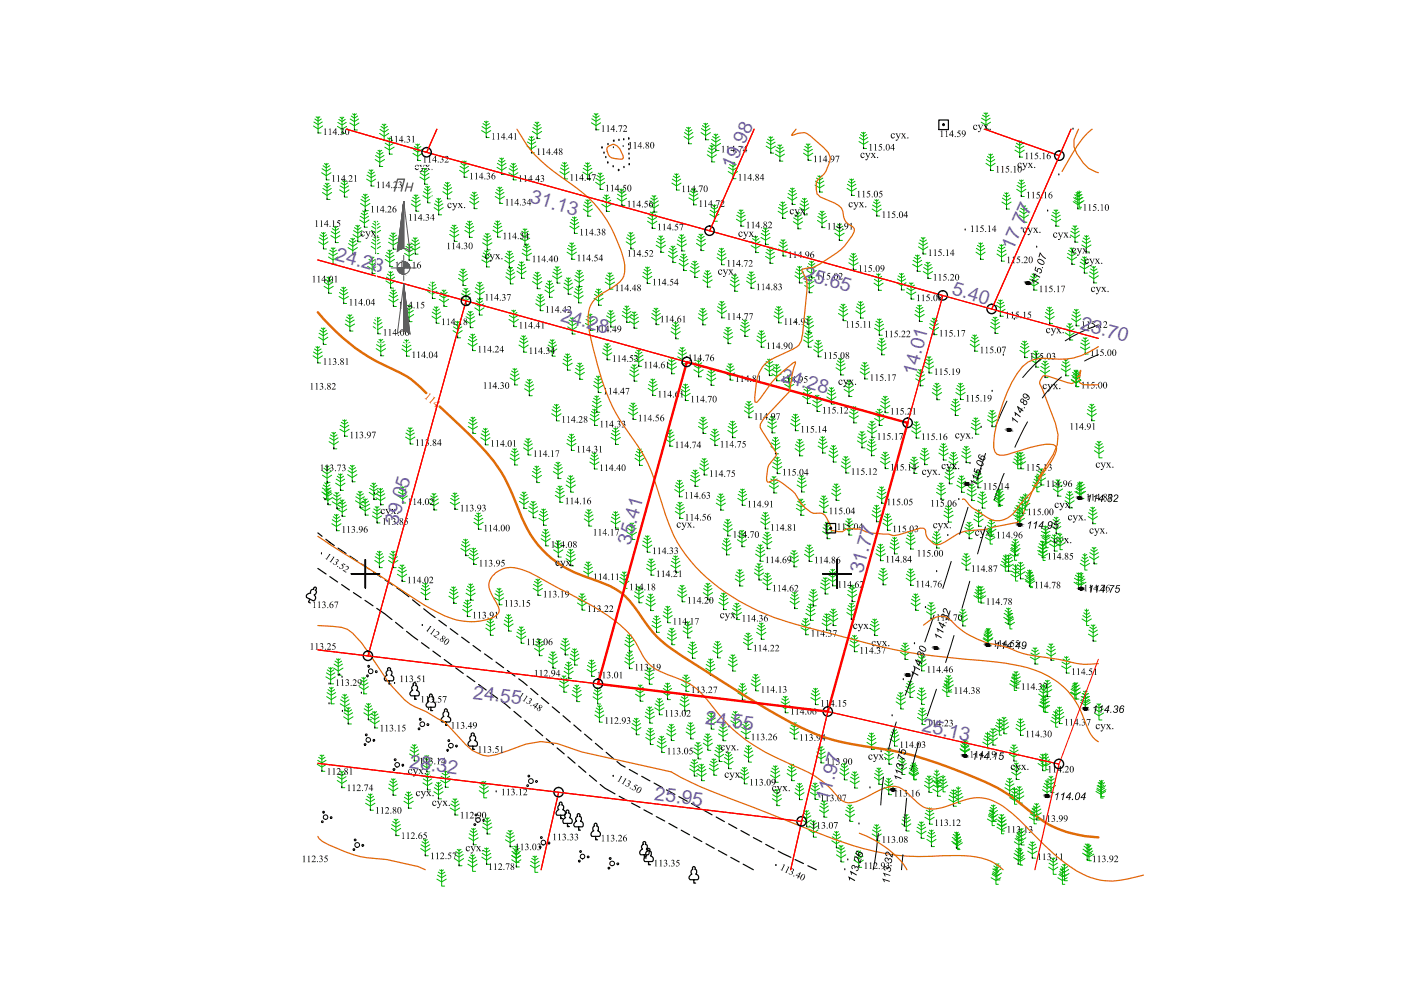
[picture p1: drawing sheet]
<svg xmlns="http://www.w3.org/2000/svg" width="297mm" height="210mm" viewBox="0 0 297 210" stroke-linecap="round" stroke-linejoin="round" font-family="sans-serif">
<defs><g id="words">
<g font-size="4.1" fill="#735cb8">
<text x="155.4" y="36" transform="rotate(-65 155.4 36)">19.98</text>
<text x="112.2" y="42.9" transform="rotate(17 112.2 42.9)">31.13</text>
<text x="214.8" y="53.3" transform="rotate(-66 214.8 53.3)">17.77</text>
<text x="70.9" y="55.1" transform="rotate(15 70.9 55.1)">24.28</text>
<text x="170.1" y="59.1" transform="rotate(17 170.1 59.1)">25.65</text>
<text x="201.6" y="62.3" transform="rotate(17 201.6 62.3)">5.40</text>
<text x="118.7" y="68" transform="rotate(15 118.7 68)">24.28</text>
<text x="228.9" y="69.8" transform="rotate(15 228.9 69.8)">23.70</text>
<text x="165.3" y="80.8" transform="rotate(15 165.3 80.8)">24.28</text>
<text x="194.1" y="79.8" transform="rotate(-75 194.1 79.8)">14.01</text>
<text x="84.3" y="111.4" transform="rotate(-74 84.3 111.4)">39.05</text>
<text x="133.6" y="115.7" transform="rotate(-74 133.6 115.7)">35.41</text>
<text x="182.8" y="121.8" transform="rotate(-74 182.8 121.8)">31.77</text>
<text x="100.2" y="148.2" transform="rotate(6 100.2 148.2)">24.55</text>
<text x="149.4" y="153.6" transform="rotate(6 149.4 153.6)">24.55</text>
<text x="195.3" y="154.9" transform="rotate(13 195.3 154.9)">25.13</text>
<text x="86.7" y="162.8" transform="rotate(8 86.7 162.8)">28.32</text>
<text x="138.6" y="169.6" transform="rotate(8 138.6 169.6)">25.95</text>
<text x="175.6" y="170.1" transform="rotate(-75 175.6 170.1)">11.97</text>
</g>
</g></defs>
<g fill="none" stroke="#000" stroke-width=".25">
<path d="M67.4 113l.9 .7M69.1 114.3l.9 .8M69.8 114.9l1.1 .8M71.7 116.2l1.7 1.1M74.2 117.9l1.6 1.1M76.7 119.6l1.6 1.1M67.4 120.5l1.7 1.2M69.9 122.3l1.7 1.1M72.4 124l1.7 1.1M74.9 125.6l1.7 1.1M77.4 127.3l1.7 1.1M79.2 121.2l1.6 1.2"/>
<path d="M79.9 129l3.2 2.4M81.6 122.9l1.7 1.1M83.9 132l1.5 1.2M84.1 124.6l2.6 1.9M86.2 133.9l2.4 1.8M87.5 127.2l1.5 1.2M89.4 136.3l1.6 1.2M89.8 129.1l2.4 1.8M91.8 138l1.6 1.2M93 131.5l1.7 1.2M94.2 139.8l1.6 1.2M95.5 133.3l1.6 1.2"/>
<path d="M97.9 135.1l1.6 1.2M100.3 136.9l1.6 1.1M102.7 138.6l1.7 1.2M96.6 141.6l1.6 1.2M99 143.3l1.7 1.2M101.5 145.1l1.6 1.2M103.9 146.9l1.6 1.2M105.2 140.4l1.6 1.2M106.3 148.7l1.9 1.5M107.6 142.2l1.6 1.1M109 150.8l1.5 1.3M110 143.9l1.8 1.4"/>
<path d="M111.3 152.7l1.5 1.4M112.5 146l1.5 1.3M113.5 154.7l1.6 1.3M114.8 147.9l1.5 1.3M115.8 156.6l1.5 1.3M117.1 149.9l1.5 1.2M118.1 158.6l1.5 1.3M119.4 151.8l1.5 1.3M121.7 153.7l1.5 1.3M124 155.7l1.5 1.2M126.2 157.6l1.6 1.3M128.5 159.5l1.5 1.3"/>
<path d="M120.4 160.5l1.5 1.3M122.7 162.4l1.5 1.3M125 164.4l1.5 1.3M127.3 166.3l1 .8 2.1 1.2M130.8 161.5l.9 .7 .8 .4M131.3 168.8l1.7 1M133.4 163.2l1.8 .9M133.9 170.3l1.8 .9M136.1 164.6l1.7 1M136.5 171.7l1.8 .9M138.7 166l1.8 1M139.1 173.1l1.8 1"/>
<path d="M141.3 167.5l1.8 .9M141.8 174.6l1.8 1M143.9 168.9l1.8 1M144.4 176l1.8 1M146.6 170.3l1.7 1M147.1 177.5l1.7 .9M149.2 171.8l1.8 1M149.7 178.9l1.7 1M151.8 173.2l1.8 1M154.5 174.7l1.7 .9M157.1 176.1l1.8 1M159.7 177.6l1.8 .9"/>
<path d="M162.3 179l1.8 1M152.3 180.3l1.8 1M154.9 181.8l1.8 1M157.6 183.2l2.1 1.2M165 180.5l2.7 1.3M168.6 182.2l1.7 .9M171.3 183.6l1.8 .8"/>
</g>
<g fill="none" stroke="#00b800" stroke-width=".21">
<path d="M66.5 26.7l.9 .6 1-.6M66.5 25.9l.9 .5 .9-.5M66.8 25.2l.6 .5 .7-.5M67 24.8l.4 .3 .4-.3M67.4 24.7v3.5h.7M68.2 36.6l1 .7 1-.7M68.3 35.8l.9 .5 .9-.5M68.5 40l.8 .5 .9-.5M68.5 35.1l.7 .5 .7-.5M68.7 39.3l.6 .5 .7-.5M68.8 34.7l.4 .3 .4-.3M69 38.9l.3 .3 .5-.3"/>
<path d="M69.2 34.6v3.5h.6M69.3 38.8v3.5h.7M71.5 26.8l1 .6 1-.6M71.6 26l.9 .5 .9-.5M71.8 25.3l.7 .5 .7-.5M72.1 24.8l.4 .3 .4-.3M72.1 39.4l.9 .6 .9-.6M72.3 38.8l.7 .4 .7-.4M72.5 24.8v3.5h.7M72.6 38.3l.4 .3 .4-.3M73 38.3v3.5h.7M74.2 26.1l.9 .6 1-.6"/>
<path d="M74.3 25.2l.8 .6 .9-.6M74.5 24.6l.6 .5 .7-.5M74.8 24.1l.3 .3 .5-.3M75.1 24.1v3.5h.7M77.7 38l1 .6 1-.6M77.8 37.1l.9 .6 .9-.6M78 36.5l.7 .5 .7-.5M78.3 36l.4 .3 .4-.3M78.7 36v3.5h.6M79.5 33.8l1 .6 1-.6M79.6 33l.9 .5 .9-.5M79.8 32.3l.7 .5 .7-.5"/>
<path d="M80.1 31.9l.4 .2 .4-.2M80.5 28.3l.9 .6 1-.6M80.5 31.8v3.5h.7M80.6 27.4l.8 .6 .9-.6M80.8 26.8l.6 .5 .7-.5M81 26.3l.4 .3 .4-.3M81.4 26.3v3.5h.7M81.6 31.2l1 .6 1-.6M81.7 30.4l.9 .5 .9-.5M81.9 29.7l.7 .4 .7-.4M82.2 29.3l.4 .2 .4-.2M82.6 29.2v3.5h.6"/>
<path d="M87.5 32.5l1.1 .6 .9-.6M87.7 31.7l.9 .6 .9-.6M87.8 31.1l.8 .4 .6-.4M88.1 30.6l.5 .3 .3-.3M88.6 30.5v3.5h.6M89 37.5l1 .7 1-.7M89.2 36.7l.8 .6 .9-.6M89.3 36.1l.7 .4 .7-.4M89.6 35.6l.4 .3 .4-.3M90 35.6v3.5h.7M90.3 39.5l.4 .3 .4-.3M90.7 39.5v3.5h.6"/>
<path d="M94 39.8l.9 .5 .9-.5M94.2 39.2l.7 .4 .6-.4M94.4 38.7l.5 .3 .4-.3M94.9 38.7v3.5h.6M97.5 36.1l.9 .6 1-.6M97.5 35.3l.9 .5 .9-.5M97.7 34.6l.7 .5 .7-.5M98 34.2l.4 .3 .4-.3M98.4 34.1v3.5h.7M102.1 27.7l1 .6 1-.6M102.2 26.8l.9 .6 .9-.6M102.4 26.2l.7 .4 .7-.4"/>
<path d="M102.7 25.7l.4 .3 .4-.3M103.1 25.7v3.5h.6M105.4 35.5l1 .6 1-.6M105.5 34.6l.9 .6 .9-.6M105.6 39.7l.4 .3 .4-.3M105.7 34l.7 .5 .7-.5M106 39.7v3.4h.6M106 33.5l.4 .3 .4-.3M106.4 33.5v3.5h.6M107.9 36.6l.9 .7 1-.7M108 35.8l.8 .5 .9-.5M108.2 35.1l.6 .5 .7-.5"/>
<path d="M108.5 34.7l.3 .3 .5-.3M108.8 34.6v3.5h.7M111.7 30.9l1 .6 1-.6M111.8 30.1l.9 .5 .9-.5M112 29.5l.7 .4 .7-.4M112.3 29l.4 .3 .4-.3M112.7 28.9v3.5h.6M112.9 27.9l1 .6 1-.6M113 27.1l.9 .5 .9-.5M113.2 26.4l.7 .4 .7-.4M113.5 25.9l.4 .3 .4-.3M113.9 25.9v3.5h.6"/>
<path d="M118.7 36.4l1 .6 1-.6M118.8 35.6l.9 .6 .9-.6M119 35l.7 .4 .7-.4M119.3 34.5l.4 .3 .4-.3M119.7 34.4v3.5h.7M123.6 36.5l1 .6 1-.6M123.7 35.7l.9 .5 .9-.5M123.9 35.1l.7 .4 .7-.4M124.2 34.5l.4 .3 .4-.3M124.6 34.5v3.5h.6M125.4 26l1 .6 .9-.6M125.5 25.2l.9 .5 .9-.5"/>
<path d="M125.7 24.6l.7 .4 .6-.4M126 24.1l.4 .3 .4-.3M126.3 38.7l1 .6 .9-.6M126.4 24v3.5h.6M126.4 37.8l.9 .6 .8-.6M126.6 37.2l.7 .4 .6-.4M126.8 36.7l.5 .3 .3-.3M127.3 36.7v3.5h.6M142.5 38.8l.9 .6 1-.6M142.5 38l.9 .5 .9-.5M142.7 37.3l.7 .5 .7-.5M143 36.9l.4 .2 .4-.2"/>
<path d="M143.4 36.8v3.5h.7M145 29l1 .6 1-.6M145.1 28.1l.9 .6 .9-.6M145.3 27.5l.7 .4 .7-.4M145.6 27l.4 .3 .4-.3M146 27v3.5h.6M147.1 40v3.4h.6M148.6 28.1l1 .6 1-.6M148.7 27.3l.9 .5 .9-.5M148.9 26.6l.7 .5 .7-.5M149.2 26.2l.4 .3 .4-.3M149.6 26.1v3.5h.7"/>
<path d="M149.9 32.8l1 .6 1-.6M150 32l.9 .6 .9-.6M150.2 31.4l.7 .4 .7-.4M150.5 30.9l.4 .3 .4-.3M150.8 30.4l1 .6 1-.6M150.9 29.5l.9 .6 .9-.6M150.9 30.8v3.5h.7M151.1 29l.7 .4 .7-.4M151.4 28.4l.4 .3 .4-.3M151.8 28.4v3.5h.6M154.4 36.4l1 .6 1-.6M154.5 35.5l.9 .6 .9-.6"/>
<path d="M154.7 34.9l.7 .4 .7-.4M155 34.4l.4 .3 .4-.3M155.4 34.4v3.5h.6M162.4 31l1 .6 1-.6M162.5 30.1l.9 .6 .9-.6M162.7 29.5l.7 .4 .7-.4M163 29l.4 .3 .4-.3M163.4 29v3.5h.6M164.4 32.7l1 .6 .9-.6M164.5 31.8l.9 .6 .8-.6M164.7 31.2l.7 .4 .6-.4M164.9 30.7l.5 .3 .3-.3"/>
<path d="M165.4 30.7v3.5h.6M167.6 39.9l.4 .3 .4-.3M168 39.8v3.5h.6M170.3 32.5l1 .6 1-.6M170.4 31.7l.9 .5 1-.5M170.6 31l.7 .5 .7-.5M170.9 30.5l.4 .3 .4-.3M171.3 30.5v3.5h.7M172.8 39.2l1 .6 1-.6M172.9 38.4l.9 .5 .9-.5M173.1 37.8l.7 .4 .7-.4M173.4 37.3l.4 .2 .4-.2"/>
<path d="M173.8 37.3v3.4h.6M179.6 39.9l1 .7 1-.7M179.7 39.1l.9 .5 .8-.5M179.9 38.4l.7 .5 .7-.5M180.2 38l.4 .3 .4-.3M180.6 37.9v3.5h.6M182.1 30l1 .6 1-.6M182.2 29.2l.9 .5 .9-.5M182.4 28.5l.7 .5 .7-.5M182.7 28.1l.4 .3 .4-.3M183.1 28v3.5h.6M208 25.9l1 .6 1-.6"/>
<path d="M208.1 25.1l.9 .5 .9-.5M208.3 24.4l.7 .4 .7-.4M208.6 24l.4 .2 .4-.2M209 23.9v3.5h.7M209 34.6l1 .7 1-.7M209.1 33.8l.9 .6 .9-.6M209.3 33.2l.7 .4 .7-.4M209.6 32.7l.4 .3 .4-.3M210 32.6v3.6h.7M215.2 31.8l1 .6 1-.6M215.3 31l.9 .5 .9-.5M215.5 30.4l.7 .4 .7-.4"/>
<path d="M215.6 39.3l.9 .6 .9-.6M215.8 29.9l.4 .3 .4-.3M215.9 38.7l.6 .4 .7-.4M216.2 38.2l.3 .3 .5-.3M216.2 29.8v3.5h.6M216.5 38.1v3.6h.7M67.6 51.3l1 .6 1-.6M67.7 50.4l.9 .6 .9-.6M67.9 49.8l.7 .4 .7-.4M68.2 49.3l.4 .3 .4-.3M68.4 40.8l.9 .6 1-.6M68.6 49.3v3.5h.6"/>
<path d="M68.8 59.9l.9 .5 .9-.5M69 59.2l.7 .5 .7-.5M69.3 58.8l.4 .3 .4-.3M69.6 54.5l1 .6 1-.6M69.7 58.7v3.5h.6M69.7 53.7l.9 .5 .9-.5M69.9 53l.7 .5 .7-.5M70.1 50l1 .5 1-.5M70.2 49.1l.9 .6 .9-.6M70.2 52.6l.4 .2 .4-.2M70.4 48.5l.7 .4 .7-.4M70.6 52.5v3.5h.6"/>
<path d="M70.7 48l.4 .3 .4-.3M71.1 48v3.4h.7M72 40.3l1 .6 1-.6M73.8 52.5l1 .6 1-.6M73.9 51.6l.9 .6 .9-.6M74.1 51l.7 .5 .7-.5M74.4 50.5l.4 .3 .4-.3M74.8 50.5v3.5h.6M74.8 49.7l1.1 .7 .9-.7M75 48.9l.9 .5 .9-.5M75.1 48.3l.8 .4 .6-.4M75.4 47.8l.5 .3 .3-.3"/>
<path d="M75.9 47.8v3.5h.6M76.3 46.7l1 .6 .9-.6M76.4 45.8l.9 .6 .8-.6M76.5 43.1l.9 .7 1-.7M76.5 42.3l.9 .5 1-.5M76.6 45.2l.7 .4 .6-.4M76.8 41.7l.6 .4 .7-.4M76.9 44.7l.4 .3 .4-.3M77 41.2l.4 .3 .5-.3M77.3 44.7v3.5h.6M77.4 41.1v3.6h.7M77.9 56.5l1 .6 1-.6"/>
<path d="M78 55.6l.9 .6 .9-.6M78.2 55l.7 .5 .7-.5M78.5 54.5l.4 .3 .4-.3M78.7 52.2l1 .7 1-.7M78.7 48.9l1 .5 1-.5M78.8 51.4l.9 .5 .9-.5M78.8 48l.9 .6 .9-.6M78.9 54.5v3.5h.6M79 50.8l.7 .4 .7-.4M79 47.4l.7 .4 .7-.4M79.3 50.3l.4 .3 .4-.3M79.3 46.9l.4 .3 .4-.3"/>
<path d="M79.7 50.2v3.6h.6M79.7 46.9v3.4h.6M81.7 55l.9 .6 1.1-.6M81.7 54.1l.9 .6 .9-.6M81.8 59.6l1 .6 1-.6M81.9 58.8l.9 .5 .9-.5M82 53.6l.6 .4 .8-.4M82.1 58.1l.7 .4 .7-.4M82.3 53l.3 .3 .5-.3M82.4 51.4l1 .5 1-.5M82.4 57.6l.4 .3 .4-.3M82.5 50.5l.9 .6 .8-.6"/>
<path d="M82.6 53v3.5h.7M82.7 49.9l.7 .4 .7-.4M82.8 57.6v3.5h.6M83 49.4l.4 .3 .4-.3M83.4 49.4v3.4h.6M85.8 53.7l.9 .6 1-.6M85.9 52.9l.8 .5 .9-.5M86.1 52.2l.6 .5 .7-.5M86.4 51.8l.3 .2 .5-.2M86.7 51.7v3.5h.7M87 52.4l1 .6 1-.6M87.1 51.5l.9 .6 .9-.6"/>
<path d="M87.2 43.3l1 .6 1-.6M87.3 42.5l.9 .5 .9-.5M87.3 50.9l.7 .5 .7-.5M87.5 41.8l.7 .4 .7-.4M87.6 50.4l.4 .3 .4-.3M87.8 41.4l.4 .2 .4-.2M88 50.4v3.5h.6M88.2 41.3v3.5h.6M89.7 41.5l1 .6 1-.6M89.8 40.6l.9 .6 .9-.6M90 40l.7 .5 .7-.5M91.3 59.8l.4 .3 .4-.3"/>
<path d="M91.7 59.8v3.5h.6M92 44l1 .7 1-.7M92.1 43.2l.9 .6 .9-.6M92.3 42.6l.7 .4 .7-.4M92.6 42.1l.4 .3 .4-.3M93 42v3.6h.6M93.9 40.6l1 .7 .9-.7M95.3 49.7l1 .6 1-.6M95.4 48.9l.9 .5 .9-.5M95.6 48.2l.7 .4 .7-.4M95.9 47.8l.4 .2 .4-.2M96.3 47.7v3.5h.6"/>
<path d="M97.2 59l1 .6 .9-.6M97.3 58.2l.9 .6 .9-.6M97.5 57.5l.7 .5 .6-.5M97.7 57.1l.5 .3 .4-.3M98.2 57v3.5h.6M98.6 48.9l.9 .5 1-.5M98.6 48l.9 .6 .9-.6M98.8 47.4l.7 .4 .7-.4M99.1 46.9l.4 .3 .4-.3M99.5 46.9v3.4h.7M99.6 42.7l.9 .6 1-.6M99.7 41.9l.8 .6 .9-.6"/>
<path d="M99.9 41.3l.6 .4 .7-.4M100.2 40.8l.3 .3 .5-.3M100.5 40.7v3.5h.7M101.3 59.9l.4 .3 .4-.3M101.7 59.8v3.5h.7M102.2 55.1l1 .6 .9-.6M102.2 54.3l1 .5 .9-.5M102.3 51.5l1 .6 1-.6M102.4 50.6l.9 .6 .9-.6M102.4 53.6l.8 .5 .6-.5M102.6 50l.7 .4 .7-.4M102.7 53.2l.5 .2 .3-.2"/>
<path d="M102.9 49.5l.4 .3 .4-.3M103.2 53.1v3.5h.6M103.3 49.5v3.5h.6M104.5 48.8l1 .6 1-.6M104.6 48l.9 .5 .9-.5M104.8 47.3l.7 .5 .7-.5M105 41.7l1 .5 .9-.5M105.1 40.8l.9 .6 .8-.6M105.1 46.9l.4 .3 .4-.3M105.3 40.2l.7 .4 .6-.4M105.5 46.8v3.5h.6M107 55.2l1 .6 1-.6"/>
<path d="M107.1 54.4l.9 .5 .9-.5M107.2 58.7l1 .6 1-.6M107.3 53.7l.7 .5 .7-.5M107.3 57.8l.9 .6 .9-.6M107.5 57.2l.7 .5 .7-.5M107.6 53.3l.4 .3 .4-.3M108 53.2v3.5h.6l-.4 .3-.4-.3M108.2 56.7v3.5h.6M109.6 57.5l1 .6 .9-.6M109.7 56.7l.9 .5 .9-.5M109.9 56l.7 .5 .7-.5M110.2 55.5l.4 .3 .4-.3"/>
<path d="M110.3 50.5l1 .6 1-.6M110.4 49.7l.9 .5 .9-.5M110.6 55.5v3.5h.6M110.6 49l.7 .4 .7-.4M110.7 53.7l1 .6 1-.6M110.8 52.8l.9 .6 .9-.6M110.9 48.6l.4 .2 .4-.2M111 52.2l.7 .4 .7-.4M111.3 48.5v3.5h.6M111.3 51.7l.4 .3 .4-.3M111.7 51.7v3.5h.6M112.9 59.7l1 .6 1-.6"/>
<path d="M113 58.8l.9 .6 .9-.6M113.2 58.3l.7 .4 .7-.4M113.5 57.7l.4 .3 .4-.3M113.9 57.7v3.5h.7M116.1 59.6l.4 .3 .4-.3M116.5 59.5v3.5h.6M117.1 58.5l1 .6 1-.6M117.2 57.7l.9 .6 .9-.6M117.4 57.1l.7 .4 .7-.4M117.7 56.6l.4 .3 .4-.3M118.1 56.5v3.5h.6M119.8 59.4l.7 .5 .7-.5"/>
<path d="M120.1 58.9l.4 .3 .4-.3M120.2 53.5l1 .6 1-.6M120.3 52.7l.9 .5 .9-.5M120.5 58.9v3.5h.6M120.5 52l.7 .5 .7-.5M120.8 51.5l.4 .3 .4-.3M120.8 48l1 .6 1-.6M120.9 47.2l.9 .5 .9-.5M121.1 46.5l.7 .4 .7-.4M121.2 51.5v3.5h.7M121.4 46.1l.4 .2 .4-.2M121.8 46v3.5h.6"/>
<path d="M121.8 59.3l1 .6 1-.6M121.9 58.4l.9 .6 .9-.6M122.1 57.8l.7 .5 .7-.5M122.4 57.3l.4 .3 .4-.3M122.8 57.3v3.4h.6M123.7 44.3l.9 .7 1-.7M123.7 43.5l.9 .5 .9-.5M124 42.8l.6 .5 .7-.5M124.2 42.4l.4 .3 .4-.3M124.6 42.3v3.5h.7M127.6 43.3l1 .6 1-.6M127.7 42.5l.9 .5 .9-.5"/>
<path d="M127.9 41.8l.7 .5 .7-.5M128.2 41.4l.4 .3 .4-.3M128.3 59.8l1 .6 1-.6M128.4 59l.9 .5 .9-.5M128.6 41.3v3.5h.6M128.6 58.3l.7 .5 .7-.5M128.9 57.9l.4 .2 .4-.2M129.3 57.8v3.5h.7M130.9 42l.9 .7 1-.7M130.9 41.2l.9 .5 1-.5M131.1 40.6l.7 .4 .7-.4M131.4 40.1l.4 .3 .4-.3"/>
<path d="M131.8 40v3.6h.7M132.8 51.3l.9 .6 1-.6M132.8 50.4l.9 .6 .9-.6M133.1 49.8l.6 .4 .8-.4M133.4 49.3l.3 .3 .5-.3M133.7 49.3v3.5h.7M136.3 58.6l.9 .6 1-.6M136.4 57.7l.8 .6 .9-.6M136.6 57.2l.6 .4 .7-.4M136.9 56.6l.3 .3 .5-.3M137.2 56.6v3.5h.7M137.3 46.9l1 .6 1-.6"/>
<path d="M137.4 46.1l.9 .6 .9-.6M137.6 45.5l.7 .4 .7-.4M137.7 43.4l1 .7 1-.7M137.8 42.6l.9 .6 .9-.6M137.9 45l.4 .3 .4-.3M138 42l.7 .4 .7-.4M138.3 41.5l.4 .3 .4-.3M138.3 44.9v3.5h.6M138.7 41.4v3.6h.6M139.1 52l1 .6 1-.6M139.2 51.2l.9 .5 .9-.5M139.4 50.5l.7 .5 .7-.5"/>
<path d="M139.7 50l.4 .3 .4-.3M140.1 50v3.5h.7M141.7 54.1l1 .7 .9-.7M141.8 53.3l.9 .5 .9-.5M142 52.7l.7 .4 .6-.4M142.3 52.2l.4 .3 .4-.3M142.7 52.2v3.5h.6M143.6 51.7l.9 .6 1-.6M143.6 50.9l.9 .5 1-.5M143.8 50.2l.7 .5 .7-.5M144 55.8l.9 .7 1-.7M144.1 55l.8 .5 .9-.5"/>
<path d="M144.1 49.8l.4 .3 .4-.3M144.3 54.4l.6 .4 .7-.4M144.5 49.7v3.5h.7M144.5 53.9l.4 .3 .4-.3M144.9 53.8v3.6h.7M146.1 42l1 .5 .9-.5M146.1 41.1l1 .6 .9-.6M146.3 57.4l1 .6 1-.6M146.3 40.5l.8 .4 .6-.4M146.4 56.5l.9 .6 .9-.6M146.6 55.9l.7 .4 .7-.4M146.6 40l.5 .3 .3-.3"/>
<path d="M146.9 55.4l.4 .3 .4-.3M147.3 55.3v3.5h.7M147.7 51.6l.9 .6 1-.6M147.7 50.8l.9 .5 .9-.5M148 50.1l.6 .5 .7-.5M148.2 49.7l.4 .3 .4-.3M148.6 49.6v3.5h.7M149 59.4l1 .6 1-.6M149.1 58.5l.9 .6 .9-.6M149.3 57.9l.7 .4 .7-.4M149.6 57.4l.4 .3 .4-.3M150 57.4v3.5h.6"/>
<path d="M150.5 45.4l1 .6 .9-.6M150.6 44.6l.9 .5 .9-.5M150.8 43.9l.7 .5 .6-.5M151 43.5l.5 .2 .3-.2M151.5 43.4v3.5h.6M152 54.6l1 .6 1-.6M152.1 53.8l.9 .6 .9-.6M152.3 53.2l.7 .4 .7-.4M152.6 52.7l.4 .3 .4-.3M153 52.6v3.5h.6M154.9 59.4l.9 .5 .9-.5M155.1 58.8l.7 .4 .7-.4"/>
<path d="M155.4 58.3l.4 .3 .4-.3M155.8 58.3v3.5h.6M156.1 46.5l1 .6 1-.6M156.2 45.6l.9 .6 .9-.6M156.4 45l.7 .4 .7-.4M156.7 44.5l.4 .3 .4-.3M157.1 44.5v3.5h.6M158.3 59.6l1 .6 .9-.6M158.4 58.8l.9 .6 .8-.6M158.6 58.2l.7 .4 .6-.4M158.9 57.7l.4 .3 .4-.3M159.3 52.1l.9 .6 1-.6"/>
<path d="M159.3 57.6v3.5h.6M159.3 51.2l.9 .6 .9-.6M159.6 50.6l.6 .5 .7-.5M159.8 50.1l.4 .3 .4-.3M160.2 50.1v3.5h.7M161.3 50.3l1 .6 1-.6M161.4 49.5l.9 .5 .9-.5M161.6 48.9l.7 .4 .7-.4M161.9 48.4l.4 .3 .4-.3M162.3 54.4l1 .5 1-.5M162.3 48.3v3.5h.6M162.4 53.5l.9 .6 .9-.6"/>
<path d="M162.6 52.9l.7 .4 .7-.4M162.9 52.4l.4 .3 .4-.3M163.3 52.4v3.4h.6M165 44.8l.9 .6 1.1-.6M165.1 52.8l.9 .6 1-.6M165.1 44l.8 .5 1-.5M165.1 51.9l.9 .6 .9-.6M165.3 43.3l.6 .5 .8-.5M165.4 51.3l.6 .5 .7-.5M165.6 42.8l.3 .3 .5-.3M165.6 50.8l.4 .3 .4-.3M165.9 42.8v3.5h.7"/>
<path d="M166 50.8v3.5h.7M167 41.8l1 .7 1-.7M167.1 41l.9 .6 .9-.6M167.3 40.4l.7 .4 .7-.4M168.2 47l1 .6 1-.6M168.3 46.2l.9 .5 .9-.5M168.5 45.6l.7 .4 .7-.4M168.5 58.5l1 .6 1-.6M168.6 57.7l.9 .5 .9-.5M168.8 45l.4 .3 .4-.3M168.8 57l.7 .4 .7-.4M169.1 56.5l.4 .3 .4-.3"/>
<path d="M169.2 45v3.5h.6M169.5 56.5v3.5h.6M169.5 44l1.1 .7 .9-.7M169.6 43.2l1 .6 .9-.6M169.8 42.6l.8 .4 .6-.4M170.1 42.1l.5 .3 .3-.3M170.6 42v3.6h.6M170.7 59.7l.9 .5 .9-.5M170.9 59.1l.7 .4 .7-.4M171.1 57.4l1 .6 1-.6M171.2 58.6l.4 .3 .4-.3M171.2 56.5l.9 .6 .9-.6"/>
<path d="M171.4 55.9l.7 .4 .7-.4M171.6 58.5v3.6h.6M171.7 55.4l.4 .3 .4-.3M172.1 55.4v3.5h.6M173.3 46.7l1 .7 1-.7M173.4 45.9l.9 .5 .9-.5M173.6 45.3l.7 .4 .7-.4M173.9 44.8l.4 .3 .4-.3M174.3 44.7v3.6h.6M177 49.4l1 .7 1-.7M177.1 48.6l.9 .5 .9-.5M177.3 48l.7 .4 .7-.4"/>
<path d="M177.6 47.5l.4 .3 .4-.3M178 47.5v3.5h.6M180 55.7l.9 .6 1-.6M180 54.9l.9 .5 .9-.5M180.3 54.2l.6 .5 .7-.5M180.6 53.8l.3 .3 .5-.3M180.9 53.7v3.5h.7M184.9 44.3l1 .6 1-.6M185 43.5l.9 .5 .9-.5M185.2 42.8l.7 .5 .7-.5M185.4 59.2l.9 .6 .9-.6M185.5 42.4l.4 .2 .4-.2"/>
<path d="M185.6 58.6l.7 .4 .6-.4M185.8 58.1l.5 .3 .3-.3M185.9 42.3v3.5h.6M186.3 58v3.6h.6M190.1 59.9l1 .7 1-.7M190.2 59.1l.9 .6 .9-.6M190.4 58.5l.7 .4 .7-.4M190.7 58l.4 .3 .4-.3M191.1 58v3.5h.7M192.8 60l.4 .2 .4-.2M193.2 59.9v3.5h.6M193.5 56l1 .6 1-.6"/>
<path d="M193.6 55.2l.9 .6 .9-.6M193.8 54.6l.7 .4 .7-.4M194.1 54.1l.4 .3 .4-.3M194.5 54.1v3.4h.7M194.7 52.3l1 .7 1-.7M194.8 51.5l.9 .6 .9-.6M195 50.9l.7 .4 .7-.4M195.3 50.4l.4 .3 .4-.3M195.7 50.3v3.5h.6M195.7 57.6l1 .6 1-.6M195.8 56.7l.9 .6 1-.6M196 56.1l.7 .4 .7-.4"/>
<path d="M196.3 55.6l.4 .3 .4-.3M196.7 55.6v3.5h.7M206.9 53.5l1 .6 1-.6M207 52.7l.9 .5 .9-.5M207.2 52l.7 .5 .7-.5M207.5 51.5l.4 .3 .4-.3M207.9 51.5v3.5h.6M211.4 53.8l.9 .7 1.1-.7M211.5 53l.8 .6 1-.6M211.7 52.4l.6 .4 .8-.4M212 51.9l.3 .3 .5-.3M212.3 51.9v3.5h.7"/>
<path d="M212.4 42.8l1 .6 1-.6M212.5 42l.9 .5 .9-.5M212.7 41.4l.7 .4 .7-.4M213 40.9l.4 .2 .4-.2M213.4 40.9v3.4h.6M215.6 40.1l.9 .7 1-.7M216.1 45.6l1 .6 1-.6M216.2 44.7l.9 .6 .9-.6M216.4 44.2l.7 .4 .7-.4M216.7 43.6l.4 .3 .4-.3M217.1 43.6v3.5h.6M218.3 59.2l.9 .5 .9-.5"/>
<path d="M218.5 58.5l.7 .5 .7-.5M218.8 58.1l.4 .3 .4-.3M219.2 58v3.5h.7M222.9 46.5l1 .6 1-.6M223 45.6l.9 .6 .9-.6M223.2 45l.7 .4 .7-.4M223.5 44.5l.4 .3 .4-.3M223.9 44.5v3.5h.6M226.3 54.5l.9 .7 1.1-.7M226.4 53.7l.8 .6 1-.6M226.6 53.1l.6 .4 .8-.4M226.9 52.6l.3 .3 .5-.3"/>
<path d="M226.9 49.8l1 .7 1-.7M227 49l.9 .6 .9-.6M227.2 52.5v3.5h.7M227.2 48.4l.7 .4 .7-.4M227.5 47.9l.4 .3 .4-.3M227.5 42.8l1 .6 1-.6M227.6 41.9l.9 .6 .9-.6M227.8 41.3l.7 .4 .7-.4M227.9 47.8v3.6h.7M228.1 40.8l.4 .3 .4-.3M228.5 40.8v3.5h.7M228.9 56.4l1 .6 1-.6"/>
<path d="M229 55.6l.9 .5 .9-.5M229.2 54.9l.7 .5 .7-.5M229.4 51.9l.9 .6 1-.6M229.4 51.1l.9 .5 .9-.5M229.5 54.5l.4 .3 .4-.3M229.7 50.5l.6 .4 .7-.4M229.9 54.4v3.5h.6M230 50l.3 .2 .5-.2M230.3 49.9v3.5h.7M230.9 58.5l1 .6 1-.6M231 57.7l.9 .5 .9-.5M231.2 57l.7 .4 .7-.4"/>
<path d="M231.5 56.5l.4 .3 .4-.3M231.9 56.5v3.5h.6M66.4 75.4l1 .7 1-.7M66.5 74.6l.9 .6 .9-.6M66.7 74l.7 .4 .7-.4M67 73.5l.4 .3 .4-.3M67.4 73.4v3.6h.6M67.6 71.5l.9 .6 1-.6M67.6 70.7l.9 .5 .9-.5M67.9 70l.6 .5 .7-.5M68.1 69.6l.4 .3 .4-.3M68.5 69.5v3.5h.7"/>
<path d="M68.7 60.7l1 .6 1-.6M71.9 62.9l1 .6 1-.6M72 62l.9 .6 .8-.6M72.2 61.4l.7 .4 .7-.4M72.5 60.9l.4 .3 .4-.3M72.9 60.9v3.4h.6M73.2 68.7l1 .6 1-.6M73.3 67.9l.9 .5 .9-.5M73.5 67.2l.7 .5 .7-.5M73.8 66.8l.4 .3 .4-.3M74.2 66.7v3.5h.6M79.1 69.3l1 .6 1-.6"/>
<path d="M79.2 68.4l.9 .6 .9-.6M79.4 67.8l.7 .4 .7-.4M79.7 67.3l.4 .3 .4-.3M79.8 73.9l.9 .6 1-.6M79.8 73.1l.9 .5 1-.5M80.1 72.4l.6 .5 .7-.5M80.1 67.3v3.5h.6M80.3 72l.4 .3 .5-.3M80.7 71.9v3.5h.7M82.4 63.5l1 .6 1-.6M82.5 62.6l.9 .6 .9-.6M82.7 62l.7 .4 .7-.4"/>
<path d="M83 61.5l.4 .3 .4-.3M83.4 61.5v3.5h.6M85.2 74l1 .6 1-.6M85.3 73.2l.9 .5 .9-.5M85.5 72.6l.7 .4 .7-.4M85.7 66.7l1 .6 1-.6M85.8 72.1l.4 .2 .4-.2M85.9 65.8l.8 .6 .9-.6M86 65.2l.7 .5 .7-.5M86.2 72v3.5h.6M86.3 64.7l.4 .3 .4-.3M86.7 64.7v3.5h.7"/>
<path d="M90.7 61.8l1 .6 1-.6M90.8 61l.9 .5 .8-.5M91 60.3l.7 .4 .7-.4M91.5 67l1 .6 1-.6M91.6 66.2l.9 .5 .9-.5M91.8 65.5l.7 .5 .7-.5M92.1 65.1l.4 .3 .4-.3M92.5 65v3.5h.6M93.1 63.5l1 .6 1-.6M93.2 62.6l.9 .6 .9-.6M93.4 62l.7 .4 .7-.4M93.7 61.5l.4 .3 .4-.3"/>
<path d="M94.1 61.5v3.5h.7M96.1 70.1l.9 .6 1-.6M96.1 69.3l.9 .6 .9-.6M96.4 68.7l.6 .4 .7-.4M96.6 68.2l.4 .3 .4-.3M97 68.1v3.5h.7M97.8 63.1l1 .7 1-.7M97.9 62.3l.9 .5 .9-.5M98.1 61.6l.7 .5 .7-.5M98.4 61.2l.4 .3 .4-.3M98.7 68l1 .6 1-.6M98.8 61.1v3.5h.6"/>
<path d="M98.8 67.1l.9 .6 .9-.6M99 66.5l.7 .5 .7-.5M99.2 72.8l1 .6 1-.6M99.3 72l.9 .5 .9-.5M99.3 66l.4 .3 .4-.3M99.5 71.3l.7 .5 .7-.5M99.7 66v3.5h.6M99.8 70.9l.4 .3 .4-.3M100.2 70.8v3.5h.6M100.7 65.3l.9 .6 1-.6M100.7 61.8l1 .6 1-.6M100.8 64.4l.8 .6 .9-.6"/>
<path d="M100.8 61l.9 .6 .9-.6M101 63.8l.6 .5 .7-.5M101 60.4l.7 .4 .7-.4M101.3 63.3l.3 .3 .5-.3M101.6 63.3v3.5h.7M107.9 67.7l1 .7 1-.7M108 66.9l.9 .5 .9-.5M108.2 66.3l.7 .4 .7-.4M108.2 79.3l.9 .5 .9-.5M108.5 78.7l.6 .4 .7-.4M108.5 65.8l.4 .3 .4-.3M108.8 78.2l.3 .2 .5-.2"/>
<path d="M108.9 65.7v3.6h.7M109.1 78.1v3.5h.7M110 73.2l1 .6 1-.6M110.2 72.3l.8 .6 .9-.6M110.3 71.7l.7 .4 .7-.4M110.6 71.2l.4 .3 .4-.3M111 71.2v3.5h.7M113.6 64.4l1 .6 .9-.6M113.7 63.5l.9 .6 .8-.6M113.9 62.9l.7 .5 .6-.5M114.1 62.4l.5 .3 .3-.3M114.6 62.4v3.5h.6"/>
<path d="M115.5 61.5l1 .6 1-.6M115.6 60.7l.9 .6 .9-.6M115.8 60.1l.7 .4 .7-.4M116.1 74l1 .6 1-.6M116.2 73.2l.9 .5 .9-.5M116.4 72.5l.7 .5 .7-.5M116.7 72.1l.4 .2 .4-.2M117.1 72v3.5h.6M119.3 77l1 .6 1-.6M119.4 76.2l.9 .5 .9-.5M119.5 60.9l1 .6 1-.6M119.6 60l.9 .6 .9-.6"/>
<path d="M119.6 75.5l.7 .5 .7-.5M119.9 75.1l.4 .3 .4-.3M120.3 75v3.5h.6M120.4 69.3l.9 .6 1-.6M120.4 68.5l.9 .5 .9-.5M120.7 67.9l.6 .4 .7-.4M120.9 67.4l.4 .2 .4-.2M121.3 67.3v3.5h.7M121.7 62.7l1 .6 1-.6M121.8 61.8l.9 .6 .9-.6M121.9 79l1 .5 1-.5M122 61.2l.7 .5 .7-.5"/>
<path d="M122 78.1l.9 .6 .9-.6M122.3 60.7l.4 .3 .4-.3M122.3 77.5l.6 .4 .7-.4M122.5 77l.4 .3 .4-.3M122.7 60.7v3.5h.6M122.9 77v3.4h.7M124.1 68.6l1 .6 1-.6M124.2 67.7l.9 .6 .9-.6M124.5 67.1l.6 .4 .7-.4M124.7 66.6l.4 .3 .4-.3M125.1 66.5v3.6h.7M125.9 63.2l1 .6 1-.6"/>
<path d="M126 62.4l.9 .5 .9-.5M126.2 61.8l.7 .4 .7-.4M126.4 79.8l.4 .3 .5-.3M126.5 61.3l.4 .3 .4-.3M126.8 79.7v3.5h.7M126.9 61.3v3.4h.7M127.7 74.8l1 .6 1-.6M127.8 74l.9 .5 .9-.5M128.1 73.3l.6 .5 .7-.5M128.3 72.9l.4 .3 .4-.3M128.5 67.8l1 .7 1-.7M128.6 67l.9 .5 .9-.5"/>
<path d="M128.7 72.8v3.5h.7M128.8 66.3l.7 .5 .7-.5M129.1 65.9l.4 .3 .4-.3M129.5 65.8v3.5h.6M131.9 66.8l1 .7 1-.7M132 66l.9 .6 .9-.6M132.2 65.4l.7 .4 .7-.4M132.5 64.9l.4 .3 .4-.3M132.9 64.9v3.5h.6M133.5 68.1l1 .6 .9-.6M133.5 79.3l1 .6 1-.6M133.6 67.3l.9 .5 .8-.5"/>
<path d="M133.6 78.4l.9 .6 .8-.6M133.8 66.6l.7 .5 .6-.5M133.8 77.8l.7 .5 .7-.5M134 66.2l.5 .2 .3-.2M134.1 77.3l.4 .3 .4-.3M134.4 76.2l1 .6 1-.6M134.5 66.1v3.5h.6M134.5 77.3v3.5h.6M134.5 75.3l.9 .6 .9-.6M134.7 74.7l.7 .4 .7-.4M135 74.2l.4 .3 .4-.3M135.4 74.2v3.5h.7"/>
<path d="M138.1 67.3l1 .6 1-.6M138.2 66.5l.9 .6 .9-.6M138.4 65.8l.7 .5 .7-.5M138.7 65.4l.4 .3 .4-.3M139.1 65.3v3.5h.6M141.4 77.7l1 .7 1-.7M141.5 76.9l.9 .6 .9-.6M141.7 76.3l.7 .4 .7-.4M142 75.8l.4 .3 .4-.3M142.3 70.3l1 .7 .9-.7M142.4 69.5l.9 .5 .8-.5M142.4 75.7v3.5h.6"/>
<path d="M142.6 68.8l.7 .5 .6-.5M142.9 68.4l.4 .3 .4-.3M143.3 68.3v3.5h.6M143.7 75.6l1 .6 .9-.6M143.8 74.8l.9 .6 .8-.6M144 74.2l.7 .4 .6-.4M144.2 73.7l.5 .3 .3-.3M144.7 73.7v3.4h.6M147.1 78.4l1 .6 1-.6M147.2 77.6l.9 .5 .9-.5M147.4 76.9l.7 .5 .7-.5M147.7 76.5l.4 .3 .4-.3"/>
<path d="M148 67.4l1 .6 1-.6M148.1 76.4v3.5h.7M148.1 66.5l.9 .6 .9-.6M148.3 65.9l.7 .4 .7-.4M148.6 65.4l.4 .3 .4-.3M149 65.4v3.5h.6M149.9 79.3l.9 .6 .9-.6M150.1 78.7l.7 .5 .7-.5M150.4 78.2l.4 .3 .4-.3M150.8 78.2v3.5h.6M152.1 65.9l.9 .6 1.1-.6M152.1 65l.9 .6 .9-.6"/>
<path d="M152.4 64.4l.6 .5 .7-.5M152.7 63.9l.3 .3 .5-.3M153 63.9v3.5h.7M153.4 71.4l.9 .6 1.1-.6M153.5 70.5l.8 .6 1-.6M153.7 69.9l.6 .4 .8-.4M153.8 79.1l1 .6 1-.6M153.9 78.2l.9 .6 .9-.6M154 69.4l.3 .3 .5-.3M154.1 77.6l.7 .5 .7-.5M154.3 69.4v3.5h.7M154.4 77.1l.4 .3 .4-.3"/>
<path d="M154.8 60.2l1 .7 1-.7M154.8 77.1v3.5h.6M157 69.8l.9 .6 1.1-.6M157.1 69l.8 .6 1-.6M157.3 68.4l.6 .4 .8-.4M157.6 67.9l.3 .3 .5-.3M157.9 67.8v3.5h.7M160.4 72.1l1 .6 1-.6M160.5 71.2l.9 .6 .9-.6M160.7 70.6l.7 .5 .7-.5M161 70.1l.4 .3 .4-.3M161.4 70.1v3.5h.7"/>
<path d="M162.1 78.1l1 .6 1-.6M162.2 77.3l.9 .6 .9-.6M162.4 76.7l.7 .4 .7-.4M162.7 76.2l.4 .3 .4-.3M163.1 76.1v3.5h.6M163.7 79.2l1 .6 1-.6M163.8 78.4l.9 .6 .9-.6M164 77.8l.7 .4 .7-.4M164.1 67l1 .6 1-.6M164.2 66.1l.9 .6 .9-.6M164.3 77.3l.4 .3 .4-.3M164.4 65.5l.7 .4 .7-.4"/>
<path d="M164.7 65l.4 .3 .4-.3M164.7 77.3v3.4h.6M165.1 65v3.5h.6M167 79.5l.3 .3 .5-.3M167.3 79.5v3.5h.7M170.4 72.1l1 .6 1-.6M170.5 71.2l.9 .6 .9-.6M170.5 69l1 .6 1-.6M170.6 60.5l1 .7 1-.7M170.6 68.2l.9 .5 .9-.5M170.7 70.6l.7 .5 .7-.5M170.8 67.6l.7 .4 .7-.4"/>
<path d="M171 70.1l.4 .3 .4-.3M171.1 67.1l.4 .3 .4-.3M171.4 70.1v3.5h.6M171.5 67v3.5h.6M172.5 74.1l1 .7 1-.7M172.6 73.3l.9 .6 .9-.6M172.8 72.7l.7 .4 .7-.4M173.1 72.2l.4 .3 .4-.3M173.5 72.1v3.5h.6M177.2 78l1 .6 1-.6M177.3 77.1l.9 .6 1-.6M177.5 76.5l.7 .5 .7-.5"/>
<path d="M177.8 66.5l1 .6 .9-.6M177.8 76l.4 .3 .4-.3M177.9 65.6l.9 .6 .9-.6M178.1 65l.7 .4 .7-.4M178.2 76v3.5h.7M178.4 64.5l.4 .3 .4-.3M178.8 64.5v3.5h.6M181.4 65.9l1.1 .6 .9-.6M181.6 65.1l.9 .5 .8-.5M181.7 64.4l.8 .5 .6-.5M182 64l.5 .3 .3-.3M182.4 78.8l.9 .7 1.1-.7"/>
<path d="M182.5 63.9v3.5h.6M182.5 78l.8 .6 1-.6M182.7 77.4l.6 .4 .8-.4M183 76.9l.3 .3 .5-.3M183.3 76.8v3.5h.7M185.3 60l1 .7 .9-.7M185.4 69.6l1 .6 1-.6M185.5 68.7l.9 .6 .9-.6M185.7 68.1l.7 .4 .7-.4M186 73.7l.9 .6 1-.6M186 67.6l.4 .3 .4-.3M186.1 72.9l.8 .5 .9-.5"/>
<path d="M186.3 72.3l.6 .4 .7-.4M186.4 67.6v3.5h.7M186.5 71.8l.4 .3 .4-.3M186.9 71.7v3.5h.7M192.2 61.9l1 .6 1-.6M192.3 61.1l.9 .5 .9-.5M192.5 60.5l.7 .4 .7-.4M194 66.7l.9 .6 1.1-.6M194.1 65.8l.8 .6 1-.6M194.2 79.5l.9 .5 .9-.5M194.3 65.2l.6 .4 .8-.4M194.4 78.8l.7 .5 .7-.5"/>
<path d="M194.6 64.7l.3 .3 .5-.3M194.7 78.4l.4 .3 .4-.3M194.9 64.7v3.5h.7M195.1 78.3v3.5h.6M196 77.6l1 .6 1-.6M196.1 76.8l.9 .5 .9-.5M196.3 76.1l.7 .4 .7-.4M196.6 75.6l.4 .3 .4-.3M197 75.6v3.5h.6M197.1 69.4l.9 .7 1-.7M197.1 68.6l.9 .6 .9-.6M197.4 68l.6 .4 .7-.4"/>
<path d="M197.7 67.5l.3 .3 .5-.3M198 67.4v3.6h.7M205.7 73l1 .6 .9-.6M205.8 72.1l.9 .6 .9-.6M206 71.5l.7 .5 .6-.5M206.2 71l.5 .3 .4-.3M206.7 71v3.5h.6M210 69.2l1 .6 1-.6M210.1 68.4l.9 .5 .9-.5M210.3 67.7l.7 .5 .7-.5M210.6 67.3l.4 .2 .4-.2M211 67.2v3.5h.6"/>
<path d="M211.1 65.6l1 .6 1-.6M211.2 64.7l.9 .6 .9-.6M211.4 64.1l.7 .4 .7-.4M211.7 63.6l.4 .3 .4-.3M212.1 63.6v3.5h.6M216.2 74.3l1.1 .6 .9-.6M216.4 73.4l.9 .6 .8-.6M216.5 72.8l.8 .5 .6-.5M216.8 72.3l.5 .3 .3-.3M217.3 72.3v3.5h.6M218.2 60l1 .6 1-.6M218.7 76.4l.9 .6 1-.6"/>
<path d="M218.7 75.5l.9 .6 .9-.6M218.9 74.9l.7 .4 .7-.4M219.2 74.4l.4 .3 .4-.3M219.6 74.4v3.5h.7M220.6 78.5l1 .7 .9-.7M220.7 77.7l.9 .6 .9-.6M220.9 77l.7 .5 .7-.5M221.2 76.6l.4 .3 .4-.3M221.6 67.1l.9 .6 1-.6M221.6 76.5v3.6h.6M221.7 66.3l.8 .5 .9-.5M221.9 65.6l.6 .5 .7-.5"/>
<path d="M222.1 65.2l.4 .2 .4-.2M222.5 65.1v3.5h.7M225 78.2l1 .6 .9-.6M225.1 77.3l.9 .6 .9-.6M225.3 76.7l.7 .4 .7-.4M225.6 76.2l.4 .3 .4-.3M225.8 70.6l1 .6 1-.6M225.9 69.7l.9 .6 .9-.6M226 76.2v3.5h.6M226.1 69.1l.7 .5 .7-.5M226.4 68.6l.4 .3 .4-.3M226.8 68.6v3.5h.7"/>
<path d="M227.2 67.6l1 .6 1-.6M227.2 79.6l.9 .5 .9-.5M227.3 66.8l.9 .5 .9-.5M227.4 79l.7 .4 .7-.4M227.5 66.1l.7 .4 .7-.4M227.7 78.5l.4 .3 .4-.3M227.8 65.6l.4 .3 .4-.3M228.1 78.4v3.6h.7M228.2 65.6v3.5h.6M229.1 73.6l1 .6 1-.6M229.2 72.7l.9 .6 .9-.6M229.4 72.1l.7 .4 .7-.4"/>
<path d="M229.7 71.6l.4 .3 .4-.3M230.1 71.6v3.5h.6M68.5 99.9l.8 .6 .9-.6M68.7 99.3l.6 .4 .7-.4M69 98.8l.3 .3 .5-.3M69.3 98.8v3.5h.7M69.8 93.6l1 .7 1-.7M69.9 92.8l.9 .6 .9-.6M70.1 92.2l.7 .4 .7-.4M70.4 91.7l.4 .3 .4-.3M70.8 91.7v3.5h.6M72.1 91l1 .6 .9-.6"/>
<path d="M72.1 90.2l1 .5 .9-.5M72.3 89.5l.8 .5 .6-.5M72.6 89.1l.5 .2 .3-.2M73.1 89v3.5h.6M73.8 99.8l.9 .5 .9-.5M74 99.1l.7 .5 .7-.5M74.3 98.7l.4 .3 .4-.3M74.7 98.6v3.6h.6M86 92.7l1 .6 1-.6M86.1 91.8l.9 .6 .8-.6M86.3 91.2l.7 .4 .7-.4M86.6 90.7l.4 .3 .4-.3"/>
<path d="M87 90.7v3.4h.6M99.3 90.4l.9 .6 1-.6M99.4 89.6l.8 .5 .9-.5M99.6 88.9l.6 .5 .7-.5M99.9 88.5l.3 .3 .5-.3M100.2 88.4v3.5h.7M101.9 92.8l1 .6 1-.6M102 92l.9 .5 .9-.5M102.2 91.4l.7 .4 .7-.4M102.5 90.9l.4 .2 .4-.2M102.9 90.8v3.5h.6M108.2 80.1l.9 .6 1.1-.6"/>
<path d="M108.2 97.1l.9 .6 1-.6M108.2 96.3l.9 .5 .9-.5M108.5 95.6l.6 .5 .7-.5M108.7 95.2l.4 .2 .4-.2M109.1 95.1v3.5h.7M111 95l1 .6 .9-.6M111.1 94.1l.9 .6 .9-.6M111.2 82.4l1 .6 1-.6M111.3 81.6l.9 .5 .9-.5M111.3 93.5l.7 .4 .6-.4M111.5 80.9l.7 .5 .7-.5M111.5 93l.5 .3 .4-.3"/>
<path d="M111.8 80.5l.4 .3 .4-.3M112 93v3.5h.6M112.2 80.4v3.5h.7M112.9 99.9l.9 .6 .9-.6M113.1 99.3l.7 .5 .7-.5M113.4 98.8l.4 .3 .4-.3M113.8 98.8v3.5h.6M117 87.7l1 .6 1-.6M117.1 86.9l.9 .5 .9-.5M117.3 86.2l.7 .5 .7-.5M117.3 100l1 .6 1-.6M117.4 99.1l.9 .6 .9-.6"/>
<path d="M117.6 85.8l.4 .3 .4-.3M117.6 98.5l.7 .4 .7-.4M117.9 98l.4 .3 .4-.3M118 85.7v3.5h.6M118.3 98v3.5h.7M120.2 94l1 .6 .9-.6M120.3 93.2l.9 .5 .8-.5M120.5 92.5l.7 .5 .6-.5M120.8 92.1l.4 .3 .4-.3M121.2 92v3.5h.6M125.1 98l.9 .6 1-.6M125.1 88.7l1 .6 .9-.6"/>
<path d="M125.1 97.1l.9 .6 .9-.6M125.2 87.9l.9 .5 .9-.5M125.3 96.5l.7 .4 .7-.4M125.4 87.2l.7 .5 .6-.5M125.6 85.9l.9 .6 1-.6M125.6 96l.4 .3 .4-.3M125.6 86.8l.5 .2 .3-.2M125.6 85.1l.9 .5 .9-.5M125.9 84.5l.6 .4 .7-.4M125.9 81.7l.9 .6 1-.6M125.9 80.9l.9 .5 .9-.5M126 96v3.4h.7"/>
<path d="M126.1 86.7v3.5h.6M126.1 84l.4 .2 .4-.2M126.2 80.3l.6 .4 .8-.4M126.5 83.9v3.5h.7M129.5 92.8l1 .5 1-.5M129.6 91.9l.9 .6 .9-.6M129.8 91.3l.7 .4 .7-.4M130.1 90.8l.4 .3 .4-.3M130.5 90.8v3.4h.6M133.2 87.4l1 .7 1-.7M133.4 86.6l.8 .5 .9-.5M133.5 85.9l.7 .5 .7-.5"/>
<path d="M133.8 85.5l.4 .3 .4-.3M134.2 85.4v3.5h.7M134.6 97.2l1 .6 1-.6M134.7 96.4l.9 .5 .9-.5M134.9 95.7l.7 .4 .7-.4M135.2 95.2l.4 .3 .4-.3M135.6 95.2v3.5h.6M137.4 82.3l1 .7 1-.7M137.5 81.5l.9 .6 .9-.6M137.7 80.9l.7 .4 .7-.4M138 80.4l.4 .3 .4-.3M138.4 80.3v3.6h.6"/>
<path d="M141.1 93.1l.9 .6 1-.6M141.1 92.2l.9 .6 .9-.6M141.4 91.6l.6 .5 .7-.5M141.6 91.1l.4 .3 .4-.3M142 91.1v3.5h.7M144.4 83.4l.9 .6 1-.6M144.4 82.6l.9 .5 .9-.5M144.7 82l.6 .4 .8-.4M144.9 81.5l.4 .2 .5-.2M145.3 81.4v3.5h.7M147 99.7l.4 .3 .4-.3M147.4 99.7v3.4h.6"/>
<path d="M148.1 90.4l1 .6 .9-.6M148.2 89.6l.9 .5 .8-.5M148.3 99.2l1 .6 1-.6M148.4 88.9l.7 .5 .6-.5M148.4 98.3l.9 .6 .9-.6M148.6 97.7l.7 .5 .7-.5M148.7 88.5l.4 .3 .4-.3M148.9 97.2l.4 .3 .4-.3M149.1 88.4v3.5h.6M149.3 97.2v3.5h.6M149.8 80.2l1 .6 1-.6M150.6 93l1 .6 1-.6"/>
<path d="M150.7 92.1l.9 .6 .8-.6M150.9 91.5l.7 .4 .7-.4M151.2 91l.4 .3 .4-.3M151.6 91v3.4h.6M154.3 91.3l1 .6 1-.6M154.4 90.4l.9 .6 .9-.6M154.6 89.8l.7 .5 .7-.5M154.9 89.3l.4 .3 .4-.3M155.3 89.3v3.5h.7M157.8 87.1l1 .6 1-.6M157.9 86.2l.9 .6 .9-.6M158.1 85.6l.7 .5 .7-.5"/>
<path d="M158.4 85.1l.4 .3 .4-.3M158.8 85.1v3.5h.6M162.7 90.3l1 .6 1-.6M162.8 89.5l.9 .5 .9-.5M163 88.8l.7 .4 .7-.4M163.3 88.3l.4 .3 .4-.3M163.4 94.7l1 .6 1-.6M163.5 93.9l.9 .5 .9-.5M163.7 88.3v3.5h.6M163.7 93.3l.7 .4 .7-.4M163.8 98.9l1 .6 1-.6M163.9 98.1l.9 .5 .9-.5"/>
<path d="M164 92.8l.4 .2 .4-.2M164.1 97.5l.7 .4 .7-.4M164.4 97l.4 .2 .4-.2M164.4 92.7v3.5h.7M164.8 96.9v3.5h.6M166.4 81.5l.9 .6 1-.6M166.5 80.6l.8 .6 .9-.6M166.7 80l.6 .4 .7-.4M167.6 89.8l1.1 .6 .9-.6M167.8 88.9l.9 .6 .8-.6M167.9 88.3l.8 .5 .6-.5M168.2 87.8l.5 .3 .3-.3"/>
<path d="M168.6 95.1l.9 .7 1.1-.7M168.7 87.8v3.5h.6M168.7 94.3l.8 .6 1-.6M168.9 93.7l.6 .4 .8-.4M169.2 93.2l.3 .3 .5-.3M169.5 93.1v3.5h.7M170.2 84l1 .7 1-.7M170.3 83.2l.9 .5 .9-.5M170.5 82.6l.7 .4 .7-.4M170.8 82.1l.4 .3 .4-.3M171.2 82v3.6h.6M172.3 85.8l.9 .6 1-.6"/>
<path d="M172.3 84.9l.9 .6 1-.6M172.6 84.3l.6 .4 .7-.4M172.8 83.8l.4 .3 .5-.3M173.2 83.8v3.4h.7M173.4 94.6l1 .6 1-.6M173.5 93.7l.9 .6 .9-.6M173.7 93.1l.7 .4 .7-.4M174 92.6l.4 .3 .4-.3M174.4 92.5v3.6h.6M175.3 84.2l1 .6 .9-.6M175.4 83.3l.9 .6 .9-.6M175.6 82.7l.7 .4 .7-.4"/>
<path d="M175.7 96.4l1 .7 1-.7M175.8 95.6l.9 .6 .9-.6M175.9 82.2l.4 .3 .4-.3M176 95l.7 .4 .7-.4M176.3 82.2v3.5h.6M176.3 94.5l.4 .3 .4-.3M176.7 94.4v3.6h.6M178.4 98.8l.9 .6 1-.6M178.4 97.9l.9 .6 1-.6M178.6 97.3l.7 .4 .7-.4M178.9 96.8l.4 .3 .4-.3M179 82.6l1 .6 1-.6"/>
<path d="M179.1 81.7l.9 .6 .9-.6M179.3 81.1l.7 .4 .7-.4M179.3 96.8v3.5h.7M179.6 80.6l.4 .3 .4-.3M180 80.6v3.5h.6M180 88.2l1 .6 1-.6M180.1 87.3l.9 .6 .9-.6M180.3 86.7l.7 .5 .7-.5M180.6 86.2l.4 .3 .4-.3M181 86.2v3.5h.7M181.8 93.5l1 .6 1-.6M181.9 92.6l.9 .6 .8-.6"/>
<path d="M182.1 92l.7 .4 .6-.4M182.4 91.5l.4 .3 .4-.3M182.8 91.5v3.5h.6M183.8 95.1l1 .6 1-.6M183.9 91.3l1 .6 1-.6M183.9 94.3l.9 .5 .9-.5M184 90.5l.9 .5 .9-.5M184.1 93.6l.7 .5 .7-.5M184.2 89.8l.7 .5 .7-.5M184.4 93.2l.4 .3 .4-.3M184.5 89.4l.4 .2 .4-.2M184.8 93.1v3.5h.6"/>
<path d="M184.9 89.3v3.5h.6M185.4 88.7l1 .6 1-.6M185.5 87.9l.9 .5 .9-.5M185.7 87.2l.7 .5 .7-.5M186 86.8l.4 .2 .4-.2M186.4 86.7v3.5h.7M186.7 86l1 .6 1-.6M186.7 97.8l1 .7 1-.7M186.8 85.1l.9 .6 .9-.6M186.8 97l.9 .5 .9-.5M187 84.5l.7 .5 .7-.5M187 96.4l.7 .4 .7-.4"/>
<path d="M187.3 84l.4 .3 .4-.3M187.3 95.9l.4 .3 .4-.3M187.7 84v3.5h.6M187.7 95.8v3.6h.6M192.8 98.9l1 .6 1-.6M192.9 98l.9 .6 .9-.6M193.1 97.4l.7 .4 .7-.4M193.3 91.4l1 .6 .9-.6M193.4 90.6l.9 .5 .9-.5M193.4 96.9l.4 .3 .4-.3M193.6 89.9l.7 .4 .6-.4M193.8 96.9v3.5h.6"/>
<path d="M193.8 89.5l.5 .2 .3-.2M194.1 80.3l1 .6 1-.6M194.3 89.4v3.5h.6M195.1 97l.9 .6 1-.6M195.2 96.2l.8 .5 .9-.5M195.4 95.5l.6 .5 .7-.5M195.6 95.1l.4 .2 .4-.2M196 95v3.5h.7M197.7 83.2l.9 .7 1-.7M197.7 82.4l.9 .6 .9-.6M198 81.7l.6 .5 .7-.5M198.2 81.3l.4 .3 .5-.3"/>
<path d="M198.6 81.2v3.6h.7M199.1 96.1l.9 .5 1-.5M199.1 95.2l.9 .6 1-.6M199.3 94.6l.7 .4 .7-.4M199.6 94.1l.4 .3 .4-.3M200 94v3.5h.7M200.6 99.6l.7 .4 .7-.4M200.9 99.1l.4 .3 .4-.3M201.2 97.9l.9 .6 1-.6M201.3 97l.8 .6 .9-.6M201.3 99.1v3.5h.6M201.5 96.4l.6 .5 .7-.5"/>
<path d="M201.6 86.6l1 .6 1-.6M201.7 85.8l.9 .5 .9-.5M201.8 95.9l.3 .3 .5-.3M201.9 85.1l.7 .5 .7-.5M202.1 95.9v3.5h.7M202.2 84.7l.4 .2 .4-.2M202.6 84.6v3.5h.6M202.6 83.2l1 .6 1-.6M202.7 82.4l.9 .5 1-.5M202.9 81.7l.7 .5 .7-.5M203.2 81.3l.4 .3 .4-.3M203.6 81.2v3.5h.7"/>
<path d="M203.9 96.6l1 .6 1-.6M204 95.8l.9 .5 .8-.5M204.2 95.1l.7 .4 .7-.4M204.5 94.7l.4 .3 .4-.3M204.9 94.6v3.5h.6M205.9 90.6l1 .6 1-.6M206 89.7l.9 .6 .9-.6M206.2 89.1l.7 .4 .7-.4M206.5 88.6l.4 .3 .4-.3M206.9 88.6v3.5h.7M206.9 99.9l.4 .3 .4-.3M207.3 99.9v3.5h.7"/>
<path d="M209.3 89l1.1 .6 .9-.6M209.5 88.1l.9 .6 .8-.6M209.6 87.5l.8 .5 .6-.5M209.9 87l.5 .3 .3-.3M210.4 87v3.5h.6M215.5 97.9l1 .6 1-.6M215.6 97l.9 .6 .8-.6M215.8 96.4l.7 .5 .7-.5M216.1 95.9l.4 .3 .4-.3M216.5 95.9v3.5h.6M220 99.9l.7 .4 .7-.4M220.3 99.4l.4 .3 .4-.3"/>
<path d="M220.7 99.4v3.4h.7M227.1 80.4l1 .7 1-.7M230.5 87.7l1 .6 1-.6M230.6 86.8l.9 .6 .9-.6M230.8 86.2l.7 .5 .7-.5M231.1 85.7l.4 .3 .4-.3M231.5 85.7v3.5h.6M232 95.5l1 .7 1-.7M232.1 94.7l.9 .6 .9-.6M232.3 94.1l.7 .4 .7-.4M232.6 93.6l.4 .3 .4-.3M233 93.6v3.5h.7"/>
<path d="M68.2 104.3l1 .6 1-.6M68.3 103.5l.9 .5 .9-.5M68.4 100.8l.9 .6 1-.6M68.5 105.5l1 .6 1-.6M68.5 102.8l.7 .5 .7-.5M68.6 104.6l.9 .6 .9-.6M68.8 104l.7 .5 .7-.5M68.8 102.4l.4 .3 .4-.3M69.1 103.5l.4 .3 .4-.3M69.2 102.3v3.5h.7M69.5 103.5v3.5h.6M70.4 111l.9 .6 1-.6"/>
<path d="M70.4 110.2l.9 .5 .9-.5M70.4 106.4l1 .6 1-.6M70.5 105.5l.9 .6 .9-.6M70.7 109.6l.6 .4 .7-.4M70.7 104.9l.7 .4 .7-.4M70.9 109.1l.4 .3 .4-.3M71 104.4l.4 .3 .4-.3M71.2 102.4l1 .7 1-.7M71.3 101.6l.9 .6 .9-.6M71.3 109.1v3.4h.7M71.4 104.4v3.5h.7M71.5 101l.7 .4 .7-.4"/>
<path d="M71.5 108l1.1 .6 .9-.6M71.7 107.1l.9 .6 .8-.6M71.8 100.5l.4 .3 .4-.3M71.9 106.5l.7 .4 .6-.4M72.1 106l.5 .3 .3-.3M72.2 100.5v3.5h.6M72.6 106v3.5h.6M73.7 100.6l1 .7 1-.7M75.4 106.2l.9 .6 1-.6M75.4 105.3l.9 .6 1-.6M75.6 104.7l.7 .4 .7-.4M75.9 104.2l.4 .3 .5-.3"/>
<path d="M76.3 104.1v3.6h.7M76.5 107.7l.9 .6 1-.6M76.5 106.9l.9 .5 1-.5M76.8 106.3l.6 .4 .7-.4M77 105.8l.4 .3 .5-.3M77.4 105.7v3.5h.7M78.3 104.4l.9 .6 1-.6M78.4 103.5l.8 .6 .9-.6M78.6 102.9l.6 .5 .7-.5M78.9 102.4l.3 .3 .4-.3M79 109.4l.9 .6 1-.6M79 108.5l.9 .6 .9-.6"/>
<path d="M79.2 107.9l.7 .4 .7-.4M79.2 102.4v3.5h.7M79.5 118.8l.9 .7 1-.7M79.5 118l.9 .6 .9-.6M79.5 107.4l.4 .3 .4-.3M79.7 105.5l1 .6 1-.6M79.8 117.4l.6 .4 .7-.4M79.8 104.7l.9 .5 .9-.5M79.9 107.4v3.5h.7M80 116.9l.4 .3 .4-.3M80 104.1l.7 .4 .7-.4M80.3 103.6l.4 .3 .4-.3"/>
<path d="M80.4 116.8v3.6h.7M80.7 103.5v3.5h.6M82.4 118.8l1 .7 1-.7M82.5 118l.9 .6 .8-.6M82.7 117.4l.7 .4 .7-.4M83 116.9l.4 .3 .4-.3M83.4 116.8v3.6h.6M84.4 105.2l1 .6 1-.6M84.5 104.3l.9 .6 .9-.6M84.7 103.7l.7 .4 .7-.4M84.8 119.8l.5 .3 .3-.3M85 103.2l.4 .3 .4-.3"/>
<path d="M85.3 119.8v3.5h.6M85.4 103.2v3.4h.6M91 106.6l1 .6 1-.6M91.1 105.8l.9 .5 .9-.5M91.3 105.2l.7 .4 .7-.4M91.6 104.6l.4 .3 .4-.3M92 104.6v3.5h.6M95.5 106.5l.9 .6 1.1-.6M95.5 105.7l.9 .5 .9-.5M95.8 105l.6 .5 .8-.5M96.1 104.6l.3 .2 .5-.2M96.4 104.5v3.5h.7"/>
<path d="M97.7 116.3l1 .6 1-.6M97.8 115.5l.9 .5 .9-.5M98 114.9l.7 .4 .7-.4M98.3 114.4l.4 .2 .4-.2M98.7 114.3v3.5h.7M99.4 118.2l1 .6 1-.6M99.5 117.3l.9 .6 .9-.6M99.7 116.7l.7 .5 .7-.5M100 116.2l.4 .3 .4-.3M100.4 116.2v3.5h.6M100.5 110.7l.9 .6 1-.6M100.5 109.9l.9 .5 1-.5"/>
<path d="M100.8 109.3l.6 .4 .8-.4M101 108.8l.4 .3 .5-.3M101.4 108.8v3.4h.7M110.1 106.3l1 .6 1-.6M110.2 105.5l.9 .5 .9-.5M110.4 104.9l.7 .4 .7-.4M110.7 104.4l.4 .2 .4-.2M111.1 104.3v3.5h.6M112.1 108.3l.9 .6 1-.6M112.1 107.4l.9 .6 1-.6M112.4 106.8l.6 .4 .7-.4M112.6 106.3l.4 .3 .5-.3"/>
<path d="M112.8 100.8l1 .6 1-.6M113 106.3v3.5h.7M114.3 109.9l.9 .6 1-.6M114.3 109.1l.9 .5 .9-.5M114.6 108.4l.6 .5 .8-.5M114.7 114.2l1 .7 1-.7M114.8 113.4l.9 .6 .9-.6M114.9 108l.3 .2 .5-.2M115 112.8l.7 .4 .7-.4M115.2 107.9v3.5h.7M115.3 112.3l.4 .3 .4-.3M115.7 112.2v3.5h.6"/>
<path d="M117.4 116.6l1 .6 .9-.6M117.5 115.7l.9 .6 .9-.6M117.7 115.1l.7 .5 .6-.5M117.7 105l1 .6 1-.6M117.8 104.2l.9 .5 .9-.5M118 114.6l.4 .3 .4-.3M118 103.5l.7 .5 .7-.5M118.3 103.1l.4 .2 .4-.2M118.4 114.6v3.5h.6M118.7 103v3.5h.6M120 102.8l1 .7 1-.7M120 118.4l1 .7 1-.7"/>
<path d="M120.1 102l.9 .5 .9-.5M120.1 117.6l.9 .6 .9-.6M120.3 101.3l.7 .5 .7-.5M120.3 117l.7 .4 .7-.4M120.6 100.9l.4 .3 .4-.3M120.6 116.5l.4 .3 .4-.3M121 100.8v3.6h.6M121 116.5v3.5h.6M123.9 110l.9 .7 1-.7M124 109.2l.8 .5 .9-.5M124 119.6l.7 .5 .7-.5M124.2 108.5l.6 .5 .7-.5"/>
<path d="M124.3 119.2l.4 .3 .4-.3M124.5 108.1l.3 .3 .5-.3M124.7 119.1v3.5h.6M124.8 108v3.5h.7M129.5 110.5l1 .6 1-.6M129.6 109.6l.9 .6 .9-.6M129.8 109l.7 .4 .7-.4M130.1 108.5l.4 .3 .4-.3M130.5 108.5v3.5h.6M133 112.9l1 .6 1-.6M133.1 112l.9 .6 .9-.6M133.3 111.4l.7 .4 .7-.4"/>
<path d="M133.6 110.9l.4 .3 .4-.3M134 110.9v3.5h.6M136.2 115.6l1 .6 1-.6M136.3 114.7l.9 .6 .9-.6M136.5 114.1l.7 .5 .7-.5M136.8 113.6l.4 .3 .4-.3M137.2 119.6l.8 .6 .9-.6M137.2 113.6v3.5h.7M137.4 119l.6 .4 .7-.4M137.6 118.5l.4 .3 .4-.3M138 118.5v3.5h.7M142.2 119.8l1.1 .6 .9-.6"/>
<path d="M142.4 119l.9 .5 .8-.5M142.6 118.4l.7 .4 .6-.4M142.8 117.9l.5 .3 .3-.3M143 103.8l1.1 .6 .9-.6M143.2 108.5l.9 .6 1.1-.6M143.2 103l.9 .5 .8-.5M143.3 107.6l.8 .6 1-.6M143.3 117.9v3.4h.6M143.3 102.4l.8 .4 .6-.4M143.5 107l.6 .4 .8-.4M143.6 101.9l.5 .3 .3-.3M143.8 106.5l.3 .3 .5-.3"/>
<path d="M144.1 101.8v3.5h.6M144.1 106.5v3.4h.7M146.4 101.6l1 .6 1-.6M146.5 100.8l.9 .5 .9-.5M146.7 100.2l.7 .4 .7-.4M151.8 106.7l1 .6 1-.6M151.9 105.8l.9 .6 .9-.6M152.1 105.2l.7 .5 .7-.5M152.4 104.7l.4 .3 .4-.3M152.8 104.7v3.5h.7M153.1 116.1l1 .7 .9-.7M153.2 115.3l.9 .6 .8-.6"/>
<path d="M153.3 112.1l1 .6 1-.6M153.4 114.6l.7 .5 .6-.5M153.4 111.3l.9 .5 .9-.5M153.6 114.2l.5 .3 .3-.3M153.6 110.7l.7 .4 .7-.4M153.9 110.2l.4 .2 .4-.2M154.1 114.1v3.5h.6M154.3 110.1v3.5h.6M156.3 114.4l1 .6 1-.6M156.4 113.6l.9 .5 .9-.5M156.4 105.7l1 .6 1-.6M156.5 104.8l.9 .6 .9-.6"/>
<path d="M156.6 112.9l.7 .5 .7-.5M156.7 104.2l.7 .4 .7-.4M156.9 112.5l.4 .2 .4-.2M157 103.7l.4 .3 .4-.3M157.3 112.4v3.5h.6M157.4 103.7v3.4h.6M160.2 117.5l1 .6 1-.6M160.3 116.7l.9 .5 .9-.5M160.5 116l.7 .5 .7-.5M160.5 119.5l.4 .3 .4-.3M160.8 115.5l.4 .3 .4-.3M160.9 119.5v3.5h.6"/>
<path d="M161.2 115.5v3.5h.6M161.3 110.6l1 .7 .9-.7M161.4 109.8l.9 .6 .9-.6M161.6 109.2l.7 .4 .6-.4M161.7 114.8l.9 .6 1.1-.6M161.8 114l.8 .5 1-.5M161.9 108.7l.4 .3 .4-.3M162 113.3l.6 .5 .8-.5M162.3 112.9l.3 .3 .5-.3M162.3 108.6v3.5h.6M162.6 112.8v3.5h.7M163.1 103l1 .6 1-.6"/>
<path d="M163.2 102.2l.9 .5 .9-.5M163.4 101.6l.7 .4 .7-.4M163.7 101l.4 .3 .4-.3M164.1 101v3.5h.6M167.3 118.7l1.1 .6 .9-.6M167.5 117.9l.9 .5 .8-.5M167.6 117.2l.8 .4 .6-.4M167.9 116.8l.5 .2 .3-.2M168.4 116.7v3.5h.6M168.8 107.8l1 .6 1-.6M168.9 106.9l.9 .6 .9-.6M169 102.8l1 .6 1-.6"/>
<path d="M169.1 102l.9 .5 .9-.5M169.1 106.3l.7 .5 .7-.5M169.3 101.3l.7 .5 .7-.5M169.4 105.8l.4 .3 .4-.3M169.6 100.9l.4 .2 .4-.2M169.8 105.8v3.5h.7M170 100.8v3.5h.6M170.6 117.5l1 .7 1-.7M170.7 116.7l.9 .6 .9-.6M170.9 116.1l.7 .4 .7-.4M171.2 115.6l.4 .3 .4-.3M171.6 115.5v3.5h.6"/>
<path d="M173.7 107.1l1 .6 .9-.6M173.8 106.3l.9 .5 .9-.5M174 105.6l.7 .5 .6-.5M174.2 105.2l.5 .3 .3-.3M174.4 112.7l1 .6 1-.6M174.5 111.9l.9 .5 .9-.5M174.7 105.1v3.5h.6M174.7 111.3l.7 .4 .7-.4M175 110.7l.4 .3 .4-.3M175.4 110.7v3.5h.6M176.3 104.6l1 .6 1-.6M176.4 103.7l.9 .6 .9-.6"/>
<path d="M176.6 103.1l.7 .4 .7-.4M176.9 102.6l.4 .3 .4-.3M177.3 102.6v3.5h.6M179 111.9l1 .7 1-.7M179.1 111.1l.9 .5 .9-.5M179.3 110.4l.7 .5 .7-.5M179.6 110l.4 .3 .4-.3M180 109.9v3.6h.6M184.9 109.1l.9 .6 1.1-.6M185 108.3l.8 .5 1-.5M185.2 107.7l.6 .4 .8-.4M185.5 107.1l.3 .3 .5-.3"/>
<path d="M185.7 117.4l1 .6 1-.6M185.8 116.5l.9 .6 .9-.6M185.8 107.1v3.5h.7M185.9 105.2l1 .6 1-.6M186 115.9l.7 .4 .7-.4M186 104.4l.9 .5 .9-.5M186.2 103.8l.7 .4 .7-.4M186.3 115.4l.4 .3 .4-.3M186.5 103.3l.4 .2 .4-.2M186.7 115.4v3.5h.6M186.9 103.2v3.5h.7M187.2 110.9l1 .6 .9-.6"/>
<path d="M187.3 110.1l.9 .5 .9-.5M187.5 109.4l.7 .5 .6-.5M187.7 109l.5 .3 .4-.3M188.2 108.9v3.5h.6M188.7 116l1 .5 1-.5M188.8 115.1l.9 .6 .8-.6M189 114.5l.7 .4 .6-.4M189.3 114l.4 .3 .4-.3M189.7 113.9v3.5h.6M192.1 114.9l1 .6 1-.6M192.2 114.1l.9 .5 .9-.5M192.4 113.5l.7 .4 .7-.4"/>
<path d="M192.7 112.9l.4 .3 .4-.3M193.1 112.9v3.5h.6M197.6 114.7l1 .6 1-.6M197.7 113.8l.9 .6 .9-.6M197.9 113.2l.7 .5 .7-.5M198.2 112.7l.4 .3 .4-.3M198.5 104.4l1 .6 1-.6M198.6 112.7v3.5h.6M198.6 103.5l.9 .6 .9-.6M198.8 102.9l.7 .4 .7-.4M199.1 102.4l.4 .3 .4-.3M199.5 102.4v3.5h.7"/>
<path d="M200.1 109.2l1 .6 1-.6M200.2 108.4l.9 .5 .9-.5M200.3 101l1 .7 1-.7M200.4 100.2l.9 .6 .9-.6M200.4 107.7l.7 .5 .7-.5M200.7 107.3l.4 .3 .4-.3M201.1 107.2v3.5h.7M202.9 102.9l1 .6 1-.6M203 102l.9 .6 .9-.6M203.2 101.4l.7 .5 .7-.5M203.5 100.9l.4 .3 .4-.3M203.9 100.9v3.5h.6"/>
<path d="M203.9 119.3l1 .7 .9-.7M204 118.5l.9 .6 .8-.6M204.2 117.9l.7 .4 .6-.4M204.4 117.4l.5 .3 .3-.3M204.5 112.7l1 .6 1-.6M204.6 111.8l.9 .6 .9-.6M204.8 111.2l.7 .5 .7-.5M204.9 117.3v3.6h.6M205 104.6l1 .6 1-.6M205.1 110.7l.4 .3 .4-.3M205.1 103.8l.9 .6 .9-.6M205.3 103.2l.7 .4 .7-.4"/>
<path d="M205.5 110.7v3.5h.6M205.6 102.7l.4 .3 .4-.3M206 102.7v3.4h.7M206.4 101.9l.9 .6 1-.6M206.5 101.1l.8 .5 .9-.5M206.5 110.1l1 .6 .9-.6M206.6 109.2l.9 .6 .9-.6M206.7 100.5l.6 .4 .7-.4M206.8 108.6l.7 .5 .7-.5M207.1 108.1l.4 .3 .4-.3M207.3 106.3l1 .5 1-.5M207.3 105.4l1 .6 .9-.6"/>
<path d="M207.5 108.1v3.5h.6M207.6 104.8l.7 .4 .7-.4M207.9 104.3l.4 .3 .4-.3M208.3 104.3v3.4h.6M209.2 112.2l1 .6 1-.6M209.3 111.4l.9 .5 .9-.5M209.5 110.7l.7 .5 .7-.5M209.8 110.3l.4 .2 .4-.2M210.2 110.2v3.5h.6M211 105.7l1 .6 .9-.6M211.1 104.8l.9 .6 .9-.6M211.3 104.2l.7 .4 .6-.4"/>
<path d="M211.5 103.7l.5 .3 .3-.3M212 103.7v3.4h.6M212.9 119.6l.9 .6 1-.6M212.9 118.8l.9 .5 1-.5M213.1 118.2l.7 .4 .7-.4M213.4 117.7l.4 .3 .4-.3M213.8 117.6v3.5h.7M214.3 116.3l1 .6 1-.6M214.4 115.5l.9 .5 .9-.5M214.6 114.9l.7 .4 .7-.4M214.8 109.1l1 .7 1-.7M214.9 114.4l.4 .2 .4-.2"/>
<path d="M214.9 108.3l.9 .5 .9-.5M215.1 107.7l.7 .4 .7-.4M215.3 114.3v3.5h.6M215.4 107.2l.4 .3 .4-.3M215.7 119.7l.7 .5 .7-.5M215.8 107.3l.9 .7 1-.7M215.8 107.1v3.5h.7M215.9 106.5l.8 .5 .9-.5M216 119.3l.4 .2 .4-.2M216.1 105.8l.6 .5 .7-.5M216.3 105.4l.4 .3 .4-.3M216.4 119.2v3.5h.6"/>
<path d="M216.7 105.3v3.5h.7M219.8 101.3l.9 .6 1-.6M219.8 100.5l.9 .5 .9-.5M220 116.7l1 .6 1-.6M220.1 115.9l.9 .6 .9-.6M220.3 115.3l.7 .4 .7-.4M220.6 114.8l.4 .3 .4-.3M220.7 113.5l1 .6 1-.6M220.8 112.6l.9 .6 .9-.6M221 112l.7 .5 .7-.5M221 114.7v3.5h.7M221.3 111.5l.4 .3 .4-.3"/>
<path d="M221.7 111.5v3.5h.6M222.5 115.4l1.1 .6 .9-.6M222.6 114.5l1 .6 .9-.6M222.8 113.9l.8 .4 .6-.4M223 111.6l.9 .7 1-.7M223.1 110.8l.8 .5 .9-.5M223.1 113.4l.5 .3 .3-.3M223.3 110.2l.6 .4 .7-.4M223.3 103.7l1 .6 1-.6M223.4 102.9l.9 .5 .9-.5M223.5 109.7l.4 .3 .4-.3M223.6 113.4v3.4h.6"/>
<path d="M223.6 102.2l.7 .5 .7-.5M223.9 101.7l.4 .3 .4-.3M223.9 109.6v3.6h.7M224.3 101.7v3.5h.7M225.8 106.2l1 .6 1-.6M225.9 105.4l.9 .5 .9-.5M226.1 104.7l.7 .5 .7-.5M226.4 104.3l.4 .2 .4-.2M226.8 104.2v3.5h.6M228.2 104.2l1 .6 1-.6M228.3 103.3l.9 .6 .9-.6M228.5 102.7l.7 .5 .7-.5"/>
<path d="M228.8 102.2l.4 .3 .4-.3M229.2 102.2v3.5h.6M230.7 109.5l1 .7 1-.7M230.8 108.7l.9 .6 .9-.6M231 118l.9 .7 1.1-.7M231 108.1l.7 .4 .7-.4M231.1 117.2l.8 .5 1-.5M231.3 107.6l.4 .3 .4-.3M231.3 116.5l.6 .5 .8-.5M231.6 116.1l.3 .3 .5-.3M231.7 107.5v3.5h.6M231.9 116v3.5h.7"/>
<path d="M71.3 139.7l.4 .3 .4-.3M71.7 139.7v3.5h.6M84.2 121.8l1.1 .6 .9-.6M84.4 120.9l.9 .6 .8-.6M84.5 120.3l.8 .4 .6-.4M89.2 125.6l1 .6 1-.6M89.3 124.8l.9 .5 .9-.5M89.5 124.1l.7 .5 .7-.5M89.8 123.7l.4 .3 .4-.3M90.2 123.6v3.5h.6M95.2 126.4l1 .6 1-.6M95.3 125.6l.9 .5 .9-.5"/>
<path d="M95.5 124.9l.7 .5 .7-.5M95.8 124.5l.4 .3 .4-.3M96.2 124.4v3.5h.6M98.1 129.2l1 .6 1-.6M98.2 128.4l.9 .5 .9-.5M98.4 127.7l.7 .5 .7-.5M98.7 127.3l.4 .3 .4-.3M98.8 125.8l1 .6 1-.6M98.9 124.9l.9 .6 .9-.6M99.1 124.3l.7 .5 .7-.5M99.1 127.2v3.5h.6M99.4 123.8l.4 .3 .4-.3"/>
<path d="M99.8 123.8v3.5h.6M103 133.2l1 .6 .9-.6M103.1 132.3l.9 .6 .9-.6M103.3 131.7l.7 .5 .6-.5M103.5 131.2l.5 .3 .4-.3M104 131.2v3.5h.6M104.9 126.7l.9 .6 1-.6M104.9 125.9l.9 .5 .9-.5M105.2 125.3l.6 .4 .7-.4M105.4 124.8l.4 .3 .4-.3M105.8 124.7v3.5h.7M106.8 132.3l1 .6 1-.6"/>
<path d="M106.9 131.5l.9 .5 .9-.5M107.1 130.9l.7 .4 .7-.4M107.4 130.3l.4 .3 .4-.3M107.8 130.3v3.5h.7M109.5 134.9l1 .6 1-.6M109.6 134l.9 .6 .9-.6M109.8 133.4l.7 .5 .7-.5M110.1 132.9l.4 .3 .4-.3M110.5 132.9v3.5h.6M113 124.8l1 .5 1-.5M113.1 123.9l.9 .6 .9-.6M113.3 137.5l1 .6 1-.6"/>
<path d="M113.3 123.3l.7 .4 .7-.4M113.4 136.7l.9 .5 .9-.5M113.6 136l.7 .5 .7-.5M113.6 122.8l.4 .3 .4-.3M113.9 135.6l.4 .2 .4-.2M114 122.8v3.4h.7M114.3 135.5v3.5h.7M116.3 139.3l.9 .6 .9-.6M116.5 138.7l.7 .4 .7-.4M116.8 138.2l.4 .3 .4-.3M117.2 138.2v3.5h.7M118.8 137.3l1 .7 1-.7"/>
<path d="M118.9 136.5l.9 .6 .9-.6M119.1 135.9l.7 .4 .7-.4M119.4 135.4l.4 .3 .4-.3M119.8 135.3v3.6h.7M120.9 139.5l.9 .6 1-.6M120.9 138.7l.9 .5 .9-.5M121.2 138l.6 .5 .7-.5M121.4 137.6l.4 .3 .4-.3M121.8 137.5v3.5h.7M122.4 127.8l1 .7 1-.7M122.5 127l.9 .6 .9-.6M122.7 126.4l.7 .4 .7-.4"/>
<path d="M123 125.9l.4 .3 .4-.3M123.4 125.9v3.5h.6M123.7 121.1l1 .6 1-.6M123.8 120.3l.9 .5 .9-.5M125.1 140l.3 .3 .5-.3M125.4 139.9v3.5h.7M131.4 123.2l.9 .7 1.1-.7M131.4 122.4l.9 .6 .9-.6M131.7 121.8l.6 .4 .8-.4M132 121.3l.3 .3 .5-.3M132.3 121.2v3.6h.7M132.5 136.6l.9 .6 1-.6"/>
<path d="M132.5 139.4l.9 .6 .9-.6M132.5 135.8l.9 .5 .9-.5M132.8 138.8l.6 .4 .7-.4M132.8 135.1l.6 .5 .7-.5M133 134.6l.4 .3 .4-.3M133.1 138.3l.3 .3 .5-.3M133.4 138.3v3.5h.7M133.4 134.6v3.5h.7M134.5 126.3l1 .6 1-.6M134.6 125.5l.9 .5 .9-.5M134.8 124.8l.7 .5 .7-.5M135.1 124.4l.4 .2 .4-.2"/>
<path d="M135.5 124.3v3.5h.6M136.9 127.9l1.1 .7 .9-.7M137 127.1l1 .6 .9-.6M137.1 120.5l.9 .6 1-.6M137.2 126.5l.8 .4 .6-.4M137.5 126l.5 .3 .3-.3M138 125.9v3.6h.6M138.2 132.6l1 .6 1-.6M138.3 131.7l.9 .6 .9-.6M138.5 131.1l.7 .4 .7-.4M138.8 130.6l.4 .3 .4-.3M139.2 130.6v3.5h.6"/>
<path d="M140.6 130.5l1 .6 .9-.6M140.7 129.7l.9 .6 .9-.6M140.9 129.1l.7 .4 .6-.4M141.2 128.6l.4 .3 .4-.3M141.5 135.2l1 .6 .9-.6M141.6 128.5v3.5h.6M141.6 134.4l.9 .5 .8-.5M141.8 133.7l.7 .5 .6-.5M142 133.2l.5 .3 .3-.3M142.5 133.2v3.5h.6M143.6 126.1l1 .6 1-.6M143.7 125.3l.9 .5 .9-.5"/>
<path d="M143.9 124.6l.7 .5 .7-.5M144.2 124.1l.4 .3 .4-.3M144.6 124.1v3.5h.6M144.8 133.8l1 .6 1-.6M144.9 132.9l.9 .6 .9-.6M145.1 132.3l.7 .5 .7-.5M145.4 131.8l.4 .3 .4-.3M145.8 131.8v3.5h.6M145.8 138.1l1 .6 1-.6M145.9 137.2l.9 .6 .9-.6M146.1 136.6l.7 .5 .7-.5M146.4 136.1l.4 .3 .4-.3"/>
<path d="M146.8 136.1v3.5h.6M149.1 125.6l1 .7 1-.7M149.2 124.8l.9 .5 .9-.5M149.4 124.2l.7 .4 .7-.4M149.7 123.7l.4 .3 .4-.3M150.1 123.7v3.5h.6M150.2 139.7l.4 .3 .4-.3M150.6 139.7v3.5h.7M151.1 138l1 .6 1-.6M151.2 137.1l.9 .6 .9-.6M151.4 136.5l.7 .4 .7-.4M151.7 136l.4 .3 .4-.3"/>
<path d="M152.1 136v3.5h.7M152.4 127.7l1 .7 1-.7M152.5 126.9l.9 .5 .9-.5M152.7 126.2l.7 .5 .7-.5M153 125.8l.4 .3 .4-.3M153.4 125.7v3.5h.7M154.5 140l.9 .5 .9-.5M154.7 139.3l.7 .4 .6-.4M155 138.9l.4 .2 .4-.2M155.2 129.9l1 .6 1-.6M155.3 129l.9 .6 .9-.6M155.4 138.8v3.5h.6"/>
<path d="M155.5 128.4l.7 .4 .7-.4M155.8 127.9l.4 .3 .4-.3M155.9 122.8l.9 .6 1.1-.6M156 121.9l.8 .6 1-.6M156.2 121.3l.6 .4 .8-.4M156.2 127.9v3.5h.6M156.5 120.8l.3 .3 .5-.3M156.8 120.7v3.5h.7M157.6 136.2l1 .6 1-.6M157.7 135.4l.9 .5 .9-.5M157.9 134.7l.7 .5 .7-.5M158.2 134.3l.4 .2 .4-.2"/>
<path d="M158.6 134.2v3.5h.7M159.9 121.5l1 .6 1-.6M160 120.7l.9 .5 .9-.5M160.2 120l.7 .4 .7-.4M160.4 134.1l1 .6 1-.6M160.5 133.2l.9 .6 .9-.6M160.7 132.6l.7 .5 .7-.5M161 132.1l.4 .3 .4-.3M161.4 132.1v3.5h.7M161.7 123.5l1 .6 1-.6M161.8 122.7l.9 .5 .9-.5M162 122l.7 .5 .7-.5"/>
<path d="M162.3 121.6l.4 .2 .4-.2M162.7 121.5v3.5h.6M167.5 127.5l1 .6 1-.6M167.6 126.7l.9 .6 .9-.6M167.8 126.1l.7 .4 .7-.4M168.1 125.6l.4 .3 .4-.3M168.5 125.5v3.5h.6M169.8 133.1l1 .6 1-.6M169.9 132.2l.9 .6 .9-.6M170.1 131.6l.7 .4 .7-.4M170.4 131.1l.4 .3 .4-.3M170.8 131.1v3.5h.7"/>
<path d="M170.9 130l.9 .6 1-.6M170.9 129.2l.9 .6 .9-.6M171.2 128.6l.6 .4 .8-.4M171.5 128.1l.3 .3 .5-.3M171.5 127l.9 .6 1-.6M171.5 126.1l.9 .6 .9-.6M171.7 125.5l.7 .4 .7-.4M171.8 128v3.5h.7M172 125l.4 .3 .4-.3M172.4 125v3.4h.7M173.9 124.5l1.1 .6 .9-.6M174 123.6l1 .6 .9-.6"/>
<path d="M174.2 123l.8 .4 .6-.4M174.3 132.1l1 .6 .9-.6M174.4 131.3l.9 .5 .8-.5M174.5 122.5l.5 .3 .3-.3M174.6 130.6l.7 .5 .6-.5M174.9 130.2l.4 .2 .4-.2M175 122.5v3.4h.6M175.3 130.1v3.5h.6M175.6 122.7l.9 .6 1-.6M175.6 121.8l.9 .6 .9-.6M175.7 131.1l1 .6 .9-.6M175.8 130.3l.9 .5 .8-.5"/>
<path d="M175.9 121.2l.6 .5 .7-.5M176 129.6l.7 .5 .6-.5M176.1 120.7l.4 .3 .5-.3M176.3 129.2l.4 .3 .4-.3M176.5 120.7v3.5h.7M176.7 129.1v3.5h.6M179.5 129.9l1 .6 1-.6M179.6 129l.9 .6 .9-.6M179.7 126l1 .7 1-.7M179.8 125.2l.9 .5 .9-.5M179.8 128.4l.7 .4 .7-.4M180 124.5l.7 .5 .7-.5"/>
<path d="M180.1 127.9l.4 .3 .4-.3M180.2 136.7l.9 .6 1.1-.6M180.3 135.8l.8 .6 1-.6M180.3 124.1l.4 .3 .4-.3M180.5 135.2l.6 .5 .8-.5M180.5 127.9v3.5h.6M180.7 124v3.6h.6M180.8 134.7l.3 .3 .5-.3M181.1 134.7v3.5h.7M184.4 133.2l1.1 .7 .9-.7M184.5 132.4l1 .5 .9-.5M184.7 131.7l.8 .5 .6-.5"/>
<path d="M185 131.3l.5 .3 .3-.3M185.5 131.2v3.5h.6M186.2 122.5l1 .6 1-.6M186.3 121.7l.9 .5 .9-.5M186.5 121l.7 .5 .7-.5M186.8 120.5l.4 .3 .4-.3M187.2 120.5v3.5h.7M190.9 138.3l1 .6 1-.6M191 137.5l.9 .5 .9-.5M191.2 136.8l.7 .5 .7-.5M191.5 136.4l.4 .3 .4-.3M191.9 136.3v3.5h.6"/>
<path d="M192.1 122.6l1 .6 1-.6M192.2 121.8l.9 .5 .9-.5M192.4 121.2l.7 .4 .7-.4M192.7 120.7l.4 .2 .4-.2M193.1 120.6v3.5h.6M193.2 127.9l.9 .6 1-.6M193.3 127l.8 .6 .9-.6M193.5 126.4l.6 .5 .7-.5M193.8 125.9l.3 .3 .5-.3M194.1 125.9v3.5h.7M194.5 139.9l.9 .6 .9-.6M194.7 139.2l.7 .5 .7-.5"/>
<path d="M195 138.8l.4 .3 .4-.3M195.4 138.7v3.5h.6M196.4 129.7l1 .6 1-.6M196.5 128.9l.9 .6 .9-.6M196.7 128.3l.7 .4 .7-.4M197 127.8l.4 .3 .4-.3M197.4 127.7v3.5h.6M203.2 131.2l.9 .6 1-.6M203.2 130.4l.9 .5 .9-.5M203.5 129.8l.6 .4 .7-.4M203.8 129.2l.3 .3 .5-.3M204.1 129.2v3.5h.7"/>
<path d="M207 126.3l1 .7 1-.7M207.1 125.5l.9 .5 .9-.5M207.3 124.8l.7 .5 .7-.5M207.6 124.4l.4 .3 .4-.3M208 124.3v3.5h.7M208.5 135.2l1 .6 1-.6M208.6 134.4l.9 .6 .9-.6M208.8 133.8l.7 .4 .7-.4M209.1 133.3l.4 .3 .4-.3M209.5 133.2v3.5h.6M212.8 130.9l1 .6 1-.6M212.9 130l.9 .6 .9-.6"/>
<path d="M213.1 129.4l.7 .5 .7-.5M213.4 128.9l.4 .3 .4-.3M213.8 128.9v3.5h.7M215.4 121.2l1 .6 1-.6M215.5 120.4l.9 .5 .9-.5M217.3 122.8l1 .6 .9-.6M217.4 122l.9 .6 .9-.6M217.6 121.4l.7 .4 .6-.4M217.8 120.9l.5 .3 .4-.3M218.3 120.8v3.5h.6M218.4 139.3l1.1 .6 .9-.6M218.6 138.5l.9 .5 .8-.5"/>
<path d="M218.7 137.8l.8 .5 .6-.5M219 137.4l.5 .2 .3-.2M219.5 137.3v3.5h.6M221.9 138.5l.9 .6 1-.6M222 137.7l.8 .5 .9-.5M222.2 137l.6 .5 .7-.5M222.4 136.5l.4 .3 .4-.3M222.8 136.5v3.5h.7M225.4 139.7l.7 .5 .7-.5M225.7 139.3l.4 .2 .4-.2M226.1 139.2v3.5h.6M227.7 123.4l1 .7 1-.7"/>
<path d="M227.8 122.6l.9 .5 .9-.5M228 122l.7 .4 .7-.4M228.3 121.5l.4 .3 .4-.3M228.7 121.5v3.5h.6M230.8 134.5l1 .5 .9-.5M230.9 133.6l.9 .6 .9-.6M231.1 133l.7 .4 .7-.4M231.4 132.5l.4 .3 .4-.3M231.8 132.5v3.4h.6M69.1 143.5l1 .6 1-.6M69.2 142.7l.9 .5 .9-.5M69.3 147.7l.9 .6 1-.6"/>
<path d="M69.3 146.9l.9 .5 1-.5M69.4 142l.7 .5 .7-.5M69.6 146.2l.6 .5 .8-.5M69.7 141.6l.4 .3 .4-.3M69.9 145.8l.3 .3 .5-.3M70.1 141.5v3.5h.6M70.2 145.7v3.5h.7M70.7 141.6l1 .7 1-.7M70.8 140.8l.9 .6 .9-.6M71 140.2l.7 .4 .7-.4M72.1 149.2l1 .6 1-.6M72.2 148.4l.9 .5 .9-.5"/>
<path d="M72.4 147.7l.7 .5 .7-.5M72.7 147.3l.4 .2 .4-.2M72.9 152l.9 .6 1-.6M72.9 151.1l.9 .6 1-.6M73.1 147.2v3.5h.6M73.2 150.5l.6 .5 .7-.5M73.4 150l.4 .3 .5-.3M73.8 150v3.5h.7M76.2 145.6l.9 .6 1-.6M76.2 144.8l.9 .5 .9-.5M76.5 144.1l.6 .5 .7-.5M76.7 143.7l.4 .2 .4-.2"/>
<path d="M77.1 143.6v3.5h.7M77.1 151.1l1 .6 1-.6M77.2 150.3l.9 .5 .9-.5M77.4 149.6l.7 .5 .7-.5M77.7 149.2l.4 .3 .4-.3M78.1 149.1v3.5h.6M78.4 152.8l1.1 .7 .9-.7M78.6 152l.9 .6 .8-.6M78.7 151.4l.8 .4 .6-.4M79 150.9l.5 .3 .3-.3M79.5 150.8v3.5h.6M86.8 159.9l1 .5 1-.5"/>
<path d="M87 159l.8 .6 .9-.6M87.1 158.4l.7 .4 .7-.4M87.4 157.9l.4 .3 .4-.3M87.8 157.9v3.4h.7M116.2 140.2l1 .6 1-.6M118.6 145.2l.9 .7 1.1-.7M118.7 144.4l.8 .5 1-.5M118.9 143.8l.6 .4 .8-.4M119.2 143.3l.3 .3 .5-.3M119.5 143.3v3.5h.7M119.6 142.3l1 .7 .9-.7M119.7 141.5l.9 .6 .9-.6"/>
<path d="M119.9 140.9l.7 .4 .6-.4M120.2 140.4l.4 .3 .4-.3M120.6 140.3v3.5h.6M121.3 147.2l1 .7 1-.7M121.4 146.4l.9 .5 .9-.5M121.6 145.8l.7 .4 .7-.4M121.9 145.3l.4 .3 .4-.3M122.3 145.2v3.6h.6M124.5 141.9l.9 .6 1-.6M124.5 141.1l.9 .5 .9-.5M124.8 140.5l.6 .4 .8-.4M125.7 147.7l1 .7 1-.7"/>
<path d="M125.8 146.9l.9 .5 .9-.5M126 146.3l.7 .4 .7-.4M126.1 151.6l1 .6 1-.6M126.2 150.7l.9 .6 .9-.6M126.3 145.8l.4 .3 .4-.3M126.4 150.1l.7 .5 .7-.5M126.7 149.6l.4 .3 .4-.3M126.7 145.8v3.5h.6M127.1 149.6v3.5h.6M132.5 140.3l.9 .6 1.1-.6M133.9 154.3l1 .6 1-.6M134 153.4l.9 .6 .9-.6"/>
<path d="M134.2 152.8l.7 .4 .7-.4M134.5 152.3l.4 .3 .4-.3M134.7 147.2l1 .6 1-.6M134.8 146.3l.9 .6 .9-.6M134.9 152.3v3.5h.7M135 145.7l.7 .4 .7-.4M135.3 145.2l.4 .3 .4-.3M135.7 145.2v3.5h.7M136.7 143.6l1 .6 .9-.6M136.8 151.8l1 .6 1-.6M136.8 142.7l.9 .6 .9-.6M136.9 151l.9 .6 .8-.6"/>
<path d="M136.9 156.4l1 .6 1-.6M137 155.5l.9 .6 .9-.6M137 142.1l.7 .4 .6-.4M137.1 150.4l.7 .4 .7-.4M137.2 154.9l.7 .4 .7-.4M137.2 141.6l.5 .3 .3-.3M137.4 149.9l.4 .3 .4-.3M137.5 154.4l.4 .3 .4-.3M137.7 141.6v3.5h.6M137.8 149.9v3.4h.6M137.9 154.4v3.5h.6M138.8 150.1l1 .6 1-.6"/>
<path d="M138.9 149.2l.9 .6 .9-.6M139.1 148.6l.7 .5 .7-.5M139.3 158.1l1 .6 1-.6M139.4 157.2l.9 .6 .9-.6M139.4 148.1l.4 .3 .4-.3M139.6 156.6l.7 .4 .7-.4M139.8 148.1v3.5h.7M139.9 156.1l.4 .3 .4-.3M140.3 156.1v3.5h.6M140.5 146.8l1 .6 1-.6M140.6 146l.9 .6 .9-.6M140.8 145.4l.7 .4 .7-.4"/>
<path d="M141.1 144.9l.4 .3 .4-.3M141.4 155.5l.9 .6 1-.6M141.4 154.7l.9 .5 .9-.5M141.5 144.8v3.5h.7M141.6 154.1l.7 .4 .7-.4M141.9 153.6l.4 .3 .4-.3M142.3 153.5v3.5h.7M144.1 149.2l1.1 .7 .9-.7M144.2 148.4l1 .5 .9-.5M144.4 147.7l.8 .5 .6-.5M144.4 145.1l1.1 .6 .9-.6M144.6 144.2l.9 .6 .8-.6"/>
<path d="M144.7 147.3l.5 .3 .3-.3M144.7 143.6l.8 .5 .6-.5M145 143.1l.5 .3 .3-.3M145.2 147.2v3.5h.6M145.5 155.2l.9 .6 1-.6M145.5 143.1v3.5h.6M145.5 154.3l.9 .6 .9-.6M145.8 153.7l.6 .4 .7-.4M146 153.2l.4 .3 .4-.3M146.4 153.2v3.5h.7M147 159.4l1 .6 1-.6M147.1 158.6l.9 .5 .9-.5"/>
<path d="M147.3 157.9l.7 .5 .7-.5M147.6 157.4l.4 .3 .4-.3M148 157.4v3.5h.6M149.1 157.6l1 .6 .9-.6M149.2 156.7l.9 .6 .9-.6M149.4 156.1l.7 .4 .6-.4M149.6 141.7l1 .6 1-.6M149.6 155.6l.5 .3 .4-.3M149.7 140.9l.9 .5 .9-.5M149.8 153.1l1 .6 1-.6M149.9 152.2l.9 .6 .9-.6M149.9 140.3l.7 .4 .7-.4"/>
<path d="M150.1 155.6v3.5h.6M150.1 151.6l.7 .5 .7-.5M150.4 151.1l.4 .3 .4-.3M150.8 151.1v3.5h.6M151.5 159.9l1 .7 1-.7M151.6 159.1l.9 .5 .9-.5M151.8 158.5l.7 .4 .7-.4M152.1 158l.4 .3 .4-.3M152.3 155.6l1 .6 1-.6M152.4 154.7l.9 .6 .9-.6M152.5 157.9v3.6h.6M152.6 154.1l.7 .4 .7-.4"/>
<path d="M152.9 153.6l.4 .3 .4-.3M153.3 153.6v3.5h.6M153.8 160l.7 .4 .7-.4M154.1 159.5l.4 .3 .4-.3M154.4 140.8l1 .6 .9-.6M154.5 159.5v3.5h.6M154.9 152.8l1 .7 1-.7M155 152l.9 .6 .9-.6M155.2 151.4l.7 .4 .7-.4M155.5 150.9l.4 .3 .4-.3M155.9 150.8v3.5h.6M156.4 146.9l1 .6 1-.6"/>
<path d="M156.5 146.1l.9 .5 .9-.5M156.7 145.4l.7 .5 .7-.5M157 144.9l.4 .3 .4-.3M157.1 155.1l1.1 .6 .9-.6M157.3 154.2l.9 .6 .8-.6M157.4 144.9v3.5h.6M157.4 153.6l.8 .5 .6-.5M157.7 153.1l.5 .3 .3-.3M157.8 159.2l.9 .6 .9-.6M158 158.6l.7 .4 .7-.4M158.2 153.1v3.4h.6M158.3 158.1l.4 .3 .4-.3"/>
<path d="M158.7 158.1v3.5h.6M159.3 144.9l.9 .7 1-.7M159.3 144.1l.9 .6 .9-.6M159.6 143.5l.6 .4 .8-.4M159.9 143l.3 .3 .5-.3M160.2 143v3.5h.7M165.5 149.6l1 .6 1-.6M165.6 148.8l.9 .6 .9-.6M165.8 148.2l.7 .4 .7-.4M166.1 147.7l.4 .3 .4-.3M166.5 147.6v3.5h.6M167.4 155.2l1 .6 1-.6"/>
<path d="M167.5 154.3l.9 .6 .9-.6M167.7 153.7l.7 .4 .7-.4M168 153.2l.4 .3 .4-.3M168.4 153.2v3.5h.6M171.9 147.9l1 .6 1-.6M172 147.1l.9 .5 .9-.5M172.2 146.4l.7 .5 .7-.5M172.5 146l.4 .3 .4-.3M172.9 145.9v3.5h.6M173.2 159.4l.9 .6 .9-.6M173.4 158.8l.7 .4 .7-.4M173.7 158.3l.4 .3 .4-.3"/>
<path d="M174.1 158.3v3.5h.6M183.8 157.4l1 .6 1-.6M183.9 156.5l.9 .6 .9-.6M184.1 155.9l.7 .5 .7-.5M184.4 155.4l.4 .3 .4-.3M184.8 155.4v3.5h.6M187.6 159.7l.9 .6 .9-.6M187.8 159.1l.7 .4 .7-.4M188.1 158.6l.4 .3 .4-.3M188.5 158.6v3.5h.6M188.7 156.7l1 .6 1-.6M188.8 155.8l.9 .6 .8-.6"/>
<path d="M189 155.2l.7 .5 .6-.5M189.3 154.7l.4 .3 .4-.3M189.7 154.7v3.5h.6M190 148.8l1 .6 1-.6M190.1 148l.9 .5 .9-.5M190.3 147.3l.7 .5 .7-.5M190.6 146.9l.4 .3 .4-.3M191 146.8v3.5h.6M191.9 146.4l1.1 .6 .9-.6M192.1 145.5l.9 .6 .8-.6M192.2 144.9l.8 .5 .6-.5M192.5 144.4l.5 .3 .3-.3"/>
<path d="M193 144.4v3.5h.6M194.4 147.8l1 .7 1-.7M194.4 140.7l1 .7 1-.7M194.5 152.1l1 .6 1-.6M194.5 147l.9 .6 .9-.6M194.6 151.3l.9 .5 .9-.5M194.7 146.4l.7 .4 .7-.4M194.8 150.6l.7 .5 .7-.5M195 145.9l.4 .3 .4-.3M195.1 150.2l.4 .3 .4-.3M195.4 145.8v3.6h.6M195.5 150.1v3.5h.7"/>
<path d="M200.2 145.2l1 .6 .9-.6M200.3 144.4l.9 .5 .9-.5M200.5 143.7l.7 .5 .6-.5M200.7 143.3l.5 .3 .3-.3M201.2 143.2v3.5h.6M203.5 158.8l1.1 .5 .9-.5M203.7 157.9l.9 .6 .8-.6M203.8 157.3l.8 .4 .6-.4M204.1 156.8l.5 .3 .3-.3M204.6 156.8v3.4h.6M209.6 156.5l.9 .6 1-.6M209.6 155.7l.9 .5 .9-.5"/>
<path d="M209.8 155l.7 .4 .7-.4M210.1 154.5l.4 .3 .4-.3M210.5 154.5v3.5h.7M211.9 154.1l1 .6 1-.6M212 153.2l.9 .6 .8-.6M212.2 152.6l.7 .4 .6-.4M212.5 152.1l.4 .3 .4-.3M212.9 152.1v3.5h.6M214 159.9l1 .6 1-.6M214.1 159l.9 .6 .9-.6M214.3 158.4l.7 .4 .7-.4M214.4 144.4l1 .6 1-.6"/>
<path d="M214.5 143.5l.9 .6 .9-.6M214.6 157.9l.4 .3 .4-.3M214.7 142.9l.7 .4 .7-.4M215 157.9v3.5h.6M215 142.4l.4 .3 .4-.3M215.4 154.4l1 .6 1-.6M215.4 142.4v3.5h.7M215.5 153.6l.9 .5 .9-.5M215.7 153l.7 .4 .7-.4M216 152.4l.4 .3 .4-.3M216.4 152.4v3.5h.6M220.6 149.6l1 .6 .9-.6"/>
<path d="M220.6 159.9l.5 .3 .3-.3M220.7 148.7l.9 .6 .9-.6M220.9 148.1l.7 .4 .7-.4M221.1 146.2l.9 .6 1-.6M221.1 159.9v3.5h.6M221.1 145.4l.9 .5 .9-.5M221.1 147.6l.5 .3 .4-.3M221.4 144.7l.6 .5 .7-.5M221.6 147.5v3.5h.6M221.7 144.3l.3 .2 .5-.2M222 144.2v3.5h.7M223.6 151.9l1 .6 1-.6"/>
<path d="M223.7 151l.9 .6 .9-.6M223.9 150.5l.7 .4 .7-.4M224.2 149.9l.4 .3 .4-.3M224.6 149.9v3.5h.7M225.1 141.2l1 .6 1-.6M225.2 140.4l.9 .5 .9-.5M227.1 146.7l1 .7 1-.7M227.2 145.9l.9 .5 .9-.5M227.4 145.2l.7 .5 .7-.5M227.7 144.8l.4 .3 .4-.3M228.1 144.7v3.5h.7M229.2 148.5l.9 .6 1-.6"/>
<path d="M229.2 147.7l.9 .5 .9-.5M229.4 147l.7 .4 .7-.4M229.7 146.6l.4 .2 .4-.2M230.1 146.5v3.5h.7M232 151.2l1 .6 1-.6M232.1 150.3l.9 .6 .9-.6M232.3 149.7l.7 .4 .7-.4M232.6 149.2l.4 .3 .4-.3M233 149.2v3.5h.6M67.3 162.1l.9 .5 1-.5M67.4 161.2l.8 .6 .9-.6M67.6 160.6l.6 .4 .7-.4"/>
<path d="M67.9 160.1l.3 .3 .5-.3M68.2 160.1v3.4h.7M71.5 165.5l1 .6 1-.6M71.6 164.7l.9 .5 .9-.5M71.8 164l.7 .5 .7-.5M72.1 163.5l.4 .3 .4-.3M72.5 163.5v3.5h.6M77.5 170.3l1 .6 1-.6M77.6 169.5l.9 .5 .9-.5M77.8 168.8l.7 .5 .7-.5M78.1 168.4l.4 .3 .4-.3M78.5 168.3v3.5h.7"/>
<path d="M82.4 167.1l1 .6 1-.6M82.5 166.2l.9 .6 .8-.6M82.7 165.6l.7 .5 .7-.5M83 165.1l.4 .3 .4-.3M83 175.6l.9 .7 1.1-.7M83.1 174.8l.8 .6 1-.6M83.3 174.2l.6 .4 .8-.4M83.4 165.1v3.5h.6M83.6 173.7l.3 .3 .5-.3M83.9 173.7v3.5h.7M85.6 169.9l1 .6 1-.6M85.7 169l.9 .6 .9-.6"/>
<path d="M85.9 168.4l.7 .5 .7-.5M86.2 167.9l.4 .3 .4-.3M86.6 167.9v3.5h.6M89.2 179.9l1 .7 1-.7M89.3 179.1l.9 .6 .9-.6M89.5 178.5l.7 .4 .7-.4M89.5 162.2l1 .6 1-.6M89.6 161.3l.9 .6 .9-.6M89.7 166l.9 .6 1-.6M89.7 165.1l.9 .6 .9-.6M89.8 178l.4 .3 .4-.3M89.8 160.7l.7 .4 .7-.4"/>
<path d="M90 164.5l.6 .5 .7-.5M90.1 160.2l.4 .3 .4-.3M90.2 177.9v3.5h.6M90.2 164l.4 .3 .4-.3M90.5 160.1v3.6h.6M90.6 164v3.5h.7M92 167.9l1 .6 .9-.6M92.1 167l.9 .6 .9-.6M92.3 166.4l.7 .4 .6-.4M92.6 165.9l.4 .3 .4-.3M93 165.9v3.5h.6M93.4 165.4l1 .6 1-.6"/>
<path d="M93.5 164.6l.9 .5 .9-.5M93.7 164l.7 .4 .7-.4M94 163.5l.4 .2 .4-.2M94.4 163.4v3.5h.7M95.5 171.3l1 .6 1-.6M95.6 170.5l.9 .5 .9-.5M95.8 169.8l.7 .5 .7-.5M96.1 169.4l.4 .3 .4-.3M96.5 169.3v3.5h.6M99.4 177.6l1 .6 1-.6M99.5 176.8l.9 .5 .9-.5M99.7 176.1l.7 .5 .7-.5"/>
<path d="M100 175.7l.4 .2 .4-.2M100.4 175.6v3.5h.6M101.6 167.6l1 .7 1-.7M101.7 166.8l.9 .6 .9-.6M101.9 166.2l.7 .4 .7-.4M102.2 165.7l.4 .3 .4-.3M102.3 175.3l1 .6 1-.6M102.4 174.5l.9 .5 .9-.5M102.6 165.7v3.5h.6M102.6 173.9l.7 .4 .7-.4M102.7 179.8l.5 .3 .3-.3M102.9 173.4l.4 .3 .4-.3"/>
<path d="M103.2 179.7v3.6h.6M103.3 173.4v3.4h.6M107.1 178.1l1.1 .5 .9-.5M107.3 177.2l.9 .6 .9-.6M107.4 176.6l.8 .4 .6-.4M107.7 176.1l.5 .3 .3-.3M108.2 176.1v3.4h.6M108.8 179.9l.6 .4 .7-.4M109 179.4l.4 .3 .4-.3M109.4 179.3v3.5h.7M146.2 163l1 .7 1-.7M146.3 162.2l.9 .6 .9-.6"/>
<path d="M146.5 161.6l.7 .4 .7-.4M146.8 161.1l.4 .3 .4-.3M147.2 161v3.5h.6M147.7 164l1.1 .6 .9-.6M147.9 163.2l.9 .5 .8-.5M148 162.5l.8 .5 .6-.5M148.3 162.1l.5 .2 .3-.2M148.8 162v3.5h.6M150.4 162.9l.9 .6 1-.6M150.5 162.1l.8 .5 .9-.5M150.7 161.4l.6 .4 .7-.4M151 161l.3 .2 .5-.2"/>
<path d="M151.3 160.9v3.5h.7M153.5 161.5l1 .6 .9-.6M153.6 160.6l.9 .6 .9-.6M156.8 164.7l1 .6 1-.6M156.9 163.8l.9 .6 .9-.6M157.1 163.2l.7 .5 .7-.5M157.4 162.7l.4 .3 .4-.3M157.7 160.1l1 .6 1-.6M157.8 162.7v3.5h.7M163.4 164.3l1 .7 1-.7M163.4 163.5l1 .5 .9-.5M163.7 162.9l.7 .4 .7-.4"/>
<path d="M163.7 169.3l1 .6 1-.6M163.8 168.5l.9 .5 .9-.5M164 162.4l.4 .3 .4-.3M164 167.9l.7 .4 .7-.4M164.3 167.4l.4 .2 .4-.2M164.4 162.3v3.6h.6M164.7 167.3v3.5h.7M166.9 164l1 .6 1-.6M167 163.2l.9 .5 .8-.5M167.2 162.5l.7 .5 .7-.5M167.5 162.1l.4 .2 .4-.2M167.9 162v3.5h.6"/>
<path d="M168.5 168.1l1 .6 1-.6M168.6 167.2l.9 .6 .9-.6M168.8 166.6l.7 .4 .7-.4M169.1 166.1l.4 .3 .4-.3M169.5 166.1v3.4h.6M170.1 173.8l.9 .7 1-.7M170.1 173l.9 .5 .9-.5M170.3 172.3l.7 .5 .7-.5M170.6 171.9l.4 .3 .4-.3M171 171.8v3.5h.7M171.5 176l1 .6 .9-.6M171.6 175.1l.9 .6 .9-.6"/>
<path d="M171.8 174.5l.7 .5 .6-.5M171.8 168l1 .6 1-.6M171.9 167.2l.9 .5 .9-.5M172 174l.5 .3 .3-.3M172.1 166.5l.7 .5 .7-.5M172.4 166.1l.4 .2 .4-.2M172.5 174v3.5h.6M172.8 166v3.5h.7M173.1 160.3l1 .6 .9-.6M173.7 171.7l1 .7 1-.7M173.8 170.9l.9 .6 .9-.6M174 170.3l.7 .4 .7-.4"/>
<path d="M174.3 169.8l.4 .3 .4-.3M174.7 169.8v3.5h.6M176.4 178.3l.9 .6 1-.6M176.4 177.4l.9 .6 .9-.6M176.7 176.8l.6 .4 .7-.4M177 176.3l.3 .3 .5-.3M177.3 176.3v3.5h.7M177.6 179.7l.7 .5 .7-.5M177.9 179.3l.4 .3 .4-.3M178.1 163.8l.9 .7 1-.7M178.1 163l.9 .6 .9-.6M178.3 179.2v3.6h.6"/>
<path d="M178.4 162.3l.6 .5 .7-.5M178.6 161.9l.4 .3 .4-.3M179 161.8v3.6h.7M179.2 172.6l1 .7 1-.7M179.3 171.8l.9 .5 .9-.5M179.5 171.2l.7 .4 .7-.4M179.8 170.7l.4 .3 .4-.3M180.2 170.6v3.6h.6M180.3 165.6l.9 .6 1-.6M180.3 164.8l.9 .5 .9-.5M180.6 164.1l.6 .5 .7-.5M180.8 163.7l.4 .3 .4-.3"/>
<path d="M181.2 163.6v3.5h.7M184.9 176.8l1 .6 1-.6M185 176l.9 .5 .9-.5M185.2 175.3l.7 .5 .7-.5M185.4 164.8l1 .6 .9-.6M185.5 164l.9 .5 .8-.5M185.5 174.9l.4 .3 .4-.3M185.7 163.4l.7 .4 .6-.4M185.9 174.8v3.5h.6M185.9 162.9l.5 .3 .3-.3M186.4 162.8v3.5h.6M187.5 167l.9 .6 1-.6"/>
<path d="M187.5 160.6l1 .6 1-.6M187.5 166.2l.9 .5 .9-.5M187.7 165.5l.7 .5 .7-.5M188 165.1l.4 .3 .4-.3M188.4 165v3.5h.7M190.2 162.7l1.1 .6 .9-.6M190.3 161.9l1 .5 .9-.5M190.5 161.2l.8 .5 .6-.5M190.8 160.8l.5 .3 .3-.3M191.2 174.7l1 .6 .9-.6M191.3 160.7v3.5h.6M191.3 173.8l.9 .6 .8-.6"/>
<path d="M191.5 173.2l.7 .5 .6-.5M191.7 172.7l.5 .3 .3-.3M192.2 172.7v3.5h.6M192.7 163.7l1 .6 1-.6M192.8 162.9l.9 .5 .9-.5M193 162.3l.7 .4 .7-.4M193.3 161.8l.4 .3 .4-.3M193.7 161.7v3.5h.7M194.4 176.2l.9 .7 1-.7M194.4 175.4l.9 .5 1-.5M194.6 174.8l.7 .4 .7-.4M194.9 174.3l.4 .3 .4-.3"/>
<path d="M195.3 174.2v3.6h.7M196 166.5l1 .6 1-.6M196.1 165.7l.9 .5 .9-.5M196.1 173.3l1 .6 1-.6M196.2 172.4l.9 .6 .9-.6M196.3 165l.7 .5 .7-.5M196.4 171.8l.7 .4 .7-.4M196.5 178l1 .6 1-.6M196.6 164.5l.4 .3 .4-.3M196.6 177.1l.9 .6 .9-.6M196.7 171.3l.4 .3 .4-.3M196.8 176.5l.7 .5 .7-.5"/>
<path d="M197 164.5v3.5h.6M197.1 176l.4 .3 .4-.3M197.1 171.3v3.5h.6M197.5 176v3.5h.6M197.8 167.3l1 .6 1-.6M197.9 166.5l.9 .5 .9-.5M198.1 165.8l.7 .5 .7-.5M198.4 165.4l.4 .3 .4-.3M198.8 165.3v3.5h.6M201.2 169.5l.9 .6 1-.6M201.3 168.6l.8 .6 .9-.6M201.5 168l.6 .4 .7-.4"/>
<path d="M201.8 167.5l.3 .3 .5-.3M201.8 178.4l1 .6 1-.6M201.9 177.5l.9 .6 .9-.6M202.1 176.9l.7 .4 .7-.4M202.1 167.4v3.5h.7M202.4 176.4l.4 .3 .4-.3M202.8 176.4v3.5h.6M209.6 172.7l1 .6 1-.6M209.7 171.8l.9 .6 .9-.6M209.9 171.2l.7 .4 .7-.4M210.2 170.7l.4 .3 .4-.3M210.6 170.6v3.6h.6"/>
<path d="M211.4 174.7l1 .6 1-.6M211.5 173.8l.9 .6 .9-.6M211.7 173.2l.7 .5 .7-.5M212 172.7l.4 .3 .4-.3M212.4 172.7v3.5h.6M213.1 167l1 .6 1-.6M213.1 166.2l1 .6 .9-.6M213.4 165.6l.7 .4 .7-.4M213.7 165.1l.4 .3 .4-.3M214.1 165v3.5h.6M214.5 163.7l1 .7 1-.7M214.6 162.9l.9 .6 .9-.6"/>
<path d="M214.8 162.3l.7 .4 .7-.4M215.1 161.8l.4 .3 .4-.3M215.1 168.7l1 .7 1-.7M215.2 167.9l.9 .5 .9-.5M215.4 167.3l.7 .4 .7-.4M215.5 161.8v3.5h.6M215.5 179.9l.4 .3 .4-.3M215.5 177.6l1 .7 1-.7M215.6 176.8l.9 .5 .9-.5M215.7 166.8l.4 .3 .4-.3M215.8 176.1l.7 .5 .7-.5M215.9 179.8v3.5h.6"/>
<path d="M216.1 166.8v3.5h.6M216.1 175.7l.4 .3 .4-.3M216.5 175.6v3.6h.7M218 179.6l.9 .6 .9-.6M218.2 179l.7 .4 .7-.4M218.5 178.5l.4 .3 .4-.3M218.8 172.3l1 .7 1-.7M218.9 178.5v3.4h.6M218.9 171.5l.9 .6 .9-.6M219.1 170.9l.7 .4 .7-.4M219.4 170.4l.4 .3 .4-.3M219.8 170.3v3.6h.6"/>
<path d="M220.1 161.9l1 .6 .9-.6M220.2 161.1l.9 .5 .9-.5M220.4 160.4l.7 .5 .6-.5M221.9 166.5l.9 .7 1-.7M222 165.7l.8 .6 .9-.6M222.2 165.1l.6 .4 .7-.4M222.4 164.6l.4 .3 .4-.3M222.8 164.5v3.6h.7M229.8 179.4l.7 .5 .7-.5M230.1 178.9l.4 .3 .4-.3M230.5 178.9v3.5h.6M232.5 167.4l1 .6 1-.6"/>
<path d="M232.6 166.6l.9 .5 .9-.5M232.8 165.9l.7 .5 .7-.5M233.1 165.5l.4 .3 .4-.3M233.5 165.4v3.5h.6M92.6 186.4l1 .6 1-.6M92.8 185.5l.8 .6 .9-.6M92.9 184.9l.7 .4 .7-.4M93.2 184.4l.4 .3 .4-.3M93.6 184.4v3.5h.7M96.4 182l.9 .7 1-.7M96.4 181.2l.9 .5 .9-.5M96.6 180.6l.7 .4 .7-.4"/>
<path d="M96.9 180.1l.4 .3 .4-.3M97.3 180v3.6h.7M99.2 183.2l1 .7 1-.7M99.3 182.4l.9 .5 .9-.5M99.5 181.7l.7 .5 .7-.5M99.8 181.3l.4 .3 .4-.3M100.2 181.2v3.5h.6M102.2 181.7l1 .7 .9-.7M102.2 180.9l1 .6 .9-.6M102.4 180.3l.8 .4 .6-.4M108.5 181.4l.9 .5 1-.5M108.5 182.3l1 .6 .9-.6"/>
<path d="M108.5 180.5l.9 .6 .9-.6M108.6 181.4l.9 .6 .9-.6M108.8 180.8l.7 .5 .7-.5M109.1 180.3l.4 .3 .4-.3M109.5 180.3v3.5h.6M112.4 183.5l1 .6 1-.6M112.5 182.6l.9 .6 .9-.6M112.7 182l.7 .4 .7-.4M113 181.5l.4 .3 .4-.3M113.4 181.5v3.5h.6M177.3 181.2l1 .7 1-.7M177.4 180.4l.9 .5 .9-.5"/>
<path d="M181.1 182.4l1 .6 .9-.6M181.2 181.5l.9 .6 .9-.6M181.4 180.9l.7 .5 .7-.5M181.7 180.4l.4 .3 .4-.3M182.1 180.4v3.5h.6M210.4 185.1l1 .6 1-.6M210.5 184.2l.9 .6 .9-.6M210.7 183.6l.7 .5 .7-.5M211 183.1l.4 .3 .4-.3M211.4 183.1v3.5h.6M214.9 181.8l1 .6 1-.6M215 181l.9 .5 .9-.5"/>
<path d="M215.2 180.3l.7 .5 .7-.5M217.9 180.5l1 .6 1-.6M222.3 183.9l1 .6 1-.6M222.4 183l.9 .6 .9-.6M222.6 182.4l.7 .4 .7-.4M222.9 181.9l.4 .3 .4-.3M223.3 181.9v3.5h.6M224.7 185.2l1 .6 1-.6M224.8 184.4l.9 .5 .9-.5M225 183.7l.7 .5 .7-.5M225.3 183.3l.4 .3 .4-.3M225.7 183.2v3.5h.6"/>
<path d="M229.5 180.9l1 .6 1-.6M229.6 180l.9 .6 .9-.6"/>
</g>
<g fill="none" stroke="#000" stroke-width=".3">
<path d="M127.6 31.4h.1M128.1 32.5h.1M128.4 33.4h.1M128.9 34.5h.1M128.9 30.6h.1M130 35.3h.1M130.2 29.9h.1M131.1 36.2h.1M131.2 29.8h.1M132.2 29.6h.1M132.3 35.5h.1M133.3 30.7h.1"/>
<path d="M133.3 29.5h.1M133.4 32.7h.1M133.4 31.7h.1M133.4 34.9h.1M133.4 33.7h.1"/>
</g>
<g fill="none" stroke="#000" stroke-width=".25">
<path d="M65.7 127l.7 .4 .4-.2 .1-.4-.3-.7 .3-.2 .2-.3v-.3l-.3-.2 .3-.3-.1-.3h-.4l-.1 .5a.56 .56 0 0 0-.6 .2 .56 .56 0 0 0 0 .6 .8 .8 0 0 0-.9 .9l.7 .3-.3 .6 .4 .2M82.5 144.4h.8l.2-.3v-.5l-.6-.4a.67 .67 0 0 0 .1-1h-.3l.1-.5-.2-.1-.4 .1 .1 .5h-.1a.61 .61 0 0 0-.1 1l-.2 .1a.67 .67 0 0 0-.2 1.1h.8v.6h.4M87.9 147.5l.9-.1 .1-.5-.6-.6 .2-.2v-.4l-.4-.4 .1-.4-.4-.2-.2 .2 .1 .4h-.1a.63 .63 0 0 0-.1 1l-.2 .1a.67 .67 0 0 0-.2 1.1h.8v.8h.4M91.4 149.9h.8a.75 .75 0 0 0 0-1l-.5-.1 .2-.3v-.5l-.3-.3 .1-.3-.3-.2-.3 .2v.3a.61 .61 0 0 0-.2 1.1h-.1a.65 .65 0 0 0-.2 1.1h.8v.8h.3M94.5 153.1h.8l.2-.3v-.4l-.6-.5 .2-.3v-.4l-.4-.3 .1-.4-.2-.2-.4 .2 .1 .4a.61 .61 0 0 0-.2 1l-.2 .1a.65 .65 0 0 0-.2 1.1h.8v.7h.4M100.2 158.2h.8l.2-.3v-.4l-.6-.5 .2-.3v-.4l-.4-.3 .1-.4-.2-.2-.4 .2 .1 .4a.54 .54 0 0 0-.4 .4 .54 .54 0 0 0 .2 .6 .81 .81 0 0 0-.4 1.2h.8v.7h.4M118.9 172.8h.9l.1-.6-.6-.5 .2-.3v-.4l-.4-.4 .1-.3-.2-.2-.4 .2 .1 .3h-.1a.63 .63 0 0 0-.1 1.1 .77 .77 0 0 0-.4 1.1h.8v.8h.4M120.3 174.6h.8a.67 .67 0 0 0 0-1l-.4-.2 .2-.3v-.4l-.4-.3 .1-.4-.2-.3-.4 .3 .1 .4a.54 .54 0 0 0-.4 .4 .54 .54 0 0 0 .2 .6 .79 .79 0 0 0-.4 1.2h.8v.7h.4M122.7 175.3h.8a.75 .75 0 0 0 0-1l-.4-.2 .2-.3v-.4l-.4-.3 .1-.4-.2-.2-.4 .2v.4a.6 .6 0 0 0-.1 1l-.3 .1a.67 .67 0 0 0-.1 1.1h.8v.7h.4M126.3 177.3h.8l.2-.3v-.3l-.6-.6 .2-.7-.4-.3 .1-.3-.2-.3-.4 .3 .1 .3a.59 .59 0 0 0-.2 1 .77 .77 0 0 0-.4 1.2h.8v.8h.4M136.6 181.2h.8l.2-.3v-.4l-.6-.5a.67 .67 0 0 0 .1-.9l-.3-.1 .1-.4-.2-.2-.4 .2 .1 .4h-.1a.61 .61 0 0 0-.1 1 .77 .77 0 0 0-.4 1.2h.8v.7h.4M137.5 182.7h.8l.2-.3v-.5l-.6-.4 .2-.7-.1-.2-.3-.1 .1-.5-.2-.1-.4 .1v.5a.61 .61 0 0 0-.1 1 .77 .77 0 0 0-.4 1.2h.8v.6h.4"/>
<path d="M147.1 186.5h.8l.2-.3v-.4l-.2-.3-.4-.2 .2-.3v-.4l-.1-.2-.3-.1 .1-.4-.2-.2-.4 .2 .1 .4a.61 .61 0 0 0-.2 1l-.2 .1a.65 .65 0 0 0-.2 1.1h.8v.7h.4"/>
</g>
<g fill="none" stroke="#000" stroke-width=".21">
<path d="M67.4 28.2h.1M69.2 38.1h.1M72.5 28.3h.1M75.2 27.6h.1M78.7 39.5h.1M80.5 35.3h.1M81.4 29.8h.1M82.6 32.7h.1M88.6 34h.1M90 39.1h.1M98.4 37.6h.1M103.1 29.2h.1"/>
<path d="M106.4 37h.1M108.8 38.1h.1M119.7 37.9h.1M127.6 31.4h.1M128.9 34.5h.1M130 31.3h.1M130 29.9h.1M131.2 36.1h.1M132.1 31.1h.1M133.4 34.9h.1M146 30.5h.1M150.9 34.3h.1"/>
<path d="M151.8 31.9h.1M68.6 52.7h.1M69.3 42.3h.1M70.6 56h.1M71.1 51.4h.1M73 41.7h.1M74.8 54h.1M75.9 51.2h.1M77.3 48.2h.1M77.5 44.6h.1M78.9 58h.1M79.7 53.8h.1"/>
<path d="M79.7 50.4h.1M82.7 56.5h.1M83.4 52.8h.1M86.7 55.2h.1M88.1 53.9h.1M88.2 44.8h.1M90.7 43h.1M93 45.6h.1M94.9 42.2h.1M96.4 51.2h.1M99.6 50.3h.1M100.5 44.2h.1"/>
<path d="M103.2 56.6h.1M103.3 53h.1M105.5 50.3h.1M106 43.1h.1M108 56.7h.1M110.6 59h.1M111.3 52h.1M111.7 55.2h.1M121.8 49.5h.1M124.6 45.8h.1M127.3 40.2h.1M143.4 40.3h.1"/>
<path d="M151.5 46.9h.1M153 56.1h.1M67.4 77h.1M68.6 73h.1M69.7 62.2h.1M72.9 64.4h.1M74.2 70.2h.1M80.1 70.8h.1M80.8 75.4h.1M82.8 61.1h.1M83.4 64.9h.1M86.2 75.5h.1"/>
<path d="M86.7 68.2h.1M91.7 63.3h.1M92.5 68.5h.1M94.1 64.9h.1M97 71.6h.1M98.2 60.5h.1M98.8 64.6h.1M99.7 69.5h.1M100.2 74.3h.1M101.6 66.8h.1M101.7 63.3h.1M108.2 60.2h.1"/>
<path d="M108.9 69.2h.1M111 74.6h.1M113.9 61.2h.1M114.6 65.9h.1M116.5 63h.1M117.1 75.5h.1M118.2 60h.1M120.4 78.5h.1M120.5 62.4h.1M121.3 70.8h.1M122.7 64.2h.1M122.8 60.7h.1"/>
<path d="M155.8 61.8h.1M70.8 95.2h.1M73.1 92.5h.1M87 94.1h.1M100.3 91.9h.1M102.9 94.3h.1M109.1 81.6h.1M109.1 98.6h.1M112 96.4h.1M112.2 83.9h.1M118 89.2h.1M121.2 95.5h.1"/>
<path d="M122.9 80.4h.1M126 99.4h.1M126.1 90.2h.1M126.5 87.4h.1M126.9 83.2h.1M130.5 94.2h.1M135.6 98.7h.1M68.2 117.4h.1M68.9 106h.1M69.4 102.3h.1M69.6 107h.1M71.4 112.5h.1"/>
<path d="M71.5 107.9h.1M72.2 104h.1M72.6 109.5h.1M74.7 102.2h.1M76.4 107.7h.1M77.5 109.2h.1M79.3 105.9h.1M79.4 104.7h.1M80 110.9h.1M80.7 107.1h.1M85.4 106.6h.1M92 108.1h.1"/>
<path d="M96.5 108h.1M98.8 117.8h.1M100.5 119.7h.1M101.5 112.2h.1M111.1 107.8h.1M113.1 109.8h.1M113.8 102.3h.1M115.3 111.4h.1M115.7 115.7h.1M118.3 101.5h.1M118.4 118.1h.1M118.7 106.5h.1"/>
<path d="M121 119.9h.1M121 104.3h.1M124.9 111.5h.1M130.5 112h.1M134 114.3h.1M137.2 117.1h.1M80.5 120.4h.1M83.4 120.4h.1M85.3 123.2h.1M89.5 132.6h.1M90.3 127.1h.1M96.2 127.9h.1"/>
<path d="M99.1 130.7h.1M99.8 127.3h.1M104 134.7h.1M105.9 128.2h.1M107.9 133.8h.1M110.5 136.4h.1M114.1 126.2h.1M114.4 139h.1M119.8 138.9h.1M123.4 129.3h.1M124.7 122.6h.1M132.4 124.8h.1"/>
<path d="M133.5 138h.1M135.5 127.8h.1M138 129.5h.1M138 122h.1M139.2 134.1h.1M141.6 132h.1M142.5 136.7h.1M143.3 121.3h.1M144.7 127.6h.1M145.8 135.3h.1M146.9 139.6h.1M150.1 127.1h.1"/>
<path d="M152.1 139.4h.1M153.4 129.2h.1M156.2 131.4h.1M158.6 137.7h.1M161.4 135.6h.1M170.9 134.6h.1M171.8 131.5h.1M181.2 138.2h.1M191.9 139.8h.1M70.1 145h.1M71.7 143.2h.1M109.1 146.9h.1"/>
<path d="M117.3 141.6h.1M119.6 146.7h.1M120.6 143.8h.1M121.9 141h.1M122.3 148.7h.1M125.5 143.4h.1M126.7 149.2h.1M127.1 153.1h.1M133.5 141.7h.1M134.9 155.7h.1M135.8 148.7h.1M137.7 145h.1"/>
<path d="M137.8 153.3h.1M137.9 157.8h.1M139.8 151.5h.1M140.3 159.5h.1M141.6 148.3h.1M142.4 157h.1M145.2 150.7h.1M145.5 146.6h.1M146.5 156.6h.1M150.1 159h.1M150.6 143.2h.1M150.8 154.6h.1"/>
<path d="M153.3 157h.1M155.4 142.3h.1M155.9 154.3h.1M157.4 148.4h.1M158.2 156.5h.1M160.2 146.4h.1M166.5 151.1h.1M168.4 156.7h.1M172.9 149.4h.1M184.8 158.9h.1M189.7 158.2h.1M191 150.3h.1"/>
<path d="M193 147.9h.1M195.4 149.3h.1M195.4 142.2h.1M195.5 153.6h.1M201.2 146.7h.1M210.5 158h.1M212.9 155.5h.1M215.4 145.9h.1M216.4 155.9h.1M221.6 151h.1M222 147.7h.1M224.6 153.4h.1"/>
<path d="M119 173.5h.1M120.4 175.2h.1M122.7 175.9h.1M126.3 178h.1M130 164.6h.1M147.2 164.5h.1M148 160.9h.1M148.8 165.5h.1M151.4 164.3h.1M152.5 161.4h.1M154.5 162.9h.1M157.8 166.2h.1"/>
<path d="M158.7 161.5h.1M164.4 165.8h.1M164.7 170.8h.1M167.9 165.5h.1M169.5 169.5h.1M171 175.3h.1M172.5 177.4h.1M172.8 169.5h.1M174.1 161.8h.1M174.7 173.2h.1M177.3 179.7h.1M179 165.3h.1"/>
<path d="M180.2 174.1h.1M181.2 167.1h.1M185.9 178.3h.1M186.4 166.3h.1M188.4 168.4h.1M188.5 162.1h.1M191.3 164.2h.1M192.1 176.1h.1M193.7 165.2h.1M195.3 177.7h.1M197 168h.1M197.1 174.7h.1"/>
<path d="M197.5 179.5h.1M198.8 168.8h.1M202.1 170.9h.1M202.8 179.8h.1M204.5 160.2h.1M210.6 174.1h.1M212.4 176.1h.1M214 168.5h.1M215 161.4h.1M215.5 165.3h.1M216.1 170.2h.1M216.5 179.1h.1"/>
<path d="M219.8 173.9h.1M221.1 163.4h.1M222.8 168.1h.1M109.5 182.8h.1M136.7 181.9h.1M137.5 183.3h.1M164.5 183.5h.1M178.3 182.7h.1M182.1 183.9h.1M215.9 183.3h.1M218.9 181.9h.1M230.5 182.4h.1"/>
</g>
<g fill="#000">
<path d="M68.7 27.4l.3-.2v1.3l.2 .1h-.5l.2-.1v-1.1zM69.7 27.4l.4-.2v1.2l.2 .2h-.6l.2-.2v-1zM70.4 37.3l.4-.2v1.3l.2 .1h-.5l.2-.1v-1.1zM71.5 37.3l.3-.2v1.3l.2 .1h-.5h.2v-1.2zM72.3 27.3h.1a.3 .3 0 0 1 .4 .1 .3 .3 0 0 1-.2 .4l.3 .2v.4l-.4 .2a.17 .17 0 0 1-.2 .1 .17 .17 0 0 1-.1-.3l.1 .1a.31 .31 0 0 0 .5-.2 .31 .31 0 0 0-.4-.4l.2-.2a.26 .26 0 0 0-.1-.3 .26 .26 0 0 0-.3 .1zM74 37.3l.4-.2a.71 .71 0 0 1-.2 1.2l-.1 .1 .7-.1-.1 .2h-.8l.6-.7a.32 .32 0 0 0-.1-.5 .32 .32 0 0 0-.5 .2zM75.1 37.3l.4-.2v1.4h.1h-.5l.2-.1v-1.1zM79.9 38.7l.4-.2v1.3l.2 .1h-.5l.1-.1v-1.1zM81 38.7l.3-.2v1.3l.2 .1h-.5l.2-.1v-1.1zM82.7 29l.4-.2v1.3l.1 .1h-.5l.2-.1v-1.1zM83.7 29l.4-.2v1.3l.2 .1h-.5l.1-.1v-1.1zM83.5 38.6l.4-.1 .3 .2-.1 .4-.5 .6 .6-.1v.3h-.8l.5-.8a.31 .31 0 0 0-.1-.5 .31 .31 0 0 0-.4 .3z"/>
<path d="M84.5 38.6l.3-.1a.31 .31 0 0 1 .3 .2 .31 .31 0 0 1-.1 .4l.2 .2-.1 .4-.2 .2-.5-.1h.2a.31 .31 0 0 0 .5-.3 .31 .31 0 0 0-.4-.3 .28 .28 0 0 0 .3-.3 .28 .28 0 0 0-.2-.3 .28 .28 0 0 0-.3 .2zM86.3 28.9l.3-.1a.31 .31 0 0 1 .3 .3 .31 .31 0 0 1-.2 .3l.3 .4-.4 .4a.18 .18 0 0 1-.3 .1 .18 .18 0 0 1-.1-.2h.2a.31 .31 0 0 0 .4-.3 .31 .31 0 0 0-.4-.3 .25 .25 0 0 0 .3-.2 .25 .25 0 0 0-.2-.3 .25 .25 0 0 0-.3 .1zM87.4 29l.3-.2v1.3l.2 .1h-.5l.1-.1v-1.1zM89.8 33.2l.4-.1v1.3l.1 .1h-.5l.2-.2v-1.1zM90.8 33.2l.4-.1v1.2l.2 .2h-.6l.2-.1v-1.2zM93.3 33.2l.2-.1a.31 .31 0 0 1 .4 .1 .31 .31 0 0 1-.1 .4l.2 .2v.4l-.3 .2a.18 .18 0 0 1-.2 .1 .18 .18 0 0 1-.2-.2h.1a.32 .32 0 0 0 .5-.2 .32 .32 0 0 0-.4-.4h.1a.25 .25 0 0 0 .1-.5 .25 .25 0 0 0-.4 .2zM94.4 33.1h.5l.2 .2-.1 .4-.6 .6 .8-.1-.2 .3h-.8l.7-.9-.2-.4-.4 .2zM99.7 36.8l.3-.2v1.2l.2 .2h-.5l.2-.1v-1.1zM100.7 36.8l.4-.2v1.3l.2 .1h-.5l.1-.1v-1.1zM103.3 36.7a.31 .31 0 0 1 .5 .1 .31 .31 0 0 1-.1 .4l.1 .1 .1 .4-.3 .3-.5-.1h.2a.3 .3 0 0 0 .5-.3 .3 .3 0 0 0-.4-.3 .28 .28 0 0 0 .3-.2 .28 .28 0 0 0-.2-.4 .28 .28 0 0 0-.3 .2zM104.4 28.4l.3-.2v1.1l.2 .3h-.5l.2-.2v-.9zM105.4 28.4l.3-.2v1.3l.2 .1h-.5l.2-.1v-1.1z"/>
<path d="M109 28.4l.3-.2v1.3l.2 .1h-.5l.2-.1v-1.1zM110.1 37.3l.3-.2v1.3l.2 .1h-.5h.2v-1.2zM111.1 37.3l.4-.2v1.3l.2 .1h-.5l.1-.1v-1.1zM114 31.6l.3-.1v1.2l.2 .2h-.5l.1-.1v-1.2zM114.7 37.3l.1-.1a.31 .31 0 0 1 .5 0 .31 .31 0 0 1-.2 .5l.3 .2v.3l-.2 .3-.5 .1-.1-.2 .4 .1 .2-.2-.1-.3-.3-.2h.2a.27 .27 0 0 0 0-.5 .27 .27 0 0 0-.4 .1zM115 31.6l.4-.1v1.3l.1 .1h-.5l.2-.2v-1zM120.9 37.1l.4-.2v1.3l.2 .1h-.5l.2-.1v-1.1zM122 37.1l.3-.2v1.3l.2 .1h-.5h.2v-1.2zM125.6 37h.7l-.4 1.4h-.2l.5-1.3h-.6l-.2 .2zM127.6 26.7l.4-.2v1.4h.1h-.5h.2v-1.2zM128.5 39.3l.4-.1v1.3l.1 .1h-.5l.2-.1v-1.1zM128.7 26.7l.3-.2v1.4h.2h-.5l.2-.1v-1z"/>
<path d="M129.5 39.3l.4-.1v1.3l.2 .1h-.6l.3-.2v-.9zM130.6 27.8l.3 .1h-.3zM131.2 26.6h.8l-.5 1.4h-.1l.4-1.2h-.6l-.1 .1zM132.3 39.2h.5l-.1 .2h-.4l-.1 .1 .6 .5-.1 .4-.3 .2a.17 .17 0 0 1-.3 0 .17 .17 0 0 1 0-.2h.1a.35 .35 0 0 0 .4-.3 .35 .35 0 0 0-.4-.3h-.2zM132.2 26.6l.4-.1 .3 .3-.1 .4-.5 .6 .7-.1-.1 .2h-.8l.6-.8a.31 .31 0 0 0-.2-.4 .31 .31 0 0 0-.4 .2zM133.3 30.2l.4-.1v1.3l.2 .1h-.5l.2-.1v-1.1zM134.4 30.2l.3-.1v1.3l.2 .1h-.5l.2-.1v-1.1zM144.7 39.5l.3-.2v1.3l.2 .1h-.5l.2-.1v-1.1zM145.7 39.5l.4-.2v1.3l.2 .1h-.5l.1-.1v-1.1zM148.3 39.3h.7l-.5 1.4h-.1l.4-1.2h-.4l-.3 .2zM153 31.1l.4-.2v1.3l.2 .1h-.5l.1-.1v-1zM154.1 31.1l.3-.2v1.3l.2 .1h-.5h.2v-1.2z"/>
<path d="M156.6 30.9h.8l-.5 1.4 .3-1.2h-.5l-.2 .2zM156.6 37l.4-.1v1.3l.2 .1h-.5l.1-.1v-1.1zM157.7 37l.3-.1v1.3l.2 .1h-.5l.2-.1v-1.2zM172.6 33.1l.4-.1v1.3l.1 .1h-.5l.2-.1v-1.1zM173.7 33.1l.3-.1v1.3l.2 .1h-.5l.1-.1v-1.1zM177.2 33h.8l-.5 1.4h-.1l.4-1.2h-.6l-.1 .2zM184.3 30.6l.4-.1v1.3l.2 .1h-.5l.1-.1v-1.1zM185.4 30.6l.3-.1v1.3l.2 .1h-.5l.1-.1v-1.1zM186.6 30.5h.4v.2h-.4l-.1 .2 .4 .1 .1 .3-.1 .4-.3 .2a.16 .16 0 0 1-.2 .1 .16 .16 0 0 1 0-.3 .34 .34 0 0 0 .5-.2 .34 .34 0 0 0-.4-.4h-.2zM199.4 27.8l.4-.2v1.4h.1h-.5h.2v-1.2zM200.4 27.8l.4-.2v1.2l.2 .2h-.6l.3-.1v-1zM203.2 27.7h.5l-.6 .3 .5 .3 .1 .4-.4 .3h-.4v-.1h.1a.35 .35 0 0 0 .6-.3 .35 .35 0 0 0-.4-.4h-.3z"/>
<path d="M211.3 35.3l.3-.1v1.2l.2 .2h-.5l.2-.1v-1.2zM212.3 35.3l.4-.1v1.3l.2 .1h-.6l.2-.2v-1zM213.5 35.2h.5l-.1 .1h-.4l-.1 .3 .6 .3v.3l-.3 .3a.21 .21 0 0 1-.3 .1 .21 .21 0 0 1-.1-.2l.3 .1 .2-.2-.1-.5-.5-.1zM214.9 35.3l.4-.1v1.3l.1 .1h-.5l.2-.2v-1zM217.4 32.5l.4-.2v1.4h.2h-.6l.2-.1v-1zM218.4 32.5l.4-.2v1.4h.2h-.5h.2v-1.1zM219.7 32.4h.4l-.6 .3 .4 .2 .2 .4-.3 .4h-.5l.2-.1a.33 .33 0 0 0 .5-.1 .33 .33 0 0 0-.2-.5l-.4-.1zM221 32.5l.4-.2v1.4h.2h-.5h.1v-1.1zM66.3 58.6l.4-.1v1.3l.1 .1h-.5l.2-.1v-1.1zM66.8 46.9l.4-.2v1.3l.2 .1h-.5l.2-.1v-1.1zM67.3 58.6l.4-.1v1.3l.2 .1h-.5l.1-.1v-1.2zM67.9 46.9l.3-.2v1.3l.2 .1h-.5l.2-.1v-1.1z"/>
<path d="M69.3 59.7h.2v.2zM70.5 46.9l.3-.2v1.3l.2 .1h-.5l.2-.1v-1.1zM71 58.6l.3-.1v1.3l.2 .1h-.5l.2-.2v-1zM71.7 46.7h.5l-.1 .2h-.4l-.1 .2 .5 .4v.3l-.3 .3a.19 .19 0 0 1-.3 .1 .19 .19 0 0 1 0-.3l.3 .1 .2-.2-.2-.5-.4-.1zM78.7 43.8l.4-.2v1.4h.1h-.5h.2v-1.1zM79.7 43.8l.4-.2v1.4h.2h-.5h.1v-1.2zM82.3 43.8l.4-.2 .2 .3-.1 .5-.5 .5 .7-.1-.1 .2h-.8l.7-.8a.31 .31 0 0 0-.2-.4 .31 .31 0 0 0-.4 .2zM83.9 55.7l.4-.2v1.3l.2 .1h-.6l.2-.1v-1zM84.9 55.7l.4-.2v1.3l.2 .1h-.5l.1-.1v-1.1zM86.7 45.5l.4-.1v1.3l.2 .1h-.5l.2-.1v-1.1zM87.5 55.7l.4-.2v1.3l.2 .1h-.6l.2-.1v-1.1zM87.8 45.5l.3-.1v1.2l.2 .2h-.5l.2-.1v-1.1z"/>
<path d="M90.3 45.5l.1-.1a.3 .3 0 0 1 .5 .1 .3 .3 0 0 1-.2 .4l.3 .2-.1 .5-.3 .2-.4-.1 .2-.1a.3 .3 0 0 0 .5-.2 .3 .3 0 0 0-.5-.3l.2-.1a.27 .27 0 0 0 .1-.4 .27 .27 0 0 0-.4 .1zM94.9 51.6l.3-.2v1.3l.2 .1h-.5l.1-.1v-1.1zM95.9 51.6l.4-.2v1.3l.1 .1h-.5l.2-.1v-1.1zM98.4 51.5h.2a.31 .31 0 0 1 .4 .1 .31 .31 0 0 1-.2 .4l.3 .3-.1 .4-.2 .1-.5-.1h.2a.3 .3 0 0 0 .5-.2 .3 .3 0 0 0-.4-.3v-.1a.28 .28 0 0 0 .3-.2 .28 .28 0 0 0-.2-.3 .28 .28 0 0 0-.4 .1zM106.8 49.4l.3-.1v1.3l.2 .1h-.5l.2-.2v-.9zM107.2 42.3l.4-.1v1.3l.2 .1h-.5l.1-.2v-1zM107.8 49.4l.4-.1v1.3l.1 .1h-.5l.2-.1v-1.1zM108.2 42.3l.4-.1v1.2l.2 .2h-.5l.2-.1v-1.2zM110.3 49.5l.4-.2a.32 .32 0 0 1 .2 .3 .32 .32 0 0 1-.2 .3l.3 .1v.4l-.3 .3a.19 .19 0 0 1-.3 .1 .19 .19 0 0 1-.1-.3 .31 .31 0 0 0 .5-.1 .31 .31 0 0 0-.4-.4l.3-.1a.25 .25 0 0 0-.1-.4 .25 .25 0 0 0-.3 .1zM110.8 42.3l.5-.1 .1 .2-.2 .4 .3 .2v.3l-.4 .3a.19 .19 0 0 1-.2 0 .19 .19 0 0 1-.1-.2h.1a.3 .3 0 0 0 .4-.2 .3 .3 0 0 0-.4-.3l.4-.3a.28 .28 0 0 0-.3-.3 .28 .28 0 0 0-.3 .2zM112.9 54.4l.4-.2v1.3l.2 .1h-.5l.2-.1v-1.1zM114 54.4l.3-.2v1.3l.2 .1h-.5l.2-.1v-1.1z"/>
<path d="M122.5 54.1l.4-.1v1.3l.1 .1h-.5l.2-.1v-1.1zM123.1 48.6l.3-.1v1.2l.2 .2h-.5l.1-.1v-1.1zM123.5 54.1l.4-.1v1.3l.1 .1h-.5l.2-.1v-1.1zM124.1 48.6l.4-.1v1.3l.1 .1h-.5l.2-.1v-1.1zM126.6 48.6l.5-.1 .1 .1-.2 .5 .3 .1v.3l-.3 .4a.2 .2 0 0 1-.3 .1 .2 .2 0 0 1-.1-.3l.4 .1 .1-.1a.29 .29 0 0 0 0-.3 .29 .29 0 0 0-.3-.2v-.1a.27 .27 0 0 0 .3-.2 .27 .27 0 0 0-.2-.3 .27 .27 0 0 0-.3 .2zM126.2 54h.5l-.5 .4 .4 .1 .1 .4-.4 .5-.4-.1 .2-.1a.37 .37 0 0 0 .5-.4 .37 .37 0 0 0-.6-.2zM133.1 42.7l.4-.2v1.4h.1h-.5h.2v-1.1zM133.1 53.2l.4-.2v1.3l.2 .1h-.5l.2-.1v-1.1zM134.1 42.7l.4-.2v1.4h.2h-.5h.1v-1.1zM134.2 53.2l.4-.2v1.4h.1h-.5l.2-.1v-1zM136.9 42.6h.5l-.6 .3 .4 .2 .1 .5-.4 .4-.3-.1 .1-.1a.37 .37 0 0 0 .5-.3 .37 .37 0 0 0-.5-.4zM136.9 53h.5v.2h-.5v.2l.5 .4-.2 .5a.32 .32 0 0 1-.3 .1 .32 .32 0 0 1-.2-.2l.4 .1 .2-.2-.2-.4-.4-.1z"/>
<path d="M137.8 53.1l.3-.1 .3 .3-.1 .4-.5 .6 .7-.2-.1 .3h-.8l.7-.8a.31 .31 0 0 0-.3-.4 .31 .31 0 0 0-.3 .2zM138.5 59.3l.4-.2v1.3l.1 .1h-.5h.2v-1.2zM139.5 47.6l.4-.2v1.3l.2 .1h-.5l.1-.1v-1.1zM139.5 59.3l.4-.2v1.4h.2h-.5l.1-.1v-1zM140.6 47.6l.3-.2v1.3l.2 .1h-.5h.2v-1.2zM142.3 59.1h.4v.2h-.4l-.1 .2 .5 .4v.4l-.3 .2a.17 .17 0 0 1-.2 .1 .17 .17 0 0 1-.1-.3v.1a.37 .37 0 0 0 .5-.4 .37 .37 0 0 0-.5-.3zM143.3 47.5h.5l-.6 .3 .4 .2 .2 .3-.1 .3-.3 .3a.17 .17 0 0 1-.3 0 .17 .17 0 0 1 0-.3l.1 .1a.33 .33 0 0 0 .5-.2 .33 .33 0 0 0-.3-.4l-.4-.1zM144.1 47.5h.8l-.5 1.4h-.1l.4-1.3h-.5l-.2 .2zM148.3 42.6l.4-.1v1.3l.1 .1h-.5l.2-.2v-1zM149.3 42.6l.4-.1v1.3l.2 .1h-.5l.1-.1v-1.2zM151.8 42.5h.8l-.5 1.4h-.1l.4-1.3h-.5l-.2 .2zM152.9 42.5h.4l.2 .2v.4l-.5 .6 .6-.1-.1 .3h-.8l.6-.8a.31 .31 0 0 0-.1-.5 .31 .31 0 0 0-.4 .2z"/>
<path d="M154.2 55.3l.4-.2v1.3l.2 .1h-.5l.1-.1v-1.1zM155.3 55.3l.4-.2v1.4h.1h-.5l.2-.1v-1zM157.8 55.2h.7l-.4 1.4h-.1l.4-1.3h-.5l-.2 .2zM158.4 47.1l.3-.1v1.3l.2 .1h-.5l.1-.1v-1.1zM159.4 47.1l.4-.1v1.3l.1 .1h-.5l.2-.1v-1.1zM158.8 55.2l.4-.1 .3 .3-.1 .4-.5 .6 .7-.1-.1 .2h-.8l.6-.8a.31 .31 0 0 0-.2-.4 .31 .31 0 0 0-.4 .2zM163 47h.4l.2 .2-.1 .5-.5 .5 .7-.1-.1 .3h-.8l.6-.9v-.2l-.2-.2-.3 .3zM167.3 53.5l.3-.2v1.3l.2 .1h-.5l.2-.1v-1.1zM168.3 53.5l.4-.2v1.3l.1 .1h-.5l.2-.1v-1.1zM173.3 58l.4-.1v1.3l.2 .1h-.5l.1-.1v-1.1zM174.4 58l.3-.1v1.2l.2 .2h-.5l.1-.1v-1.2zM175.6 47.4l.3-.2v1.3l.2 .1h-.5h.1v-1.2z"/>
<path d="M175.6 57.9h.5l-.1 .1h-.4l-.1 .3 .4 .1 .1 .2v.4l-.3 .2a.19 .19 0 0 1-.3 .1 .19 .19 0 0 1-.1-.2l.4 .1 .2-.2-.2-.5-.4-.1zM176.6 47.4l.4-.2v1.4h.1h-.5h.2v-1.1zM177.9 58l.5-.1 .2 .2-.1 .5-.5 .5 .7-.1-.1 .3h-.8l.6-.8a.32 .32 0 0 0-.2-.5 .32 .32 0 0 0-.4 .3zM180.2 47.4l.4-.2v1.4h.1h-.5h.2v-1.2zM181.8 40.6l.4-.2v1.3l.2 .1h-.6h.2v-1.2zM182.2 56.4l.3-.2v1.3l.2 .1h-.5l.2-.1v-1.1zM182.8 40.6l.4-.2v1.3l.2 .1h-.5l.1-.1v-1.1zM183.2 56.4l.4-.2v1.2l.2 .2h-.6l.2-.2v-.9zM184 40.5h.5l-.6 .3 .6 .3v.4l-.3 .3a.21 .21 0 0 1-.2 .1 .21 .21 0 0 1-.2-.2h.1a.35 .35 0 0 0 .5-.4 .35 .35 0 0 0-.5-.3zM184.4 56.2h.5l-.1 .2h-.4l-.1 .2 .6 .3v.4l-.4 .3a.2 .2 0 0 1-.2 .1 .2 .2 0 0 1-.1-.3l.3 .1a.41 .41 0 0 0 .2-.5 .41 .41 0 0 0-.5-.2zM186.6 40.5h.5l-.6 .3 .4 .1 .2 .5-.3 .4-.5-.1h.2a.35 .35 0 0 0 .5-.4 .35 .35 0 0 0-.5-.3h-.1zM187.1 45l.4-.2v1.3l.2 .1h-.5l.1-.1v-1.1z"/>
<path d="M188.2 45l.4-.2v1.3l.1 .1h-.5l.2-.1v-1zM189.4 44.8h.5l-.6 .4 .5 .4v.3l-.2 .2a.26 .26 0 0 1-.3 .1 .26 .26 0 0 1-.2-.2l.1 .1a.37 .37 0 0 0 .5-.4 .37 .37 0 0 0-.6-.3zM197 53l.3-.1v1.2l.2 .2h-.5l.1-.1v-1.2zM198 53l.4-.1v1.3l.1 .1h-.5l.2-.2v-1zM198 58.2l.4-.1v1.3l.1 .1h-.5l.2-.1v-1.1zM199 58.2l.4-.1v1.3l.2 .1h-.5l.1-.1v-1.1zM199.2 52.9h.5l-.1 .1h-.4l-.1 .3 .5 .3v.5l-.3 .1a.18 .18 0 0 1-.3 .1 .18 .18 0 0 1 0-.2l.3 .1a.42 .42 0 0 0 .2-.6 .42 .42 0 0 0-.6-.2zM200.6 53l.4-.1v1.3l.1 .1h-.5l.2-.2v-1zM200.2 58.1h.5l-.1 .2h-.4v.2l.4 .1 .1 .5-.4 .4h-.3l-.1-.1 .2-.1a.33 .33 0 0 0 .4-.1 .33 .33 0 0 0-.2-.5l-.3-.1zM201.5 58.2l.2-.1 .5 .1-.1 .6-.5 .5 .7-.1-.1 .3h-.8l.7-.8v-.3l-.3-.2-.3 .3zM205.9 47.9l.3-.1v1.3l.2 .1h-.5l.2-.1v-1.1zM206.9 47.9l.4-.1v1.3l.1 .1h-.5l.2-.1v-1.1z"/>
<path d="M208.1 47.8h.5l-.1 .2h-.4l-.1 .2 .4 .1 .2 .3-.2 .4-.2 .1a.17 .17 0 0 1-.3 .1 .17 .17 0 0 1 0-.2 .33 .33 0 0 0 .5-.2 .33 .33 0 0 0-.3-.4l-.3-.1zM209.5 47.9l.3-.1v1.3l.2 .1h-.5l.2-.1v-1.1zM213.6 54.5l.4-.1v1.3l.1 .1h-.5l.2-.1v-1.1zM214.6 54.5l.4-.1v1.3l.2 .1h-.5l.1-.1v-1.1zM215.8 54.4h.5l-.1 .2h-.4l-.1 .2 .6 .3-.1 .4-.3 .3a.18 .18 0 0 1-.2 .1 .18 .18 0 0 1-.1-.3l.3 .1 .3-.2-.1-.3-.5-.3zM217.8 40.8l.3-.2v1.4h.2h-.5h.2v-1.1zM217.1 54.5l.5-.1 .2 .2v.4l-.6 .6 .7-.1-.1 .3h-.8l.7-.9-.2-.4-.5 .3zM218.8 40.8l.4-.2v1.3l.1 .1h-.5h.2v-1.1zM220 40.7h.5l-.1 .2h-.4l-.1 .2h.4l.2 .3-.1 .5-.3 .1a.17 .17 0 0 1-.2 .1 .17 .17 0 0 1-.1-.2h.1a.37 .37 0 0 0 .5-.4 .37 .37 0 0 0-.6-.3zM221.4 40.8l.3-.2v1.3l.3 .1h-.6h.2v-1.1zM229.7 43.4l.4-.1v1.3l.2 .1h-.5l.2-.1v-1.1zM230.8 43.4l.3-.1v1.2l.2 .2h-.5l.2-.1v-1.1z"/>
<path d="M232 43.3h.5l-.6 .3 .6 .4v.3l-.3 .3a.26 .26 0 0 1-.3 .1 .26 .26 0 0 1-.2-.2h.2a.37 .37 0 0 0 .4-.4 .37 .37 0 0 0-.5-.2zM233.4 43.4l.3-.1v1.2l.2 .2h-.5l.2-.2v-.9zM68.6 76.1l.4-.2v1.4h.2h-.5h.1v-1.1zM69.7 76.1l.3-.2v1.3l.2 .1h-.5l.2-.2v-1zM70.6 76.1l.2-.1a.3 .3 0 0 1 .4 .1 .3 .3 0 0 1-.1 .4l.1 .1 .1 .4-.4 .4a.17 .17 0 0 1-.2 0 .17 .17 0 0 1 0-.2 .31 .31 0 0 0 .5-.2 .31 .31 0 0 0-.4-.3v-.1a.26 .26 0 0 0 .3-.4 .26 .26 0 0 0-.5 0zM73.3 76.1l.4-.2v1.4h.1h-.5h.2v-1.1zM74.1 63.5l.4-.1v1.3l.2 .1h-.5l.1-.1v-1.1zM75.1 63.5l.4-.1v1.3l.2 .1h-.5l.2-.1v-1.2zM77.1 64.6h.2v.2zM81.4 69.9l.3-.1v1.3l.2 .1h-.5l.2-.1v-1.1zM82.4 69.9l.4-.1v1.3l.1 .1h-.5l.2-.1v-1.1zM84.7 64.1l.3-.1v1.3l.2 .1h-.5l.2-.1v-1.1z"/>
<path d="M85.7 64.1l.4-.1v1.2l.1 .2h-.5l.2-.1v-1.2zM87.5 74.7l.3-.2v1.4h.2h-.5l.2-.1v-1zM88.3 64.1l.3-.1v1.2l.2 .2h-.5l.2-.1v-1.2zM88.5 74.7l.4-.2v1.3l.1 .1h-.5h.2v-1.2zM89.5 64h.5l-.6 .3 .6 .4-.1 .4-.3 .3a.19 .19 0 0 1-.2 0 .19 .19 0 0 1-.1-.2l.3 .1 .2-.2-.2-.5-.4-.1zM93.7 67.7l.4-.2v1.3l.2 .1h-.5l.1-.1v-1.1zM94.8 67.7l.3-.2v1.2l.2 .2h-.5l.2-.2v-1zM97.4 67.7l.3-.2v1.2l.2 .2h-.5l.2-.2v-.8zM101.5 73.5l.3-.2v1.3l.2 .1h-.5l.1-.1v-1.1zM102.5 73.5l.4-.2v1.3l.1 .1h-.5l.2-.1v-1.1zM103 62.5l.3-.2v1.4h.2h-.5l.2-.1v-1zM104 62.5l.4-.2v1.3l.1 .1h-.5h.2v-1.2z"/>
<path d="M105 73.4l.4-.1a.49 .49 0 0 1 .3 .5 .49 .49 0 0 1-.3 .5l-.3 .2h.7l-.1 .2h-.8l.6-.7v-.4a.28 .28 0 0 0-.3-.1 .28 .28 0 0 0-.3 .2zM106.5 62.5a.32 .32 0 0 1 .5-.1 .32 .32 0 0 1-.1 .5l.3 .2v.4l-.4 .2a.18 .18 0 0 1-.2 .1 .18 .18 0 0 1-.1-.2h.1a.29 .29 0 0 0 .4-.1 .29 .29 0 0 0-.3-.4l.2-.2a.26 .26 0 0 0-.1-.4 .26 .26 0 0 0-.3 .2zM107.6 62.4h.7l-.4 1.4h-.2l.5-1.3h-.5l-.3 .2zM110.2 68.4l.3-.2v1.4h.2h-.5h.2v-1.1zM111.2 68.4l.3-.2v1.3l.2 .1h-.5h.2v-1.2zM112.3 73.8l.3-.1v1.3l.2 .1h-.5l.2-.1v-1.1zM113.3 73.8l.4-.1v1.2l.1 .2h-.5l.2-.1v-1.2zM114.8 68.4l.4-.2v1.4h.2h-.5h.1v-1.1zM115.8 73.8l.2-.1h.3a.28 .28 0 0 1 .2 .3 .28 .28 0 0 1-.3 .3 .43 .43 0 0 1 .2 .6 .43 .43 0 0 1-.7 0h.2a.31 .31 0 0 0 .5-.2 .31 .31 0 0 0-.4-.3v-.1a.28 .28 0 0 0 .3-.2 .28 .28 0 0 0-.2-.3 .28 .28 0 0 0-.4 .2zM115.8 65.1l.4-.2v1.3l.1 .1h-.5l.2-.1v-1.1zM116.8 65.1l.4-.2v1.3l.1 .1h-.5l.2-.1v-1.1zM120.4 65l.4-.1 .3 .3-.2 .4-.4 .5 .7-.1-.1 .3h-.9l.7-.9a.33 .33 0 0 0-.3-.3 .33 .33 0 0 0-.3 .2z"/>
<path d="M126.4 69.2l.3-.2v1.4h.2h-.5h.2v-1.1zM127.4 69.2l.4-.2v1.3l.1 .1h-.5h.2v-1.2zM130 75.5l.3-.2v1.3l.2 .1h-.5l.2-.1v-1.1zM130.6 60.5l.3-.2v1.3l.2 .1h-.5l.2-.1v-1.1zM131 75.5l.4-.2v1.3l.1 .1h-.5l.2-.1v-1.1zM131.6 60.5l.4-.2v1.3l.1 .1h-.5l.2-.1v-1.1zM133.8 75.3h.4v.2h-.4l-.2 .2 .4 .1 .2 .3v.4l-.3 .2a.2 .2 0 0 1-.2 .1 .2 .2 0 0 1-.2-.3 .36 .36 0 0 0 .6-.1 .36 .36 0 0 0-.4-.5h-.2zM134.6 75.4h.5l.1 .3a.19 .19 0 0 0-.2 .2 .19 .19 0 0 0 .2 .2l.1 .3-.2 .2-.6 .1v-.1h.4a.31 .31 0 0 0 .2-.4 .31 .31 0 0 0-.4-.2l.1-.1a.27 .27 0 0 0 .1-.4 .27 .27 0 0 0-.4 .1zM136.7 76.8l.3-.1v1.3l.2 .1h-.5l.2-.2v-1zM137.7 76.8l.3-.1v1.3l.2 .1h-.5l.2-.1v-1.1zM140.1 67.1l.4-.2v1.3l.2 .1h-.6l.2-.1v-1zM141.1 67.1l.4-.2v1.3l.2 .1h-.5l.2-.1v-1.1z"/>
<path d="M141.3 76.8l.3-.1v1.2l.2 .2h-.5l.2-.1v-1.2zM144.8 67.1l.3-.2v1.3l.2 .1h-.5l.1-.1v-1.1zM146 75.3l.4-.2v1.4h.2h-.5h.2v-1.1zM147.1 75.3l.3-.2v1.4h.2h-.5h.2v-1.1zM149.6 75.2h.8l-.5 1.4h-.1l.4-1.2h-.5l-.2 .1zM154.3 66.5l.3-.1v1.2l.2 .2h-.5l.2-.1v-1.2zM155.3 66.5l.4-.1v1.3l.2 .1h-.5l.1-.1v-1.1zM156 79.8l.4-.2v1.3l.2 .1h-.5l.2-.1v-1.1zM157.1 79.8l.3-.2v1.3l.2 .1h-.5l.2-.1v-1.1zM157.9 66.4h.7l-.4 1.4h-.2l.5-1.2h-.6l-.1 .2zM158.9 66.4h.7l-.4 1.4 .3-1.2h-.6l-.1 .2zM160.5 60.3l.4-.2v1.3l.1 .1h-.5l.2-.1v-1.1z"/>
<path d="M160.7 79.8l.4-.2v1.3l.1 .1h-.5l.2-.1v-1.1zM161.5 60.3l.4-.2v1.2l.2 .2h-.6l.3-.2v-.8zM162.7 72.8l.3-.2v1.3l.2 .1h-.5h.2v-1.2zM163.7 72.8l.4-.2v1.4h.2h-.6l.2-.1v-1zM165.1 60.3l.1-.1a.31 .31 0 0 1 .5 .1 .31 .31 0 0 1-.2 .4l.2 .1 .1 .4-.4 .3a.19 .19 0 0 1-.2 .1 .19 .19 0 0 1-.1-.3 .31 .31 0 0 0 .5-.1 .31 .31 0 0 0-.4-.4h.1a.27 .27 0 0 0 .3-.2 .27 .27 0 0 0-.2-.3 .27 .27 0 0 0-.3 .1zM165.9 79.9l.4-.1v1.3l.2 .1h-.6l.2-.2v-1.1zM166.3 67.6l.4-.1v1.3l.2 .1h-.5l.1-.2v-1.1zM167 79.9l.3-.1v1.2l.2 .2h-.5l.1-.1v-1.2zM167.4 67.6l.3-.1v1.2l.2 .2h-.5l.2-.1v-1.2zM171 67.6l.4-.1v1.3l.1 .1h-.5l.2-.2v-1zM170.7 79.8h.5v.1h-.5l-.1 .2 .4 .2 .2 .2v.4l-.3 .2a.19 .19 0 0 1-.3 .1 .19 .19 0 0 1-.1-.3l.4 .2 .2-.2-.2-.5-.4-.1zM174.8 74.8l.3-.1v1.2l.2 .2h-.5l.1-.1v-1.2z"/>
<path d="M175.8 74.8l.3-.1v1.3l.2 .1h-.5l.2-.2v-1zM177 74.7h.5l-.1 .1h-.4l-.1 .3 .5 .3v.4l-.3 .2a.18 .18 0 0 1-.3 .1 .18 .18 0 0 1 0-.2l.2 .1 .3-.2-.2-.5-.4-.1zM179.5 68.2l.3-.1v1.2l.2 .2h-.5l.2-.2v-.9zM180.5 68.2l.3-.1v1.3l.2 .1h-.5l.2-.1v-1.1zM181.7 68.1h.5l-.6 .4 .3 .1 .3 .3-.1 .4-.3 .2a.17 .17 0 0 1-.3 .1 .17 .17 0 0 1 0-.3 .38 .38 0 0 0 .5-.4 .38 .38 0 0 0-.6-.2zM183 68.2l.4-.1v1.3l.2 .1h-.5l.2-.1v-1.1zM184.1 68.2l.3-.1v1.2l.2 .2h-.5l.2-.1v-1.2zM184.6 79.5l.4-.2v1.3l.1 .1h-.5h.2v-1.2zM185.6 79.5l.4-.2v1.4h.2h-.5l.1-.1v-1.1zM186.8 79.4h.5l-.1 .1h-.4l-.1 .3 .5 .1 .1 .3v.3l-.4 .2a.18 .18 0 0 1-.2 .1 .18 .18 0 0 1-.1-.2h.3a.41 .41 0 0 0 .2-.5 .41 .41 0 0 0-.5-.2zM187.7 70.2l.3-.1v1.3l.2 .1h-.5l.2-.1v-1.1zM188.2 79.5l.4-.2v1.4h.2h-.5l.1-.1v-1.1z"/>
<path d="M188.7 70.2l.4-.1v1.3l.1 .1h-.5l.2-.1v-1.1zM189.2 79.4h.7l-.4 1.4 .3-1.3h-.5l-.2 .2zM189.9 70.1h.5l-.1 .2h-.4l-.1 .2 .4 .1 .2 .3-.1 .4-.3 .2a.18 .18 0 0 1-.2 .1 .18 .18 0 0 1-.1-.3 .33 .33 0 0 0 .6-.2 .33 .33 0 0 0-.4-.4h-.2zM191.2 70.2l.5-.1 .2 .2-.1 .5-.5 .5 .7-.1-.1 .3h-.8l.6-.8a.3 .3 0 0 0-.2-.4 .3 .3 0 0 0-.4 .2zM192.2 70.2l.5-.1 .2 .2v.4l-.6 .6 .7-.1-.1 .3h-.8l.7-.9-.2-.4-.4 .3zM194.4 62.6l.4-.2v1.4h.2h-.5l.1-.1v-1zM195.5 62.6l.3-.2v1.4h.2h-.5h.2v-1.1zM196.7 62.4h.4v.2h-.4l-.1 .2 .4 .2 .1 .2v.4l-.3 .2a.19 .19 0 0 1-.3 .1 .19 .19 0 0 1 0-.3l.1 .1a.35 .35 0 0 0 .4-.3 .35 .35 0 0 0-.4-.4h-.2zM198.2 78.3l.4-.2v1.3l.2 .1h-.6l.2-.1v-1.1zM199.3 78.3l.3-.2v1.3l.2 .1h-.5l.1-.1v-1.1zM199.3 70.1l.3-.2v1.3l.2 .1h-.5h.2v-1.2zM200.3 70.1l.4-.2v1.4h.2h-.5l.1-.1v-1z"/>
<path d="M200.4 78.1h.5v.2h-.5v.2l.3 .1 .2 .3v.3l-.3 .3a.21 .21 0 0 1-.3 .1 .21 .21 0 0 1-.1-.3l.4 .1 .2-.2-.2-.5h-.4zM201.8 78.3l.4-.2v1.3l.2 .1h-.6l.2-.1v-1.1zM201.5 70h.5l-.6 .3 .6 .4-.1 .4-.3 .2a.17 .17 0 0 1-.2 .1 .17 .17 0 0 1-.1-.2l.3 .1 .2-.2-.1-.5-.4-.1zM202.9 70.1l.4-.2v1.4h.2h-.6l.2-.1v-1zM203.9 70h.7l-.4 1.4 .3-1.3h-.5l-.2 .2zM207.9 73.7l.4-.2v1.3l.1 .1h-.5l.2-.1v-1.1zM209 73.7l.3-.2v1.2l.2 .2h-.5l.2-.2-.1-1zM210.1 73.5h.6l-.1 .2h-.5v.2l.3 .1 .2 .3v.3l-.3 .2a.19 .19 0 0 1-.3 .1 .19 .19 0 0 1-.1-.2l.4 .1a.41 .41 0 0 0 .1-.6 .41 .41 0 0 0-.5-.2zM212.5 73.5h.8l-.5 1.4h-.1l.4-1.2h-.5l-.2 .1zM213.4 66.3l.3-.2v1.3l.2 .1h-.5l.1-.1v-1.1zM214.4 66.3l.4-.2v1.3l.1 .1h-.5l.2-.1v-1.1zM215.6 66.1h.5l-.1 .2h-.4l-.1 .2 .5 .3v.4l-.3 .2a.19 .19 0 0 1-.3 .1 .19 .19 0 0 1-.1-.2 .34 .34 0 0 0 .6-.2 .34 .34 0 0 0-.4-.4l-.2-.1z"/>
<path d="M217 66.3l.3-.2v1.3l.2 .1h-.5l.2-.1v-1.1zM218.5 75l.4-.2v1.4h.1h-.5l.2-.1v-1zM218.1 66.1h.6l-.1 .2h-.5v.2l.5 .3-.1 .5-.2 .1a.17 .17 0 0 1-.3 .1 .17 .17 0 0 1 0-.2 .34 .34 0 0 0 .5-.2 .34 .34 0 0 0-.4-.4l-.2-.1zM219.5 75l.4-.2v1.3l.1 .1h-.5l.2-.1v-1.1zM220.5 60.7l.3-.2v1.3l.2 .1h-.5l.1-.1v-1.1zM220.7 74.8h.5l-.6 .4 .4 .1 .2 .3-.3 .6a.21 .21 0 0 1-.3 .1 .21 .21 0 0 1-.1-.3l.1 .1a.33 .33 0 0 0 .5-.2 .33 .33 0 0 0-.3-.4l-.4-.1zM221.5 60.7l.4-.2v1.3l.1 .1h-.5l.2-.1v-1.1zM223 75h.1a.31 .31 0 0 1 .5-.1 .31 .31 0 0 1-.1 .5l.2 .2v.3l-.3 .3h-.4l.1-.1a.32 .32 0 0 0 .5-.2 .32 .32 0 0 0-.4-.4 .27 .27 0 0 0 .3-.2 .27 .27 0 0 0-.1-.3 .27 .27 0 0 0-.4 .1zM222.7 60.6h.5l-.6 .3 .4 .1 .2 .5-.3 .4h-.4l-.1-.1h.1a.34 .34 0 0 0 .5-.3 .34 .34 0 0 0-.4-.4h-.2zM224.1 60.7l.4-.2v1.3l.1 .1h-.5l.2-.1v-1.1zM225.1 60.6h.7l-.5 1.4 .3-1.3-.6 .2zM229.4 68.2l.4-.1v1.3l.2 .1h-.6l.2-.1v-1.1z"/>
<path d="M230.5 68.2l.3-.1v1.3l.2 .1h-.5l.2-.1v-1.1zM231.3 74.3l.4-.2v1.3l.2 .1h-.5l.1-.1v-1.1zM231.6 68.1h.6l-.1 .2h-.5v.2l.5 .3v.5l-.3 .2a.18 .18 0 0 1-.3 .1 .18 .18 0 0 1 0-.3l.3 .1 .2-.1-.2-.6h-.4zM232.3 74.3l.4-.2v1.3l.2 .1h-.5l.1-.1v-1.1zM233 68.2l.4-.1v1.3l.2 .1h-.5l.2-.1v-1.1zM233.6 74.1h.4l-.1 .2h-.3l-.1 .2 .4 .1 .1 .3-.1 .4-.2 .1a.24 .24 0 0 1-.3 .1 .24 .24 0 0 1-.1-.2h.1a.35 .35 0 0 0 .5-.2 .35 .35 0 0 0-.4-.4l-.2-.1zM234 68.2l.5-.1 .2 .2-.1 .5-.5 .5 .7-.1-.1 .3h-.8l.6-.8a.3 .3 0 0 0-.2-.4 .3 .3 0 0 0-.4 .2zM65.9 81.4l.3-.2v1.3l.2 .1h-.5l.1-.1v-1.1zM66.9 81.4l.4-.2v1.3l.1 .1h-.5l.2-.1v-1.1zM67.9 81.3l.1-.1a.31 .31 0 0 1 .4 .2 .31 .31 0 0 1-.1 .4l.2 .2v.3l-.3 .3-.4-.1h.2a.29 .29 0 0 0 .4-.3 .29 .29 0 0 0-.4-.3 .3 .3 0 0 0 .3-.3 .3 .3 0 0 0-.3-.3l-.2 .2zM68 98.6l.4-.1v1.3l.1 .1h-.5l.2-.1v-1.1zM69 98.6l.4-.1v1.3l.2 .1h-.6l.3-.1v-1.1z"/>
<path d="M70 98.6l.4-.1a.32 .32 0 0 1 .2 .2 .32 .32 0 0 1-.2 .4l.3 .2v.3l-.4 .3a.16 .16 0 0 1-.2 .1 .16 .16 0 0 1-.1-.3l.1 .1a.31 .31 0 0 0 .4-.3 .31 .31 0 0 0-.4-.3l.1-.1a.26 .26 0 0 0 .3-.2 .26 .26 0 0 0-.2-.3 .26 .26 0 0 0-.3 .2zM70.4 81.3l.5-.1 .2 .2-.1 .5-.5 .5 .7-.1-.1 .3h-.8l.7-.8-.2-.4h-.3l-.1 .2zM71.6 98.5h.7l-.4 1.4h-.1l.4-1.2h-.6l-.1 .1zM72.6 98.6l.3-.1a.32 .32 0 0 1 .3 .2 .32 .32 0 0 1-.2 .4l.3 .2v.3l-.4 .3a.16 .16 0 0 1-.2 .1 .16 .16 0 0 1-.1-.3l.1 .1a.31 .31 0 0 0 .4-.3 .31 .31 0 0 0-.4-.3l.1-.1a.26 .26 0 0 0 .3-.2 .26 .26 0 0 0-.2-.3 .26 .26 0 0 0-.3 .2zM74.3 91.7l.4-.2v1.3l.1 .1h-.5l.2-.1v-1.1zM75.4 91.7l.3-.2v1.3l.2 .1h-.5l.2-.1v-1zM76.3 91.7l.2-.2a.32 .32 0 0 1 .4 .2 .32 .32 0 0 1-.1 .4l.2 .1v.4l-.3 .3a.19 .19 0 0 1-.3 .1 .19 .19 0 0 1-.1-.2 .31 .31 0 0 0 .5-.2 .31 .31 0 0 0-.3-.4 .27 .27 0 0 0 .2-.5 .27 .27 0 0 0-.5 .1zM79 91.5h.7l-.5 1.4h-.1l.4-1.2h-.5l-.2 .2zM88.2 93.3l.4-.2v1.4h.2h-.5l.1-.1v-1zM89.2 93.3l.4-.2v1.3l.2 .1h-.5l.2-.1v-1.1zM90.2 93.3l.4-.2 .2 .4a.19 .19 0 0 0-.1 .2 .19 .19 0 0 0 .2 .2l-.1 .5-.2 .1a.19 .19 0 0 1-.3 .1 .19 .19 0 0 1-.1-.2h.1a.3 .3 0 0 0 .5-.2 .3 .3 0 0 0-.4-.3v-.1a.28 .28 0 0 0 .3-.4 .28 .28 0 0 0-.5 0zM102.6 81.2l.4-.2v1.3l.1 .1h-.5l.2-.1v-1.1z"/>
<path d="M103.6 81.2l.4-.2v1.4h.2h-.6l.2-.1v-1zM104.2 93.5l.3-.2v1.3l.2 .1h-.5h.2v-1.2zM105.2 93.5l.4-.2v1.4h.1h-.5l.2-.1v-1zM106.1 81.2l.4-.2 .3 .4a.19 .19 0 0 0-.2 .2 .19 .19 0 0 0 .2 .2l-.2 .6h-.6l.3-.1a.3 .3 0 0 0 .4-.2 .3 .3 0 0 0-.4-.4 .28 .28 0 0 0 .3-.4 .28 .28 0 0 0-.5 0zM108.8 93.5l.4-.2v1.3l.1 .1h-.5h.2v-1.2zM113.2 95.6l.4-.1v1.2l.1 .2h-.5l.2-.1v-1.2zM114.3 95.6l.3-.1v1.3l.2 .1h-.5l.2-.1v-1.1zM116.8 95.6l.4-.1v1.3l.2 .1h-.5l.2-.1v-1.1zM117.9 95.5h.7l-.5 1.4 .3-1.3-.7 .2zM119.2 88.4l.4-.2v1.3l.2 .1h-.5l.1-.1v-1.1zM120.3 88.4l.3-.2v1.3l.2 .1h-.5l.2-.2-.1-1zM122.4 94.7l.4-.2v1.3l.2 .1h-.6l.2-.1v-1.1z"/>
<path d="M123.4 94.7l.4-.2v1.3l.2 .1h-.5l.2-.1v-1.1zM122.8 88.3l.4-.1 .3 .4-.2 .4-.4 .5 .6-.1-.1 .2h-.8l.5-.5 .2-.4a.3 .3 0 0 0-.3-.4 .3 .3 0 0 0-.3 .3zM125.9 94.7l.2-.1a.31 .31 0 0 1 .5 .1 .31 .31 0 0 1-.2 .4l.3 .2-.1 .5-.7 .1 .1-.1a.31 .31 0 0 0 .5-.2 .31 .31 0 0 0-.4-.3l.1-.1a.27 .27 0 0 0 .2-.5 .27 .27 0 0 0-.5 .1zM127.1 94.7l.3-.2v1.3l.2 .1h-.5l.2-.1v-1.1zM127.3 98.6l.3-.1v1.2l.2 .2h-.5l.2-.1v-1.2zM127.3 89.4l.4-.2v1.3l.1 .1h-.5h.2v-1.2zM128.1 82.4l.4-.2v1.4h.2h-.6l.2-.1v-1zM128.3 98.6l.4-.1v1.3l.2 .1h-.5l.1-.2v-1zM128.4 89.4l.3-.2v1.4h.2h-.5l.2-.1v-1zM129.1 82.4l.4-.2v1.3l.2 .1h-.5l.1-.1v-1.1zM130.9 89.4l.4-.2 .2 .3a.32 .32 0 0 0 .1 .6l-.1 .3-.3 .2a.19 .19 0 0 1-.3 .1 .19 .19 0 0 1 0-.3 .32 .32 0 0 0 .5-.1 .32 .32 0 0 0-.4-.4h.1a.28 .28 0 0 0 .2-.5 .28 .28 0 0 0-.5 .1zM132 89.3l.1-.1a.31 .31 0 0 1 .4 .2 .31 .31 0 0 1-.2 .4l.2 .1 .1 .4-.4 .3a.19 .19 0 0 1-.2 .1 .19 .19 0 0 1-.1-.3l.3 .2 .3-.3-.2-.3-.3-.1a.28 .28 0 0 0 .3-.2 .28 .28 0 0 0-.1-.4 .28 .28 0 0 0-.4 .2z"/>
<path d="M132.7 82.3h.7l-.4 1.4h-.1l.4-1.3h-.5l-.2 .2zM135.5 88.1l.3-.2v1.3l.2 .1h-.5l.2-.1v-1.1zM136.5 88.1l.4-.2v1.3l.1 .1h-.5l.2-.1v-1.1zM139.7 83l.3-.2v1.3l.2 .1h-.5h.1v-1.1zM139.2 87.9h.5v.2h-.5l-.1 .2 .6 .3v.4l-.3 .3a.2 .2 0 0 1-.3 .1 .2 .2 0 0 1-.1-.3 .34 .34 0 0 0 .6-.2 .34 .34 0 0 0-.4-.4h-.2zM140.7 83l.4-.2v1.4h.1h-.5h.2v-1.1zM143.3 93.8l.3-.2v1.3l.2 .1h-.5l.2-.1v-1.1zM144.3 83l.4-.2v1.4h.1h-.5h.2v-1.1zM144.3 93.8l.4-.2v1.4h.2h-.6l.2-.1v-1zM146.6 84.1l.3-.2v1.3l.2 .1h-.5h.2v-1.2zM146.9 93.6h.7l-.4 1.4h-.2l.4-1.2h-.5l-.2 .2zM147.6 84.1l.4-.2v1.3l.2 .1h-.5l.1-.1v-1.1z"/>
<path d="M150.2 83.9h.7l-.4 1.4h-.2l.4-1.2h-.5l-.1 .2zM150.5 99.9l.4-.2v1.3l.2 .1h-.5l.1-.1v-1.1zM151.6 99.9l.3-.2v1.3l.2 .1h-.5l.2-.1v-1.1zM152.8 93.6l.4-.1v1.3l.2 .1h-.5l.1-.2v-1zM153.8 93.6l.4-.1v1.3l.2 .1h-.5l.2-.1v-1.1zM154.1 99.7h.8l-.5 1.4 .3-1.2h-.6l-.1 .2zM155.4 99.7h.4v.2h-.4l-.1 .2 .5 .3v.3l-.4 .4-.3-.1 .1-.1a.36 .36 0 0 0 .5-.2 .36 .36 0 0 0-.5-.4l-.1-.1zM156.4 93.5h.7l-.4 1.4h-.2l.5-1.2h-.6l-.1 .2zM157.6 93.5h.5l-.5 .4 .5 .2v.4l-.3 .4-.5-.1 .2-.1a.34 .34 0 0 0 .5-.2 .34 .34 0 0 0-.4-.4l-.2-.1zM160 87.8l.4-.2v1.3l.2 .1h-.5l.1-.1v-1.1zM161 87.8l.4-.2v1.3l.2 .1h-.5l.1-.1v-1.1zM164.6 87.6h.8l-.5 1.4h-.1l.4-1.2h-.6l-.1 .2z"/>
<path d="M166 99.6l.4-.2v1.4h.2h-.6l.2-.1v-1zM167 99.6l.4-.2v1.3l.2 .1h-.5l.2-.1v-1.1zM168.3 99.4h.4l-.6 .4 .5 .1 .1 .3-.3 .6a.19 .19 0 0 1-.3 .1 .19 .19 0 0 1 0-.3l.3 .1 .2-.2-.2-.5h-.4zM169.9 90.5l.4-.2v1.3l.1 .1h-.5l.2-.1v-1.1zM170.9 90.5l.4-.2v1.3l.1 .1h-.5h.2v-1.2zM172.1 90.3h.5l-.6 .4 .6 .4v.3l-.3 .3a.2 .2 0 0 1-.3 .1 .2 .2 0 0 1-.1-.3h.1a.35 .35 0 0 0 .5-.3 .35 .35 0 0 0-.5-.3zM173.5 90.5l.4-.2v1.3l.1 .1h-.5h.2v-1.2zM174.5 86.4l.4-.1v1.3l.1 .1h-.5l.2-.2v-1zM175.5 86.4l.4-.1v1.3l.2 .1h-.5l.1-.1v-1.2zM176.7 86.3h.5l-.1 .1h-.4v.3l.4 .1 .1 .3-.1 .4-.3 .1a.17 .17 0 0 1-.2 .1 .17 .17 0 0 1-.1-.2l.3 .1 .3-.3-.2-.4-.5-.1zM178.1 86.4l.4-.1v1.3l.1 .1h-.5l.2-.1v-1.2zM179 86.4l.2-.1 .5 .1v.5l-.5 .6 .6-.1-.1 .3h-.8l.7-.9a.3 .3 0 0 0-.2-.4 .3 .3 0 0 0-.4 .3z"/>
<path d="M180.6 99.4l.4-.1v1.3l.1 .1h-.5l.2-.1v-1.1zM181.6 99.4l.4-.1v1.3l.2 .1h-.5l.1-.1v-1.1zM182.8 99.3h.5l-.5 .4 .5 .4-.3 .5a.29 .29 0 0 1-.2 .1 .29 .29 0 0 1-.3-.2l.5 .1 .2-.2-.2-.5-.4-.1zM184.2 99.4l.4-.1v1.3l.1 .1h-.5l.2-.1v-1.1zM186.1 92l.4-.2v1.3l.1 .1h-.5l.2-.1v-1.1zM187.2 92l.3-.2v1.3l.2 .1h-.5l.2-.1v-1zM188.3 91.8h.5v.2h-.5v.2l.3 .1 .2 .3v.4l-.3 .2a.19 .19 0 0 1-.3 .1 .19 .19 0 0 1-.1-.3l.4 .1 .2-.2-.1-.4-.5-.1zM188.9 98.5l.4-.2v1.4h.2h-.6l.2-.1v-1zM188.9 86.7l.4-.2v1.3l.1 .1h-.5l.2-.1v-1.1zM189.7 92l.4-.2v1.3l.2 .1h-.5l.1-.1v-1zM189.9 98.5l.4-.2v1.4h.2h-.5h.2v-1.1zM189.9 86.7l.4-.2v1.3l.2 .1h-.5l.2-.1v-1.1z"/>
<path d="M190.8 91.8h.7l-.5 1.4h-.1l.4-1.2h-.5l-.2 .2zM191.2 98.4h.4l-.5 .3 .3 .1 .2 .3v.4l-.3 .2a.21 .21 0 0 1-.3 .1 .21 .21 0 0 1-.1-.2h.1a.35 .35 0 0 0 .5-.3 .35 .35 0 0 0-.4-.4h-.2zM191.1 86.5h.5l-.5 .4 .5 .3v.4l-.3 .2a.2 .2 0 0 1-.2 .1 .2 .2 0 0 1-.2-.2h.1a.35 .35 0 0 0 .5-.3 .35 .35 0 0 0-.4-.3l-.2-.1zM192.5 98.5l.4-.2v1.4h.2h-.5h.1v-1.1zM192.5 86.6l.4-.1 .3 .3-.2 .5-.5 .4 .8-.1-.2 .3h-.8l.6-.7a.33 .33 0 0 0 0-.5 .33 .33 0 0 0-.5 .2zM193.5 86.7l.4-.2v1.3l.2 .1h-.5l.2-.1v-1.1zM195.5 92l.4-.1v1.3l.1 .1h-.5l.2-.1v-1.1zM196.6 92l.3-.1v1.3l.2 .1h-.5l.1-.1v-1.1zM197.7 91.9h.5v.2h-.5v.2l.3 .1 .2 .3v.3l-.3 .3a.21 .21 0 0 1-.3 .1 .21 .21 0 0 1-.1-.3 .36 .36 0 0 0 .6-.2 .36 .36 0 0 0-.4-.4h-.2zM199.1 92l.4-.1v1.3l.1 .1h-.5l.2-.1v-1.1zM204.9 83.9l.4-.2v1.3l.1 .1h-.5l.2-.1v-1zM205.9 83.9l.4-.2v1.3l.2 .1h-.5l.1-.1v-1.1z"/>
<path d="M207.1 83.7h.5l-.1 .2h-.4l-.1 .2 .3 .1 .3 .4-.1 .3-.2 .2a.21 .21 0 0 1-.3 .1 .21 .21 0 0 1-.1-.3 .33 .33 0 0 0 .5 0 .33 .33 0 0 0-.1-.5l-.5-.1zM208.5 83.9l.4-.2v1.3l.1 .1h-.5l.2-.1v-1.1zM217.7 98.6l.4-.2v1.3l.1 .1h-.5l.2-.1v-1.1zM218.7 98.6l.4-.2v1.3l.2 .1h-.5l.1-.1v-1.1zM219.9 98.4h.5l-.1 .2h-.4l-.1 .2h.4l.2 .4-.1 .4-.3 .1a.18 .18 0 0 1-.2 .1 .18 .18 0 0 1-.1-.2 .38 .38 0 0 0 .6-.3 .38 .38 0 0 0-.6-.4zM221.3 98.6l.4-.2v1.3l.2 .1h-.5l.1-.1v-1.1zM222.3 98.5l.1-.1a.31 .31 0 0 1 .5 .1 .31 .31 0 0 1-.2 .5l.2 .1 .1 .4-.3 .3a.21 .21 0 0 1-.3 0 .21 .21 0 0 1-.1-.2 .32 .32 0 0 0 .6-.2 .31 .31 0 0 0-.5-.3 .28 .28 0 0 0 .3-.2 .28 .28 0 0 0-.1-.4 .28 .28 0 0 0-.4 .2zM226.9 89.9l.4-.2v1.3l.2 .1h-.5h.2v-1.2zM228 89.9l.4-.2v1.4h.2h-.6l.2-.1v-1zM229.4 81.1l.3-.2v1.4h.2h-.5h.2v-1.1zM230.4 81.1l.4-.2v1.4h.1h-.5h.2v-1.1zM231.6 89.9l.4-.2v1.4h.2h-.6h.2v-1.2z"/>
<path d="M231.6 81h.5l-.1 .2h-.4l-.1 .1 .6 .4-.1 .5-.2 .1a.2 .2 0 0 1-.3 .1 .2 .2 0 0 1-.1-.2h.1a.36 .36 0 0 0 .4-.4 .36 .36 0 0 0-.5-.3zM69.6 117.4l.5 .1-.7 .9v.3l-.4-.3h.2l.6-.8zM70.5 118l.4 .1-.7 1 .1 .2-.5-.3h.3l.5-.7 .1-.2zM71.2 118.6l.4-.1 .2 .2a.32 .32 0 0 1-.1 .3 .32 .32 0 0 1-.3 .1l.1 .4-.2 .2-.3 .1-.3-.1-.1-.3 .3 .3 .3-.1v-.5a.29 .29 0 0 0 .4-.1 .29 .29 0 0 0 0-.3 .29 .29 0 0 0-.4-.1zM72.6 111.7l.4-.2v1.4h.2h-.6l.2-.1v-1zM72.3 119.7l.6-.2 .4 .2h-.7l.2 .7-.2 .2-.4 .1a.18 .18 0 0 1-.3-.2 .18 .18 0 0 1 .2-.2 .35 .35 0 0 0 .5 .1 .35 .35 0 0 0-.2-.6zM73.6 111.7l.4-.2v1.4h.2h-.5h.1v-1.2zM74.6 111.7l.1-.1a.32 .32 0 0 1 .5 .1 .32 .32 0 0 1-.2 .4 .43 .43 0 0 1 .2 .7 .43 .43 0 0 1-.7 0h.3a.3 .3 0 0 0 .3-.3 .3 .3 0 0 0-.4-.2l.1-.1a.27 .27 0 0 0 .2-.5 .27 .27 0 0 0-.5 .1zM81.2 110l.4-.1v1.3l.1 .1h-.5l.2-.1v-1.1zM82.3 110l.3-.1v1.3l.2 .1h-.5l.1-.1v-1.1zM83.2 110l.4-.1a.28 .28 0 0 1 .2 .2 .28 .28 0 0 1-.1 .3l.2 .2v.4l-.4 .3-.4-.1h.3a.28 .28 0 0 0 .4-.3 .28 .28 0 0 0-.4-.3v-.1a.27 .27 0 0 0 .3-.2 .27 .27 0 0 0-.2-.3 .27 .27 0 0 0-.3 .2zM86 109.9h.5l-.6 .3 .6 .5-.1 .4-.3 .2a.17 .17 0 0 1-.2 0 .17 .17 0 0 1 0-.2l.2 .1 .3-.2-.2-.5-.4-.1z"/>
<path d="M86.6 105.8l.4-.1v1.3l.2 .1h-.5l.1-.1v-1.1zM87.7 105.8l.3-.1v1.2l.2 .2h-.5l.2-.3-.1-1zM91.2 105.8l.5-.1 .2 .2-.1 .4-.5 .6 .7-.1-.1 .3h-.8l.6-.8a.32 .32 0 0 0-.1-.5 .32 .32 0 0 0-.5 .2zM97.7 107.1l.4-.1v1.3l.2 .1h-.6l.2-.1v-1.1zM98.8 107.1l.3-.1v1.3l.2 .1h-.5l.1-.1v-1.1zM99.7 107.1h.1a.32 .32 0 0 1 .5 .1 .32 .32 0 0 1-.1 .4l.2 .3v.3l-.4 .2h-.3v-.2a.32 .32 0 0 0 .5 0 .32 .32 0 0 0-.3-.5 .26 .26 0 0 0 .3-.3 .26 .26 0 0 0-.2-.2 .26 .26 0 0 0-.3 .1zM101.7 118.9l.4-.2v1.3l.1 .1h-.5l.2-.1v-1.1zM102.3 107.1h.1a.33 .33 0 0 1 .5 0 .33 .33 0 0 1-.2 .5l.3 .3v.3l-.4 .2h-.3v-.2a.32 .32 0 0 0 .5 0 .32 .32 0 0 0-.3-.5 .26 .26 0 0 0 .3-.3 .26 .26 0 0 0-.2-.2 .26 .26 0 0 0-.3 .1zM102.7 111.4l.4-.1v1.3h.2h-.6h.2v-1.2zM102.7 118.9l.4-.2v1.3l.2 .1h-.5l.2-.1v-1.1zM103.7 118.9l.2-.2a.32 .32 0 0 1 .4 .2 .32 .32 0 0 1-.2 .4l.3 .2v.4l-.3 .2h-.4l.1-.2a.28 .28 0 0 0 .4 0 .28 .28 0 0 0-.1-.4l-.3-.1 .2-.1a.26 .26 0 0 0 0-.4 .26 .26 0 0 0-.4 .1zM103.8 111.4l.3-.1v1.2l.2 .1h-.5h.1v-1.2z"/>
<path d="M106.5 118.7h.5l-.1 .2h-.4l-.1 .2 .5 .2 .1 .5-.4 .3-.4-.1 .2-.1a.36 .36 0 0 0 .5-.3 .36 .36 0 0 0-.5-.3h-.1zM117 114.9l.3-.2v1.4h.2h-.5l.2-.1v-1zM118 114.9l.4-.2v1.3l.1 .1h-.5l.2-.1v-1.1zM120 105.7l.4-.2v1.3l.1 .1h-.5l.2-.1v-1zM121 105.7l.4-.2v1.3l.1 .1h-.5l.2-.1v-1.1zM123.6 105.7l.4-.2v1.3l.1 .1h-.5l.2-.1v-1.1zM125.9 112.3l.4-.2v1.4h.1h-.5l.2-.1v-1zM126.9 112.3l.4-.2v1.3l.2 .1h-.5h.1v-1.2zM129.5 112.3l.4-.2v1.3l.1 .1h-.5h.2v-1.2zM130.5 112.1h.7l-.4 1.4h-.1l.4-1.2h-.5l-.2 .2zM138.5 116.2l.4-.1v1.3l.1 .1h-.5l.2-.2v-1zM139.5 116.2l.4-.1v1.2l.1 .2h-.5l.2-.1v-1.2z"/>
<path d="M142 116.2l.2-.1a.31 .31 0 0 1 .4 .1 .31 .31 0 0 1-.1 .4l.2 .2v.3l-.3 .4a.19 .19 0 0 1-.3 .1 .19 .19 0 0 1-.1-.3h.1a.3 .3 0 0 0 .5-.2 .3 .3 0 0 0-.4-.3l.1-.1a.26 .26 0 0 0 .1-.4 .26 .26 0 0 0-.4 .1zM143 116.2l.2-.1a.32 .32 0 0 1 .4 .1 .32 .32 0 0 1-.1 .5l.2 .1v.4l-.3 .3-.4-.1 .1-.1a.29 .29 0 0 0 .5-.2 .29 .29 0 0 0-.4-.3l.3-.3a.27 .27 0 0 0-.2-.3 .27 .27 0 0 0-.3 .2zM145.3 104.5l.3-.2v1.2l.2 .2h-.5l.2-.1v-1zM145.4 109.1l.4-.1v1.2l.1 .2h-.5l.2-.1v-1.2zM146.3 104.5l.4-.2v1.3l.2 .1h-.6l.2-.1v-1.1zM146.4 109.1l.4-.1v1.3l.2 .1h-.5l.1-.2v-1zM149.2 109h.5l-.1 .1h-.4l-.1 .2 .5 .4v.4l-.2 .2a.19 .19 0 0 1-.3 .1 .19 .19 0 0 1-.1-.2h.1a.35 .35 0 0 0 .4-.2 .35 .35 0 0 0-.4-.4l-.2-.1zM149.9 104.4l.3-.1 .3 .1v.2l-.2 .3 .2 .2-.1 .5-.5 .1-.1-.1 .4 .1 .2-.2v-.3l-.4-.2 .2-.1a.24 .24 0 0 0 0-.4 .24 .24 0 0 0-.3 .1zM155.5 112.8l.4-.2v1.4h.2h-.5h.1v-1.2zM156.6 112.8l.3-.2v1.3l.2 .1h-.5l.2-.2v-.8zM158.7 106.3l.3-.1v1.3l.2 .1h-.5l.1-.1v-1.2zM159.1 112.6h.8l-.5 1.4h-.1l.4-1.2h-.5l-.2 .2z"/>
<path d="M159.7 106.3l.4-.1v1.3l.1 .1h-.5l.2-.2v-1zM162.4 118.2l.4-.2v1.3l.1 .1h-.5l.2-.1v-1.1zM163.3 106.3l.4-.1v1.3l.1 .1h-.5l.2-.1v-1.1zM163.4 118.2l.4-.2v1.3l.2 .1h-.5l.2-.1v-1.1zM163.5 111.3l.4-.2v1.3l.1 .1h-.5l.2-.1v-1.1zM164.5 111.3l.4-.2v1.3l.2 .1h-.6l.3-.1v-1zM168.1 111.3l.4-.2v1.3l.2 .1h-.5l.2-.1v-1.1zM172.8 118.2l.4-.2v1.4h.2h-.6l.2-.1v-1.1zM173.8 118.2l.4-.2v1.3l.2 .1h-.5l.1-.1v-1.1zM175.9 107.8l.4-.2v1.3l.1 .1h-.5l.2-.1v-1.1zM177 107.8l.3-.2v1.3l.2 .1h-.5h.1v-1.2zM177.6 111.1l.4-.1v1.3l.1 .1h-.5l.2-.2v-1z"/>
<path d="M178.6 111.1l.4-.1v1.2l.2 .2h-.6l.2-.1v-1.2zM178.1 107.7h.5v.1h-.5v.2l.5 .4v.4l-.3 .2a.2 .2 0 0 1-.2 .1 .2 .2 0 0 1-.2-.3h.1a.36 .36 0 0 0 .5-.3 .36 .36 0 0 0-.5-.3zM179.8 111h.5l-.1 .1h-.4l-.1 .2 .5 .2 .1 .5-.2 .3-.5 .1v-.3l.4 .2 .2-.3-.2-.4-.4-.1zM185.2 99.4l.4-.1 .3 .3-.2 .5-.4 .4 .7-.1-.2 .3h-.8l.6-.6 .1-.4a.3 .3 0 0 0-.3-.3 .3 .3 0 0 0-.3 .3zM188 118l.3-.1v1.3l.2 .1h-.5l.1-.1v-1.1zM188.2 105.9l.4-.2v1.4h.1h-.5l.2-.1v-1zM189 118l.4-.1v1.3l.1 .1h-.5l.2-.1v-1.1zM189.2 105.9l.4-.2v1.3l.1 .1h-.5l.2-.1v-1.1zM189.4 111.6l.4-.2v1.3l.1 .1h-.5l.2-.1v-1zM190.4 111.6l.4-.2v1.3l.2 .1h-.5l.1-.1v-1.1zM190.4 105.7h.5l-.1 .2h-.4l-.1 .2 .6 .4-.2 .5a.32 .32 0 0 1-.3 .1 .32 .32 0 0 1-.3-.2l.5 .1 .2-.2-.2-.4-.4-.1zM191.6 111.5h.5l-.5 .3 .5 .3v.3l-.3 .4-.5-.1 .2-.1a.34 .34 0 0 0 .5-.2 .34 .34 0 0 0-.4-.4h-.3z"/>
<path d="M193 105.7h.5l-.1 .2h-.4l-.1 .2 .6 .4-.1 .3-.2 .3a.2 .2 0 0 1-.3 .1 .2 .2 0 0 1-.1-.3 .33 .33 0 0 0 .6-.1 .33 .33 0 0 0-.4-.5h-.3zM194.1 111.5l.1-.1a.31 .31 0 0 1 .4 .2 .31 .31 0 0 1-.2 .4l.2 .2v.4l-.4 .3-.3-.1 .2-.1a.31 .31 0 0 0 .4-.2 .31 .31 0 0 0-.4-.4l.3-.2a.26 .26 0 0 0-.1-.3 .26 .26 0 0 0-.4 .1zM194.6 116.8l.3-.2v1.3l.2 .1h-.5l.2-.1v-1.1zM195.6 116.8l.4-.2v1.3l.2 .1h-.6l.2-.1v-1zM196.8 116.6h.5l-.6 .4 .6 .3v.4l-.4 .3a.17 .17 0 0 1-.2 .1 .17 .17 0 0 1-.1-.3l.3 .1 .2-.2-.1-.4-.4-.1zM197.4 106.2l.4-.2v1.4h.2h-.5l.2-.1v-1zM198.5 106.2l.3-.2v1.3l.2 .1h-.5l.2-.1v-1.1zM199.7 106h.5l-.6 .4 .6 .4-.3 .6a.29 .29 0 0 1-.3 .1 .29 .29 0 0 1-.2-.3h.1a.36 .36 0 0 0 .6-.3 .36 .36 0 0 0-.5-.3h-.2zM208.6 102.6l.4-.2v1.3l.1 .1h-.5l.2-.1v-1.1zM209.6 102.6l.4-.2v1.3l.1 .1h-.5h.2v-1.2zM210.7 119.9h.8l-.5 1.4h-.1l.4-1.2h-.6l-.1 .1zM210.8 102.4h.5l-.6 .4 .6 .4-.1 .4-.2 .2a.2 .2 0 0 1-.3 .1 .2 .2 0 0 1-.1-.3l.2 .1a.38 .38 0 0 0 .3-.5 .38 .38 0 0 0-.5-.2z"/>
<path d="M211.4 112.9l.4-.2v1.3l.2 .1h-.5l.1-.1v-1.1zM212.2 102.6l.4-.2v1.3l.1 .1h-.5h.2v-1.2zM212.5 112.9l.3-.2v1.3l.2 .1h-.5l.2-.2v-.8zM218 108l.4-.2v1.3l.1 .1h-.5l.2-.1v-1.1zM219 108l.4-.2v1.3l.1 .1h-.5l.2-.1v-1.1zM220.2 107.9h.5l-.6 .3 .6 .4-.1 .5-.3 .1a.17 .17 0 0 1-.2 .1 .17 .17 0 0 1-.1-.2 .38 .38 0 0 0 .6-.4 .38 .38 0 0 0-.6-.3zM222 102l.3-.1v1.3l.2 .1h-.5l.2-.2v-1zM222.2 117.4l.4-.2v1.3l.2 .1h-.6h.2v-1.2zM223 102l.4-.1v1.2l.1 .2h-.5l.2-.1v-1.2zM223.3 117.4l.3-.2v1.4h.2h-.5l.2-.1v-1.1zM227 117.3h.5l-.6 .3 .6 .3v.4l-.3 .3a.19 .19 0 0 1-.3 .1 .19 .19 0 0 1-.1-.3h.1a.35 .35 0 0 0 .5-.3 .35 .35 0 0 0-.5-.3zM230.4 104.9l.4-.2v1.3l.2 .1h-.5l.1-.1v-1.1z"/>
<path d="M231.5 104.9l.3-.2v1.3l.2 .1h-.5l.1-.1v-1.1zM235 104.7h.8l-.5 1.4h-.1l.4-1.2h-.5l-.2 .2zM65.9 136.5l.4-.1v1.3l.1 .1h-.5l.2-.2v-1zM66.4 127.7l.3-.2v1.2l.2 .2h-.5l.2-.2v-.9zM66.9 136.5l.4-.1v1.3l.1 .1h-.5l.2-.1v-1.1zM67.4 127.7l.4-.2v1.3l.1 .1h-.5l.2-.1v-1.1zM67.9 136.4h.1a.32 .32 0 0 1 .5 .1 .32 .32 0 0 1-.2 .4l.2 .4a.53 .53 0 0 1-.7 .5v-.2h.1a.31 .31 0 0 0 .5-.2 .31 .31 0 0 0-.4-.3l.2-.2a.27 .27 0 0 0 0-.4 .27 .27 0 0 0-.4 .2zM68.4 127.6l.2-.1 .3 .1 .1 .2-.2 .3 .2 .2v.5l-.6 .1-.1-.2 .4 .2 .2-.2-.2-.4-.2-.1 .2-.1a.27 .27 0 0 0 0-.4 .27 .27 0 0 0-.4 .1zM69.4 136.5l.2-.1 .5 .1-.1 .5-.5 .6 .7-.1-.1 .3h-.8l.6-.9-.1-.4h-.3l-.2 .2zM71 127.6h.7l-.5 1.3 .3-1.2h-.5l-.1 .2zM70.7 136.4h.5l-.6 .3 .5 .3 .1 .3-.4 .5-.4-.1 .1-.1a.32 .32 0 0 0 .5-.2 .32 .32 0 0 0-.3-.4l-.3-.1zM71.5 120.1l.1-.1 .1 .1-.2 .1z"/>
<path d="M73.2 120.1l.5-.1 .3 .3-.3 .4-.8 .2 .6 .3-.2 .2-.7-.5 1.1-.3a.32 .32 0 0 0 0-.5 .32 .32 0 0 0-.5 0zM86.5 122.4l.4-.1v1.2l.1 .2h-.5l.2-.1v-1.2zM87.5 122.4l.4-.1v1.3l.2 .1h-.5l.2-.1v-1.1zM91 132.7l.4 .1-.7 1v.2l-.4-.3h.3l.5-.7v-.2zM91.9 133.3l.3 .1-.7 1 .1 .2-.5-.3 .2 .1 .6-.8zM91.1 122.4l.2-.1 .4 .1 .1 .4-.6 .7 .7-.1-.1 .3h-.8l.6-.8-.1-.5h-.3l-.2 .2zM92.5 133.9h.4l.2 .2a.68 .68 0 0 1-.8 .6l-.2 .1 .6 .3-.2 .2-.7-.5 .7-.1 .4-.3v-.3l-.2-.2-.2 .1zM100.4 129.9l.3-.2v1.3l.2 .1h-.5h.1v-1.2zM101.4 129.9l.4-.2v1.4h.1h-.5l.2-.1v-1zM102.4 129.8h.1a.31 .31 0 0 1 .5 .1 .31 .31 0 0 1-.2 .4l.2 .2v.3l-.3 .3a.17 .17 0 0 1-.3 .1 .17 .17 0 0 1 0-.3l.3 .2 .2-.3-.1-.2-.3-.2a.28 .28 0 0 0 .3-.2 .28 .28 0 0 0-.2-.3 .28 .28 0 0 0-.3 .1zM105 129.9l.4-.2v1.3l.1 .1h-.5l.2-.1v-1.1zM107.1 127.4l.4-.2v1.4h.2h-.6l.2-.1v-1z"/>
<path d="M108.1 127.4l.4-.2v1.3l.2 .1h-.5l.1-.1v-1.1zM109.1 127.4l.4-.1a.28 .28 0 0 1 .2 .2 .28 .28 0 0 1-.2 .3l.3 .2v.4l-.3 .2a.2 .2 0 0 1-.3 .1 .2 .2 0 0 1-.1-.2 .32 .32 0 0 0 .6-.2 .32 .32 0 0 0-.5-.4l.3-.1a.27 .27 0 0 0-.1-.4 .27 .27 0 0 0-.3 .2zM110.7 127.4l.4-.2v1.3l.2 .1h-.6l.2-.1v-1.1zM111.8 135.6l.3-.2v1.3l.2 .1h-.5l.2-.1v-1.1zM111.9 127.3h.5l-.6 .3 .5 .2 .1 .4-.3 .4h-.5v-.1h.2a.37 .37 0 0 0 .5-.4 .37 .37 0 0 0-.5-.3h-.2zM112.8 135.6l.4-.2v1.3l.2 .1h-.5l.1-.1v-1.1zM113.9 135.4h.3l.2 .2-.2 .4 .3 .2v.3l-.3 .3a.21 .21 0 0 1-.3 0 .21 .21 0 0 1-.1-.2 .31 .31 0 0 0 .5-.1 .31 .31 0 0 0-.4-.4 .27 .27 0 0 0 .4-.3 .27 .27 0 0 0-.5-.2l-.1 .1zM115.3 125.4l.4-.1v1.3l.2 .1h-.6l.2-.2v-1zM116.3 125.4l.4-.1v1.3l.2 .1h-.5l.1-.1v-1.1zM117.3 125.4l.1-.1a.33 .33 0 0 1 .5 .1 .33 .33 0 0 1-.2 .5 .43 .43 0 0 1 .2 .6 .43 .43 0 0 1-.7 0l.5 .1 .2-.2-.1-.3-.3-.2a.28 .28 0 0 0 .3-.2 .28 .28 0 0 0-.2-.3 .28 .28 0 0 0-.3 .2zM118.9 125.4l.4-.1v1.3l.2 .1h-.5l.1-.1v-1.1zM124.7 128.5l.4-.1v1.2l.1 .2h-.5l.2-.1v-1.2z"/>
<path d="M125.7 128.5l.4-.1v1.3l.2 .1h-.6l.2-.2v-.9zM126 121.8l.3-.2v1.3l.2 .1h-.5l.2-.1v-1.1zM126.8 128.4a.33 .33 0 0 1 .5 .1 .33 .33 0 0 1-.2 .4l.2 .2 .1 .3-.3 .3a.2 .2 0 0 1-.3 .1 .2 .2 0 0 1-.1-.2 .3 .3 0 0 0 .5-.2 .3 .3 0 0 0-.4-.3l.1-.1a.27 .27 0 0 0 .2-.4 .27 .27 0 0 0-.5 .1zM127 121.8l.4-.2v1.3l.2 .1h-.6l.2-.1v-1.1zM128.2 128.5l.5-.1 .2 .3-.1 .4-.5 .5 .7-.1-.1 .3h-.8l.6-.9a.31 .31 0 0 0-.2-.4 .31 .31 0 0 0-.4 .2zM129.6 121.8l.4-.2v1.3l.1 .1h-.5l.2-.1v-1.1zM129.3 128.4h.1a.46 .46 0 0 1 .6 .3 .46 .46 0 0 1-.3 .6l-.3 .3 .6-.1v.3h-.8l.6-.9v-.3l-.3-.1-.3 .2zM130.6 121.8l.4-.2v1.3l.1 .1h-.5l.2-.1v-1.1zM133.6 123.9l.4-.2v1.4h.2h-.6h.2v-1.1zM134.7 123.9l.3-.2v1.4h.2h-.5h.1v-1.1zM137.2 123.9l.4-.2v1.4h.2h-.6h.2v-1.1zM139.3 121.1l.4-.2v1.4h.1h-.5h.2v-1.1z"/>
<path d="M140.3 121.1l.4-.2v1.4h.2h-.6l.2-.1v-1zM142.8 131.2l.4-.2v1.3l.1 .1h-.5l.2-.1v-1.1zM142.8 121.1l.4-.2 .3 .3-.1 .5-.5 .5 .7-.1-.1 .2h-.8l.7-.9-.2-.3-.5 .2zM143.8 131.2l.4-.2v1.3l.2 .1h-.5l.2-.1v-1.1zM143.9 121.1l.4-.2v1.4h.2h-.5h.1v-1.1zM145.9 126.7l.4-.1v1.3l.1 .1h-.5l.2-.1v-1.1zM146.4 131.2l.4-.2v1.3l.2 .1h-.5l.1-.1v-1.1zM146.9 126.7l.4-.1v1.3l.1 .1h-.5l.2-.1v-1.2zM147.4 131.1h.8l-.5 1.4 .3-1.3h-.6l-.1 .2zM149.4 126.7l.2-.1h.3a.54 .54 0 0 1 .2 .5 .54 .54 0 0 1-.4 .5l-.2 .2 .7-.1-.1 .3h-.8l.6-.8a.32 .32 0 0 0-.1-.5 .32 .32 0 0 0-.4 .3zM157.5 130.5l.3-.1v1.3l.2 .1h-.5l.1-.1v-1.1zM158.5 130.5l.4-.1v1.3l.1 .1h-.5l.2-.1v-1.1z"/>
<path d="M159.9 136.9l.3-.2v1.3l.2 .1h-.5l.2-.1v-1.1zM160.9 136.9l.3-.2v1.3l.2 .1h-.5l.2-.1v-1.1zM161 130.5l.1-.1a.33 .33 0 0 1 .5 .1 .33 .33 0 0 1-.1 .5l.2 .2v.3l-.4 .3h-.3v-.2a.32 .32 0 0 0 .5-.1 .32 .32 0 0 0-.3-.4v-.1a.26 .26 0 0 0 .2-.4 .26 .26 0 0 0-.4 .1zM163.9 124.2l.4-.2v1.3l.2 .1h-.5l.1-.1v-1.1zM163.4 136.8l.5-.1 .2 .2-.1 .4-.5 .7 .7-.2-.1 .3h-.8l.6-.7a.32 .32 0 0 0-.1-.5 .32 .32 0 0 0-.5 .2zM165 124.2l.3-.2v1.3l.2 .1h-.5l.2-.2v-.8zM164.4 136.9l.4-.2 .3 .3-.2 .5-.4 .5 .7-.2-.1 .3h-.8l.6-.8a.32 .32 0 0 0-.1-.4 .32 .32 0 0 0-.5 .2zM168.5 124.2l.4-.2 .3 .3-.1 .5-.5 .5 .7-.2-.1 .3h-.8l.6-.9a.33 .33 0 0 0-.2-.3 .33 .33 0 0 0-.4 .2zM172.1 133.7l.4-.1v1.3l.1 .1h-.5l.2-.2v-.9zM173.1 133.7l.4-.1v1.3l.2 .1h-.6l.2-.1v-1.1zM175.6 133.7l.4-.1 .2 .1-.1 .5 .2 .1v.4l-.3 .3a.2 .2 0 0 1-.2 .1 .2 .2 0 0 1-.2-.3l.2 .1a.31 .31 0 0 0 .4-.3 .31 .31 0 0 0-.4-.3v-.1a.27 .27 0 0 0 .3-.2 .27 .27 0 0 0-.2-.3 .27 .27 0 0 0-.3 .2zM176.7 133.6h.7l-.4 1.4h-.1l.3-1.2h-.5l-.1 .1z"/>
<path d="M177.8 123.4l.3-.2v1.3l.2 .1h-.5l.2-.1v-1.1zM178.8 123.4l.4-.2v1.3l.2 .1h-.5l.1-.1v-1.1zM182.4 137.3l.4-.1v1.3l.2 .1h-.6l.2-.2v-.9zM182.4 123.3l.4-.1 .2 .2v.4l-.5 .7 .6-.2-.1 .3h-.8l.6-.8a.31 .31 0 0 0-.1-.4 .31 .31 0 0 0-.4 .2zM183.4 137.3l.4-.1v1.3l.2 .1h-.5l.1-.1v-1.1zM185.9 137.4l.5-.2a.32 .32 0 0 1 .2 .3 .32 .32 0 0 1-.2 .3l.2 .1v.4l-.3 .3a.19 .19 0 0 1-.2 .1 .19 .19 0 0 1-.1-.3 .3 .3 0 0 0 .5-.2 .3 .3 0 0 0-.4-.3l.1-.1a.25 .25 0 0 0 .2-.4 .25 .25 0 0 0-.5 .1zM187 137.2h.7l-.4 1.4 .3-1.2h-.5l-.2 .1zM194.3 123.3l.4-.2v1.4h.2h-.5l.1-.1v-1zM195.4 123.3l.3-.2v1.3l.2 .1h-.5h.1v-1.2zM197.9 123.1h.7l-.4 1.4 .3-1.2h-.5l-.2 .2zM198.6 130.4l.4-.2v1.3l.2 .1h-.5l.1-.1v-1.1zM199.7 130.4l.3-.2v1.2l.2 .2h-.5l.2-.2v-.8z"/>
<path d="M202.2 130.3h.7l-.4 1.4h-.1l.4-1.3h-.5l-.2 .2zM206.1 120l.4-.2v1.4h.1h-.5h.2v-1.1zM207.1 120l.4-.2v1.4h.1h-.5h.2v-1.1zM209.3 127l.3-.2v1.3l.2 .1h-.5h.1v-1.2zM210.3 127l.4-.2v1.4h.1h-.5l.2-.1v-1zM210.8 135.9l.3-.2v1.3l.2 .1h-.5h.1v-1.2zM211.8 135.9l.4-.2v1.3l.1 .1h-.5l.2-.1v-1zM212.8 126.9h.8l-.5 1.4h-.1l.4-1.3h-.5l-.2 .2zM214.5 135.8h.6l-.6 .3 .3 .1 .2 .3v.3l-.2 .3a.26 .26 0 0 1-.3 .1 .26 .26 0 0 1-.2-.3l.1 .1a.38 .38 0 0 0 .5-.4 .38 .38 0 0 0-.6-.3zM215.6 135.8h.5l-.6 .3 .4 .2 .2 .4-.5 .5-.3-.1 .1-.2a.36 .36 0 0 0 .5-.3 .36 .36 0 0 0-.5-.3zM219.5 123.5l.4-.2v1.4h.1h-.5l.2-.1v-1zM220.5 123.5l.4-.2v1.3l.2 .1h-.5l.1-.1v-1.1z"/>
<path d="M223.1 123.4h.7l-.4 1.4h-.2l.4-1.3h-.5l-.2 .2zM230 124.1l.3-.1v1.2l.2 .1h-.5h.1v-1.2zM231 124.1l.4-.1v1.3h.1h-.5h.2v-1.1zM233.5 124h.8l-.5 1.4h-.1l.4-1.2h-.5l-.2 .1zM71.3 144.2l.4-.2v1.3l.1 .1h-.5l.2-.1v-1.1zM72.3 144.2l.4-.2v1.3l.2 .1h-.5l.2-.1v-1.1zM73.4 144.1h.4a.29 .29 0 0 1 .2 .3 .29 .29 0 0 1-.3 .2l.3 .2v.3l-.3 .3h-.5l.2-.1a.3 .3 0 0 0 .5-.3 .3 .3 0 0 0-.5-.3l.3-.2a.28 .28 0 0 0-.1-.3 .28 .28 0 0 0-.4 .1zM74.9 144.1l.4-.1 .3 .3-.1 .4-.5 .5h.6v.2h-.8l.6-.8a.32 .32 0 0 0-.2-.4 .32 .32 0 0 0-.4 .2zM84.9 143.4l.4-.2v1.3l.1 .1h-.5l.2-.1v-1.1zM85.9 143.4l.4-.2v1.3l.1 .1h-.5l.2-.1v-1.1zM87 143.3l.2-.1a.31 .31 0 0 1 .3 .2 .31 .31 0 0 1-.2 .4h.1a.42 .42 0 0 1 .1 .7 .42 .42 0 0 1-.7 0l.1-.1a.32 .32 0 0 0 .5-.1 .32 .32 0 0 0-.4-.4h.1a.27 .27 0 0 0 .2-.4 .27 .27 0 0 0-.5 0zM88.7 143.3h.5l-.6 .3 .4 .2 .2 .4-.4 .4-.5-.1 .2-.1a.36 .36 0 0 0 .6-.2 .36 .36 0 0 0-.5-.4h-.2z"/>
<path d="M89.5 143.4l.4-.2v1.3l.2 .1h-.5l.1-.1v-1.1zM110.6 146.9l.4 .1-.7 1 .1 .3-.5-.3h.3l.5-.9zM111.5 147.5l.3 .1-.6 1 .1 .2-.5-.3h.2l.5-.7zM112.2 148l.5 .2v.3a.22 .22 0 0 0-.3 .1 .22 .22 0 0 0 .1 .3l-.3 .4-.4-.1-.3-.3 .3 .2a.31 .31 0 0 0 .5-.1 .31 .31 0 0 0-.2-.5v.1a.28 .28 0 0 0 .5-.2 .29 .29 0 0 0-.5-.3zM113.4 142.2l.4-.2v1.3l.2 .1h-.6l.2-.1v-1zM114.4 142.2l.4-.2v1.3l.2 .1h-.5l.1-.1v-1.1zM115.4 142.2l.3-.2a.52 .52 0 0 1 .4 .5 .52 .52 0 0 1-.4 .5l-.2 .3 .7-.1-.1 .2h-.8l.6-.7a.31 .31 0 0 0-.1-.5 .31 .31 0 0 0-.5 .2zM126.7 142.6l.4-.2v1.2l.2 .2h-.6l.3-.2v-.9zM127.8 142.6l.3-.2v1.3l.2 .1h-.5l.2-.1v-1.1zM128.4 152.2l.3-.1v1.3l.2 .1h-.5l.2-.1v-1.1zM128.7 142.5l.5-.1 .2 .3a.22 .22 0 0 0-.2 .3 .22 .22 0 0 0 .2 .2v.3l-.3 .3a.21 .21 0 0 1-.2 .1 .21 .21 0 0 1-.2-.3l.2 .1a.32 .32 0 0 0 .4-.3 .32 .32 0 0 0-.4-.3l.2-.1a.28 .28 0 0 0 0-.4 .28 .28 0 0 0-.4 .1zM129.4 152.2l.4-.1v1.3l.2 .1h-.6l.2-.2v-.9z"/>
<path d="M130.3 152.2l.5-.1 .3 .2-.1 .4-.5 .6 .6-.1v.3h-.8l.6-.9a.3 .3 0 0 0-.2-.4 .3 .3 0 0 0-.4 .2zM131.4 142.6l.3-.2v1.3l.2 .1h-.5l.2-.1v-1.1zM133.1 152.1a.3 .3 0 0 1 .4 .2 .3 .3 0 0 1-.1 .4h.2v.4l-.3 .4a.19 .19 0 0 1-.2 0 .19 .19 0 0 1-.1-.2h.1a.29 .29 0 0 0 .4-.2 .29 .29 0 0 0-.4-.3v-.1a.28 .28 0 0 0 .3-.2 .28 .28 0 0 0-.2-.3 .28 .28 0 0 0-.3 .2zM134.7 140.9l.4-.1v1.2l.2 .2h-.6l.2-.1v-1.2zM135.8 140.9l.3-.1v1.3l.2 .1h-.5l.2-.2v-1zM136.7 140.8h.2a.33 .33 0 0 1 .4 .1 .33 .33 0 0 1-.1 .5l.2 .1v.3l-.3 .4a.19 .19 0 0 1-.3 0 .19 .19 0 0 1-.1-.2h.1a.31 .31 0 0 0 .5-.2 .31 .31 0 0 0-.4-.4 .25 .25 0 0 0 .3-.2 .25 .25 0 0 0-.2-.3 .25 .25 0 0 0-.3 .2zM138.3 140.9l.4-.1v1.3l.2 .1h-.5l.2-.2v-1zM141.1 150.7l.3-.2v1.3l.2 .1h-.5l.2-.1v-1.1zM141.6 158.7l.3-.2v1.4h.2h-.5h.2v-1.2zM142.1 150.7l.4-.2v1.3l.2 .1h-.5l.1-.1v-1.1zM142.6 158.7l.4-.2v1.2l.2 .2h-.6l.2-.1v-.9zM143.1 150.7l.5-.2 .1 .2-.2 .4 .3 .2v.3l-.4 .3a.19 .19 0 0 1-.2 .1 .19 .19 0 0 1-.1-.2h.2a.31 .31 0 0 0 .3-.3 .31 .31 0 0 0-.4-.2l.4-.3a.26 .26 0 0 0-.2-.4 .26 .26 0 0 0-.4 .2z"/>
<path d="M143.6 158.6l.5-.1 .1 .2-.2 .4 .2 .2 .1 .3-.4 .3a.21 .21 0 0 1-.2 .1 .21 .21 0 0 1-.1-.2 .31 .31 0 0 0 .5-.2 .31 .31 0 0 0-.4-.3v-.1a.27 .27 0 0 0 .4-.2 .27 .27 0 0 0-.2-.3 .27 .27 0 0 0-.3 .1zM145.6 150.7l.2-.2h.3l.2 .2v.5l-.5 .6 .6-.2-.1 .3h-.8l.7-.9a.3 .3 0 0 0-.3-.3 .3 .3 0 0 0-.3 .2zM146.7 145.7l.4-.2v1.4h.1h-.5h.2v-1.1zM146.4 158.5h.5l-.1 .2h-.4l-.1 .2 .6 .4v.3l-.4 .3a.2 .2 0 0 1-.3 .1 .2 .2 0 0 1 0-.3l.3 .1a.41 .41 0 0 0 .1-.5 .41 .41 0 0 0-.5-.2zM147.7 145.7l.4-.2v1.4h.2h-.5h.2v-1.1zM148.8 145.6l.2-.1a.31 .31 0 0 1 .3 .3 .31 .31 0 0 1-.2 .3l.3 .2v.3l-.4 .3a.16 .16 0 0 1-.2 .1 .16 .16 0 0 1-.1-.2l.4 .1 .1-.1v-.4l-.3-.2a.28 .28 0 0 0 .2-.4 .28 .28 0 0 0-.5 0zM150.2 145.8l.3-.3 .4 .3v.4l-.6 .6 .7-.1-.1 .2h-.8l.7-.8-.2-.4-.4 .2zM151.3 145.6h.8l-.5 1.4 .3-1.2h-.6l-.1 .1zM159.4 155.7l.4-.2v1.3l.1 .1h-.5l.2-.1v-1.1zM160.4 155.7l.4-.2v1.3l.2 .1h-.6h.2v-1.2zM161.4 155.7l.3-.2a.31 .31 0 0 1 .3 .3 .31 .31 0 0 1-.2 .3l.3 .4-.3 .4a.24 .24 0 0 1-.3 .1 .24 .24 0 0 1-.1-.2 .32 .32 0 0 0 .5-.1 .32 .32 0 0 0-.4-.4l.3-.3a.28 .28 0 0 0-.1-.3 .28 .28 0 0 0-.4 .1zM161.5 145.6l.3-.1v1.2l.2 .2h-.5l.2-.1v-1.2z"/>
<path d="M162.5 145.6l.4-.1v1.3l.2 .1h-.5l.1-.1v-1.1zM163 155.6l.4-.1 .2 .2-.1 .6-.5 .5 .7-.1-.1 .2h-.8l.6-.7a.31 .31 0 0 0-.1-.5 .31 .31 0 0 0-.4 .2zM165.1 145.6l.4-.1v1.3l.2 .1h-.6l.2-.1v-1.1zM166 145.6l.2-.1 .5 .1-.2 .5 .2 .1 .1 .4-.3 .3a.21 .21 0 0 1-.3 0 .21 .21 0 0 1-.1-.2 .31 .31 0 0 0 .5-.2 .31 .31 0 0 0-.4-.3l.3-.4-.1-.2-.4 .2zM167.7 150.3l.4-.2v1.3l.2 .1h-.5l.1-.1v-1.1zM168.8 150.3l.3-.2v1.3l.2 .1h-.5l.2-.1v-1.1zM169.7 155.8l.3-.1v1.3l.2 .1h-.5l.1-.1v-1.1zM170.7 155.8l.4-.1v1.3l.1 .1h-.5l.2-.1v-1.1zM171.7 155.8l.2-.1a.31 .31 0 0 1 .4 .2 .31 .31 0 0 1-.2 .4l.2 .1v.4l-.3 .3a.16 .16 0 0 1-.3 .1 .16 .16 0 0 1 0-.3l.3 .1 .2-.1-.1-.4-.2-.2a.28 .28 0 0 0 .1-.4 .28 .28 0 0 0-.4 .1zM174.2 148.5l.3-.1v1.3l.2 .1h-.5l.1-.1v-1.1zM175.2 148.5l.4-.1v1.3l.1 .1h-.5l.2-.1v-1.1zM177.8 148.5l.3-.1v1.3l.2 .1h-.5l.2-.1v-1.1z"/>
<path d="M178.9 148.4h.6l-.1 .2h-.5v.2l.5 .3-.1 .5-.2 .2a.18 .18 0 0 1-.3 .1 .18 .18 0 0 1 0-.3l.3 .1 .2-.1-.1-.4-.5-.2zM190.9 157.4l.4-.2v1.3l.1 .1h-.5l.2-.1v-1.1zM191.9 157.4l.4-.2v1.3l.2 .1h-.5l.2-.1v-1.1zM195.5 157.4l.2-.2a.31 .31 0 0 1 .4 .2 .31 .31 0 0 1-.2 .4l.2 .1 .1 .4-.3 .3a.21 .21 0 0 1-.3 0 .21 .21 0 0 1-.1-.2 .32 .32 0 0 0 .5-.1 .32 .32 0 0 0-.4-.4 .28 .28 0 0 0 .3-.2 .28 .28 0 0 0-.1-.4 .28 .28 0 0 0-.4 .2zM196.7 141.4l.3-.2v1.3l.2 .1h-.5h.2v-1.2zM196.8 152.8l.3-.2v1.2l.2 .2h-.5l.2-.2v-.8zM197.7 141.4l.4-.2v1.3l.1 .1h-.5l.2-.1v-1.1zM197.8 152.8l.4-.2v1.3l.1 .1h-.5l.2-.1v-1.1zM200.3 152.7l.1-.1a.48 .48 0 0 1 .6 .4 .48 .48 0 0 1-.3 .5l-.3 .3h.7l-.1 .2h-.8l.6-.7v-.4a.29 .29 0 0 0-.3-.2 .29 .29 0 0 0-.3 .3zM201.4 152.7h.4a.28 .28 0 0 1 .2 .3 .28 .28 0 0 1-.2 .2 .43 .43 0 0 1 .1 .6 .43 .43 0 0 1-.6 .1l.1-.1a.3 .3 0 0 0 .5-.2 .3 .3 0 0 0-.4-.3 .29 .29 0 0 0 .3-.2 .29 .29 0 0 0-.2-.4 .29 .29 0 0 0-.3 .2zM202.4 145.8l.4-.1v1.3l.1 .1h-.5l.2-.1v-1.1zM203.5 145.8l.3-.1v1.2l.2 .2h-.5l.1-.1v-1.1z"/>
<path d="M205.8 159.4l.3-.2v1.2l.2 .2h-.5l.2-.2v-.8zM206 145.8h.1a.3 .3 0 0 1 .4 0 .3 .3 0 0 1-.1 .5l.2 .2v.3l-.3 .3h-.4l.1-.1a.31 .31 0 0 0 .5-.3 .31 .31 0 0 0-.4-.3l.1-.1a.27 .27 0 0 0 .2-.4 .27 .27 0 0 0-.5 .1zM206.8 159.4l.4-.2v1.3l.1 .1h-.5l.2-.1v-1.1zM209.4 159.4l.4-.2v1.3l.1 .1h-.5l.2-.1v-1.1zM216.7 145l.3-.1v1.3l.2 .1h-.5l.2-.1v-1.1zM217.6 155.1l.4-.2v1.3l.1 .1h-.5h.2v-1.2zM217.7 145l.4-.1v1.3l.1 .1h-.5l.2-.1v-1.2zM218.7 155.1l.3-.2v1.3l.2 .1h-.5l.2-.1v-1zM220.2 145l.5-.1a.29 .29 0 0 1 .2 .3 .29 .29 0 0 1-.3 .3l.3 .1v.4l-.3 .3a.19 .19 0 0 1-.3 0 .19 .19 0 0 1-.1-.2l.3 .1 .2-.1v-.3l-.4-.2 .3-.2a.26 .26 0 0 0-.1-.4 .26 .26 0 0 0-.3 .2zM221.1 155.1l.3-.2a.3 .3 0 0 1 .4 .2 .3 .3 0 0 1-.2 .4l.3 .5-.4 .3a.18 .18 0 0 1-.2 .1 .18 .18 0 0 1-.2-.2h.1a.31 .31 0 0 0 .5-.2 .31 .31 0 0 0-.4-.4l.3-.2a.24 .24 0 0 0-.1-.3 .24 .24 0 0 0-.3 .1zM225.8 152.6l.4-.2v1.3l.2 .1h-.5l.2-.1v-1.1zM226.9 152.6l.3-.2v1.3l.2 .1h-.5l.2-.1v-1.1z"/>
<path d="M227.3 141.9l.4-.2v1.3l.2 .1h-.5l.1-.1v-1.1zM228.3 141.9l.4-.2v1.3l.2 .1h-.5l.2-.1v-1.1zM229.4 152.5l.2-.1 .3 .1a.28 .28 0 0 1 .1 .3 .28 .28 0 0 1-.2 .2l.2 .1 .1 .4-.3 .3h-.5l.1-.2 .3 .1a.3 .3 0 0 0 .2-.4 .3 .3 0 0 0-.4-.2l.4-.3a.29 .29 0 0 0-.3-.3 .29 .29 0 0 0-.3 .2zM230.5 152.4h.7l-.4 1.4h-.2l.5-1.2h-.6l-.1 .2zM231.1 141.7h.5l-.6 .4 .6 .3v.4l-.4 .3a.19 .19 0 0 1-.2 .1 .19 .19 0 0 1-.1-.3h.1a.35 .35 0 0 0 .4-.3 .35 .35 0 0 0-.5-.3zM232 141.9l.4-.2v1.3l.1 .1h-.5l.2-.1v-1zM117.3 176.9l.4-.2v1.4h.2h-.6h.2v-1.1zM118.4 176.9l.3-.2v1.4h.2h-.5h.1v-1.1zM119.3 176.9l.4-.2 .2 .4a.24 .24 0 0 0-.1 .2 .24 .24 0 0 0 .2 .2l-.2 .6h-.6l.2-.1a.32 .32 0 0 0 .5-.2 .32 .32 0 0 0-.4-.3v-.1a.27 .27 0 0 0 .3-.2 .27 .27 0 0 0-.2-.3 .27 .27 0 0 0-.3 .2zM120.8 177a.33 .33 0 0 1 .5-.2 .33 .33 0 0 1 0 .5l.2 .2v.3l-.3 .3a.2 .2 0 0 1-.2 .1 .2 .2 0 0 1-.1-.2 .33 .33 0 0 0 .5-.2 .33 .33 0 0 0-.4-.3l.3-.2a.26 .26 0 0 0-.1-.4 .26 .26 0 0 0-.4 .2zM121.9 176.9l.3-.2a.31 .31 0 0 1 .3 .3 .31 .31 0 0 1-.2 .3l.3 .2-.1 .5-.3 .2-.4-.1h.5a.32 .32 0 0 0 .1-.4 .32 .32 0 0 0-.4-.2l.1-.1a.26 .26 0 0 0 .3-.2 .26 .26 0 0 0-.2-.3 .26 .26 0 0 0-.3 .2zM127.6 177.2l.3-.2v1.2l.2 .2h-.5l.2-.2v-.9z"/>
<path d="M128.6 177.2l.4-.2v1.3l.2 .1h-.5l.1-.1v-1.1zM129.6 177.1l.1-.1a.31 .31 0 0 1 .5 .1 .31 .31 0 0 1-.2 .5l.2 .1 .1 .4-.3 .3a.21 .21 0 0 1-.3 .1 .21 .21 0 0 1-.1-.3 .31 .31 0 0 0 .5-.2 .31 .31 0 0 0-.4-.3 .28 .28 0 0 0 .3-.2 .28 .28 0 0 0-.2-.4 .28 .28 0 0 0-.3 .2zM131.5 164.5h.4l-.7 1.2 .2 .2-.5-.3h.2l.5-.8zM131.1 177.1l.5-.1 .2 .2-.1 .5-.5 .5 .7-.1-.1 .3h-.8l.6-.6v-.5a.24 .24 0 0 0-.2-.2 .24 .24 0 0 0-.3 .2v.1zM132.4 165.1h.4l-.6 1v.3l-.4-.3h.2l.5-.7v-.3zM133.1 165.6l.4-.1 .2 .2a.28 .28 0 0 1 0 .2 .28 .28 0 0 1-.2 .2l-.1 .5-.4 .2a.23 .23 0 0 1-.3-.1 .23 .23 0 0 1 0-.2 .32 .32 0 0 0 .5 .1 .32 .32 0 0 0-.1-.5l.4-.2a.26 .26 0 0 0-.1-.3 .26 .26 0 0 0-.3 0zM134.3 166.7l.5-.4 .5 .3-.2 .1-.4-.2-.1 .1 .3 .5-.2 .4-.4 .1a.22 .22 0 0 1-.3-.1 .22 .22 0 0 1 0-.3l.1 .1a.35 .35 0 0 0 .6-.1 .35 .35 0 0 0-.3-.5zM159.1 165.3l.3-.2v1.3l.2 .1h-.5h.2v-1.2zM160.1 165.3l.4-.2v1.4h.2h-.6h.2v-1.1zM161.1 165.3l.4-.1a.29 .29 0 0 1 .2 .3 .29 .29 0 0 1-.2 .2l.2 .2 .1 .3-.4 .3a.17 .17 0 0 1-.3 .1 .17 .17 0 0 1 0-.2l.3 .1a.32 .32 0 0 0 .2-.4 .32 .32 0 0 0-.4-.2l.2-.1a.28 .28 0 0 0 .1-.5 .28 .28 0 0 0-.5 .1zM172.3 174.5l.3-.2v1.3l.2 .1h-.5l.2-.1v-1.1zM173.3 174.5l.4-.2v1.3l.1 .1h-.5l.2-.1v-1.1z"/>
<path d="M174.1 168.6l.4-.1v1.3l.1 .1h-.5l.2-.1v-1.1zM174.2 174.5l.5-.2 .2 .4a.17 .17 0 0 0-.2 .2 .17 .17 0 0 0 .2 .1l.1 .3-.2 .3-.6 .1v-.1h.4a.31 .31 0 0 0 .2-.4 .31 .31 0 0 0-.4-.2l.1-.1a.27 .27 0 0 0 .2-.4 .27 .27 0 0 0-.5 .1zM175.1 168.6l.4-.1v1.3l.1 .1h-.5l.2-.1v-1.1zM175.3 160.9l.4-.2v1.4h.2h-.6h.2v-1.1zM176.1 168.6l.2-.1a.29 .29 0 0 1 .4 .2 .29 .29 0 0 1-.2 .3l.2 .2v.5l-.3 .2h-.3v-.2a.31 .31 0 0 0 .5-.1 .31 .31 0 0 0-.3-.4v-.1a.26 .26 0 0 0 .2-.4 .26 .26 0 0 0-.5 .1zM176.4 160.9l.3-.2v1.3l.2 .1h-.5l.2-.2-.1-1zM176.9 174.3h.7l-.4 1.4h-.2l.5-1.2h-.5l-.3 .1zM177.3 160.9l.2-.1a.3 .3 0 0 1 .4 .1 .3 .3 0 0 1-.1 .4l.1 .1 .1 .4-.4 .3a.17 .17 0 0 1-.2 .1 .17 .17 0 0 1-.1-.2 .31 .31 0 0 0 .5-.2 .31 .31 0 0 0-.3-.3v-.1a.26 .26 0 0 0 .2-.4 .26 .26 0 0 0-.4 0zM178.7 168.5h.7l-.4 1.4h-.1l.4-1.2h-.5l-.2 .1zM187.1 177.5l.4-.2v1.3l.2 .1h-.5l.1-.1v-1.1zM188.2 177.5l.3-.2v1.3l.2 .1h-.5l.1-.1v-1.1zM189.1 177.4l.2-.1a.31 .31 0 0 1 .4 .1 .31 .31 0 0 1-.1 .5l.2 .4-.4 .4a.19 .19 0 0 1-.2 .1 .19 .19 0 0 1-.1-.3h.1a.3 .3 0 0 0 .5-.2 .3 .3 0 0 0-.4-.3l.1-.1a.27 .27 0 0 0 .1-.4 .27 .27 0 0 0-.4 .1z"/>
<path d="M189.7 167.6l.3-.1v1.3l.2 .1h-.5l.2-.2v-1zM190.7 167.6l.4-.1v1.2l.1 .2h-.5l.2-.1v-1.2zM191.6 167.6l.2-.1a.31 .31 0 0 1 .5 .1 .31 .31 0 0 1-.2 .5l.2 .1v.4l-.3 .3a.19 .19 0 0 1-.3 .1 .19 .19 0 0 1-.1-.3l.3 .1a.3 .3 0 0 0 .3-.4 .3 .3 0 0 0-.4-.2l.1-.1a.27 .27 0 0 0 .2-.4 .27 .27 0 0 0-.5 .1zM193.3 167.6l.3-.1v1.2l.2 .2h-.5l.2-.1v-1.2zM198.3 173.9l.4-.2v1.3l.1 .1h-.5l.2-.1v-1.1zM199.3 173.9l.4-.2v1.3l.2 .1h-.5l.2-.1v-1zM200.3 173.9l.1-.1a.32 .32 0 0 1 .5 .1 .32 .32 0 0 1-.2 .4l.3 .2v.4l-.3 .2h-.4v-.1a.32 .32 0 0 0 .5-.1 .32 .32 0 0 0-.4-.4l.3-.2a.27 .27 0 0 0-.1-.4 .27 .27 0 0 0-.4 .1zM201.9 173.9l.4-.2v1.3l.2 .1h-.5l.1-.1v-1.1zM202.9 173.8l.5-.1 .2 .2-.1 .4-.5 .7 .7-.1-.1 .2h-.8l.5-.6 .1-.5a.29 .29 0 0 0-.3-.1 .29 .29 0 0 0-.3 .2zM213.6 175.3l.4-.2v1.3l.2 .1h-.5l.1-.1v-1.1zM214.7 175.3l.3-.2v1.3l.2 .1h-.5h.1v-1.2zM215.6 175.3l.4-.1a.29 .29 0 0 1 .2 .2 .29 .29 0 0 1-.1 .3l.2 .5-.4 .4a.19 .19 0 0 1-.2 .1 .19 .19 0 0 1-.1-.3h.2a.28 .28 0 0 0 .4-.2 .28 .28 0 0 0-.3-.3l-.1-.1a.25 .25 0 0 0 .3-.2 .25 .25 0 0 0-.2-.3 .25 .25 0 0 0-.3 .2z"/>
<path d="M217.3 175.3l.3-.2v1.3l.2 .1h-.5h.1v-1.2zM218.2 175.3l.4-.1a.29 .29 0 0 1 .2 .2 .29 .29 0 0 1-.1 .3l.2 .5-.4 .4a.19 .19 0 0 1-.2 .1 .19 .19 0 0 1-.1-.3h.1a.29 .29 0 0 0 .5-.2 .29 .29 0 0 0-.4-.3l.2-.2a.24 .24 0 0 0 0-.4 .24 .24 0 0 0-.4 .2zM221 173l.4-.2v1.4h.2h-.5h.1v-1.1zM222 173l.4-.2v1.4h.2h-.5h.2v-1.2zM222.3 162.6l.4-.2v1.3l.1 .1h-.5l.2-.1v-1.1zM223 173.1a.32 .32 0 0 1 .5-.2 .32 .32 0 0 1-.1 .5l.3 .2-.1 .5-.4 .2-.3-.1 .2-.1a.31 .31 0 0 0 .5-.2 .31 .31 0 0 0-.4-.3l.2-.2a.26 .26 0 0 0 0-.4 .26 .26 0 0 0-.4 .1zM223.4 162.6l.3-.2v1.3l.2 .1h-.5l.1-.1v-1.1zM225.9 162.5l.4-.1 .2 .2v.4l-.6 .6 .7-.1-.1 .3h-.8l.7-.8a.33 .33 0 0 0-.2-.4 .33 .33 0 0 0-.4 .2zM103.7 183.2l.4-.2v1.4h.2h-.5h.1v-1.1zM104.7 183.2l.4-.2v1.3l.2 .1h-.5h.1v-1.2zM105.7 183.1l.5-.1 .2 .3-.1 .5-.5 .5 .7-.1-.1 .2h-.8l.7-.9-.3-.3-.4 .2zM107.3 183h.7l-.4 1.4 .3-1.2h-.5l-.2 .2z"/>
<path d="M138.8 182.5l.3-.2v1.3l.2 .1h-.5l.2-.1v-1.1zM139.8 182.5l.4-.2v1.3l.2 .1h-.5l.1-.1v-1.1zM140.9 182.3h.1a.32 .32 0 0 1 .4 .2 .32 .32 0 0 1-.2 .4l.2 .1 .1 .4-.2 .2-.5 .1v-.2l.3 .1 .3-.2-.2-.4h-.3l.2-.1a.28 .28 0 0 0 .2-.2 .28 .28 0 0 0-.2-.3l-.4 .2zM142.3 182.5a.32 .32 0 0 1 .5-.1 .32 .32 0 0 1 0 .5l.2 .3v.3l-.4 .2h-.3l.1-.2a.31 .31 0 0 0 .5-.1 .31 .31 0 0 0-.4-.4l.1-.1a.27 .27 0 0 0 .1-.4 .27 .27 0 0 0-.4 .1zM143.6 182.3h.5l-.6 .4 .6 .3v.4l-.3 .2a.2 .2 0 0 1-.3 .2 .2 .2 0 0 1-.1-.3l.2 .1a.37 .37 0 0 0 .3-.4 .37 .37 0 0 0-.4-.3l-.2-.1zM166 183.3h.4l-.5 1.1v.3l-.4-.3h.2l.4-.8 .1-.2zM166.9 183.8h.4l-.5 1.1 .1 .2-.5-.2 .3-.1 .4-.9zM167.7 184.3l.2-.1 .4 .1a.29 .29 0 0 1 0 .3 .29 .29 0 0 1-.3 .1l.1 .5-.2 .2h-.5l-.2-.2 .2 .1a.31 .31 0 0 0 .5-.1 .31 .31 0 0 0-.2-.5 .28 .28 0 0 0 .4 0 .28 .28 0 0 0 0-.4 .28 .28 0 0 0-.4 0zM183.3 183l.4-.2v1.4h.2h-.6h.2v-1.1zM184.3 183l.4-.2v1.4h.2h-.5h.1v-1.2zM185.3 183l.4-.2 .3 .4-.1 .4-.5 .5 .7-.1-.1 .2h-.8l.6-.7a.32 .32 0 0 0-.2-.5 .32 .32 0 0 0-.4 .2zM187.9 183l.4-.2 .2 .2-.2 .4 .3 .2-.1 .5-.4 .2-.3-.2 .4 .1a.33 .33 0 0 0 .2-.4 .33 .33 0 0 0-.4-.2l.3-.2a.25 .25 0 0 0-.1-.4 .25 .25 0 0 0-.4 .1z"/>
<path d="M220.1 181.1l.4-.2v1.3l.1 .1h-.5l.2-.1v-1.1zM221.1 181.1l.4-.2v1.3l.2 .1h-.6h.2v-1.2zM222.1 181.1l.4-.1a.29 .29 0 0 1 .2 .2 .29 .29 0 0 1-.2 .3l.2 .1 .1 .4-.4 .3a.18 .18 0 0 1-.2 .1 .18 .18 0 0 1-.1-.2h.2a.3 .3 0 0 0 .3-.3 .3 .3 0 0 0-.3-.2l.2-.2a.27 .27 0 0 0-.1-.4 .27 .27 0 0 0-.4 .1zM223.7 181.1l.4-.2v1.3l.2 .1h-.6l.2-.1v-.9zM224.7 181.1l.4-.2v1.3l.2 .1h-.5l.2-.1v-1.1zM231.7 181.5l.4-.1v1.3l.2 .1h-.5l.1-.1v-1.1zM232.7 181.5l.4-.1v1.3l.2 .1h-.5l.2-.1v-1.1zM233.7 181.5l.1-.1a.3 .3 0 0 1 .5 .1 .3 .3 0 0 1-.2 .4l.3 .3v.3l-.3 .3h-.5l.2-.2a.29 .29 0 0 0 .5-.2 .29 .29 0 0 0-.4-.3l.1-.1a.26 .26 0 0 0 .1-.4 .26 .26 0 0 0-.4 .1zM236.3 181.6l.1-.2h.4l.2 .3-.1 .5-.5 .4 .7-.1-.1 .3h-.8l.6-.8a.32 .32 0 0 0-.1-.5 .32 .32 0 0 0-.5 .3z"/>
<path d="M71.2 27.2h.1v.9h.2l-.2 .1v.4h-.2v-.4h-.6zM71.1 27.4l-.4 .7h.4z"/>
<path d="M73.2 27.5a.51 .51 0 0 1 .7-.1 .51 .51 0 0 1 .1 .7l-.2 .4a.4 .4 0 0 1-.4 0 .4 .4 0 0 1-.2-.4zM73.5 27.3l-.1 1a.24 .24 0 0 0 .3 .3 .24 .24 0 0 0 .1-.4v-.5a.26 .26 0 0 0 0-.3 .26 .26 0 0 0-.3-.1z"/>
<path d="M72.9 37.1h.2v.9h.1v.2h-.1v.3h-.2v-.3h-.6zM72.9 37.3l-.5 .7h.5z"/>
<path d="M82.4 38.5h.2v.9h.1l-.1 .1v.4h-.2v-.4h-.6zM82.4 38.7l-.5 .7h.5z"/>
<path d="M85.2 28.8l.1 .9h.2v.1h-.2v.4h-.2v-.4h-.5zM85.1 29l-.4 .7h.4z"/>
<path d="M92.3 33.1h.1v.9h.2l-.2 .1v.4h-.2v-.4h-.5zM92.2 33.3l-.5 .7h.5z"/>
<path d="M102.2 36.6l.1 .9h.2v.1h-.2v.4h-.2v-.4h-.5zM102.1 36.8l-.5 .7h.5z"/>
<path d="M104.4 36.9l.6-.3-.4 .3-.2 .4 .4-.1 .2 .2v.4l-.4 .3-.2-.1-.2-.4zM104.4 37.3v.3a.28 .28 0 0 0 .4 .4 .28 .28 0 0 0 0-.5l-.1-.2z"/>
<path d="M106.8 28.2l.1 .9h.2v.1h-.2v.4h-.1v-.4h-.6zM106.8 28.4l-.5 .7h.5z"/>
<path d="M108.4 28.2h.1v.9h.2l-.2 .1v.4h-.2v-.4h-.6zM108.3 28.4l-.4 .7h.4z"/>
<path d="M112.6 37.1l.1 .9h.2v.2h-.2v.3h-.2v-.3h-.5zM112.5 37.3l-.4 .7h.4z"/>
<path d="M114.1 37.1h.2v.9h.1v.2h-.1v.3h-.2v-.3h-.6zM114.1 37.3l-.5 .7h.5z"/>
<path d="M116.5 31.5v.8h.3v.2h-.3v.4h-.1v-.4h-.6zM116.4 31.7l-.5 .6h.5z"/>
<path d="M118 31.5h.1v.8h.2l-.2 .2v.4h-.2v-.4h-.6zM117.9 31.7l-.4 .6h.4z"/>
<path d="M118.5 31.6l.5-.1 .3 .2-.1 .1a.23 .23 0 0 0-.2 .3 .23 .23 0 0 0 .2 .2 .37 .37 0 0 1-.2 .5 .37 .37 0 0 1-.5-.2 .37 .37 0 0 1 .2-.5l-.2-.3zM118.7 31.5v.3l.2 .2 .1-.1a.25 .25 0 0 0 .1-.3 .25 .25 0 0 0-.4-.1zM118.7 32.3v.3a.25 .25 0 0 0 .2 .2 .25 .25 0 0 0 .3-.2 .25 .25 0 0 0-.3-.3l-.1-.1z"/>
<path d="M123.4 36.9h.2v.9h.1v.2h-.1v.3h-.2v-.3h-.6zM123.4 37.1l-.5 .7h.5z"/>
<path d="M125 36.9l.1 .9h.2v.2h-.2v.3h-.2v-.3h-.5zM124.9 37.1l-.4 .7h.4z"/>
<path d="M130.1 26.5h.1v.9h.2l-.2 .2v.3h-.2v-.3h-.5zM130 26.8l-.4 .6h.4z"/>
<path d="M133.1 39.3l.4-.1 .3 .3 .1 .6-.2 .3a.49 .49 0 0 1-.6 0 .49 .49 0 0 1-.1-.6zM133.4 39.2l-.2 .9a.29 .29 0 0 0 .1 .4 .29 .29 0 0 0 .3-.1 .29 .29 0 0 0 0-.4v-.7z"/>
<path d="M135.8 30.1l.1 .9h.2v.1h-.2v.4h-.1v-.4h-.6zM135.8 30.3l-.5 .7h.5z"/>
<path d="M136.9 30.2l.3-.1a.32 .32 0 0 1 .4 .3 .32 .32 0 0 1-.3 .3l.3 .3-.1 .5h-.5l-.1-.5a.27 .27 0 0 0 .2-.3 .27 .27 0 0 0-.2-.2zM137.1 30.2l-.1 .3 .3 .2 .1-.1a.26 .26 0 0 0 .1-.4 .26 .26 0 0 0-.4 0zM137.2 30.8l-.1 .1a.28 .28 0 0 0 0 .5 .28 .28 0 0 0 .4-.2z"/>
<path d="M138 30.2l.4-.1 .3 .3v.8l-.3 .3a.6 .6 0 0 1-.6-.9zM138.2 30.1l-.2 .3 .1 .8a.24 .24 0 0 0 .3 .2 .24 .24 0 0 0 .1-.4v-.7z"/>
<path d="M155.5 30.9h.2v.9h.1v.2h-.1v.3h-.2v-.3h-.6zM155.5 31.1l-.5 .7h.5z"/>
<path d="M158.1 30.9h.1v.9h.2v.2h-.2v.3h-.1v-.3h-.6zM158.1 31.1l-.5 .7h.5z"/>
<path d="M159.1 36.9h.2v.9h.1l-.1 .1v.4h-.2v-.4h-.6zM159.1 37.1l-.5 .7h.5z"/>
<path d="M160.2 37a.35 .35 0 0 1 .6 0 .35 .35 0 0 1-.2 .5l.3 .3a.39 .39 0 0 1-.3 .5 .39 .39 0 0 1-.5-.3 .39 .39 0 0 1 .3-.5l-.3-.2zM160.4 37l-.1 .3 .3 .2a.27 .27 0 0 0 .2-.4 .27 .27 0 0 0-.4-.1zM160.4 37.6l-.1 .2a.28 .28 0 0 0 .2 .4 .28 .28 0 0 0 .3-.2 .28 .28 0 0 0-.3-.3z"/>
<path d="M161.7 36.9h.1v.9h.2l-.2 .1v.4h-.1v-.4h-.6zM161.7 37.1l-.5 .7h.5z"/>
<path d="M175.1 33h.1v.9h.2v.1h-.2v.4h-.2v-.4h-.5zM175 33.2l-.5 .7h.5z"/>
<path d="M176.1 33.2l.5-.2 .3 .4-.1 .6-.5 .4h-.2l.3-.1 .3-.5-.5 .1-.1-.2zM176.4 33.1l-.2 .4a.28 .28 0 0 0 .5 .2 .28 .28 0 0 0 0-.5z"/>
<path d="M188 30.6l.4-.1 .2 .4v.6l-.3 .4h-.2l-.3-.4zM188.2 30.6l-.2 .2v.7a.25 .25 0 0 0 .3 .4 .24 .24 0 0 0 .1-.4v-.8z"/>
<path d="M189.4 30.5h.1v.9h.2l-.2 .1v.4h-.1v-.4h-.6zM189.4 30.7l-.6 .7h.6z"/>
<path d="M201.9 27.6h.1v.9h.2v.2h-.2v.3h-.2v-.3h-.5zM201.8 27.9l-.4 .6h.4z"/>
<path d="M204 27.9l.4-.3 .4 .5-.1 .5-.6 .5-.2-.1h.3l.4-.6-.5 .1-.1-.1zM204.1 27.8v.1a.29 .29 0 0 0 0 .5 .29 .29 0 0 0 .5-.2v-.1a.28 .28 0 0 0-.2-.3 .28 .28 0 0 0-.3 0z"/>
<path d="M215.9 35.3l.2-.1 .4 .1 .1 .3-.1 .7a.42 .42 0 0 1-.5 .2 .42 .42 0 0 1-.2-.5zM216.1 35.3l-.2 .8a.28 .28 0 0 0 .3 .4 .28 .28 0 0 0 .2-.4l.1-.4a.33 .33 0 0 0-.4-.4z"/>
<path d="M222 32.7l.3-.3 .5-.1-.5 .3-.2 .4 .5-.1 .2 .2v.4l-.3 .2h-.3l-.2-.2zM222.1 33.1v.3a.28 .28 0 0 0 .4 .2 .28 .28 0 0 0 0-.5v-.1z"/>
<path d="M68.8 58.5h.1v.9h.2l-.2 .1v.4h-.2v-.4h-.5zM68.7 58.7l-.5 .7h.5z"/>
<path d="M69.3 46.7h.2v.9h.1l-.1 .1v.4h-.2v-.4h-.6zM69.3 46.9l-.5 .7h.5z"/>
<path d="M69.9 58.7v-.1a.5 .5 0 0 1 .7 .1 .5 .5 0 0 1 0 .7l-.2 .4-.4 .1-.2-.4zM70.1 58.5l-.2 .5 .1 .6a.22 .22 0 0 0 .3 .2 .22 .22 0 0 0 .1-.4v-.7z"/>
<path d="M81.2 43.6h.1v.9h.2l-.2 .2v.3h-.1v-.3h-.6zM81.2 43.9l-.6 .6h.6z"/>
<path d="M83.3 44l.3-.3 .4-.1-.5 .4-.1 .3 .1-.1a.43 .43 0 0 1 .5 .4 .43 .43 0 0 1-.4 .4 .43 .43 0 0 1-.4-.4zM83.4 44.4v.2a.29 .29 0 0 0 .3 .4 .29 .29 0 0 0 .2-.5l-.2-.2z"/>
<path d="M86.4 55.5l.1 .9h.2v.1h-.2v.4h-.1v-.4h-.6zM86.4 55.7l-.5 .7h.5z"/>
<path d="M88.6 55.8l.3-.3h.3l-.6 .5v.1l.5-.1 .1 .2 .1 .3-.3 .4h-.2l-.3-.2-.1-.5zM88.6 56.2v.2a.27 .27 0 0 0 .1 .4 .27 .27 0 0 0 .4-.2v-.2a.27 .27 0 0 0-.2-.2 .27 .27 0 0 0-.3 0z"/>
<path d="M89.2 45.4h.2v.9h.1l-.1 .1v.4h-.2v-.4h-.6zM89.2 45.6l-.5 .7h.5z"/>
<path d="M91.8 45.4h.1v.9h.2l-.2 .1v.4h-.1v-.4h-.6zM91.8 45.6l-.5 .7h.5z"/>
<path d="M97.4 51.4l.1 .9h.1l-.1 .2v.3h-.2v-.3h-.6zM97.3 51.6l-.5 .7h.5z"/>
<path d="M99.5 51.5l.4-.1 .3 .4v.7l-.3 .3h-.3l-.2-.3v-.7zM99.7 51.5l-.1 .2v.8a.25 .25 0 0 0 .3 .3 .25 .25 0 0 0 .1-.4v-.7z"/>
<path d="M109.3 49.3v.9h.3v.1h-.3v.4h-.1v-.4h-.6zM109.2 49.5l-.5 .7h.5z"/>
<path d="M109.7 42.2h.2v.9h.1l-.1 .1v.4h-.2v-.4h-.6zM109.7 42.4l-.5 .7h.5z"/>
<path d="M111.8 49.3l.1 .9h.2v.1h-.2v.4h-.1v-.4h-.6zM111.8 49.5l-.5 .7h.5z"/>
<path d="M112.3 42.2h.1v.9h.2l-.2 .1v.4h-.1v-.4h-.6zM112.3 42.4l-.5 .7h.5z"/>
<path d="M115.4 54.2l.1 .9h.2v.1h-.2v.4h-.1v-.4h-.6zM115.4 54.4l-.5 .7h.5z"/>
<path d="M117 54.2h.1v.9h.2l-.2 .1v.4h-.2v-.4h-.6zM116.9 54.4l-.4 .7h.4z"/>
<path d="M117.5 54.4l.5-.2 .3 .3v.7l-.3 .4-.5-.2zM117.8 54.3l-.2 .2 .1 .8a.24 .24 0 0 0 .3 .2 .24 .24 0 0 0 .1-.4v-.7z"/>
<path d="M125 54h.1v.9h.2v.1h-.2v.4h-.2v-.4h-.6zM124.9 54.2l-.5 .7h.5z"/>
<path d="M125.6 48.5v.9h.3v.1h-.3v.4h-.1v-.4h-.6zM125.5 48.7l-.5 .7h.5z"/>
<path d="M127.6 48.6l.5-.1 .3 .2-.1 .2a.23 .23 0 0 0-.2 .2 .23 .23 0 0 0 .2 .3v.4l-.3 .1a.37 .37 0 0 1-.4-.3 .37 .37 0 0 1 .2-.4l-.2-.3zM127.8 48.6v.3l.2 .2 .1-.1a.25 .25 0 0 0 .1-.4 .25 .25 0 0 0-.4 0zM127.8 49.3l-.1 .3 .1 .2a.29 .29 0 0 0 .4-.2 .29 .29 0 0 0-.3-.3z"/>
<path d="M127.6 54h.1v.9h.1v.1h-.1v.4h-.2v-.4h-.6zM127.5 54.2l-.5 .7h.5z"/>
<path d="M131 39.2h.1v.8h.2v.2h-.2v.4h-.2v-.4h-.6zM130.9 39.4l-.4 .6h.4z"/>
<path d="M135.6 42.5h.1v.9h.2v.2h-.2v.3h-.1v-.3h-.6zM135.6 42.8l-.6 .6h.6z"/>
<path d="M135.6 53h.2v.9h.1v.2h-.1v.3h-.2v-.3h-.6zM135.6 53.2l-.5 .7h.5z"/>
<path d="M137.8 42.9l.6-.4-.3 .2-.3 .4 .6 .2v.4l-.3 .3-.3-.1-.2-.2zM137.8 43.3v.2a.29 .29 0 0 0 .3 .4 .29 .29 0 0 0 .2-.5l-.2-.2z"/>
<path d="M141 59.1h.1v.9h.2v.2h-.2v.3h-.2v-.3h-.6zM140.9 59.3l-.4 .7h.4z"/>
<path d="M142 47.4h.2v.9h.1v.2h-.1v.3h-.2v-.3h-.6zM142 47.6l-.5 .7h.5z"/>
<path d="M143.6 59.1h.1v.9h.1v.2h-.1v.3h-.2v-.3h-.6zM143.5 59.3l-.5 .7h.5z"/>
<path d="M147.2 39.3l.1 .9h.2v.1h-.2v.4h-.2v-.4h-.5zM147.1 39.5l-.5 .7h.5z"/>
<path d="M149.4 39.5l.3-.2 .3 .4v.6l-.3 .4h-.3l-.2-.4v-.5zM149.6 39.4l-.2 .2v.7a.24 .24 0 0 0 .2 .4 .24 .24 0 0 0 .2-.4v-.8z"/>
<path d="M150.8 42.5l.1 .8h.2v.2h-.2v.4h-.2v-.4h-.5zM150.7 42.7l-.5 .6h.5z"/>
<path d="M156.7 55.1h.1v.9h.2v.2h-.2v.3h-.1v-.3h-.6zM156.7 55.3l-.5 .7h.5z"/>
<path d="M160.8 47h.2v.9h.1l-.1 .1v.4h-.2v-.4h-.6zM160.8 47.2l-.5 .7h.5z"/>
<path d="M161.9 47.2l.2-.2a.34 .34 0 0 1 .5 .2 .34 .34 0 0 1-.3 .4l.2 .2a.38 .38 0 0 1-.1 .6 .38 .38 0 0 1-.5-.2 .38 .38 0 0 1 .2-.5l-.2-.2zM162 47.3a.28 .28 0 0 0 .5 0 .28 .28 0 0 0-.5 0zM162.2 47.7l-.1 .1a.28 .28 0 0 0 0 .5 .28 .28 0 0 0 .4-.2z"/>
<path d="M169.8 53.3h.1v.9h.2l-.2 .1v.4h-.2v-.4h-.6zM169.7 53.5l-.5 .7h.5z"/>
<path d="M170.8 53.5l.2-.2h.4l.2 .3v.5l-.4 .5-.5 .1 .5-.3 .1-.3a.41 .41 0 0 1-.5-.1 .41 .41 0 0 1 0-.5zM171 53.4l-.1 .4a.29 .29 0 0 0 .4 .2 .29 .29 0 0 0 .1-.4z"/>
<path d="M171.9 53.7l.3-.3 .4-.1-.3 .1-.3 .4 .6 .1v.4l-.2 .4h-.4l-.2-.2-.1-.4zM172 54v.4a.22 .22 0 0 0 .2 .3 .22 .22 0 0 0 .2-.3v-.1a.28 .28 0 0 0-.1-.3 .28 .28 0 0 0-.3 0z"/>
<path d="M177 58a.58 .58 0 0 1 .6 .2 .58 .58 0 0 1 0 .6l-.2 .4h-.4l-.2-.4v-.5zM177.2 57.9l-.2 .3v.6a.29 .29 0 0 0 0 .3 .29 .29 0 0 0 .4 0 .29 .29 0 0 0 .1-.3l-.1-.7z"/>
<path d="M178.1 47.2v.9h.3v.2h-.3v.3h-.1v-.3h-.6zM178 47.5l-.5 .6h.5z"/>
<path d="M179.2 47.3a.56 .56 0 0 1 .6 .3 .56 .56 0 0 1-.1 .7l-.3 .3-.4 .1 .5-.4v-.2a.43 .43 0 0 1-.5-.2 .43 .43 0 0 1 .2-.6zM179.2 47.4v.3a.28 .28 0 0 0 .1 .3 .28 .28 0 0 0 .4-.1 .28 .28 0 0 0-.1-.4l-.1-.2z"/>
<path d="M185.5 40.5h.4l.2 .4v.6l-.3 .4-.4-.2-.1-.4zM185.6 40.5l-.1 .4v.6a.25 .25 0 0 0 .3 .2 .25 .25 0 0 0 .1-.4v-.7z"/>
<path d="M185.8 56.3l.4-.1 .3 .4v.7l-.3 .3h-.4l-.2-.4zM186 56.3l-.2 1a.26 .26 0 0 0 .4 .2 .26 .26 0 0 0 .1-.4v-.7z"/>
<path d="M186.7 56.4l.5-.2 .3 .4-.1 .6-.5 .4h-.2l.3-.1 .3-.5-.4 .1-.2-.1zM186.9 56.3v.5l.1 .1a.27 .27 0 0 0 .3 0 .27 .27 0 0 0 0-.4l-.2-.2z"/>
<path d="M190.8 45a.52 .52 0 0 1 .6 .1 .52 .52 0 0 1 0 .6l-.3 .5-.4-.1-.1-.8zM191 44.9l-.2 .2v.6a.25 .25 0 0 0 .1 .4 .25 .25 0 0 0 .3-.1l.1-.8z"/>
<path d="M192.2 44.8h.1v.9h.2v.1h-.2v.4h-.1v-.4h-.6zM192.2 45l-.5 .7h.5z"/>
<path d="M202.1 52.9v.9h.3v.1h-.3v.4h-.1v-.4h-.6zM202 53.1l-.5 .7h.5z"/>
<path d="M202.6 58.3l.5-.2 .2 .3v.7l-.2 .3a.6 .6 0 0 1-.6-.8zM202.9 58.1l-.2 .3v.7a.26 .26 0 0 0 .3 .3 .26 .26 0 0 0 .2-.4l-.1-.7z"/>
<path d="M210.9 47.8l.1 .9h.2v.1h-.2v.4h-.1v-.4h-.6zM210.9 48l-.5 .7h.5z"/>
<path d="M218.2 54.5l.5-.1 .2 .4v.6l-.3 .4h-.3l-.2-.4zM218.5 54.4l-.2 .5v.5a.25 .25 0 0 0 .3 .3 .25 .25 0 0 0 .1-.4v-.6z"/>
<path d="M222.4 41.1l.3-.4 .4-.1-.3 .2-.3 .4h.4l.2 .2v.3l-.2 .3-.3 .1-.3-.2zM222.5 41.4v.3a.26 .26 0 0 0 .1 .2 .26 .26 0 0 0 .3 0l.1-.2a.3 .3 0 0 0-.2-.3 .3 .3 0 0 0-.3 0z"/>
<path d="M234.4 43.5l.3-.2 .4 .3v.6l-.3 .5-.5-.2-.1-.6zM234.6 43.3l-.2 .4 .1 .6a.25 .25 0 0 0 .3 .3 .25 .25 0 0 0 .1-.4v-.6z"/>
<path d="M72.2 76.1l.5-.1a.3 .3 0 0 1 .2 .3 .3 .3 0 0 1-.3 .3l.3 .4-.1 .3h-.5l-.2-.2 .1-.2a.23 .23 0 0 0 .2-.3 .23 .23 0 0 0-.2-.2zM72.4 76l-.1 .3 .3 .2a.25 .25 0 0 0 .1-.4 .25 .25 0 0 0-.3-.1zM72.4 76.7l-.1 .1a.28 .28 0 0 0 0 .5 .28 .28 0 0 0 .5-.1 .28 .28 0 0 0-.2-.4z"/>
<path d="M76.6 63.4h.2v.9h.1l-.1 .1v.4h-.2v-.4h-.6zM76.6 63.6l-.5 .7h.5z"/>
<path d="M77.7 63.6l.1-.1a.5 .5 0 0 1 .6 .1 .5 .5 0 0 1 0 .7l-.2 .4-.3 .1-.3-.4zM77.9 63.5l-.1 .4 .1 .6a.22 .22 0 0 0 .3 .2 .22 .22 0 0 0 0-.4v-.7z"/>
<path d="M79.2 63.4h.1v.9h.2l-.2 .1v.4h-.1v-.4h-.6zM79.2 63.6l-.5 .7h.5z"/>
<path d="M83.9 69.8v.9h.3v.1h-.3v.4h-.1v-.4h-.6zM83.8 70l-.5 .7h.5z"/>
<path d="M84.9 70h.1a.5 .5 0 0 1 .6 0 .5 .5 0 0 1 .1 .7l-.3 .5h-.3l-.3-.7zM85.2 69.9l-.2 .4v.5a.25 .25 0 0 0 .4 .3 .25 .25 0 0 0 .1-.4v-.7z"/>
<path d="M86 70.1l.7-.3-.5 .3v.3a.42 .42 0 0 1 .5 .3 .42 .42 0 0 1-.3 .5 .42 .42 0 0 1-.5-.4zM86.1 70.5v.3a.28 .28 0 0 0 .3 .3 .28 .28 0 0 0 .1-.4v-.1a.25 .25 0 0 0-.2-.2 .25 .25 0 0 0-.2 .1z"/>
<path d="M87.2 64h.1v.9h.2l-.2 .1v.4h-.2v-.4h-.6zM87.1 64.2l-.5 .7h.5z"/>
<path d="M90 74.5h.1v.9h.2l-.2 .2v.3h-.2v-.3h-.6zM89.9 74.7l-.5 .7h.5z"/>
<path d="M91.1 74.7l.4-.2 .3 .4v.6l-.4 .4h-.3l-.2-.4zM91.2 74.7l-.1 .9a.22 .22 0 0 0 .3 .3 .22 .22 0 0 0 .2-.3v-.7a.23 .23 0 0 0-.1-.3 .23 .23 0 0 0-.3 .1z"/>
<path d="M92.5 74.5h.2v.9h.1l-.1 .2v.3h-.2v-.3h-.6zM92.5 74.7l-.5 .7h.5z"/>
<path d="M96.2 67.5h.2v.9h.1l-.1 .1v.4h-.2v-.4h-.6zM96.2 67.7l-.5 .7h.5z"/>
<path d="M98.3 67.6l.2-.1a.35 .35 0 0 1 .5 .2 .35 .35 0 0 1-.2 .5l.3 .3-.2 .4h-.4l-.2-.4a.38 .38 0 0 0 0-.6zM98.5 67.6v.3l.2 .2 .1-.1a.26 .26 0 0 0 0-.3 .26 .26 0 0 0-.3-.1zM98.5 68.3l-.1 .2a.28 .28 0 0 0 .2 .4 .28 .28 0 0 0 .4-.3 .28 .28 0 0 0-.3-.3z"/>
<path d="M104 73.3l.1 .9h.2v.1h-.2v.4h-.2v-.4h-.6zM103.9 73.5l-.5 .7h.5z"/>
<path d="M105.5 62.3h.1v.9h.1l-.1 .2v.3h-.2v-.3h-.6zM105.4 62.5l-.5 .7h.5z"/>
<path d="M106.6 73.3v.9h.2v.1h-.2v.4h-.1v-.4h-.6zM106.5 73.5l-.5 .7h.5z"/>
<path d="M112.6 68.2h.2v.9h.1l-.1 .2v.3h-.2v-.3h-.6zM112.6 68.5l-.5 .6h.5z"/>
<path d="M114.2 68.2l.1 .9h.2v.2h-.2v.3h-.2v-.3h-.5zM114.1 68.5l-.4 .6h.4z"/>
<path d="M114.8 73.7h.1v.8h.2l-.2 .2v.4h-.2v-.4h-.6zM114.7 73.9l-.5 .6h.5z"/>
<path d="M117.3 73.7h.2v.8h.1l-.1 .2v.4h-.2v-.4h-.6zM117.3 73.9l-.5 .6h.5z"/>
<path d="M118.3 64.9h.1v.9h.2l-.2 .1v.4h-.2v-.4h-.6zM118.2 65.1l-.5 .7h.5z"/>
<path d="M119.8 64.9l.1 .9h.2v.1h-.2v.4h-.1v-.4h-.6zM119.8 65.1l-.5 .7h.5z"/>
<path d="M128.9 69h.1v.9h.2v.2h-.2v.3h-.2v-.3h-.6zM128.8 69.3l-.5 .6h.5z"/>
<path d="M130.4 69l.1 .9h.2v.2h-.2v.3h-.2v-.3h-.5zM130.3 69.3l-.4 .6h.4z"/>
<path d="M131 69.2l.5-.1 .2 .6-.3 .7-.5 .1 .2-.1 .4-.5h-.4l-.2-.1zM131.2 69.1l-.1 .2v.5a.27 .27 0 0 0 .5-.1 .27 .27 0 0 0-.1-.4z"/>
<path d="M132.5 75.3h.1v.9h.2l-.2 .1v.4h-.2v-.4h-.6zM132.4 75.5l-.5 .7h.5z"/>
<path d="M133.1 60.3h.1v.9h.1l-.1 .1v.4h-.2v-.4h-.6zM133 60.5l-.5 .7h.5z"/>
<path d="M134.6 60.3l.1 .9h.2l-.2 .1v.4h-.2v-.4h-.5zM134.5 60.5l-.4 .7h.4z"/>
<path d="M135.1 60.5l.4-.2a.32 .32 0 0 1 .3 .3 .32 .32 0 0 1-.2 .4l.2 .1 .1 .4-.2 .2h-.2a.36 .36 0 0 1-.4-.3 .36 .36 0 0 1 .3-.4l-.3-.2zM135.3 60.4v.3l.2 .2a.28 .28 0 0 0 .2-.4 .28 .28 0 0 0-.4-.1zM135.4 61l-.1 .2a.28 .28 0 0 0 .1 .5 .28 .28 0 0 0 .4-.2 .28 .28 0 0 0-.3-.4z"/>
<path d="M139.1 76.7l.1 .9h.2v.1h-.2v.4h-.1v-.4h-.6zM139.1 76.9l-.5 .7h.5z"/>
<path d="M140.4 76.9l.6-.2-.4 .1-.3 .5h.6l.1 .5-.2 .2a.56 .56 0 0 1-.7-.2 .56 .56 0 0 1 .1-.7zM140.3 77.3v.5a.28 .28 0 0 0 .5 .1 .28 .28 0 0 0-.1-.5z"/>
<path d="M142.6 66.9l.1 .9h.2v.1h-.2v.4h-.2v-.4h-.5zM142.5 67.1l-.4 .7h.4z"/>
<path d="M143.8 67.2l.6-.3-.4 .3-.2 .3h.5l.1 .2v.3l-.2 .3h-.4l-.2-.3v-.4zM143.8 67.6v.5a.28 .28 0 0 0 .4 .1 .28 .28 0 0 0 0-.5l-.1-.1z"/>
<path d="M148.5 75.1l.1 .9h.2v.2h-.2v.3h-.1v-.3h-.6zM148.5 75.4l-.5 .6h.5z"/>
<path d="M150.7 75.5l.7-.4-.3 .2-.3 .4h.4l.2 .2v.4l-.3 .3-.3-.1-.2-.2-.1-.4zM150.7 75.9v.2a.28 .28 0 0 0 .2 .4 .28 .28 0 0 0 .4-.1 .28 .28 0 0 0-.1-.4 .23 .23 0 0 0-.2-.2 .23 .23 0 0 0-.3 .1z"/>
<path d="M156.8 66.4l.1 .9h.2v.1h-.2v.4h-.2v-.4h-.5zM156.7 66.6l-.4 .7h.4z"/>
<path d="M163 60.1h.1v.9h.2v.2h-.2v.3h-.2v-.3h-.6zM162.9 60.3l-.4 .7h.4z"/>
<path d="M164 60.3l.3-.2 .2 .1a.3 .3 0 0 1 .3 .3 .3 .3 0 0 1-.3 .2l.2 .3a.35 .35 0 0 1-.1 .5 .35 .35 0 0 1-.5-.2 .35 .35 0 0 1 .2-.5l-.3-.3zM164.2 60.2l.1 .4 .1 .1 .2-.1a.26 .26 0 0 0 0-.4 .26 .26 0 0 0-.4 0zM164.3 60.9l-.1 .1a.28 .28 0 0 0 0 .4 .28 .28 0 0 0 .4 0 .28 .28 0 0 0-.2-.4z"/>
<path d="M165.2 72.6l.1 .9h.1v.2h-.1v.3h-.2v-.3h-.6zM165.1 72.8l-.5 .7h.5z"/>
<path d="M166.3 72.7h.5l.2 .6-.4 .6-.4 .1 .3-.1 .3-.4v-.1l-.3 .1-.3-.1-.1-.4zM166.5 72.7l-.2 .1 .1 .5a.32 .32 0 0 0 .4-.2 .32 .32 0 0 0-.2-.4z"/>
<path d="M167.4 72.7l.4-.1 .2 .3v.7l-.1 .2a.48 .48 0 0 1-.6 0 .48 .48 0 0 1-.1-.6zM167.5 72.7l-.1 .9a.27 .27 0 0 0 .3 .4 .27 .27 0 0 0 .2-.5l-.1-.7z"/>
<path d="M168.8 67.5h.2v.9h.1l-.1 .1v.4h-.2v-.4h-.6zM168.8 67.7l-.5 .7h.5z"/>
<path d="M169.8 67.7l.3-.2h.3l.2 .3-.1 .7-.4 .4h-.3l.5-.3 .1-.4a.41 .41 0 0 1-.5 0 .41 .41 0 0 1-.1-.5zM170.1 67.6l-.1 .3a.3 .3 0 0 0 .2 .3 .3 .3 0 0 0 .3-.1 .3 .3 0 0 0-.1-.4l-.1-.2z"/>
<path d="M178.4 74.8l.5-.1 .2 .4-.1 .6-.3 .4-.3-.1-.2-.3v-.6zM178.6 74.7l-.2 .3v.7a.21 .21 0 0 0 .2 .3 .21 .21 0 0 0 .2-.3l.1-.7z"/>
<path d="M179.3 74.8l.4-.1a.32 .32 0 0 1 .3 .2 .32 .32 0 0 1-.3 .4l.3 .3-.1 .4h-.5l-.1-.4a.27 .27 0 0 0 .2-.3 .27 .27 0 0 0-.2-.2zM179.5 74.8v.3l.3 .1a.26 .26 0 0 0 0-.4 .26 .26 0 0 0-.3 0zM179.6 75.4l-.1 .1a.26 .26 0 0 0-.1 .3 .26 .26 0 0 0 .3 .2 .26 .26 0 0 0 .2-.4z"/>
<path d="M198 62.6l.5-.2 .3 .4v.6l-.3 .4h-.3l-.3-.3zM198.2 62.5l-.1 .9a.26 .26 0 0 0 .3 .4 .26 .26 0 0 0 .1-.4v-.7v-.2z"/>
<path d="M199.1 62.5h.5a.3 .3 0 0 1 .1 .4 .3 .3 0 0 1-.3 .2l.4 .3-.2 .4h-.5l-.1-.5a.19 .19 0 0 0 .2-.1 .19 .19 0 0 0-.1-.3l-.1-.2zM199.1 62.8a.26 .26 0 0 0 .5 0 .26 .26 0 0 0-.5 0zM199.2 63.2l-.1 .1a.27 .27 0 0 0 0 .4 .27 .27 0 0 0 .4 .1 .27 .27 0 0 0 .1-.4z"/>
<path d="M202.8 78.3l.5-.2 .3 .5-.1 .5-.5 .4h-.3l.4-.1 .2-.5-.4 .1-.1-.1zM202.9 78.2v.5a.29 .29 0 0 0 .5 .1 .29 .29 0 0 0-.1-.5l-.1-.2z"/>
<path d="M211.5 73.7l.4-.2 .3 .3v.7l-.3 .4-.3-.1-.2-.2zM211.8 73.5l-.2 .3v.8a.24 .24 0 0 0 .3 .2 .24 .24 0 0 0 .1-.3v-.8z"/>
<path d="M222.1 75l.4-.2 .2 .2 .1 .8-.2 .3a.5 .5 0 0 1-.6-.1 .5 .5 0 0 1 0-.6zM222.3 74.9l-.2 .4 .1 .5a.25 .25 0 0 0 .3 .4 .25 .25 0 0 0 .1-.5l-.1-.7z"/>
<path d="M234.9 74.2l.2-.1 .4 .1 .1 .3-.1 .7a.46 .46 0 0 1-.5 .2 .46 .46 0 0 1-.3-.6zM235.1 74.2l-.1 .9a.25 .25 0 0 0 .3 .3 .25 .25 0 0 0 .1-.4v-.5a.28 .28 0 0 0 0-.3 .28 .28 0 0 0-.3 0z"/>
<path d="M235.9 74.3l.4-.2 .3 .3v.7l-.3 .4-.3-.1-.2-.2zM236.2 74.1l-.2 .3 .1 .8a.21 .21 0 0 0 .2 .2 .21 .21 0 0 0 .1-.3l.1-.7z"/>
<path d="M69.5 81.2h.4a.3 .3 0 0 1 .2 .4 .3 .3 0 0 1-.3 .2l.3 .3v.3l-.4 .2a.36 .36 0 0 1-.4-.3 .36 .36 0 0 1 .3-.4l-.2-.2zM69.6 81.3v.3l.2 .2 .1-.1a.26 .26 0 0 0 0-.3 .26 .26 0 0 0-.3-.1zM69.6 82l-.1 .1a.28 .28 0 0 0 .1 .4 .28 .28 0 0 0 .4-.2 .28 .28 0 0 0-.3-.3z"/>
<path d="M77.9 91.7l.5-.2 .3 .6-.2 .4-.4 .4h-.3l.3-.1 .3-.5-.4 .1-.2-.2zM78.1 91.6l-.2 .2 .1 .3a.29 .29 0 0 0 .4 .1 .29 .29 0 0 0 0-.5z"/>
<path d="M91.8 93.3l.1-.1a.34 .34 0 0 1 .5 .1 .34 .34 0 0 1-.2 .5l.3 .3a.38 .38 0 0 1-.3 .4 .38 .38 0 0 1-.5-.2 .38 .38 0 0 1 .3-.5l-.3-.2zM92 93.2l-.1 .3 .3 .2a.27 .27 0 0 0 .1-.4 .27 .27 0 0 0-.3-.1zM92 93.9l-.1 .2a.26 .26 0 0 0 .1 .4 .26 .26 0 0 0 .4-.2 .26 .26 0 0 0-.3-.3z"/>
<path d="M93.3 93.1h.1v.9h.2v.2h-.2v.3h-.1v-.3h-.6zM93.3 93.3l-.5 .7h.5z"/>
<path d="M105.1 81h.1v.9h.2v.2h-.2v.3h-.2v-.3h-.6zM105 81.2l-.4 .7h.4z"/>
<path d="M106.7 93.3l.1 .9h.2v.2h-.2v.3h-.2v-.3h-.6zM106.6 93.5l-.5 .7h.5z"/>
<path d="M107.2 81.2l.4-.2 .3 .3v.7l-.2 .3a.52 .52 0 0 1-.6-.1 .52 .52 0 0 1 0-.6zM107.4 81.1l-.1 .4v.5a.25 .25 0 0 0 .3 .4 .25 .25 0 0 0 .1-.4v-.5a.29 .29 0 0 0 0-.3 .29 .29 0 0 0-.3-.1z"/>
<path d="M107.7 93.5l.4-.2 .4 .3v.7l-.3 .4-.5-.2-.1-.6zM108 93.4l-.2 .3 .1 .7a.24 .24 0 0 0 .2 .3 .24 .24 0 0 0 .2-.4v-.7z"/>
<path d="M115.7 95.5l.1 .9h.2v.1h-.2v.4h-.1v-.4h-.6zM115.7 95.7l-.5 .7h.5z"/>
<path d="M121.7 88.2h.1v.9h.2l-.2 .1v.4h-.1v-.4h-.6zM121.7 88.4l-.5 .7h.5z"/>
<path d="M123.8 88.3l.2-.1a.35 .35 0 0 1 .5 .2 .35 .35 0 0 1-.3 .5l.3 .3v.3l-.2 .1-.4-.1a.37 .37 0 0 1 .1-.6l-.2-.2zM124 88.3v.3l.2 .2 .1-.1a.26 .26 0 0 0 0-.3 .26 .26 0 0 0-.3-.1zM124 89l-.1 .2a.28 .28 0 0 0 .2 .4 .28 .28 0 0 0 .3-.3 .28 .28 0 0 0-.2-.3z"/>
<path d="M124.9 94.5l.1 .9h.2v.1h-.2v.4h-.2v-.4h-.5zM124.8 94.7l-.4 .7h.4z"/>
<path d="M129.8 98.5h.1v.9h.1l-.1 .1v.4h-.2v-.4h-.6zM129.7 98.7l-.5 .7h.5z"/>
<path d="M129.8 89.2h.1v.9h.2v.2h-.2v.3h-.1v-.3h-.6zM129.8 89.4l-.5 .7h.5z"/>
<path d="M130.6 82.2l.1 .9h.2v.2h-.2v.3h-.2v-.3h-.5zM130.5 82.4l-.5 .7h.5z"/>
<path d="M131.3 98.5h.1v.9h.2l-.2 .1v.4h-.1v-.4h-.6zM131.3 98.7l-.5 .7h.5z"/>
<path d="M132 98.6l.3-.1 .3 .3v.7l-.3 .4-.3-.1-.2-.3v-.7zM132.1 98.6l-.1 .4v.4a.26 .26 0 0 0 .2 .4 .26 .26 0 0 0 .2-.4v-.7z"/>
<path d="M132.1 82.2h.1v.9h.2v.2h-.2v.3h-.1v-.3h-.6zM132.1 82.4l-.5 .7h.5z"/>
<path d="M138 87.9v.9h.3v.1h-.3v.4h-.1v-.4h-.6zM137.9 88.1l-.5 .7h.5z"/>
<path d="M140.2 88.2l.6-.3-.4 .2-.2 .3v.2l.3-.2 .3 .2v.5l-.3 .2h-.3l-.2-.3v-.4zM140.2 88.6v.4a.26 .26 0 0 0 .4 .2 .26 .26 0 0 0 0-.4l-.2-.3z"/>
<path d="M142.2 82.8v.9h.3v.2h-.3v.3h-.1v-.3h-.6zM142.1 83.1l-.5 .6h.5z"/>
<path d="M143.3 83.1l.6-.3-.4 .3-.1 .3a.44 .44 0 0 1 .6 .5 .44 .44 0 0 1-.6 .4 .44 .44 0 0 1-.3-.6zM143.3 83.6v.3a.25 .25 0 0 0 .3 .3 .25 .25 0 0 0 .2-.4 .28 .28 0 0 0-.1-.3 .28 .28 0 0 0-.4 .1z"/>
<path d="M145.8 93.6h.1v.9h.1v.2h-.1v.3h-.2v-.3h-.6zM145.7 93.8l-.5 .7h.5z"/>
<path d="M148.3 93.6h.2v.9h.1v.2h-.1v.3h-.2v-.3h-.6zM148.3 93.8l-.5 .7h.5z"/>
<path d="M149.1 83.9l.1 .9h.2v.2h-.2v.3h-.2v-.3h-.5zM149 84.1l-.5 .7h.5z"/>
<path d="M151.3 84l.3-.1 .3 .4v.6l-.3 .4h-.3l-.2-.4v-.6zM151.4 84l-.1 .9a.24 .24 0 0 0 .2 .4 .24 .24 0 0 0 .2-.4v-.7z"/>
<path d="M155.3 93.5l.1 .9h.2v.1h-.2v.4h-.1v-.4h-.6zM155.3 93.7l-.5 .7h.5z"/>
<path d="M158.5 79.6h.2v.9h.1l-.1 .1v.4h-.2v-.4h-.6zM158.5 79.8l-.5 .7h.5z"/>
<path d="M159.6 79.7l.3-.1a.32 .32 0 0 1 .4 .3 .32 .32 0 0 1-.3 .3l.3 .3v.3l-.5 .2-.2-.2 .2-.5-.2-.3zM159.9 79.6l-.2 .3 .3 .3 .1-.1a.25 .25 0 0 0 .1-.3 .25 .25 0 0 0-.3-.2zM159.8 80.3v.6a.26 .26 0 0 0 .4-.2 .26 .26 0 0 0-.3-.3z"/>
<path d="M162.5 87.6h.1v.9h.2l-.2 .1v.4h-.1v-.4h-.6zM162.5 87.8l-.5 .7h.5z"/>
<path d="M163.6 87.7l.5-.1 .2 .4v.3l-.3 .6-.5 .1 .4-.2 .2-.4h-.5l-.1-.5zM163.7 87.8v.1a.3 .3 0 0 0 .1 .4 .3 .3 0 0 0 .4-.1 .3 .3 0 0 0-.1-.4l-.2-.2z"/>
<path d="M168.4 79.8h.1v.8h.2l-.2 .2v.4h-.1v-.4h-.6zM168.4 80l-.5 .6h.5z"/>
<path d="M169.4 80l.2-.2h.4l.2 .3v.4l-.3 .5-.5 .2 .5-.4v-.2a.4 .4 0 0 1-.5-.1 .4 .4 0 0 1 0-.5zM169.6 79.9l-.1 .3a.3 .3 0 0 0 .3 .3 .3 .3 0 0 0 .3-.2 .3 .3 0 0 0-.1-.3l-.2-.2z"/>
<path d="M175 90.3h.1v.9h.2v.2h-.2v.3h-.2v-.3h-.6zM174.9 90.5l-.4 .7h.4z"/>
<path d="M194 98.3l.1 .9h.2v.2h-.2v.3h-.2v-.3h-.5zM193.9 98.6l-.4 .6h.4z"/>
<path d="M200.2 92.1l.6-.2-.3 .1-.3 .4h.4l.3 .3-.1 .3-.2 .3h-.4l-.2-.3v-.4zM200.2 92.6v.3a.25 .25 0 0 0 .2 .4 .25 .25 0 0 0 .3-.3v-.1a.28 .28 0 0 0-.2-.4 .28 .28 0 0 0-.3 .1z"/>
<path d="M209.4 83.9l.5-.2 .3 .4-.1 .7-.3 .2-.4 .1 .4-.1 .2-.5-.1 .1a.42 .42 0 0 1-.5-.2 .42 .42 0 0 1 0-.5zM209.6 83.9l-.1 .2a.3 .3 0 0 0 .2 .4 .3 .3 0 0 0 .4-.2 .3 .3 0 0 0-.1-.4l-.2-.1z"/>
<path d="M229.4 89.7h.2v.9h.1l-.1 .2v.3h-.2v-.3h-.6zM229.4 90l-.5 .6h.5z"/>
<path d="M230.5 89.8h.1a.43 .43 0 0 1 .5 0 .43 .43 0 0 1 .2 .5l-.2 .5-.2 .3h-.4h.2l.4-.5h-.4l-.2-.1zM230.8 89.8l-.2 .4a.25 .25 0 0 0 .3 .3 .25 .25 0 0 0 .2-.4l-.1-.3z"/>
<path d="M233 81.1a.5 .5 0 0 1 .6 .1 .5 .5 0 0 1 .1 .5l-.1 .3a.47 .47 0 0 1-.6 .2 .47 .47 0 0 1-.2-.6zM233.2 81l-.2 1a.26 .26 0 0 0 .4 .3 .26 .26 0 0 0 .1-.4v-.7z"/>
<path d="M234 81.1l.4-.2 .3 .4v.6l-.3 .5-.3-.1-.2-.3-.1-.5zM234.2 81l-.1 .3v.7a.2 .2 0 0 0 .2 .3 .2 .2 0 0 0 .2-.3v-.7l-.1-.3z"/>
<path d="M76.2 111.7l.4-.2 .3 .4-.1 .6-.4 .4h-.3h.3l.3-.6-.2 .1-.4-.1zM76.3 111.6l-.1 .4a.29 .29 0 0 0 .4 .3 .29 .29 0 0 0 .1-.5l-.1-.2z"/>
<path d="M77.3 111.8l.6-.3-.4 .3-.2 .4 .2-.1a.42 .42 0 0 1 .4 .4 .42 .42 0 0 1-.4 .4 .42 .42 0 0 1-.4-.4zM77.3 112.2v.4a.26 .26 0 0 0 .4 .2 .26 .26 0 0 0 .1-.4l-.2-.3z"/>
<path d="M84.8 110l.4-.1a.32 .32 0 0 1 .3 .3 .32 .32 0 0 1-.3 .3l.3 .5-.2 .3h-.3a.37 .37 0 0 1-.3-.3 .37 .37 0 0 1 .3-.4l-.3-.3zM85 109.9l-.1 .4 .2 .2 .2-.2a.25 .25 0 0 0 0-.3 .25 .25 0 0 0-.3-.1zM85 110.6l-.1 .4a.26 .26 0 0 0 .2 .3 .26 .26 0 0 0 .3-.3 .26 .26 0 0 0-.2-.3z"/>
<path d="M89.1 105.7h.1v.9h.2l-.2 .1v.4h-.1v-.4h-.6zM89.1 105.9l-.5 .7h.5z"/>
<path d="M90.2 105.8l.4-.1 .3 .3 .1 .6-.3 .5-.4-.1-.2-.2zM90.4 105.7l-.1 1a.26 .26 0 0 0 .3 .3 .26 .26 0 0 0 .2-.4l-.1-.7z"/>
<path d="M101.3 107.1l.5-.1 .2 .4v.4l-.3 .5-.5 .1 .3-.1 .3-.5-.4 .1-.2-.2zM101.4 107.1l-.1 .4a.3 .3 0 0 0 .5 .3 .3 .3 0 0 0 0-.6l-.2-.1z"/>
<path d="M105.2 111.3h.1v.8h.2l-.2 .2v.3h-.1v-.3h-.6zM105.2 111.5l-.6 .6h.6z"/>
<path d="M106.3 111.3h.5l.2 .3v.7l-.3 .3h-.2l-.3-.4zM106.6 111.3l-.2 .2v.8a.26 .26 0 0 0 .2 .3 .26 .26 0 0 0 .2-.4v-.7z"/>
<path d="M107.3 111.4l.1-.1a.67 .67 0 0 1 .7 .4 .67 .67 0 0 1-.1 .7l-.3 .2-.4-.1-.1-.4zM107.6 111.3l-.2 .3v.7a.2 .2 0 0 0 .2 .3 .2 .2 0 0 0 .2-.2l.1-.9z"/>
<path d="M119.5 114.7v.9h.3v.2h-.3v.3h-.1v-.3h-.6zM119.4 114.9l-.5 .7h.5z"/>
<path d="M120.6 114.9l.3-.2 .3 .3 .1 .7-.2 .3a.5 .5 0 0 1-.6 0 .5 .5 0 0 1-.1-.6zM120.8 114.8l-.2 .9a.28 .28 0 0 0 .3 .4 .28 .28 0 0 0 .2-.5v-.4a.29 .29 0 0 0 0-.3 .29 .29 0 0 0-.3-.1z"/>
<path d="M121.5 114.9l.4-.2a.32 .32 0 0 1 .4 .3 .32 .32 0 0 1-.3 .4l.3 .3-.1 .4h-.5l-.2-.4a.27 .27 0 0 0 .2-.2 .27 .27 0 0 0-.2-.3zM121.8 114.8l-.1 .3 .2 .2 .1-.1a.25 .25 0 0 0 .1-.3 .25 .25 0 0 0-.3-.1zM121.8 115.5l-.1 .1a.28 .28 0 0 0 0 .4 .28 .28 0 0 0 .4 0 .28 .28 0 0 0-.2-.4z"/>
<path d="M122.5 105.5l.1 .9h.2v.2h-.2v.3h-.2v-.3h-.6zM122.4 105.7l-.5 .7h.5z"/>
<path d="M124.6 105.8l.7-.3-.5 .3v.3a.43 .43 0 0 1 .5 .4 .43 .43 0 0 1-.4 .4 .43 .43 0 0 1-.4-.4zM124.7 106.2v.4a.27 .27 0 0 0 .4 .2 .27 .27 0 0 0 0-.4l-.1-.3z"/>
<path d="M128.4 112.1l.1 .9h.2v.2h-.2v.3h-.1v-.3h-.6zM128.4 112.4l-.6 .6h.6z"/>
<path d="M141 116.1h.1v.9h.2l-.2 .1v.4h-.2v-.4h-.6zM140.9 116.3l-.5 .7h.5z"/>
<path d="M147.8 104.3l.1 .9h.2v.2h-.2v.3h-.2v-.3h-.5zM147.7 104.5l-.5 .7h.5z"/>
<path d="M147.9 109l.1 .9h.2v.1h-.2v.4h-.2v-.4h-.5zM147.8 109.2l-.4 .7h.4z"/>
<path d="M148.9 104.6l.7-.3-.5 .3-.1 .3h.2a.44 .44 0 0 1 .4 .5 .44 .44 0 0 1-.6 .3 .44 .44 0 0 1-.2-.6zM149 105v.4a.28 .28 0 0 0 .4 .2 .28 .28 0 0 0 0-.5l-.1-.2z"/>
<path d="M150.1 109.2l.6-.2-.2 .1-.4 .5a.41 .41 0 0 1 .6 .2 .41 .41 0 0 1-.2 .5 .41 .41 0 0 1-.6-.3v-.4zM150.1 109.6v.4a.28 .28 0 0 0 .4 .3 .28 .28 0 0 0 0-.5l-.1-.2z"/>
<path d="M153 99.7h.2v.9h.1v.2h-.1v.3h-.2v-.3h-.6zM153 99.9l-.5 .7h.5z"/>
<path d="M158 112.6h.2v.9h.1v.2h-.1v.3h-.2v-.3h-.6zM158 112.8l-.5 .7h.5z"/>
<path d="M160.1 112.8l.4-.2 .4 .3v.7l-.3 .4-.5-.2-.1-.6zM160.4 112.7l-.2 .8a.29 .29 0 0 0 .3 .5 .29 .29 0 0 0 .2-.5v-.6z"/>
<path d="M161.1 106.2h.1v.9h.2l-.2 .1v.4h-.1v-.4h-.6zM161.1 106.4l-.5 .7h.5z"/>
<path d="M162.2 106.3l.2-.1h.3l.3 .6-.5 .7-.4 .1 .3-.1 .3-.4-.6-.2zM162.4 106.3l-.1 .4a.28 .28 0 0 0 .4 .2 .28 .28 0 0 0 0-.5l-.1-.2z"/>
<path d="M164.9 118l.1 .9h.2v.1h-.2v.4h-.2v-.4h-.5zM164.8 118.2l-.4 .7h.4z"/>
<path d="M166 111.1h.1v.9h.2v.2h-.2v.3h-.2v-.3h-.5zM165.9 111.3l-.4 .7h.4z"/>
<path d="M166.1 118.2l.6-.2-.4 .2-.2 .4h.1a.42 .42 0 0 1 .5 .4 .42 .42 0 0 1-.5 .4 .42 .42 0 0 1-.3-.6zM166.1 118.7v.2a.3 .3 0 0 0 .1 .4 .3 .3 0 0 0 .4-.2 .3 .3 0 0 0-.1-.4l-.1-.1z"/>
<path d="M167 118.2l.4-.2 .4 .4-.1 .6-.5 .4h-.3l.3-.1 .4-.5-.4 .1-.2-.2zM167.2 118.1l-.1 .2a.29 .29 0 0 0 .2 .5 .29 .29 0 0 0 .3-.4l-.1-.3z"/>
<path d="M167 111.3l.3-.2 .3 .1a.3 .3 0 0 1 .2 .3 .3 .3 0 0 1-.3 .3l.3 .3a.37 .37 0 0 1-.3 .5 .37 .37 0 0 1-.4-.3 .37 .37 0 0 1 .2-.5l-.3-.3zM167.3 111.2l-.1 .3 .2 .2 .2-.1a.26 .26 0 0 0 0-.3 .26 .26 0 0 0-.3-.1zM167.2 112a.28 .28 0 0 0 0 .5 .28 .28 0 0 0 .4-.1 .28 .28 0 0 0-.2-.4z"/>
<path d="M169.6 99.6l.5-.2 .2 .5v.6l-.3 .3h-.3l-.2-.3zM169.8 99.5l-.1 .4v.5a.26 .26 0 0 0 .4 .3 .26 .26 0 0 0 0-.5v-.5z"/>
<path d="M171.1 99.4l.1 .9h.2v.2h-.2v.3h-.2v-.3h-.5zM171 99.6l-.4 .7h.4z"/>
<path d="M175.3 118h.1v.9h.2v.2h-.2v.3h-.1v-.3h-.6zM175.3 118.2l-.5 .7h.5z"/>
<path d="M176.4 118.1l.2-.1a.33 .33 0 0 1 .5 .2 .33 .33 0 0 1-.3 .5l.2 .3a.39 .39 0 0 1-.2 .5 .39 .39 0 0 1-.5-.3 .39 .39 0 0 1 .3-.5l-.3-.3zM176.6 118.1l-.1 .3 .3 .2a.27 .27 0 0 0 .1-.4 .27 .27 0 0 0-.3-.1zM176.6 118.8l-.1 .2a.26 .26 0 0 0 .2 .4 .26 .26 0 0 0 .3-.2 .26 .26 0 0 0-.3-.3z"/>
<path d="M177.5 118.4l.6-.4-.4 .3-.1 .3a.41 .41 0 0 1 .6 .3 .41 .41 0 0 1-.4 .5 .41 .41 0 0 1-.5-.4zM177.5 118.7v.4a.27 .27 0 0 0 .4 .2 .27 .27 0 0 0 .1-.4 .26 .26 0 0 0-.2-.2 .26 .26 0 0 0-.3 0z"/>
<path d="M179.5 107.8a.47 .47 0 0 1 .6 0 .47 .47 0 0 1 .1 .6l-.1 .4a.49 .49 0 0 1-.6 0 .49 .49 0 0 1-.1-.6zM179.7 107.7l-.1 .8a.28 .28 0 0 0 .2 .5 .28 .28 0 0 0 .2-.5v-.6z"/>
<path d="M181.2 111h.4l.3 .3v.7l-.3 .4-.3-.1-.2-.3v-.7zM181.4 111l-.1 .2-.1 .6a.26 .26 0 0 0 .1 .4 .26 .26 0 0 0 .4-.1v-.7l-.1-.4z"/>
<path d="M181 107.6h.1v.9h.2v.2h-.2v.3h-.2v-.3h-.6zM180.9 107.8l-.5 .7h.5z"/>
<path d="M182.7 111h.1v.8h.2l-.2 .2v.4h-.2v-.4h-.6zM182.6 111.2l-.5 .6h.5z"/>
<path d="M190.4 117.9h.1v.8h.2v.2h-.2v.4h-.1v-.4h-.6zM190.4 118.1l-.5 .6h.5z"/>
<path d="M191.9 105.8l.3-.1 .3 .4-.1 .7-.2 .3h-.3l-.3-.4v-.6zM192 105.8l-.1 .9a.24 .24 0 0 0 .2 .4 .24 .24 0 0 0 .2-.4v-.7z"/>
<path d="M191.5 118l.3-.1a.35 .35 0 0 1 .4 .2 .35 .35 0 0 1-.3 .4l.3 .2v.3l-.1 .3h-.4l-.3-.3 .3-.4-.2-.2zM191.6 118v.2l.3 .3a.27 .27 0 0 0 .2-.4 .27 .27 0 0 0-.5-.1zM191.7 118.6l-.1 .2a.27 .27 0 0 0 0 .4 .27 .27 0 0 0 .4 0 .27 .27 0 0 0 0-.4z"/>
<path d="M193 111.6a.48 .48 0 0 1 .6 0 .48 .48 0 0 1 .1 .7l-.2 .5h-.4l-.3-.6zM193.2 111.5l-.2 .4 .1 .5a.25 .25 0 0 0 .3 .4 .25 .25 0 0 0 .1-.4v-.7z"/>
<path d="M193 117.9h.1v.8h.2v.2h-.2v.4h-.1v-.4h-.6zM193 118.1l-.5 .6h.5z"/>
<path d="M198.1 116.8h.1a.47 .47 0 0 1 .6 0 .47 .47 0 0 1 .1 .6l-.2 .5a.59 .59 0 0 1-.6-.2 .59 .59 0 0 1 0-.6zM198.4 116.7l-.2 .3v.5a.28 .28 0 0 0 .3 .4 .28 .28 0 0 0 .2-.4v-.7z"/>
<path d="M199.2 116.8l.5-.2 .2 .5v.5l-.3 .4h-.3l-.2-.4zM199.4 116.7l-.1 .8a.29 .29 0 0 0 .2 .4 .29 .29 0 0 0 .2-.4v-.6z"/>
<path d="M201 106.2l.4-.2 .4 .4-.1 .7-.3 .3h-.2l-.3-.4zM201.3 106.1l-.2 .4v.5a.26 .26 0 0 0 .3 .4 .26 .26 0 0 0 .1-.5v-.6z"/>
<path d="M202.1 106.3l.7-.3-.5 .3v.3a.43 .43 0 0 1 .5 .4 .43 .43 0 0 1-.5 .4 .43 .43 0 0 1-.4-.5zM202.1 106.7v.3a.28 .28 0 0 0 .4 .3 .28 .28 0 0 0 .1-.4v-.1a.25 .25 0 0 0-.2-.2 .25 .25 0 0 0-.3 .1z"/>
<path d="M213.7 102.4h.1v.9h.2v.2h-.2v.3h-.2v-.3h-.6zM213.6 102.6l-.5 .7h.5z"/>
<path d="M213.9 112.7h.1v.9h.2l-.2 .1v.4h-.1v-.4h-.6zM213.9 112.9l-.5 .7h.5z"/>
<path d="M215.1 112.7h.3l.3 .2v.6l-.4 .5-.4 .1 .4-.1 .2-.4h-.4l-.2-.2v-.3zM215.2 112.8l-.1 .4a.3 .3 0 0 0 .1 .3 .3 .3 0 0 0 .4-.1l-.1-.5z"/>
<path d="M216.1 113.1l.3-.3 .3-.1-.2 .1-.3 .5 .3-.1 .3 .3-.1 .4-.2 .2h-.3l-.3-.3zM216.2 113.4l-.1 .3a.3 .3 0 0 0 .5 .3 .3 .3 0 0 0-.1-.5l-.1-.2z"/>
<path d="M221.6 108l.4-.2 .3 .4v.7l-.4 .4-.2-.1-.3-.4zM221.8 107.9l-.1 .9a.27 .27 0 0 0 .2 .4 .27 .27 0 0 0 .2-.4v-.8z"/>
<path d="M222.7 107.9h.4l.3 .4-.1 .6-.4 .4-.3-.2-.1-.4zM222.8 107.9l-.1 .9a.28 .28 0 0 0 .3 .4 .28 .28 0 0 0 .1-.5v-.7z"/>
<path d="M224.5 101.9h.1v.8h.1l-.1 .2v.4h-.2v-.4h-.6zM224.4 102.1l-.5 .6h.5z"/>
<path d="M224.7 117.2h.1v.9h.2v.2h-.2v.3h-.1v-.3h-.6zM224.7 117.4l-.5 .7h.5z"/>
<path d="M225.5 102l.6-.1 .2 .7-.4 .6-.5 .1 .3-.1 .4-.5h-.3a.45 .45 0 0 1-.4-.2 .45 .45 0 0 1 .1-.5zM225.6 102v.4a.27 .27 0 0 0 .5 .1 .27 .27 0 0 0-.1-.4l-.2-.2z"/>
<path d="M225.8 117.3h.5a.33 .33 0 0 1 .2 .3 .33 .33 0 0 1-.3 .3l.3 .2v.3l-.1 .2-.4 .1-.3-.3 .3-.5-.2-.2zM225.9 117.6a.25 .25 0 0 0 .5 0 .25 .25 0 0 0-.5 0zM225.8 118.3a.3 .3 0 0 0 .6 0 .3 .3 0 0 0-.6 0z"/>
<path d="M226.7 102.1l.6-.2-.4 .1-.2 .4v.1l.3-.1 .3 .2v.4l-.3 .3-.4-.1-.2-.4zM226.7 102.5v.5a.26 .26 0 0 0 .4 .1 .26 .26 0 0 0 0-.4l-.2-.3z"/>
<path d="M232.9 104.7h.1v.9h.2v.1h-.2v.4h-.1v-.4h-.6zM232.9 104.9l-.5 .7h.5z"/>
<path d="M234.1 104.8l.4-.1 .2 .2-.1 .3a.22 .22 0 0 0-.1 .2 .22 .22 0 0 0 .2 .2v.4l-.3 .1-.4-.1v-.3a.28 .28 0 0 0 .2-.3 .28 .28 0 0 0-.3-.3zM234.2 104.8l-.1 .3 .3 .1a.27 .27 0 0 0 .1-.3 .27 .27 0 0 0-.3-.1zM234.2 105.5l-.1 .5 .3 .1a.33 .33 0 0 0 .2-.4 .33 .33 0 0 0-.4-.2z"/>
<path d="M70 127.8l.7-.3-.5 .3-.1 .3h.4l.2 .2-.1 .5-.3 .1-.4-.3zM70.1 128.2v.5a.29 .29 0 0 0 .4 0 .29 .29 0 0 0-.1-.5z"/>
<path d="M89 122.3l.1 .8h.2v.2h-.2v.4h-.2v-.4h-.5zM88.9 122.5l-.4 .6h.4z"/>
<path d="M90.2 122.3h.3l.3 .3v.6l-.2 .5h-.3l-.3-.6zM90.3 122.3l-.1 1a.24 .24 0 0 0 .3 .3 .24 .24 0 0 0 .1-.4v-.6l-.1-.3z"/>
<path d="M93.7 135l.2-.2h.2a.31 .31 0 0 1 .3 .4 .31 .31 0 0 1-.4 .2l-.1 .7h-.3l-.3-.2v-.4l.5-.1zM93.9 134.9v.5l.2-.1a.24 .24 0 0 0 .2-.3 .24 .24 0 0 0-.4-.1zM93.6 135.5a.27 .27 0 0 0-.2 .4 .27 .27 0 0 0 .4 .1 .27 .27 0 0 0 0-.4v-.2z"/>
<path d="M94.4 135.7l.4-.3 .3 .1 .1 .2-.1 .5-.5 .5h-.3l-.2-.3zM94.6 135.7l-.3 .5a.26 .26 0 0 0 .1 .4 .26 .26 0 0 0 .3-.2l.3-.4a.27 .27 0 0 0 0-.5 .27 .27 0 0 0-.4 .2z"/>
<path d="M104 129.8h.4l.3 .6-.4 .6-.5 .1 .5-.2 .1-.4-.1 .1a.43 .43 0 0 1-.5-.3 .43 .43 0 0 1 .2-.5zM104.1 129.8l-.1 .4a.28 .28 0 0 0 .4 .3 .28 .28 0 0 0 0-.5l-.1-.2z"/>
<path d="M105.3 118.8l.4-.1 .3 .5-.1 .5-.4 .4h-.3l.5-.3 .1-.3-.4 .1-.2-.2zM105.5 118.8l-.1 .2a.3 .3 0 0 0 .1 .5 .3 .3 0 0 0 .4-.1 .3 .3 0 0 0-.1-.4l-.1-.2z"/>
<path d="M115.4 135.5l.4-.1 .3 .3v.6l-.3 .5h-.3l-.2-.4-.1-.5zM115.6 135.5l-.1 .9a.24 .24 0 0 0 .3 .3 .24 .24 0 0 0 .1-.3v-.7l-.1-.2z"/>
<path d="M116.5 135.7l.6-.3-.5 .3-.1 .3 .2-.1a.41 .41 0 0 1 .5 .3 .41 .41 0 0 1-.2 .5l-.5 .1-.1-.2-.1-.5zM116.5 136.1v.3a.27 .27 0 0 0 .4 .3 .27 .27 0 0 0 .1-.4l-.2-.3z"/>
<path d="M119.8 125.5l.3-.2h.3l.3 .3-.2 .7-.4 .4-.3-.1 .4-.1 .2-.4h-.5zM120.1 125.3l-.1 .4a.3 .3 0 0 0 .4 .3 .3 .3 0 0 0 0-.5z"/>
<path d="M128.4 121.6h.2v.9h.1l-.1 .1v.4h-.2v-.4h-.6zM128.4 121.8l-.5 .7h.5z"/>
<path d="M136.1 123.7h.1v.9h.2v.2h-.2v.3h-.1v-.3h-.6zM136.1 124l-.5 .6h.5z"/>
<path d="M138.2 123.9l.4-.2a.32 .32 0 0 1 .3 .4 .32 .32 0 0 1-.3 .3l.3 .5-.1 .2-.4 .1-.3-.3 .3-.4-.2-.3zM138.4 123.8l-.1 .4 .3 .1 .1-.1a.24 .24 0 0 0 0-.3 .24 .24 0 0 0-.3-.1zM138.3 124.6v.1a.26 .26 0 0 0 .1 .4 .26 .26 0 0 0 .4-.2 .26 .26 0 0 0-.2-.3z"/>
<path d="M141.8 120.9h.1v.9h.2v.2h-.2v.3h-.2v-.3h-.6zM141.7 121.2l-.4 .6h.4z"/>
<path d="M145.3 131l.1 .9h.2v.1h-.2v.4h-.2v-.4h-.5zM145.2 131.2l-.4 .7h.4z"/>
<path d="M148.4 126.6h.1v.9h.2l-.2 .1v.4h-.2v-.4h-.6zM148.3 126.8l-.5 .7h.5z"/>
<path d="M150.5 126.7l.2-.1 .4 .1 .2 .4-.2 .7a.5 .5 0 0 1-.6 0 .5 .5 0 0 1-.1-.6zM150.7 126.7l-.1 .9a.26 .26 0 0 0 .3 .3 .26 .26 0 0 0 .1-.4v-.7z"/>
<path d="M159.9 130.4h.2v.9h.1l-.1 .1v.4h-.2v-.4h-.6zM159.9 130.6l-.5 .7h.5z"/>
<path d="M162.3 136.7l.1 .9h.2v.2h-.2v.3h-.1v-.3h-.6zM162.3 136.9l-.5 .7h.5z"/>
<path d="M162.1 130.7l.4-.3h.3l-.3 .1-.3 .5 .4-.1 .2 .2v.4l-.3 .3-.3-.1-.2-.3zM162.2 131.1v.3a.28 .28 0 0 0 .4 .3 .28 .28 0 0 0 0-.5l-.2-.2z"/>
<path d="M166.4 124h.1v.9h.2v.2h-.2v.3h-.1v-.3h-.6zM166.4 124.2l-.5 .7h.5z"/>
<path d="M167.6 124.2l.6-.2-.3 .1-.3 .4 .6 .2v.5l-.3 .2h-.3l-.2-.4zM167.6 124.7v.5a.27 .27 0 0 0 .4 .1 .27 .27 0 0 0 .1-.4 .27 .27 0 0 0-.2-.3 .27 .27 0 0 0-.3 .1z"/>
<path d="M174.6 133.6l.1 .9h.2v.1h-.2v.4h-.2v-.4h-.6zM174.5 133.8l-.5 .7h.5z"/>
<path d="M180.3 123.2l.1 .9h.2v.1h-.2v.4h-.2v-.4h-.5zM180.2 123.4l-.5 .7h.5z"/>
<path d="M181.4 123.5l.7-.3-.4 .2-.2 .3h.4l.2 .3-.1 .5-.2 .1-.4-.1-.1-.2zM181.5 123.9l-.1 .3a.29 .29 0 0 0 .1 .3 .29 .29 0 0 0 .4 0v-.3a.29 .29 0 0 0-.1-.3 .29 .29 0 0 0-.3 0z"/>
<path d="M184.9 137.2l.1 .9h.2v.1h-.2v.4h-.2v-.4h-.5zM184.8 137.4l-.4 .7h.4z"/>
<path d="M196.8 123.1h.1v.9h.2l-.2 .2v.3h-.1v-.3h-.6zM196.8 123.3l-.5 .7h.5z"/>
<path d="M199.1 123.4l.5-.3-.3 .1-.2 .5 .5 .1v.5l-.2 .2h-.3l-.3-.3v-.5zM199 123.8v.4a.29 .29 0 0 0 .4 .2 .29 .29 0 0 0 .1-.4l-.2-.3z"/>
<path d="M201.1 130.2h.2v.9h.1v.2h-.1v.3h-.2v-.3h-.6zM201.1 130.4l-.5 .7h.5z"/>
<path d="M203.2 130.4l.5-.2 .3 .3v.7l-.2 .3a.5 .5 0 0 1-.6-.1 .5 .5 0 0 1 0-.6zM203.5 130.3l-.2 .9a.28 .28 0 0 0 .3 .4 .28 .28 0 0 0 .2-.5v-.7z"/>
<path d="M208.6 119.8h.1v.9h.2v.2h-.2v.3h-.2v-.3h-.6zM208.5 120.1l-.5 .6h.5z"/>
<path d="M209.6 120l.3-.2 .3 .1 .2 .2-.1 .3a.22 .22 0 0 0-.2 .2 .22 .22 0 0 0 .3 .2l-.1 .4-.3 .1a.37 .37 0 0 1-.4-.3 .37 .37 0 0 1 .2-.4l-.2-.3zM209.8 119.9v.3l.3 .2a.26 .26 0 0 0 .1-.3 .26 .26 0 0 0-.4-.2zM209.9 120.6l-.1 .2a.28 .28 0 0 0 .1 .4 .28 .28 0 0 0 .4-.2 .28 .28 0 0 0-.3-.3z"/>
<path d="M211.7 126.8h.1v.9h.2v.2h-.2v.3h-.1v-.3h-.6zM211.7 127l-.5 .7h.5z"/>
<path d="M213.3 135.7l.1 .9h.2v.2h-.2v.3h-.2v-.3h-.6zM213.2 135.9l-.5 .7h.5z"/>
<path d="M213.8 127l.5-.1a.32 .32 0 0 1 .2 .3 .32 .32 0 0 1-.3 .3l.3 .3a.38 .38 0 0 1-.3 .4 .38 .38 0 0 1-.4-.2 .38 .38 0 0 1 .2-.5l-.2-.2zM214 126.9l-.1 .2 .1 .2 .2 .1 .1-.1a.25 .25 0 0 0 0-.3 .25 .25 0 0 0-.3-.1zM214 127.6v.2a.26 .26 0 0 0 0 .4 .26 .26 0 0 0 .4-.2 .26 .26 0 0 0-.2-.3z"/>
<path d="M222 123.3l.1 .9h.2v.2h-.2v.3h-.2v-.3h-.5zM221.9 123.5l-.5 .7h.5z"/>
<path d="M224.2 123.4h.4a.3 .3 0 0 1 .2 .3 .3 .3 0 0 1-.3 .3l.3 .5-.1 .2h-.4a.35 .35 0 0 1-.3-.3 .35 .35 0 0 1 .3-.4h-.1a.31 .31 0 0 1 0-.6zM224.3 123.4l-.1 .3 .3 .3v-.2a.25 .25 0 0 0 .1-.3 .25 .25 0 0 0-.3-.1zM224.3 124.1l-.1 .1a.28 .28 0 0 0 .1 .5 .28 .28 0 0 0 .4-.2 .28 .28 0 0 0-.2-.3z"/>
<path d="M232.5 124v.8h.2v.2h-.2v.3h-.1v-.3h-.6zM232.4 124.2l-.5 .6h.5z"/>
<path d="M234.7 124.2l.6-.2-.4 .2-.2 .4 .4-.1 .2 .2-.1 .5-.3 .2-.2-.1-.3-.3zM234.7 124.7v.3a.28 .28 0 0 0 .3 .3 .28 .28 0 0 0 .1-.5l-.1-.2z"/>
<path d="M76 144.1l.4-.1 .2 .2 .1 .6-.4 .5-.5 .2 .4-.2 .3-.4-.6-.1-.1-.4zM76.1 144.1l-.1 .5a.28 .28 0 0 0 .5 .1 .28 .28 0 0 0-.1-.4z"/>
<path d="M113 149.4l1.2-.3-.5 .8h.1l-.1 .2-.1-.2-.2 .3h-.2l.3-.3-.6-.3zM113.1 149.5l.4 .2 .4-.5z"/>
<path d="M114.3 149.6l.2-.2 .3 .1a.32 .32 0 0 1 .2 .5 .32 .32 0 0 1-.5 .1l.1 .2a.37 .37 0 0 1-.4 .5 .37 .37 0 0 1-.4-.4 .37 .37 0 0 1 .5-.4zM114.3 149.8a.3 .3 0 0 0 .6 0 .3 .3 0 0 0-.6 0zM114.1 150.2h-.1a.26 .26 0 0 0 0 .4 .26 .26 0 0 0 .4 0 .26 .26 0 0 0-.1-.4v-.1z"/>
<path d="M117.1 142.1a.57 .57 0 0 1 .6 .4 .57 .57 0 0 1-.2 .7l-.6 .3 .4-.2 .2-.5-.4 .1-.2-.1v-.5zM117.1 142.2v.2a.3 .3 0 0 0 .1 .4 .3 .3 0 0 0 .4-.1 .3 .3 0 0 0-.1-.4l-.1-.2z"/>
<path d="M118.5 142l.1 .9h.2v.1h-.2v.4h-.2v-.4h-.5zM118.4 142.2l-.5 .7h.5z"/>
<path d="M130.3 142.5l.4-.1 .4 .4v.6l-.3 .4h-.3l-.3-.3zM130.6 142.5l-.2 .3v.8a.27 .27 0 0 0 .4 .1 .27 .27 0 0 0 .1-.4v-.4a.29 .29 0 0 0-.1-.3 .29 .29 0 0 0-.2-.1z"/>
<path d="M131.9 152.2l.3-.1h.3l.2 .6-.2 .5-.6 .3 .4-.3 .1-.3a.43 .43 0 0 1-.5-.1 .43 .43 0 0 1 0-.6zM132.1 152.2l-.1 .4a.28 .28 0 0 0 .5 .2 .28 .28 0 0 0 0-.5l-.2-.2z"/>
<path d="M139.4 140.8h.4l.2 .1 .1 .6-.3 .4-.6 .3 .5-.3 .1-.3a.43 .43 0 0 1-.6-.2 .43 .43 0 0 1 .2-.6zM139.5 140.8l-.1 .2 .1 .4a.32 .32 0 0 0 .4-.1 .32 .32 0 0 0-.2-.5z"/>
<path d="M144.7 150.7a.54 .54 0 0 1 .6 .1 .54 .54 0 0 1 .1 .6l-.3 .5-.4-.1-.2-.8zM144.9 150.6l-.2 .3v.6a.24 .24 0 0 0 .2 .3 .24 .24 0 0 0 .3-.2v-.8z"/>
<path d="M145.2 158.7l.4-.2 .3 .4v.7l-.3 .3h-.4l-.2-.4zM145.4 158.6l-.2 .2 .1 .9a.24 .24 0 0 0 .3 .1 .24 .24 0 0 0 .1-.3v-.7z"/>
<path d="M164 145.5l.1 .8h.2l-.2 .2v.4h-.2v-.4h-.5zM163.9 145.7l-.5 .6h.5z"/>
<path d="M164 155.9l.7-.4-.4 .3-.2 .4 .2-.1a.41 .41 0 0 1 .4 .4 .41 .41 0 0 1-.4 .4 .41 .41 0 0 1-.4-.4zM164.1 156.3v.2a.3 .3 0 0 0 .2 .3 .3 .3 0 0 0 .3-.1 .3 .3 0 0 0-.1-.4l-.1-.1z"/>
<path d="M170.2 150.1h.1v.9h.2l-.2 .1v.4h-.1v-.4h-.6zM170.2 150.3l-.5 .7h.5z"/>
<path d="M171.4 150.2a.6 .6 0 0 1 .7 .2 .6 .6 0 0 1-.1 .7l-.3 .4-.3-.1-.2-.3v-.6zM171.6 150.2l-.2 .2v.6a.25 .25 0 0 0 .1 .4 .25 .25 0 0 0 .3-.3v-.8z"/>
<path d="M172.4 150.5l.3-.3 .4-.1-.3 .1-.3 .5 .3-.1 .3 .3-.3 .6h-.3l-.2-.3zM172.4 150.8v.3a.3 .3 0 0 0 .2 .3 .3 .3 0 0 0 .4-.2 .3 .3 0 0 0-.2-.3l-.1-.2z"/>
<path d="M173.3 155.7h.4l.3 .6-.4 .7-.5 .1 .6-.5v-.1h-.5l-.1-.5zM173.4 155.8l-.1 .4a.28 .28 0 0 0 .4 .2 .28 .28 0 0 0 0-.4l-.1-.3z"/>
<path d="M174.7 155.7h.1v.8h.2v.2h-.2v.4h-.1v-.4h-.6zM174.7 155.9l-.5 .6h.5z"/>
<path d="M176.6 148.4h.1v.9h.2l-.2 .1v.4h-.1v-.4h-.6zM176.6 148.6l-.5 .7h.5z"/>
<path d="M193.4 157.2l.1 .9h.2v.1h-.2v.4h-.2v-.4h-.5zM193.3 157.4l-.4 .7h.4z"/>
<path d="M194.5 157.3l.4-.1 .3 .3v.6l-.3 .5h-.3l-.2-.4v-.5zM194.7 157.3l-.1 .9a.24 .24 0 0 0 .3 .3 .24 .24 0 0 0 .1-.4v-.7z"/>
<path d="M199.2 141.2l.1 .9h.2v.2h-.2v.3h-.2v-.3h-.6zM199.1 141.4l-.5 .7h.5z"/>
<path d="M199.3 152.6v.9h.3v.1h-.3v.4h-.1v-.4h-.6zM199.2 152.8l-.5 .7h.5z"/>
<path d="M200.7 141.2h.1v.9h.2v.2h-.2v.3h-.1v-.3h-.6zM200.7 141.4l-.5 .7h.5z"/>
<path d="M201.3 141.6l.3-.3 .4-.1-.4 .2-.2 .5 .4-.1 .2 .2v.5l-.3 .2-.5-.3zM201.4 141.9v.3a.28 .28 0 0 0 .4 .4 .28 .28 0 0 0 0-.5l-.1-.2z"/>
<path d="M204.9 145.7h.1v.9h.2l-.2 .1v.4h-.1v-.4h-.6zM204.9 145.9l-.5 .7h.5z"/>
<path d="M207 145.9l.3-.2a.32 .32 0 0 1 .4 .3 .32 .32 0 0 1-.3 .3l.3 .3a.39 .39 0 0 1-.2 .5 .39 .39 0 0 1-.5-.2 .39 .39 0 0 1 .2-.5l-.2-.3zM207.2 145.8l-.1 .3 .3 .2 .1-.1a.27 .27 0 0 0 0-.3 .27 .27 0 0 0-.3-.1zM207.3 146.4l-.2 .5 .3 .1a.26 .26 0 0 0 .2-.3 .26 .26 0 0 0-.3-.2z"/>
<path d="M219.2 144.9h.1v.9h.2v.1h-.2v.4h-.2v-.4h-.6zM219.1 145.1l-.5 .7h.5z"/>
<path d="M220.1 154.9l.1 .9h.2v.2h-.2v.3h-.2v-.3h-.5zM220 155.1l-.4 .7h.4z"/>
<path d="M221.2 145l.2-.1h.4l.2 .6-.3 .7-.5 .1 .5-.3 .1-.3h-.1a.41 .41 0 0 1-.5-.2 .41 .41 0 0 1 0-.5zM221.4 144.9l-.1 .3 .1 .4a.33 .33 0 0 0 .5-.3 .33 .33 0 0 0-.4-.4z"/>
<path d="M222.2 155.1l.4-.2 .3 .3 .1 .7-.4 .4-.4-.3zM222.5 155l-.2 .9a.25 .25 0 0 0 .3 .4 .24 .24 0 0 0 .2-.4v-.7z"/>
<path d="M228.3 152.4h.2v.9h.1l-.1 .1v.4h-.2v-.4h-.6zM228.3 152.6l-.5 .7h.5z"/>
<path d="M229.8 141.7l.1 .9h.2v.1h-.2v.4h-.1v-.4h-.6zM229.8 141.9l-.5 .7h.5z"/>
<path d="M132.3 177.2l.6-.2-.4 .2-.2 .4 .3-.1 .3 .2v.4l-.2 .3h-.4l-.2-.3v-.4zM132.3 177.7v.4a.27 .27 0 0 0 .4 .2 .27 .27 0 0 0 .1-.4 .27 .27 0 0 0-.2-.3 .27 .27 0 0 0-.3 .1z"/>
<path d="M135.1 167.2l.5-.4 .4 .2-.1 .7-.5 .4-.4-.2zM135.5 167l-.4 .7a.24 .24 0 0 0 .1 .4 .25 .25 0 0 0 .4-.3l.2-.5a.23 .23 0 0 0 0-.3 .23 .23 0 0 0-.3 0z"/>
<path d="M162.7 165.3l.4-.2 .3 .5v.6l-.4 .4-.3-.1-.2-.5zM162.9 165.2l-.2 .9a.28 .28 0 0 0 .3 .4 .28 .28 0 0 0 .2-.5v-.6z"/>
<path d="M163.6 165.4l.5-.3 .3 .4-.1 .7-.6 .4-.1-.1 .4-.1 .2-.5-.4 .1-.2-.1zM163.9 165.2l-.2 .4a.29 .29 0 0 0 .4 .3 .29 .29 0 0 0 .1-.5l-.1-.2z"/>
<path d="M175.9 174.4l.4-.1 .3 .3v.7l-.2 .3a.65 .65 0 0 1-.7-.3 .65 .65 0 0 1 .1-.7zM176.1 174.3l-.2 .3 .1 .8a.24 .24 0 0 0 .3 .2 .24 .24 0 0 0 .1-.4v-.7z"/>
<path d="M177.7 168.6l.4-.1 .3 .4v.6l-.3 .4-.3-.1-.3-.3zM177.9 168.5l-.1 .2v.8a.25 .25 0 0 0 .2 .3 .25 .25 0 0 0 .2-.4v-.7z"/>
<path d="M178.9 160.9l.2-.2 .3 .1 .2 .3v.4l-.3 .5-.5 .2 .5-.3v-.3a.42 .42 0 0 1-.5-.2 .42 .42 0 0 1 .1-.5zM179.1 160.8l-.2 .3a.32 .32 0 0 0 .2 .4 .32 .32 0 0 0 .4-.1 .32 .32 0 0 0-.1-.4z"/>
<path d="M179.9 161l.4-.3 .4 .5v.5l-.3 .4h-.4l-.2-.3zM180.2 160.8l-.2 .4v.6a.25 .25 0 0 0 .4 .2 .25 .25 0 0 0 .1-.4v-.4a.29 .29 0 0 0 0-.3 .29 .29 0 0 0-.3-.1z"/>
<path d="M190.7 177.5l.4-.2 .3 .2v.8l-.3 .4-.3-.1-.2-.2zM190.9 177.4l-.1 .8a.24 .24 0 0 0 .1 .4 .24 .24 0 0 0 .3-.2v-.9z"/>
<path d="M191.7 177.5l.5-.2 .2 .2v.2a.23 .23 0 0 0-.2 .2 .23 .23 0 0 0 .2 .3v.4l-.4 .1a.34 .34 0 0 1-.4-.3 .34 .34 0 0 1 .3-.4l-.2-.2zM191.9 177.4v.3l.2 .2 .1-.1a.24 .24 0 0 0 0-.4 .24 .24 0 0 0-.3 0zM192 178l-.1 .2a.28 .28 0 0 0-.1 .4 .28 .28 0 0 0 .5-.1 .28 .28 0 0 0-.2-.4z"/>
<path d="M194.4 167.7l.6-.2-.4 .1-.2 .4v.1l.3-.1 .3 .2v.4l-.3 .3-.3-.1-.3-.4zM194.4 168.1v.5a.27 .27 0 0 0 .4 .1 .27 .27 0 0 0 0-.4l-.2-.2z"/>
<path d="M208.3 159.2l.1 .9h.2v.2h-.2v.3h-.2v-.3h-.6zM208.2 159.4l-.5 .7h.5z"/>
<path d="M210.4 159.4l.4-.2 .3 .4-.1 .6-.5 .5-.2-.1 .3-.1 .3-.5-.4 .1-.2-.1zM210.6 159.3l-.2 .3a.31 .31 0 0 0 .1 .4 .31 .31 0 0 0 .5-.1 .31 .31 0 0 0-.1-.4z"/>
<path d="M224.6 172.9h.5l.2 .3v.4l-.3 .6-.5 .1 .4-.2 .2-.4h-.5l-.1-.6zM224.8 172.9l-.1 .4a.28 .28 0 0 0 .4 .3 .28 .28 0 0 0 0-.5z"/>
<path d="M224.8 162.4h.1v.9h.2l-.2 .1v.4h-.2v-.4h-.5zM224.7 162.6l-.4 .7h.4z"/>
<path d="M225.6 173l.2-.2 .3 .1 .3 .5-.2 .6-.6 .3 .4-.3 .1-.3a.42 .42 0 0 1-.6-.1 .42 .42 0 0 1 .1-.6zM225.8 172.9l-.1 .2 .1 .5a.33 .33 0 0 0 .4-.3 .33 .33 0 0 0-.4-.4z"/>
<path d="M226.9 162.5l.4-.1 .4 .5-.1 .6-.4 .3-.4-.4v-.5zM227.2 162.5l-.2 .9a.28 .28 0 0 0 .3 .3 .28 .28 0 0 0 .2-.4l-.1-.7z"/>
<path d="M108.4 183.1l.4-.1 .2 .2v.3l-.3 .2 .4 .5-.3 .2h-.3a.36 .36 0 0 1-.3-.4 .36 .36 0 0 1 .3-.3 .36 .36 0 0 1-.1-.6zM108.4 183.4a.27 .27 0 0 0 .5 0 .27 .27 0 0 0-.5 0zM108.6 183.8l-.1 .1a.28 .28 0 0 0 0 .5 .28 .28 0 0 0 .4-.2 .28 .28 0 0 0-.2-.3z"/>
<path d="M168.7 185.5l1.1-.5-.4 .8 .2 .1-.1 .1-.2-.1-.1 .4-.2-.1 .2-.4zM168.8 185.5l.4 .2 .3-.6z"/>
<path d="M169.9 185.6l.3-.3a.55 .55 0 0 1 .5 .5 .55 .55 0 0 1-.2 .6l-.4 .2-.4-.1v-.4zM170.2 185.5l-.4 .7a.23 .23 0 0 0 .2 .4 .23 .23 0 0 0 .3-.3l.2-.5a.23 .23 0 0 0 0-.3 .23 .23 0 0 0-.3 0z"/>
<path d="M186.8 183h.1a.51 .51 0 0 1 .7 .1 .51 .51 0 0 1-.1 .8l-.3 .3-.4 .1 .3-.1 .3-.5-.6-.1zM187.1 182.9l-.2 .4a.29 .29 0 0 0 .4 .3 .29 .29 0 0 0 .1-.5l-.1-.2z"/>
<path d="M235.3 181.5l.5-.1 .3 .4-.1 .6-.5 .4h-.3l.3-.1 .3-.5-.3 .1-.3-.2zM235.5 181.4l-.1 .2 .1 .5a.32 .32 0 0 0 .4-.2 .32 .32 0 0 0-.2-.4z"/>
<circle cx="71.8" cy="28.5" r=".11"/>
<circle cx="73.6" cy="38.4" r=".12"/>
<circle cx="83.1" cy="39.8" r=".11"/>
<circle cx="85.9" cy="30.1" r=".11"/>
<circle cx="92.9" cy="34.4" r=".12"/>
<circle cx="102.8" cy="37.9" r=".12"/>
<circle cx="107.5" cy="29.5" r=".11"/>
<circle cx="113.2" cy="38.5" r=".12"/>
<circle cx="117.1" cy="32.8" r=".11"/>
<circle cx="124.1" cy="38.3" r=".12"/>
<circle cx="136.5" cy="31.4" r=".12"/>
<circle cx="156.2" cy="32.2" r=".11"/>
<circle cx="159.7" cy="38.2" r=".12"/>
<circle cx="175.7" cy="34.3" r=".1"/>
<circle cx="187.4" cy="31.8" r=".11"/>
<circle cx="202.5" cy="29" r=".13"/>
<circle cx="214.4" cy="36.5" r=".13"/>
<circle cx="220.5" cy="33.6" r=".11"/>
<circle cx="69.9" cy="48" r=".11"/>
<circle cx="81.8" cy="44.9" r=".11"/>
<circle cx="87" cy="56.8" r=".13"/>
<circle cx="89.9" cy="46.7" r=".11"/>
<circle cx="98" cy="52.7" r=".13"/>
<circle cx="109.9" cy="50.6" r=".11"/>
<circle cx="110.4" cy="43.5" r=".11"/>
<circle cx="116" cy="55.5" r=".11"/>
<circle cx="125.6" cy="55.3" r=".11"/>
<circle cx="126.2" cy="49.8" r=".1"/>
<circle cx="131.6" cy="40.5" r=".11"/>
<circle cx="136.2" cy="43.9" r=".12"/>
<circle cx="136.3" cy="54.3" r=".11"/>
<circle cx="142.6" cy="48.7" r=".11"/>
<circle cx="147.8" cy="40.6" r=".12"/>
<circle cx="151.4" cy="43.8" r=".11"/>
<circle cx="157.4" cy="56.5" r=".11"/>
<circle cx="161.5" cy="48.3" r=".13"/>
<circle cx="170.4" cy="54.6" r=".12"/>
<circle cx="176.4" cy="59.2" r=".11"/>
<circle cx="178.7" cy="48.5" r=".11"/>
<circle cx="184.9" cy="41.8" r=".12"/>
<circle cx="185.3" cy="57.5" r=".12"/>
<circle cx="190.3" cy="46.1" r=".1"/>
<circle cx="200.1" cy="54.2" r=".11"/>
<circle cx="201.1" cy="59.4" r=".12"/>
<circle cx="209" cy="49.1" r=".11"/>
<circle cx="216.7" cy="55.7" r=".11"/>
<circle cx="220.9" cy="42" r=".11"/>
<circle cx="232.9" cy="44.6" r=".09"/>
<circle cx="71.7" cy="77.3" r=".1"/>
<circle cx="84.5" cy="71.1" r=".12"/>
<circle cx="87.8" cy="65.3" r=".1"/>
<circle cx="90.6" cy="75.8" r=".11"/>
<circle cx="96.9" cy="68.8" r=".11"/>
<circle cx="104.6" cy="74.6" r=".12"/>
<circle cx="106.1" cy="63.7" r=".11"/>
<circle cx="113.3" cy="69.5" r=".11"/>
<circle cx="115.4" cy="75" r=".11"/>
<circle cx="118.9" cy="66.2" r=".11"/>
<circle cx="129.5" cy="70.4" r=".1"/>
<circle cx="133.1" cy="76.6" r=".11"/>
<circle cx="133.7" cy="61.6" r=".12"/>
<circle cx="139.8" cy="78" r=".13"/>
<circle cx="141.6" cy="60.4" r=".11"/>
<circle cx="143.2" cy="68.2" r=".11"/>
<circle cx="149.1" cy="76.5" r=".11"/>
<circle cx="157.4" cy="67.7" r=".12"/>
<circle cx="163.6" cy="61.5" r=".11"/>
<circle cx="165.8" cy="73.9" r=".1"/>
<circle cx="169.5" cy="68.8" r=".13"/>
<circle cx="177.8" cy="76" r=".12"/>
<circle cx="182.6" cy="69.4" r=".11"/>
<circle cx="190.8" cy="71.4" r=".12"/>
<circle cx="197.5" cy="63.7" r=".11"/>
<circle cx="201.3" cy="79.4" r=".11"/>
<circle cx="202.4" cy="71.3" r=".11"/>
<circle cx="211" cy="74.8" r=".11"/>
<circle cx="216.5" cy="67.4" r=".13"/>
<circle cx="221.6" cy="76.1" r=".11"/>
<circle cx="223.6" cy="61.8" r=".12"/>
<circle cx="232.6" cy="69.4" r=".11"/>
<circle cx="234.4" cy="75.4" r=".11"/>
<circle cx="69" cy="82.5" r=".12"/>
<circle cx="71.1" cy="99.8" r=".11"/>
<circle cx="77.4" cy="92.8" r=".1"/>
<circle cx="91.3" cy="94.5" r=".1"/>
<circle cx="105.7" cy="82.4" r=".11"/>
<circle cx="107.3" cy="94.6" r=".1"/>
<circle cx="116.4" cy="96.8" r=".12"/>
<circle cx="122.4" cy="89.5" r=".11"/>
<circle cx="125.5" cy="95.8" r=".11"/>
<circle cx="130.4" cy="99.8" r=".12"/>
<circle cx="130.4" cy="90.5" r=".11"/>
<circle cx="131.2" cy="83.5" r=".11"/>
<circle cx="138.6" cy="89.2" r=".11"/>
<circle cx="142.8" cy="84.2" r=".11"/>
<circle cx="146.4" cy="94.9" r=".11"/>
<circle cx="149.7" cy="85.2" r=".12"/>
<circle cx="155.9" cy="94.8" r=".12"/>
<circle cx="159.2" cy="80.9" r=".11"/>
<circle cx="163.1" cy="88.9" r=".12"/>
<circle cx="169" cy="81" r=".11"/>
<circle cx="173" cy="91.6" r=".1"/>
<circle cx="177.6" cy="87.6" r=".12"/>
<circle cx="187.7" cy="80.7" r=".1"/>
<circle cx="189.2" cy="93.1" r=".11"/>
<circle cx="192" cy="87.8" r=".13"/>
<circle cx="192.1" cy="99.7" r=".13"/>
<circle cx="198.6" cy="93.2" r=".11"/>
<circle cx="208" cy="85" r=".11"/>
<circle cx="220.8" cy="99.7" r=".11"/>
<circle cx="230.1" cy="91" r=".11"/>
<circle cx="232.5" cy="82.3" r=".11"/>
<circle cx="75.7" cy="112.8" r=".11"/>
<circle cx="84.3" cy="111.2" r=".11"/>
<circle cx="89.7" cy="107" r=".11"/>
<circle cx="100.8" cy="108.3" r=".12"/>
<circle cx="105.8" cy="112.5" r=".1"/>
<circle cx="120.1" cy="116.1" r=".12"/>
<circle cx="123.1" cy="106.8" r=".12"/>
<circle cx="129" cy="113.4" r=".12"/>
<circle cx="141.6" cy="117.4" r=".12"/>
<circle cx="148.4" cy="105.7" r=".12"/>
<circle cx="148.5" cy="110.3" r=".11"/>
<circle cx="153.6" cy="101" r=".12"/>
<circle cx="158.7" cy="113.9" r=".11"/>
<circle cx="161.8" cy="107.5" r=".11"/>
<circle cx="165.6" cy="119.3" r=".1"/>
<circle cx="166.6" cy="112.4" r=".12"/>
<circle cx="169.1" cy="100.7" r=".12"/>
<circle cx="175.9" cy="119.4" r=".1"/>
<circle cx="179" cy="108.9" r=".13"/>
<circle cx="180.7" cy="112.3" r=".12"/>
<circle cx="183.7" cy="100.6" r=".11"/>
<circle cx="191.1" cy="119.2" r=".11"/>
<circle cx="191.3" cy="107" r=".11"/>
<circle cx="192.5" cy="112.7" r=".13"/>
<circle cx="197.7" cy="117.9" r=".11"/>
<circle cx="200.6" cy="107.3" r=".12"/>
<circle cx="211.7" cy="103.7" r=".11"/>
<circle cx="214.6" cy="114" r=".11"/>
<circle cx="221.1" cy="109.1" r=".11"/>
<circle cx="225.1" cy="103.2" r=".12"/>
<circle cx="225.4" cy="118.5" r=".1"/>
<circle cx="233.5" cy="106" r=".11"/>
<circle cx="69" cy="137.7" r=".12"/>
<circle cx="69.5" cy="128.9" r=".12"/>
<circle cx="89.6" cy="123.6" r=".12"/>
<circle cx="92.9" cy="135.5" r=".12"/>
<circle cx="103.5" cy="131" r=".13"/>
<circle cx="104.8" cy="120" r=".12"/>
<circle cx="110.2" cy="128.5" r=".11"/>
<circle cx="114.9" cy="136.7" r=".13"/>
<circle cx="118.4" cy="126.6" r=".11"/>
<circle cx="127.8" cy="129.7" r=".12"/>
<circle cx="129.1" cy="122.9" r=".11"/>
<circle cx="136.7" cy="125.1" r=".11"/>
<circle cx="142.4" cy="122.3" r=".11"/>
<circle cx="145.9" cy="132.3" r=".11"/>
<circle cx="149" cy="127.9" r=".12"/>
<circle cx="160.6" cy="131.7" r=".11"/>
<circle cx="163" cy="138" r=".12"/>
<circle cx="167" cy="125.3" r=".1"/>
<circle cx="175.2" cy="134.9" r=".12"/>
<circle cx="180.9" cy="124.5" r=".1"/>
<circle cx="185.5" cy="138.5" r=".1"/>
<circle cx="197.4" cy="124.4" r=".12"/>
<circle cx="201.8" cy="131.6" r=".11"/>
<circle cx="209.2" cy="121.2" r=".11"/>
<circle cx="212.4" cy="128.2" r=".11"/>
<circle cx="213.9" cy="137.1" r=".12"/>
<circle cx="222.6" cy="124.6" r=".11"/>
<circle cx="233.1" cy="125.3" r=".13"/>
<circle cx="74.4" cy="145.3" r=".11"/>
<circle cx="88" cy="144.5" r=".13"/>
<circle cx="112.6" cy="149.6" r=".12"/>
<circle cx="116.5" cy="143.3" r=".12"/>
<circle cx="129.9" cy="143.7" r=".11"/>
<circle cx="131.5" cy="153.4" r=".11"/>
<circle cx="137.8" cy="142.1" r=".12"/>
<circle cx="144.2" cy="151.8" r=".11"/>
<circle cx="144.7" cy="159.8" r=".13"/>
<circle cx="149.8" cy="146.9" r=".11"/>
<circle cx="162.5" cy="156.9" r=".1"/>
<circle cx="164.6" cy="146.8" r=".12"/>
<circle cx="170.9" cy="151.4" r=".11"/>
<circle cx="172.8" cy="157" r=".11"/>
<circle cx="177.3" cy="149.7" r=".11"/>
<circle cx="194" cy="158.5" r=".12"/>
<circle cx="199.8" cy="142.5" r=".12"/>
<circle cx="199.9" cy="153.9" r=".11"/>
<circle cx="205.5" cy="147" r=".11"/>
<circle cx="219.8" cy="146.2" r=".12"/>
<circle cx="220.7" cy="156.2" r=".12"/>
<circle cx="229" cy="153.7" r=".13"/>
<circle cx="230.4" cy="143" r=".12"/>
<circle cx="120.4" cy="178.1" r=".11"/>
<circle cx="130.7" cy="178.3" r=".12"/>
<circle cx="133.6" cy="167.1" r=".1"/>
<circle cx="162.2" cy="166.4" r=".12"/>
<circle cx="175.4" cy="175.6" r=".12"/>
<circle cx="177.2" cy="169.8" r=".12"/>
<circle cx="178.4" cy="162.1" r=".1"/>
<circle cx="190.2" cy="178.6" r=".11"/>
<circle cx="192.8" cy="168.8" r=".12"/>
<circle cx="201.4" cy="175" r=".12"/>
<circle cx="208.9" cy="160.5" r=".11"/>
<circle cx="216.8" cy="176.5" r=".11"/>
<circle cx="224.1" cy="174.2" r=".13"/>
<circle cx="225.4" cy="163.7" r=".11"/>
<circle cx="106.8" cy="184.3" r=".11"/>
<circle cx="141.9" cy="183.6" r=".12"/>
<circle cx="168.3" cy="185.7" r=".12"/>
<circle cx="186.4" cy="184.2" r=".12"/>
<circle cx="223.2" cy="182.3" r=".1"/>
<circle cx="234.8" cy="182.7" r=".12"/>
</g>
<path d="M109.6 27.4a26.1 26.1 0 0 0 8.9 9.8l2.6 1.8a26.4 26.4 0 0 1 11.4 17.3 4.1 4.1 0 0 1-2.3 4.4l-.7 .5a11 11 0 0 0-3.9 2.9 8.6 8.6 0 0 0-.6 6.3 69.3 69.3 0 0 0 5.6 17.2l1.6 2.7a35.7 35.7 0 0 1 6.9 12.7 72.6 72.6 0 0 0 3.8 10.6 36 36 0 0 0 16.6 15.3l4.5 2a116 116 0 0 0 12.4 3.5 123.7 123.7 0 0 0 25.1 5l11.5 1.2a23.4 23.4 0 0 1 11.8 4.5 16.4 16.4 0 0 1 5.4 8.4l.3 .8a5.8 5.8 0 0 0 2.4 3M128.7 31.3l1.2-.7h.3a3.4 3.4 0 0 1 2 2.9l-.2 .2a4.9 4.9 0 0 1-2.8-.5 2.35 2.35 0 0 1-.5-1.9zM228.7 27.4l-.3 .6M232.9 81.6l-3.2-.1-.8-.3-.1-.8 .4-1.9-1.3 2.6-.7 .2-4.9-1.5-.9-.2a2.08 2.08 0 0 0-1 1.7l3.4 8.4 .5 2.5-.1 2.1-.9 2.1a39.2 39.2 0 0 0-6.3 12.7l-1.2 1.6-5.2 1.1-1.8 .5-1.4 .1a9.9 9.9 0 0 0-7 2.5l-1.1 .5-.8 .1a3.3 3.3 0 0 1-2.3-3.1l-.3-.4h-.7l-5.5 1.5-1.3-.3a11.1 11.1 0 0 1-6.2-1l-2.7-.1-.9 .6-2.4-.3 .1-.4-1.4-2.8-.5-.3-.5-.1h-1.4a7.8 7.8 0 0 1-3.9-4.2 10.8 10.8 0 0 0-4.2-2.9l-.5 .1-.7 .4M67.4 113.7l17 10.9a49.7 49.7 0 0 0 11.4 6.5 11.9 11.9 0 0 0 9.2-.5l.3-.2a1.33 1.33 0 0 0 .3-1.8l-1.3-2.4a3.3 3.3 0 0 1 .8-4.7 5.9 5.9 0 0 1 6.3-.5l5.8 3a84.6 84.6 0 0 1 12.9 7.4l3.2 2.8a17.5 17.5 0 0 1 3.1 5 7.2 7.2 0 0 0 3.6 3.2l3.2 1.2a13.3 13.3 0 0 1 6.7 4.8 35.7 35.7 0 0 0 15.5 12.6l3.1 1.4a20.3 20.3 0 0 1 9.5 6.9 3.4 3.4 0 0 0 4.3 .3l1.7-.8a11.7 11.7 0 0 1 5.5-2.1l.4 .1a5.9 5.9 0 0 1 3.4 2.2 6.7 6.7 0 0 0 4.1 2.5h.8a20.4 20.4 0 0 0 5.8-1.7 9 9 0 0 1 9.3 1.6 129.5 129.5 0 0 1 9.4 9 27.4 27.4 0 0 0 8.5 5.7 14.8 14.8 0 0 0 9.5-.1l1.7-.5M142.3 163.7a73.6 73.6 0 0 0 12.6 5.7l17.4 6.7a61.5 61.5 0 0 0 21.2 5.5l8.7-.2a16.8 16.8 0 0 1 8.8 1.7l1.7 1.3" fill="none" stroke="#dd6e00" stroke-width=".25"/>
<g fill="none" stroke="#000" stroke-width=".25">
<path d="M112.7 32.4h.1M113.9 29.4h.1M124.6 38h.1M126.4 27.6h.1M133.3 29.5h.1M149.6 29.6h.1M155.4 37.9h.1M163.4 32.5h.1M165.4 34.2h.1M171.4 34h.1M183.1 31.5h.1M210 36.2h.1"/>
<path d="M216.2 33.3h.1M121.2 55h.1M128.6 44.8h.1M131.9 43.6h.1M133.8 52.7h.1M138.3 48.4h.1M138.7 45h.1M140.1 53.5h.1M142.7 55.6h.1M144.6 53.2h.1M144.9 57.3h.1M147.1 43.4h.1"/>
<path d="M147.3 58.8h.1M148.6 53.1h.1M157.1 48h.1M160.2 53.6h.1M162.3 51.8h.1M163.3 55.8h.1M165.9 46.3h.1M166 54.3h.1M168 43.3h.1M169.2 48.5h.1M169.5 60h.1M170.6 45.6h.1"/>
<path d="M172.1 58.8h.1M173.8 40.7h.1M174.3 48.3h.1M178 51h.1M180.6 41.4h.1M180.9 57.2h.1M185.9 45.8h.1M194.5 57.5h.1M195.7 53.8h.1M196.8 59.1h.1M204.6 48.8h.1M207.9 55h.1"/>
<path d="M212.3 55.4h.1M213.4 44.3h.1M216.5 41.7h.1M217.1 47.1h.1M223.9 48h.1M227.3 56h.1M227.9 51.4h.1M228.5 44.3h.1M229.9 57.9h.1M230.3 53.4h.1M231.9 60h.1M125.1 70.1h.1"/>
<path d="M126.9 64.7h.1M128.7 76.3h.1M129.3 61.3h.1M129.5 69.3h.1M132.9 68.4h.1M134.5 69.6h.1M135.4 77.7h.1M137.2 60.1h.1M139.1 68.8h.1M142.4 79.2h.1M143.3 71.8h.1M144.7 77.1h.1"/>
<path d="M148.1 79.9h.1M149 68.9h.1M150 60.9h.1M153 67.4h.1M154.4 72.9h.1M157.9 71.3h.1M159.3 61.1h.1M161.4 73.6h.1M163.2 79.6h.1M165.1 68.5h.1M168.6 68.4h.1M171.4 73.6h.1"/>
<path d="M171.5 70.5h.1M171.6 62.1h.1M173.5 75.6h.1M178.3 79.5h.1M178.8 67.9h.1M182.5 67.4h.1M186.3 61.6h.1M186.4 71.1h.1M186.9 75.2h.1M191.1 61.5h.1M193.2 63.4h.1M194.9 68.2h.1"/>
<path d="M197 79.1h.1M198 71h.1M206.7 74.5h.1M211 70.7h.1M212.1 67.1h.1M217.3 75.8h.1M219.2 61.5h.1M219.6 77.9h.1M222.5 68.6h.1M226 79.7h.1M226.8 72.1h.1M228.2 69.1h.1"/>
<path d="M230.1 75.1h.1M134.2 88.9h.1M134.5 80.8h.1M138.4 83.9h.1M142 94.6h.1M145.3 84.9h.1M149.1 91.9h.1M150.8 81.7h.1M151.6 94.5h.1M154.8 80.6h.1M155.3 92.8h.1M158.8 88.6h.1"/>
<path d="M163.7 91.8h.1M164.4 96.2h.1M164.7 80.7h.1M167.3 83h.1M168.7 91.3h.1M169.5 96.6h.1M171.2 85.6h.1M173.3 87.2h.1M174.4 96.1h.1M176.3 85.6h.1M176.7 98h.1M180 84.1h.1"/>
<path d="M181 89.7h.1M182.8 95h.1M183.3 80.3h.1M184.8 96.6h.1M184.9 92.8h.1M186.4 90.2h.1M187.7 87.5h.1M187.7 99.3h.1M194.3 92.9h.1M195.1 81.8h.1M196 98.5h.1M198.7 84.8h.1"/>
<path d="M200 97.5h.1M202.1 99.4h.1M202.6 88.1h.1M203.7 84.7h.1M204.9 98.1h.1M206.9 92.1h.1M210.3 90.5h.1M216.5 99.4h.1M221.6 80.1h.1M228.1 82h.1M231.5 89.2h.1M144.1 105.3h.1"/>
<path d="M144.1 109.9h.1M147.4 103.1h.1M149.3 100.7h.1M152.8 108.2h.1M154.1 117.6h.1M154.3 113.6h.1M157.3 115.9h.1M157.4 107.1h.1M161.2 119h.1M162.3 112.1h.1M162.7 116.3h.1M164.1 104.5h.1"/>
<path d="M164.8 100.4h.1M169.8 109.3h.1M170 104.3h.1M171.6 119h.1M174.7 108.6h.1M175.4 114.2h.1M177.3 106.1h.1M179.4 100.3h.1M180 113.4h.1M185.8 110.6h.1M186.7 118.9h.1M186.9 106.7h.1"/>
<path d="M188.2 112.4h.1M189.7 117.4h.1M193.1 116.4h.1M193.8 100.4h.1M198.6 116.2h.1M199.5 105.9h.1M201.1 110.7h.1M201.3 102.6h.1M203.9 104.4h.1M205.5 114.2h.1M206 106.1h.1M207.3 103.4h.1"/>
<path d="M207.5 111.6h.1M208.3 107.7h.1M210.2 113.7h.1M212 107.1h.1M215.3 117.8h.1M215.8 110.6h.1M216.7 108.8h.1M220.7 102.8h.1M221 118.2h.1M221.7 115h.1M223.6 116.8h.1M223.9 113.2h.1"/>
<path d="M224.3 105.2h.1M226.8 107.7h.1M229.2 105.7h.1M231.7 111h.1M232 119.5h.1M156.8 124.2h.1M161 123h.1M162.7 125h.1M168.4 120.2h.1M168.5 129h.1M172.4 128.4h.1M175 125.9h.1"/>
<path d="M175.3 133.6h.1M176.5 124.2h.1M176.7 132.6h.1M180.5 131.4h.1M180.7 127.6h.1M185.4 134.7h.1M187.2 124h.1M193.1 124.1h.1M194.1 129.4h.1M197.4 131.2h.1M204.1 132.7h.1M204.9 120.9h.1"/>
<path d="M208 127.8h.1M209.5 136.7h.1M213.8 132.4h.1M213.8 121.1h.1M216.4 122.7h.1M218.3 124.3h.1M222.8 140h.1M228.7 125h.1M231.8 135.9h.1M70.2 149.2h.1M72.5 143.6h.1M73.1 150.7h.1"/>
<path d="M77.1 147.1h.1M83.7 144.9h.1M87.9 148.3h.1M91.4 150.7h.1M219.5 140.8h.1M226.1 142.7h.1M228.1 148.2h.1M230.1 150h.1"/>
</g>
<g fill="none" stroke="#000" stroke-width=".21">
<path d="M77.3 157.7h.3l-.1 .3h-.2zM77.5 155.7h.3v.3h-.3zM77.8 143.2h.3l-.1 .3-.2-.1zM78 141.1h.3v.3h-.3zM79.2 156.8h.2v.3h-.3zM79.6 142.2l.3 .1v.3l-.3-.1zM88.7 154.4h.3v.3l-.3-.1zM89 152.3l.2 .1v.3l-.3-.1zM90.6 153.5h.3l-.1 .3h-.2zM94.8 158.9h.2v.3h-.3zM95 156.9h.3v.3l-.3-.1zM96.6 158h.3v.3h-.3z"/>
<path d="M68.2 174.1h.3v.3h-.3zM68.5 172h.2v.3h-.2zM70.1 173.2h.3v.3h-.3zM74.9 180h.3v.3h-.3zM75.2 177.9l.2 .1v.2h-.3zM76.8 179.1h.3l-.1 .3h-.2zM83.4 163h.3v.3l-.3-.1zM83.7 160.9l.2 .1v.2h-.2zM85.3 162.1h.3l-.1 .3-.2-.1zM100.5 174.7h.3v.3h-.3zM100.8 172.6h.3l-.1 .3h-.2zM102.4 173.8h.3v.3h-.3z"/>
<path d="M111.8 166.4l.2 .1v.2h-.3zM112 164.4h.3v.3h-.3zM113.6 165.5l.3 .1-.2 .3-.1-.1zM114.4 179.5h.3l-.1 .3-.2-.1zM114.6 177.4h.2l.2 .2-.2 .2zM116.2 178.6h.3v.3h-.3zM122.7 182.4l.3 .1v.2h-.3zM123 180.4h.2v.3h-.3zM124.6 181.5l.2 .1v.2h-.3zM129 183.9h.2v.3h-.3zM129.2 181.9h.3v.3l-.3-.1zM130.9 183h.2v.3h-.2z"/>
<circle cx="78.1" cy="156.9" r=".49"/>
<circle cx="78.6" cy="142.3" r=".5"/>
<circle cx="89.5" cy="153.5" r=".51"/>
<circle cx="95.6" cy="158.1" r=".51"/>
<circle cx="69" cy="173.3" r=".49"/>
<circle cx="75.7" cy="179.2" r=".51"/>
<circle cx="84.2" cy="162.2" r=".49"/>
<circle cx="101.3" cy="173.8" r=".5"/>
<circle cx="112.6" cy="165.6" r=".51"/>
<circle cx="115.2" cy="178.7" r=".5"/>
<circle cx="123.5" cy="181.6" r=".5"/>
<circle cx="129.8" cy="183.1" r=".5"/>
</g>
<path d="M67.4 66.2a44 44 0 0 0 17.4 12.8l.8 .4a16.5 16.5 0 0 1 4.8 4M93.2 86.2l4 3.8a46.5 46.5 0 0 1 9.7 11.1l2.7 6.2a23.5 23.5 0 0 0 7.4 11.1 27.7 27.7 0 0 0 9.9 4.9 14.1 14.1 0 0 1 8.3 6.3 25.4 25.4 0 0 0 9.5 9.5 345.4 345.4 0 0 0 23.1 14.1 42.5 42.5 0 0 0 15.3 5 86.9 86.9 0 0 1 25.9 7.6l3.6 1.9 3.3 2.3a36.3 36.3 0 0 0 7.7 5.4 26.4 26.4 0 0 0 9.3 2.1" fill="none" stroke="#dd6e00" stroke-width=".51"/>
<g fill="#000">
<path d="M88 35.2l.3-.2a.24 .24 0 0 1 .4 0 .24 .24 0 0 1-.1 .3 .31 .31 0 0 0-.4-.2 .31 .31 0 0 0 0 .5l.2 .3 .4-.3v.1l-.2 .3h-.4l-.3-.4zM88.9 35h.5l-.1 .1 .3 .7 .2-.6-.1-.2h.4l-.7 1.4a.18 .18 0 0 1-.3 .2 .16 .16 0 0 1 0-.3h.2l.2-.3zM90.1 35h.5l-.1 .1 .2 .2 .1-.2v-.1h.3l-.4 .4 .5 .6h-.5l.1-.1-.2-.3-.2 .3 .1 .1h-.4l.5-.5zM182.6 32.5l.3-.1a.24 .24 0 0 1 .3 .1 .24 .24 0 0 1 0 .3l-.1-.1a.29 .29 0 0 0-.5-.1 .29 .29 0 0 0 .1 .5 .35 .35 0 0 0 .3 .2 .35 .35 0 0 0 .3-.2l-.2 .3h-.5l-.2-.4zM183.4 32.4h.5l-.1 .2 .3 .6 .2-.6-.1-.2h.4l-.7 1.4a.23 .23 0 0 1-.2 .2 .23 .23 0 0 1-.2-.2h.3l.2-.4zM184.6 32.4h.5l.1 .4 .1-.2v-.2h.3l-.4 .5 .5 .6h-.4v-.2l-.2-.3-.2 .3 .1 .2h-.4l.5-.6zM189 28.4l.2-.1a.24 .24 0 0 1 .4 0 .24 .24 0 0 1 0 .3h-.1a.29 .29 0 0 0-.4-.2 .29 .29 0 0 0 0 .5l.2 .3 .3-.1 .1-.2v.1l-.2 .3h-.4l-.3-.4zM189.8 28.3h.5l-.1 .1 .3 .6 .3-.5-.1-.2h.3l-.6 1.3a.23 .23 0 0 1-.3 .2 .23 .23 0 0 1-.2-.2h.3l.2-.3zM191.1 28.3h.4l.1 .4 .2-.3-.1-.1h.4l-.5 .4 .6 .6h-.6l.2-.1-.3-.3-.2 .3 .1 .1h-.3l.4-.5zM206.5 26.5h.3a.2 .2 0 0 1 .3 0 .2 .2 0 0 1-.1 .3 .29 .29 0 0 0-.4-.2 .29 .29 0 0 0-.1 .5 .32 .32 0 0 0 .4 .3 .32 .32 0 0 0 .3-.3v.1a.48 .48 0 0 1-.8 .2 .48 .48 0 0 1 .1-.8zM207.3 26.5h.5l-.1 .2 .3 .6 .2-.7-.1-.1h.3l-.5 1.2a.27 .27 0 0 1-.3 .3 .27 .27 0 0 1-.3-.1l.4-.1 .2-.3zM208.5 26.5h.5l-.1 .1 .2 .2 .2-.2-.1-.1h.3l-.4 .4 .5 .6h-.5l.1-.2-.2-.2-.3 .3 .2 .1h-.4l.5-.5z"/>
<path d="M215.9 34.6l.5-.1 .2 .3h-.2a.29 .29 0 0 0-.4-.1 .29 .29 0 0 0-.1 .4l.3 .3h.3l.1-.2v.1l-.2 .3h-.5l-.2-.4zM216.7 34.5h.5l-.1 .3 .3 .5 .2-.6v-.2h.3l-.7 1.4a.21 .21 0 0 1-.2 .2 .21 .21 0 0 1-.2-.2h.3l.2-.3zM217.9 34.5h.5l-.1 .2 .2 .2 .2-.2-.1-.2h.3l-.4 .5 .5 .6h-.5l.2-.1-.3-.4-.2 .3 .1 .2h-.4l.5-.5zM76.6 49.1h.4a.19 .19 0 0 1 .3 0 .19 .19 0 0 1-.1 .3 .27 .27 0 0 0-.2-.3 .27 .27 0 0 0-.3 .2v.4l.1 .3h.2l.3-.3-.1 .4-.4 .1-.2-.2-.1-.6zM77.4 49.1h.5l-.1 .2 .3 .6 .3-.7-.2-.1h.4l-.6 1.3a.23 .23 0 0 1-.2 .2 .23 .23 0 0 1-.3-.2l.3 .1 .2-.4zM78.7 49.1h.4a.16 .16 0 0 0 .1 .2 .16 .16 0 0 0 .2-.2h-.1h.3l-.4 .4 .6 .6h-.6l.2-.1-.3-.3-.2 .3 .1 .1h-.3l.4-.5zM95 43.2l.3-.1a.26 .26 0 0 1 .3 0 .26 .26 0 0 1 0 .3l-.1-.1a.22 .22 0 0 0-.2-.2 .22 .22 0 0 0-.2 .3l.2 .5h.2l.3-.2-.3 .4h-.4l-.2-.2zM95.8 43.1h.6l-.2 .2 .3 .5 .3-.6-.2-.1h.4l-.6 1.3a.23 .23 0 0 1-.2 .2 .23 .23 0 0 1-.3-.2h.4l.1-.3zM97 43.1h.5v.1l.1 .2 .2-.2-.1-.1h.3l-.3 .4 .5 .6h-.5l.1-.1-.3-.4-.2 .4 .1 .1h-.3l.4-.5zM102.9 54.1l.3-.2a.24 .24 0 0 1 .3 0 .24 .24 0 0 1 0 .3 .31 .31 0 0 0-.5-.1 .31 .31 0 0 0 0 .5l.3 .2 .4-.3v.2l-.4 .3-.3-.1-.2-.3zM103.8 53.9h.5l-.2 .2 .3 .6 .3-.6-.1-.2h.3l-.7 1.4a.17 .17 0 0 1-.2 .2 .17 .17 0 0 1-.1-.3h.3l.2-.3zM105 53.9h.5l-.1 .1 .1 .3 .2-.2-.1-.2h.4l-.4 .4 .5 .6h-.5l.1-.1-.2-.3-.3 .3 .1 .1h-.3l.4-.5z"/>
<path d="M152.3 57.4l.4-.2a.25 .25 0 0 1 .3 0 .25 .25 0 0 1 0 .3 .32 .32 0 0 0-.5-.2 .32 .32 0 0 0 0 .5l.1 .2a.33 .33 0 0 0 .5-.2l-.1 .3a.51 .51 0 0 1-.7-.1 .51 .51 0 0 1 0-.6zM153.2 57.2h.5l-.1 .2 .3 .6 .2-.6v-.2h.3l-.8 1.4a.16 .16 0 0 1-.2 .1 .16 .16 0 0 1-.1-.2h.4l.1-.3zM154.4 57.2h.5l.1 .3 .2-.2-.1-.1h.3l-.4 .4 .5 .6h-.4l.1-.1-.3-.4-.2 .4 .1 .1h-.4l.5-.5zM156.7 49.2l.5-.1 .2 .3h-.2a.27 .27 0 0 0-.4-.1 .27 .27 0 0 0 0 .4v.1a.32 .32 0 0 0 .3 .2 .32 .32 0 0 0 .3-.2l-.2 .4h-.4l-.3-.4zM157.5 49.1h.5l-.1 .2 .3 .6 .3-.6-.1-.2h.3l-.7 1.4a.21 .21 0 0 1-.2 .2 .21 .21 0 0 1-.2-.2h.3l.2-.3zM158.7 49.1h.6v.4l.2-.2-.1-.2h.4l-.5 .5 .6 .6h-.5l.1-.2-.2-.3-.3 .3 .1 .2h-.4l.5-.5zM167.6 44.4l.3-.1a.24 .24 0 0 1 .3 .1 .24 .24 0 0 1 0 .3l-.1-.1a.29 .29 0 0 0-.4-.1 .29 .29 0 0 0 0 .5 .35 .35 0 0 0 .3 .3 .35 .35 0 0 0 .4-.3l-.3 .4h-.5l-.2-.5zM168.4 44.4h.5l-.1 .1 .3 .6 .2-.5-.1-.2h.4l-.6 1.3a.23 .23 0 0 1-.3 .2 .23 .23 0 0 1-.2-.2h.3l.2-.3zM169.6 44.4h.5l.1 .3 .1-.2v-.1h.3l-.4 .4 .5 .6h-.4v-.1l-.2-.3-.2 .3 .1 .1h-.4l.5-.5zM180 43l.6-.1 .2 .2-.1 .1a.27 .27 0 0 0-.2-.2 .27 .27 0 0 0-.3 .1l-.1 .2a.33 .33 0 0 0 .3 .5 .33 .33 0 0 0 .4-.3l-.1 .4h-.5l-.3-.3zM180.9 42.9h.5l-.1 .2 .3 .5 .2-.5-.1-.2h.4l-.7 1.3a.23 .23 0 0 1-.2 .3 .23 .23 0 0 1-.2-.3h.3l.2-.3zM182.1 42.9h.5l-.1 .1 .2 .3 .1-.3v-.1h.3l-.4 .4 .5 .6h-.5l.1-.1-.2-.3-.2 .3 .1 .1h-.4l.4-.5z"/>
<path d="M216.9 48.5l.4-.2a.23 .23 0 0 1 .3 0 .23 .23 0 0 1 0 .3h-.1a.28 .28 0 0 0-.4-.2 .28 .28 0 0 0 0 .5 .35 .35 0 0 0 .3 .3 .35 .35 0 0 0 .4-.3l-.2 .4-.5 .1-.2-.3zM217.8 48.3h.5l-.1 .1 .3 .7 .2-.6v-.2h.3l-.6 1.4a.2 .2 0 0 1-.3 .2 .2 .2 0 0 1-.1-.3l.2 .1 .2-.4zM219 48.3h.5l.1 .3 .1-.3h.3l-.3 .4 .5 .7h-.5l.1-.2-.3-.3-.2 .3 .1 .2h-.4l.5-.6zM223.4 49.5l.5-.2 .3 .2-.2 .2a.31 .31 0 0 0-.5-.2 .31 .31 0 0 0 0 .5l.3 .2 .4-.2v.1l-.3 .3h-.4l-.2-.5zM224.3 49.3h.4l-.1 .2 .3 .6 .3-.6-.1-.2h.3l-.7 1.5a.16 .16 0 0 1-.2 .1 .16 .16 0 0 1-.1-.2h.3l.1-.4zM225.5 49.3h.5v.4l.2-.2-.1-.2h.4l-.4 .4 .5 .7h-.5l.1-.2-.2-.3-.3 .3 .1 .2h-.3l.4-.6zM227.4 52.8l.3-.1a.24 .24 0 0 1 .3 0 .24 .24 0 0 1 0 .3h-.1a.26 .26 0 0 0-.4-.2 .26 .26 0 0 0 0 .4l.2 .3a.28 .28 0 0 0 .3 .1 .28 .28 0 0 0 .1-.3l-.2 .4h-.4l-.2-.4zM228.3 52.7h.5l-.2 .2 .3 .5 .3-.6-.1-.1h.3l-.6 1.2a.24 .24 0 0 1-.2 .3 .24 .24 0 0 1-.3-.2h.4l.2-.3zM229.5 52.7h.5l-.1 .1 .1 .2 .2-.2-.1-.1h.4l-.4 .4 .5 .6h-.5l.1-.1-.2-.3-.3 .3 .1 .1h-.3l.4-.5zM230 55.1l.5-.3a.26 .26 0 0 1 .2 .1 .26 .26 0 0 1 .1 .3h-.1a.29 .29 0 0 0-.2-.2 .29 .29 0 0 0-.3 0l.1 .7a.3 .3 0 0 0 .3 0 .3 .3 0 0 0 .2-.2l-.1 .4h-.5l-.2-.4zM230.9 54.9h.5l-.1 .1 .3 .7 .3-.6-.1-.2h.3l-.7 1.4a.17 .17 0 0 1-.2 .2 .17 .17 0 0 1-.1-.3l.2 .1 .2-.4zM232.2 54.9h.4l-.1 .1 .2 .2 .2-.2-.1-.1h.4l-.5 .4 .6 .6h-.6l.2-.1-.3-.3-.2 .3 .1 .1h-.3l.4-.5z"/>
<path d="M221.9 69.8l.2-.2a.29 .29 0 0 1 .3 0 .29 .29 0 0 1 .1 .3 .26 .26 0 0 0-.2-.3 .26 .26 0 0 0-.3 .3v.2a.34 .34 0 0 0 .3 .4 .34 .34 0 0 0 .4-.3l-.2 .4h-.5l-.2-.3zM222.8 69.6h.5l-.2 .2 .3 .6 .3-.6-.1-.2h.3l-.6 1.4a.2 .2 0 0 1-.3 .2 .2 .2 0 0 1-.1-.3l.2 .1 .3-.4zM223.9 69.6h.6l-.1 .1 .1 .2 .2-.2-.1-.1h.4l-.4 .4 .5 .7h-.5l.1-.2-.2-.3-.3 .3 .1 .2h-.3l.4-.6zM231.4 61l.4-.2a.21 .21 0 0 1 .3 .1 .21 .21 0 0 1-.1 .3 .32 .32 0 0 0-.5-.2 .32 .32 0 0 0 .1 .6 .3 .3 0 0 0 .3 .2 .3 .3 0 0 0 .3-.3l-.2 .3-.4 .1-.3-.3zM232.3 60.8h.5l-.1 .3 .3 .5 .2-.6-.1-.2h.3l-.6 1.3a.23 .23 0 0 1-.2 .3 .23 .23 0 0 1-.2-.2h.3l.1-.4zM233.5 60.8h.5l-.1 .2 .2 .2 .1-.2-.1-.2h.4l-.4 .5 .5 .6h-.5l.1-.1-.2-.4-.3 .4 .1 .1h-.3l.4-.5zM177.9 80.6l.4-.1a.19 .19 0 0 1 .3 .1 .19 .19 0 0 1-.1 .3 .31 .31 0 0 0-.5-.2 .31 .31 0 0 0 0 .5l.2 .2h.3l.1-.2v.1l-.3 .3h-.3l-.2-.4zM178.7 80.5h.5l-.1 .2 .3 .6 .3-.6-.2-.2h.4l-.6 1.3a.23 .23 0 0 1-.2 .3 .23 .23 0 0 1-.3-.2h.3l.2-.4zM180 80.5h.4l-.1 .1 .2 .3 .2-.2-.1-.2h.3l-.3 .5 .5 .6h-.5l.1-.2-.3-.3-.2 .3 .1 .2h-.3l.4-.5zM196.5 99.6h.5l-.2 .3 .3 .5 .3-.6-.1-.2h.3l-.7 1.4a.18 .18 0 0 1-.2 .2 .18 .18 0 0 1-.1-.2h.2l.3-.4zM197.7 99.6h.5l-.1 .2 .1 .2 .2-.3-.1-.1h.4l-.4 .5 .5 .6h-.5l.1-.1-.2-.4-.3 .3 .1 .2h-.3l.4-.5zM199.7 98.6l.5-.2a.17 .17 0 0 1 .2 0 .17 .17 0 0 1-.1 .3 .21 .21 0 0 0-.2-.3 .21 .21 0 0 0-.2 .2v.5a.32 .32 0 0 0 .3 .2 .32 .32 0 0 0 .3-.3l-.2 .4h-.4l-.3-.3z"/>
<path d="M200.6 98.4h.5l-.1 .2 .3 .6 .2-.7-.1-.1h.4l-.6 1.3a.26 .26 0 0 1-.3 .3 .26 .26 0 0 1-.2-.2h.3l.2-.4zM201.8 98.4h.5l-.1 .2 .2 .2 .2-.3-.1-.1h.3l-.4 .4 .5 .6h-.5l.1-.1-.2-.3-.2 .3 .1 .1h-.4l.5-.5zM202.6 92.1l.3-.2a.27 .27 0 0 1 .3 0 .27 .27 0 0 1 .1 .3h-.1a.24 .24 0 0 0-.3-.3 .24 .24 0 0 0-.2 .3v.3a.34 .34 0 0 0 .3 .3 .34 .34 0 0 0 .4-.3l-.2 .4h-.5l-.2-.3zM203.5 91.9h.5l-.1 .2 .3 .6 .2-.6-.1-.2h.3l-.6 1.4a.19 .19 0 0 1-.3 .2 .19 .19 0 0 1-.1-.3l.3 .1 .2-.4zM204.7 91.9h.5l-.1 .1 .2 .2 .1-.2v-.1h.3l-.4 .4 .5 .7h-.5l.1-.2-.2-.3-.3 .3 .2 .2h-.4l.4-.6zM221.1 81.6l.3-.2a.28 .28 0 0 1 .3 0 .28 .28 0 0 1 .1 .3h-.1a.28 .28 0 0 0-.4-.1 .28 .28 0 0 0 0 .4 .35 .35 0 0 0 .3 .3 .35 .35 0 0 0 .4-.2l-.3 .4h-.4l-.2-.4zM222 81.4h.5l-.1 .3 .3 .5 .3-.6-.2-.2h.4l-.7 1.4a.18 .18 0 0 1-.2 .2 .18 .18 0 0 1-.1-.2h.3l.1-.3zM223.3 81.4h.4l.1 .4 .2-.2-.1-.2h.3l-.3 .5 .5 .6h-.5l.1-.1-.3-.4-.2 .3 .1 .2h-.3l.4-.5zM232.5 98.2l.2-.1a.23 .23 0 0 1 .4 0 .23 .23 0 0 1-.1 .3 .26 .26 0 0 0-.4-.2 .26 .26 0 0 0-.1 .4v.1a.32 .32 0 0 0 .4 .3 .32 .32 0 0 0 .3-.3l-.2 .4h-.5l-.2-.3zM233.3 98.1h.5l-.1 .2 .3 .6 .2-.6-.1-.2h.4l-.7 1.4a.17 .17 0 0 1-.2 .2 .17 .17 0 0 1-.1-.3l.2 .1 .2-.4zM234.5 98.1h.5l-.1 .1 .2 .3 .1-.2v-.2h.3l-.4 .5 .5 .5h-.5l.1-.1-.2-.3-.3 .3 .2 .1h-.4l.5-.5zM80.9 108l.2-.1a.26 .26 0 0 1 .3 0 .26 .26 0 0 1 0 .3 .29 .29 0 0 0-.3-.2 .29 .29 0 0 0-.2 .4 .35 .35 0 0 0 .3 .4 .35 .35 0 0 0 .4-.3l-.2 .5h-.5l-.2-.3z"/>
<path d="M81.7 107.9h.5l-.1 .3 .3 .5 .2-.7-.1-.1h.3l-.5 1.3a.27 .27 0 0 1-.3 .2 .27 .27 0 0 1-.3-.1h.4l.2-.4zM82.9 107.9h.5l-.1 .2 .2 .2 .2-.3-.1-.1h.3l-.4 .5 .5 .6h-.5l.1-.2-.2-.3-.3 .3 .2 .2h-.4l.5-.5zM117.9 119l.6-.1 .1 .3h-.2a.25 .25 0 0 0-.3-.2 .25 .25 0 0 0-.2 .4l.3 .4h.2l.2-.3v.3l-.2 .2h-.4l-.2-.4zM118.7 118.9h.6l-.2 .2 .3 .6 .3-.6-.2-.2h.4l-.6 1.3a.23 .23 0 0 1-.2 .3 .23 .23 0 0 1-.3-.2h.4l.1-.4zM119.9 118.9h.5v.1l.1 .3 .2-.3-.1-.1h.3l-.3 .4 .5 .7h-.5l.1-.2-.3-.3-.2 .3 .1 .2h-.3l.4-.6zM143.6 110.9l.4-.1a.18 .18 0 0 1 .3 .1 .18 .18 0 0 1-.2 .2 .23 .23 0 0 0-.3-.2 .23 .23 0 0 0-.1 .3v.1a.35 .35 0 0 0 .2 .4 .35 .35 0 0 0 .5-.2l-.3 .4-.5-.1-.1-.3zM144.4 110.8h.5l-.1 .2 .3 .6 .3-.6-.2-.2h.4l-.7 1.4a.17 .17 0 0 1-.2 .2 .17 .17 0 0 1-.1-.3l.2 .1 .2-.4zM145.7 110.8h.4l.1 .4 .2-.2-.1-.2h.3l-.3 .5 .5 .5h-.5l.1-.1-.3-.3-.2 .4h.1h-.3l.4-.5zM195.6 99.7l.4-.1a.2 .2 0 0 1 .2 .1 .2 .2 0 0 1 0 .2h-.1a.27 .27 0 0 0-.4-.1 .27 .27 0 0 0 0 .4l.2 .3 .5-.1-.3 .3-.4-.1-.2-.2zM198 111h.2a.26 .26 0 0 1 .3-.1 .26 .26 0 0 1 .1 .4h-.1a.29 .29 0 0 0-.4-.2 .29 .29 0 0 0 0 .4 .35 .35 0 0 0 .3 .3 .35 .35 0 0 0 .4-.2l-.2 .3-.5 .1-.2-.3zM198.8 110.9h.5l-.1 .2 .3 .6 .2-.6-.1-.2h.4l-.7 1.5a.19 .19 0 0 1-.2 .1 .19 .19 0 0 1-.1-.2h.2l.2-.4zM200 110.9h.5l.1 .4 .1-.4h.3l-.3 .5 .5 .6h-.5v-.2l-.2-.3-.2 .3 .1 .2h-.4l.5-.5z"/>
<path d="M206.8 112.7l.4-.2a.25 .25 0 0 1 .3 0 .25 .25 0 0 1 0 .4 .32 .32 0 0 0-.5-.2 .32 .32 0 0 0 0 .5l.1 .2h.3l.2-.2-.2 .3h-.5l-.1-.2zM207.7 112.5h.5l-.1 .1 .3 .7 .2-.6-.1-.2h.4l-.7 1.5a.17 .17 0 0 1-.3 .1 .17 .17 0 0 1 0-.3l.3 .1 .1-.4zM208.9 112.5h.5l-.1 .2 .2 .2 .1-.4h.3l-.4 .4 .6 .7h-.6l.1-.2-.2-.3-.2 .4 .1 .1h-.4l.5-.6zM223.5 114.2l.4-.1a.17 .17 0 0 1 .3 0 .18 .18 0 0 1-.2 .3 .22 .22 0 0 0-.2-.3 .22 .22 0 0 0-.2 .3v.3a.32 .32 0 0 0 .3 .3 .32 .32 0 0 0 .3-.3v.2l-.3 .3-.4-.1-.1-.3zM224.4 114.1h.5l-.2 .2 .3 .6 .3-.6-.1-.2h.3l-.6 1.3a.23 .23 0 0 1-.2 .3 .23 .23 0 0 1-.2-.3h.3l.1-.3zM223.7 106.8l.2-.2a.29 .29 0 0 1 .3 0 .29 .29 0 0 1 .2 .3h-.1a.28 .28 0 0 0-.4-.1 .28 .28 0 0 0-.1 .4v.1a.35 .35 0 0 0 .4 .2 .35 .35 0 0 0 .3-.2l-.3 .4h-.3l-.3-.3zM224.6 106.6h.5l-.1 .2 .3 .6 .2-.6-.1-.2h.3l-.7 1.4a.18 .18 0 0 1-.2 .2 .18 .18 0 0 1-.1-.3l.3 .1 .2-.3zM225.6 114.1h.5l-.1 .1 .1 .3 .2-.3-.1-.1h.4l-.4 .5 .5 .5h-.5h.1l-.2-.4-.3 .3 .1 .1h-.3l.4-.5zM225.8 106.6h.5l-.1 .2 .2 .2 .1-.2-.1-.2h.4l-.4 .5 .5 .6h-.5l.1-.1-.2-.4-.3 .4 .1 .1h-.3l.4-.6zM226.5 109.5l.4-.3a.21 .21 0 0 1 .3 .1 .21 .21 0 0 1 0 .3h-.1a.28 .28 0 0 0-.5-.2 .28 .28 0 0 0 .1 .5 .35 .35 0 0 0 .3 .3 .35 .35 0 0 0 .3-.3l-.2 .4h-.4l-.3-.3zM227.4 109.3h.5l-.1 .1 .2 .6 .3-.6-.1-.1h.4l-.7 1.4a.19 .19 0 0 1-.2 .2 .19 .19 0 0 1-.2-.3h.3l.2-.3zM228.6 109.3h.5l.1 .3 .1-.3h.3l-.4 .4 .5 .6h-.5l.1-.1-.2-.3-.2 .3v.1h-.3l.5-.5z"/>
<path d="M231.1 112.2l.1-.1a.31 .31 0 0 1 .4 0 .31 .31 0 0 1 .2 .3h-.1a.32 .32 0 0 0-.5-.2 .32 .32 0 0 0 0 .5l.3 .3 .4-.3-.3 .4h-.4l-.2-.3zM232 112.1h.5l-.2 .1 .3 .6 .3-.5-.1-.2h.3l-.6 1.4a.17 .17 0 0 1-.2 .1 .17 .17 0 0 1-.2-.2h.3l.1-.3zM233.2 112.1h.5v.3l.2-.2-.1-.1h.4l-.4 .4 .5 .6h-.5l.1-.2-.2-.3-.3 .3 .1 .2h-.3l.4-.5zM152.9 130.1l.3-.1a.2 .2 0 0 1 .3 .1 .2 .2 0 0 1-.1 .2 .32 .32 0 0 0-.5 0 .32 .32 0 0 0 .1 .5v.1a.29 .29 0 0 0 .3 0 .29 .29 0 0 0 .2-.2l-.1 .3-.5 .1-.2-.3v-.5zM153.7 130h.4l-.1 .2 .3 .6 .3-.6-.1-.2h.3l-.7 1.5-.2 .1-.2-.2h.4l.1-.3zM154.9 130h.5v.4l.2-.2-.1-.2h.4l-.4 .5 .5 .6h-.5l.1-.2-.2-.3-.3 .3 .1 .2h-.3l.4-.5zM180.9 132.5l.6-.3 .2 .2v.2h-.2a.22 .22 0 0 0-.2-.3 .22 .22 0 0 0-.2 .3v.3a.35 .35 0 0 0 .3 .3 .35 .35 0 0 0 .4-.3l-.3 .5h-.4l-.2-.3zM181.9 132.3h.5l-.2 .2 .3 .6 .3-.7-.1-.1h.3l-.7 1.5a.17 .17 0 0 1-.2 .1 .17 .17 0 0 1-.1-.2 .17 .17 0 0 1 .2-.1l.2-.3zM183 132.3h.6l-.1 .1 .1 .3 .2-.3-.1-.1h.4l-.4 .4 .5 .6h-.5l.1-.1-.2-.3-.3 .3 .1 .1h-.4l.5-.5zM184.9 136.1l.2-.2h.3a.16 .16 0 0 1 .3 .1 .16 .16 0 0 1-.2 .2 .28 .28 0 0 0-.5-.1 .28 .28 0 0 0 0 .5 .35 .35 0 0 0 .4 .2 .35 .35 0 0 0 .3-.2l-.2 .3-.4 .1-.3-.3zM185.8 135.9h.5l-.2 .2 .3 .6 .3-.7-.1-.1h.3l-.6 1.4a.18 .18 0 0 1-.3 .2 .18 .18 0 0 1-.1-.3l.3 .1 .2-.4zM187 135.9h.5l-.1 .2 .2 .2 .1-.4h.3l-.4 .5 .5 .6h-.5l.1-.2-.2-.3-.3 .4 .2 .1h-.4l.5-.6z"/>
<path d="M153 158.1l.3-.1a.21 .21 0 0 1 .3 0 .21 .21 0 0 1-.1 .3 .28 .28 0 0 0-.5-.1 .28 .28 0 0 0 0 .4 .35 .35 0 0 0 .4 .3 .35 .35 0 0 0 .3-.2l-.3 .4-.4-.1-.2-.2zM153.8 158h.5l-.2 .2 .3 .6 .3-.6-.1-.2h.3l-.6 1.3a.26 .26 0 0 1-.2 .2 .26 .26 0 0 1-.3-.1h.4l.1-.4zM155 158h.5v.4l.2-.2-.1-.2h.4l-.4 .5 .5 .6h-.5l.1-.2-.2-.3-.3 .3 .1 .2h-.3l.4-.6zM185.1 160h.5l-.1 .2 .3 .6 .2-.6-.1-.2h.4l-.7 1.3a.21 .21 0 0 1-.2 .2 .21 .21 0 0 1-.2-.2l.3 .1 .2-.4zM186.3 160h.5l-.1 .1 .2 .3 .1-.3-.1-.1h.4l-.4 .4 .5 .6h-.5l.1-.1-.2-.3-.3 .4h.1h-.3l.4-.5zM232.4 153.8l.4-.3a.21 .21 0 0 1 .3 .1 .21 .21 0 0 1-.1 .2 .28 .28 0 0 0-.5-.1 .28 .28 0 0 0 0 .4v.1a.35 .35 0 0 0 .4 .2 .35 .35 0 0 0 .3-.2l-.2 .4h-.4l-.3-.3zM233.3 153.5h.5l-.2 .2 .3 .6 .3-.6-.1-.2h.3l-.6 1.4a.2 .2 0 0 1-.2 .2 .2 .2 0 0 1-.2-.2h.3l.1-.3zM234.5 153.5h.5l-.1 .2 .2 .2 .1-.4h.3l-.4 .5 .5 .6h-.5l.1-.2-.2-.3-.3 .3 .2 .2h-.4l.4-.5zM86.7 163.2l.3-.1a.21 .21 0 0 1 .3 0 .21 .21 0 0 1-.1 .3 .22 .22 0 0 0-.2-.3 .22 .22 0 0 0-.3 .2v.3a.32 .32 0 0 0 .3 .4 .32 .32 0 0 0 .4-.3l-.2 .4h-.5l-.2-.3zM87.5 163.1h.5l-.1 .2 .3 .6 .2-.7-.1-.1h.3l-.5 1.3a.23 .23 0 0 1-.3 .2 .23 .23 0 0 1-.2-.2h.3l.2-.3zM88.7 163.1h.5l-.1 .1 .2 .2 .2-.2-.1-.1h.3l-.4 .4 .5 .6h-.5l.2-.1-.3-.3-.3 .3 .2 .1h-.4l.5-.5zM88.2 168l.5-.3a.18 .18 0 0 1 .3 .1 .18 .18 0 0 1-.1 .3l-.1-.1a.21 .21 0 0 0-.2-.2 .21 .21 0 0 0-.2 .2v.4l.2 .2 .2 .1 .3-.3-.2 .3-.4 .1-.2-.1z"/>
<path d="M89.2 167.7h.5l-.2 .2 .3 .6 .3-.6-.1-.2h.3l-.7 1.5a.18 .18 0 0 1-.2 .1 .18 .18 0 0 1-.1-.2h.2l.2-.4zM90.4 167.7h.4v.2l.1 .2 .2-.2-.1-.2h.4l-.4 .5 .5 .6h-.5l.1-.1-.3-.4-.2 .4 .1 .1h-.3l.4-.5zM91.7 170l.5-.2 .3 .2-.2 .1a.28 .28 0 0 0-.5-.1 .28 .28 0 0 0 .1 .4l.2 .3 .4-.2-.2 .4-.5-.1-.1-.2zM92.6 169.8h.5l-.1 .2 .3 .6 .2-.6-.1-.2h.4l-.7 1.3a.25 .25 0 0 1-.2 .2 .25 .25 0 0 1-.2-.1h.3l.2-.4zM93.8 169.8h.5l.1 .4 .1-.2-.1-.2h.4l-.4 .4 .6 .7h-.6l.1-.2-.2-.3-.2 .3v.2h-.3l.5-.6zM99.7 179.4h.5l-.1 .3 .3 .5 .3-.7-.2-.1h.4l-.7 1.4a.24 .24 0 0 1-.2 .2 .24 .24 0 0 1-.2-.2h.4l.1-.4zM100.9 179.4h.5l-.1 .2 .2 .2 .2-.3-.1-.1h.3l-.3 .4 .5 .7h-.5v-.2l-.2-.3-.2 .3 .1 .2h-.4l.5-.6zM153.8 164l.3-.2a.25 .25 0 0 1 .3 .1 .25 .25 0 0 1 0 .3l-.1-.1a.29 .29 0 0 0-.4-.1 .29 .29 0 0 0-.1 .4l.3 .4 .4-.3v.1l-.2 .3h-.4l-.3-.4zM154.6 163.8h.5l-.1 .2 .3 .6 .2-.6-.1-.2h.4l-.7 1.5a.17 .17 0 0 1-.3 .1 .17 .17 0 0 1 0-.3l.2 .1 .2-.4zM155.8 163.8h.5l.1 .4 .1-.2v-.2h.3l-.4 .5 .5 .6h-.4v-.1l-.2-.4-.2 .3 .1 .2h-.4l.5-.6zM163.8 166.8l.4-.1a.2 .2 0 0 1 .3 0 .2 .2 0 0 1-.1 .3h-.1a.27 .27 0 0 0-.4-.2 .27 .27 0 0 0 0 .5l.2 .3 .5-.2-.3 .4-.4-.1-.2-.3zM164.7 166.7h.5l-.1 .2 .3 .6 .2-.6-.1-.2h.3l-.7 1.4a.18 .18 0 0 1-.2 .1 .18 .18 0 0 1-.1-.2l.3 .1 .2-.4z"/>
<path d="M165.9 166.7h.5l-.1 .1 .2 .2 .1-.2-.1-.1h.4l-.4 .4 .5 .6h-.5l.1-.1-.2-.3-.3 .3 .1 .1h-.3l.4-.5zM184.1 160.2l.6-.2a.18 .18 0 0 1 .2 .1 .18 .18 0 0 1-.1 .2h-.1a.27 .27 0 0 0-.4-.2 .27 .27 0 0 0 0 .5l.2 .3 .5-.2-.3 .4-.4-.1-.2-.3zM214.4 162.3l.6-.2 .2 .2-.2 .2a.29 .29 0 0 0-.5-.2 .29 .29 0 0 0 0 .5 .33 .33 0 0 0 .4 .3 .33 .33 0 0 0 .3-.3l-.3 .4h-.3l-.3-.4zM215.3 162.2h.5l-.2 .1 .3 .6 .3-.6-.1-.1h.4l-.7 1.2a.24 .24 0 0 1-.2 .3 .24 .24 0 0 1-.3-.2h.4l.2-.3zM216.5 162.2h.5v.3l.2-.2-.1-.1h.4l-.4 .4 .5 .6h-.5l.1-.1-.2-.3-.3 .3 .1 .1h-.3l.5-.5zM98.8 179.6l.5-.2a.18 .18 0 0 1 .3 .1 .18 .18 0 0 1-.2 .2 .25 .25 0 0 0-.3-.2 .25 .25 0 0 0-.2 .4 .34 .34 0 0 0 .3 .4 .34 .34 0 0 0 .4-.3l-.1 .3a.49 .49 0 0 1-.7 0 .49 .49 0 0 1 0-.7z"/>
<circle cx="91.6" cy="35.9" r=".13"/>
<circle cx="186.1" cy="33.4" r=".12"/>
<circle cx="192.5" cy="29.3" r=".13"/>
<circle cx="209.9" cy="27.4" r=".13"/>
<circle cx="219.4" cy="35.5" r=".13"/>
<circle cx="80.1" cy="50" r=".13"/>
<circle cx="98.5" cy="44" r=".12"/>
<circle cx="106.4" cy="54.9" r=".13"/>
<circle cx="155.9" cy="58.1" r=".14"/>
<circle cx="160.2" cy="50.1" r=".13"/>
<circle cx="171.1" cy="45.3" r=".12"/>
<circle cx="183.6" cy="43.9" r=".13"/>
<circle cx="220.5" cy="49.3" r=".12"/>
<circle cx="226.9" cy="50.3" r=".13"/>
<circle cx="230.9" cy="53.6" r=".13"/>
<circle cx="233.6" cy="55.8" r=".12"/>
<circle cx="225.4" cy="70.5" r=".13"/>
<circle cx="234.9" cy="61.8" r=".13"/>
<circle cx="181.4" cy="81.5" r=".13"/>
<circle cx="203.3" cy="99.3" r=".12"/>
<circle cx="206.1" cy="92.8" r=".13"/>
<circle cx="224.7" cy="82.4" r=".14"/>
<circle cx="235.9" cy="99" r=".12"/>
<circle cx="84.3" cy="108.9" r=".12"/>
<circle cx="121.4" cy="119.9" r=".12"/>
<circle cx="147.1" cy="111.8" r=".14"/>
<circle cx="199.1" cy="100.6" r=".14"/>
<circle cx="201.5" cy="111.9" r=".13"/>
<circle cx="210.4" cy="113.5" r=".11"/>
<circle cx="227" cy="115.1" r=".13"/>
<circle cx="227.2" cy="107.6" r=".14"/>
<circle cx="230.1" cy="110.2" r=".14"/>
<circle cx="234.6" cy="113" r=".12"/>
<circle cx="156.3" cy="131" r=".14"/>
<circle cx="184.5" cy="133.3" r=".12"/>
<circle cx="188.4" cy="136.9" r=".13"/>
<circle cx="156.4" cy="159" r=".14"/>
<circle cx="235.9" cy="154.5" r=".14"/>
<circle cx="90.2" cy="164" r=".13"/>
<circle cx="91.8" cy="168.7" r=".13"/>
<circle cx="95.3" cy="170.8" r=".11"/>
<circle cx="157.3" cy="164.8" r=".13"/>
<circle cx="167.3" cy="167.7" r=".14"/>
<circle cx="187.7" cy="161" r=".14"/>
<circle cx="217.9" cy="163.1" r=".13"/>
<circle cx="102.4" cy="180.4" r=".13"/>
</g>
<!-- layer: SC007 -->
<g fill="none" stroke="#000" stroke-width=".25">
<path d="M199.1 25.4h2v2.1h-2zM175.2 111h2v2h-2z"/>
<circle cx="200" cy="26.4" r=".19"/>
<circle cx="176.1" cy="112" r=".19"/>
</g>
<!-- layer: 11900000 -->
<path d="M77.5 118.7v6M177.5 118.7v6M74.5 121.7h6M174.5 121.7h6" fill="none" stroke="#000" stroke-width=".3"/>
<path d="M67.4 132.6l5 .4 1.3 .4 1.1 .8 1.9 2.1 5.8 8.5 3.3 3.6 1.2 .9 3.3 1.6 2.5 1.5 1 .3 .9 .8 4.1 4.4a8.3 8.3 0 0 0 4.7 2.4l1.8-.3 6.2-2.2 3.1-.6 3.6 .4 5.1 1.8 19 4.3M67.4 177.3l.2 .5a21.1 21.1 0 0 0 7.4 3.4l2.8 .7 4.2 .3 6.6 1.5 1.6 .7" fill="none" stroke="#dd6e00" stroke-width=".25"/>
<g fill="none" stroke="#000" stroke-width=".25">
<path d="M69.8 149.2h.1M69.8 145h.1M72 143.1h.1M72.6 150.8h.1M73.8 153.5h.1M76.6 147h.1M78.1 152.6h.1M79.5 154.3h.1M82.5 145h.1M88.1 148.3h.1M90.8 150.4h.1M94.5 153.8h.1"/>
<path d="M100.2 158.9h.1M68.2 163.5h.1M72.5 167h.1M78.5 171.8h.1M83.4 168.6h.1M83.9 177.2h.1M86.6 171.4h.1M87.8 161.3h.1M90.5 163.7h.1M90.6 167.5h.1M93 169.4h.1M94.4 166.9h.1"/>
<path d="M96.5 172.8h.1M100.4 179.1h.1M103.3 176.8h.1M105.2 167.9h.1M108.2 179.5h.1M90.2 181.4h.1M97.3 183.6h.1M103.2 183.3h.1M109.5 183.8h.1"/>
</g>
<g fill="#000">
<path d="M80.7 153.8l.4-.1v1.3l.1 .1h-.5l.2-.2v-1zM81.7 153.8l.4-.1v1.2l.2 .2h-.6l.2-.1v-1.2zM82.7 153.8l.1-.1a.32 .32 0 0 1 .5 .1 .32 .32 0 0 1-.2 .5l.3 .1v.4l-.4 .3-.4-.1 .2-.1a.3 .3 0 0 0 .4-.2 .3 .3 0 0 0-.4-.3l.3-.2a.26 .26 0 0 0-.1-.4 .26 .26 0 0 0-.4 .2zM84.3 153.8l.4-.1v1.2l.1 .2h-.5l.2-.1v-1.2zM85.5 153.7h.5l-.1 .1h-.4l-.1 .3 .4 .1 .2 .2-.1 .5-.3 .1a.17 .17 0 0 1-.2 .1 .17 .17 0 0 1-.1-.2 .33 .33 0 0 0 .6-.2 .33 .33 0 0 0-.4-.4l-.2-.1zM89.3 147.7l.4-.1v1.3h.2h-.5l.1-.1v-1zM90.4 147.7l.3-.1v1.2l.2 .1h-.5h.2v-1.2zM91.3 147.7l.2-.1a.32 .32 0 0 1 .4 .2 .32 .32 0 0 1-.1 .4l.2 .1-.1 .5-.2 .2h-.4v-.2a.33 .33 0 0 0 .6-.1 .33 .33 0 0 0-.4-.4v-.1a.26 .26 0 0 0 .3-.2 .26 .26 0 0 0-.2-.3 .26 .26 0 0 0-.3 .2zM93.1 147.6h.5l-.1 .1h-.4l-.1 .3h.3l.3 .4-.2 .4-.2 .1a.18 .18 0 0 1-.2 .1 .18 .18 0 0 1-.1-.2h.3a.41 .41 0 0 0 .2-.5 .41 .41 0 0 0-.6-.2zM93.9 147.6h.8l-.5 1.4h-.1l.4-1.3h-.5l-.2 .2zM95.8 153.2l.3-.1v1.3l.2 .1h-.5l.2-.1v-1.1zM96.8 153.2l.4-.1v1.2l.1 .2h-.5l.2-.1v-1.1z"/>
<path d="M97.7 153.2l.3-.1a.3 .3 0 0 1 .4 .2 .3 .3 0 0 1-.2 .4l.2 .1v.5l-.4 .2-.3-.1h.3a.3 .3 0 0 0 .3-.3 .3 .3 0 0 0-.4-.3h.1a.25 .25 0 0 0 .2-.3 .25 .25 0 0 0-.1-.2 .25 .25 0 0 0-.4 .1zM101.5 158.4l.4-.2v1.3l.1 .1h-.5l.2-.1v-1zM102.5 158.4l.4-.2v1.3l.1 .1h-.5l.2-.1v-1.1zM103.5 158.3l.1-.1a.31 .31 0 0 1 .5 .2 .31 .31 0 0 1-.2 .4l.2 .2v.3l-.3 .3a.19 .19 0 0 1-.3 .1 .19 .19 0 0 1 0-.3l.2 .1a.31 .31 0 0 0 .3-.4 .31 .31 0 0 0-.4-.2 .29 .29 0 0 0 .3-.2 .29 .29 0 0 0-.2-.4 .29 .29 0 0 0-.3 .2zM105.2 158.2h.5v.2h-.5v.2l.5 .3-.2 .6-.5 .1-.1-.2 .4 .1a.42 .42 0 0 0 .2-.5 .42 .42 0 0 0-.5-.2zM106.1 158.4l.4-.2v1.2l.2 .2h-.6l.2-.1v-1.1zM69.5 163l.4-.1v1.3l.1 .1h-.5l.2-.1v-1.2zM70.5 163l.4-.1v1.3l.2 .1h-.6l.2-.2v-1zM71.5 162.9h.1a.46 .46 0 0 1 .6 .3 .46 .46 0 0 1-.3 .6l-.3 .3 .7-.1-.1 .3h-.8l.6-.9v-.3l-.2-.1-.4 .2zM73.7 166.5l.4-.2v1.3l.2 .1h-.6l.2-.1v-1.1zM74.1 163l.4-.1v1.3l.2 .1h-.5l.1-.1v-1.1zM74.8 166.5l.3-.2v1.3l.2 .1h-.5l.2-.1v-1.1z"/>
<path d="M75.7 166.4l.5-.1 .2 .2-.1 .5-.5 .6 .7-.2-.1 .3h-.8l.6-.8a.3 .3 0 0 0-.1-.4 .3 .3 0 0 0-.5 .2zM77.3 166.3h.8l-.5 1.4h-.1l.4-1.2h-.5l-.2 .2zM79.8 171.3l.3-.2v1.3l.2 .1h-.5l.2-.2v-.9zM80.8 171.3l.4-.2v1.3l.1 .1h-.5l.2-.1v-1.1zM81.8 171.2l.2-.1a.53 .53 0 0 1 .4 .5 .53 .53 0 0 1-.4 .5l-.2 .2h.7l-.1 .2h-.8l.6-.8a.31 .31 0 0 0-.1-.4 .31 .31 0 0 0-.4 .2zM85.2 176.6l.4-.1v1.2l.2 .2h-.6l.2-.2v-.9zM86.2 176.6l.4-.1v1.3l.2 .1h-.5l.1-.1v-1.1zM87.2 176.6l.5-.1 .2 .2-.1 .5-.5 .5 .7-.1-.1 .3h-.8l.6-.9a.31 .31 0 0 0-.2-.4 .31 .31 0 0 0-.4 .3zM89.1 160.8l.4-.1v1.3l.1 .1h-.5l.2-.2v-1zM90.1 160.8l.4-.1v1.3l.1 .1h-.5l.2-.1v-1.2zM90 176.5h.5l-.1 .2h-.4l-.1 .2h.3l.3 .4-.1 .4-.3 .1a.18 .18 0 0 1-.2 .1 .18 .18 0 0 1-.1-.2h.1a.34 .34 0 0 0 .5-.2 .34 .34 0 0 0-.4-.4l-.3-.1zM91.1 160.7h.1a.31 .31 0 0 1 .4 .1 .31 .31 0 0 1-.1 .4l.2 .2v.4l-.3 .3a.19 .19 0 0 1-.3 0 .19 .19 0 0 1 0-.2 .31 .31 0 0 0 .5-.2 .31 .31 0 0 0-.4-.3l.1-.1a.26 .26 0 0 0 .2-.4 .26 .26 0 0 0-.5 .1z"/>
<path d="M92.7 160.8l.3-.1v1.3l.2 .1h-.5l.2-.1v-1.2zM97.7 172.3l.4-.2v1.3l.2 .1h-.6l.2-.1v-1.1zM98.8 172.3l.3-.2v1.3l.2 .1h-.5l.1-.1v-1.1zM99.7 172.2l.4-.1 .3 .4-.2 .5-.4 .4 .7-.1-.1 .2h-.8l.6-.8a.32 .32 0 0 0-.2-.4 .32 .32 0 0 0-.4 .2zM106.5 167.4l.3-.2v1.3l.2 .1h-.5l.1-.1v-1.1zM107.5 167.4l.4-.2v1.3l.1 .1h-.5l.2-.1v-1.1zM108.4 167.4l.1-.1a.32 .32 0 0 1 .5 0 .32 .32 0 0 1-.1 .5l.2 .2v.4l-.3 .2h-.4l.1-.2a.31 .31 0 0 0 .5-.1 .31 .31 0 0 0-.4-.4l.2-.2a.26 .26 0 0 0-.1-.4 .26 .26 0 0 0-.3 .2zM109.4 179l.4-.1v1.3l.1 .1h-.5l.2-.2v-1zM110.1 167.4l.3-.2v1.3l.2 .1h-.5l.2-.1v-1.1zM110.4 179l.4-.1v1.3l.2 .1h-.6l.2-.1v-1.1zM111.5 178.9a.32 .32 0 0 1 .5 .1 .32 .32 0 0 1-.2 .5 .44 .44 0 0 1 .2 .6 .44 .44 0 0 1-.7 0l.5 .1 .1-.2v-.3l-.4-.1 .3-.2v-.3l-.3-.1-.2 .2zM111.1 167.3h.1a.46 .46 0 0 1 .5 .3 .46 .46 0 0 1-.3 .5l-.3 .3h.7l-.1 .2h-.8l.6-.8v-.3l-.2-.2-.3 .3z"/>
<path d="M114 178.9h.1a.32 .32 0 0 1 .5 .1 .32 .32 0 0 1-.2 .5l.2 .1v.4l-.3 .3h-.4v-.2l.5 .1 .1-.2v-.3l-.4-.1 .3-.4a.26 .26 0 0 0-.2-.2 .26 .26 0 0 0-.3 .2zM64.2 181.6l.4-.2v1.3l.1 .1h-.5l.2-.1v-1.1zM65.2 181.6l.4-.2v1.2l.1 .2h-.5l.2-.1v-1.1zM66.3 181.4h.3l.3 .3-.1 .4-.5 .5 .7-.1-.1 .3h-.9l.7-.7-.1-.4a.31 .31 0 0 0-.3-.2 .31 .31 0 0 0-.2 .3zM67.8 181.4a.33 .33 0 0 1 .5 .1 .33 .33 0 0 1-.1 .5 .43 .43 0 0 1 .1 .6 .43 .43 0 0 1-.7 .1l.6-.1v-.4l-.3-.1a.29 .29 0 0 0 .3-.5 .28 .28 0 0 0-.5 .1zM69 181.4h.5l-.1 .2h-.4l-.1 .2 .6 .3-.1 .4-.3 .3a.2 .2 0 0 1-.2 .1 .2 .2 0 0 1-.1-.3l.3 .1a.41 .41 0 0 0 .1-.6 .41 .41 0 0 0-.5-.2zM91.4 180.9l.4-.1v1.2l.1 .2h-.5l.2-.1v-1.2zM92.5 180.9l.3-.1v1.3l.2 .1h-.5l.2-.2v-1zM93.4 180.9l.2-.1h.3l.2 .2-.1 .4-.5 .6 .7-.1-.1 .3h-.8l.6-.8a.31 .31 0 0 0-.1-.5 .31 .31 0 0 0-.5 .2zM95.2 180.8h.5l-.1 .1h-.4l-.1 .2 .6 .4-.1 .4-.3 .2a.18 .18 0 0 1-.2 .1 .18 .18 0 0 1-.1-.3l.1 .1a.34 .34 0 0 0 .5-.3 .34 .34 0 0 0-.4-.3l-.2-.1zM96.1 180.8h.7l-.5 1.4 .3-1.3h-.5l-.2 .2z"/>
<path d="M99.8 153.1l.1 .9h.2v.1h-.2v.4h-.2v-.4h-.5zM99.7 153.3l-.4 .7h.4z"/>
<path d="M100.5 153.2h.4l.2 .6-.3 .6-.5 .1 .4-.2 .2-.3v-.1l-.3 .1-.3-.2-.1-.3zM100.6 153.2l-.1 .1v.5a.31 .31 0 0 0 .5-.2 .31 .31 0 0 0-.2-.4z"/>
<path d="M73.1 163l.4-.1 .2 .1v.3l-.3 .2 .3 .2 .1 .3-.1 .2-.3 .1a.34 .34 0 0 1-.4-.3 .34 .34 0 0 1 .3-.4l-.3-.3zM73.2 162.9v.4l.2 .1h.1a.26 .26 0 0 0 .1-.4 .26 .26 0 0 0-.4-.1zM73.3 163.6l-.1 .2a.27 .27 0 0 0 0 .4 .27 .27 0 0 0 .4-.1 .27 .27 0 0 0-.2-.4z"/>
<path d="M78.8 166.3l.1 .9h.2v.1h-.2v.4h-.2v-.4h-.5zM78.7 166.5l-.4 .7h.4z"/>
<path d="M83.3 171.2l.2-.1a.34 .34 0 0 1 .5 .2 .34 .34 0 0 1-.3 .4l.3 .3-.1 .5h-.5l-.1-.4a.31 .31 0 0 0 .2-.3 .31 .31 0 0 0-.2-.3zM83.5 171.2l-.1 .3 .3 .2 .1-.1a.24 .24 0 0 0 0-.3 .24 .24 0 0 0-.3-.1zM83.5 171.9l-.1 .2a.27 .27 0 0 0 .2 .4 .27 .27 0 0 0 .3-.2 .27 .27 0 0 0-.2-.3z"/>
<path d="M84.3 171.3l.5-.2 .2 .3 .1 .6-.3 .5h-.3l-.2-.3zM84.6 171.2l-.2 .5 .1 .6a.21 .21 0 0 0 .3 .2 .21 .21 0 0 0 .1-.4v-.6l-.1-.3z"/>
<path d="M88.8 176.8l.4-.3h.3l-.5 .3-.1 .3a.42 .42 0 0 1 .6 .3 .42 .42 0 0 1-.5 .5 .42 .42 0 0 1-.3-.6zM88.9 177.2v.3a.3 .3 0 0 0 .4 .2 .3 .3 0 0 0 0-.5l-.1-.1z"/>
<path d="M94.1 160.7h.2v.8h.1l-.1 .2v.4h-.2v-.4h-.6zM94.1 160.9l-.5 .6h.5z"/>
<path d="M101.2 172.3l.5-.2 .3 .4-.1 .7-.6 .4-.1-.1 .4-.1 .2-.5-.4 .1-.2-.1zM101.5 172.2l-.2 .4a.29 .29 0 0 0 .4 .3 .29 .29 0 0 0 .1-.5l-.1-.2z"/>
<path d="M102.3 172.3l.2-.2 .5 .2 .1 .3-.1 .8a.5 .5 0 0 1-.7 0 .5 .5 0 0 1-.1-.7zM102.5 172.2l-.1 .9a.28 .28 0 0 0 .2 .4 .28 .28 0 0 0 .3-.4l-.1-.8z"/>
<path d="M113 179l.4-.1 .3 .2v.7l-.3 .5-.3-.1-.2-.2-.1-.5zM113.2 178.9l-.1 .9a.26 .26 0 0 0 .2 .4 .26 .26 0 0 0 .2-.4v-.5a.29 .29 0 0 0 0-.3 .29 .29 0 0 0-.3-.1z"/>
<circle cx="83.8" cy="155" r=".12"/>
<circle cx="92.4" cy="148.9" r=".11"/>
<circle cx="98.9" cy="154.4" r=".11"/>
<circle cx="104.6" cy="159.5" r=".12"/>
<circle cx="72.6" cy="164.2" r=".12"/>
<circle cx="76.8" cy="167.6" r=".11"/>
<circle cx="82.9" cy="172.4" r=".11"/>
<circle cx="88.3" cy="177.8" r=".1"/>
<circle cx="92.2" cy="161.9" r=".11"/>
<circle cx="100.8" cy="173.4" r=".12"/>
<circle cx="109.6" cy="168.5" r=".11"/>
<circle cx="67.3" cy="182.7" r=".12"/>
<circle cx="94.6" cy="182" r=".1"/>
<circle cx="112.5" cy="180.2" r=".11"/>
</g>
<g fill="#dd6e00">
<path d="M90.9 83.4l.5 .1-.9 1v.3l-.5-.4 .3 .1 .7-.8z"/>
<path d="M91.8 84.1l.5 .2-1 1 .1 .3-.5-.4 .2 .1 .8-.9z"/>
<path d="M92 85.4l1.3-.2-.7 .7 .2 .2-.1 .1-.2-.1-.3 .3-.1-.2 .3-.3-.5-.4zM92.1 85.5l.4 .3 .5-.6z"/>
</g>
<!-- layer: 11900000 -->
<path d="M77.5 118.7v6v-6M77.5 118.7v6M177.5 118.7v6zM74.5 121.7h6M174.5 121.7h6" fill="none" stroke="#000" stroke-width=".21"/>
<path d="M77.5 118.7v6M177.5 118.7v6M174.5 121.7h6" fill="none" stroke="#f00" stroke-width=".21"/>
<g fill="none" stroke="#000" stroke-width=".25">
<path d="M224.5 37.1h.1M227.5 27.4h.1M219.8 52.4h.1M222.1 44.7h.1M212.7 75.3h.1M215.1 67.7h.1M217.4 60h.1M205.7 98.3h.1M208 90.6h.1M210.4 83h.1M201 113.5h.1M203.3 105.9h.1"/>
<path d="M193.9 136.5h.1M196.2 128.8h.1M198.6 121.2h.1M186.8 159.4h.1M189.1 151.8h.1M191.5 144.1h.1M182.1 174.7h.1M184.4 167h.1M179.1 184.4h.1M179.7 182.3h.1"/>
</g>
<!-- layer: 61420000 -->
<g fill="none" stroke="#000" stroke-width=".21">
<path d="M221 75.8l-1.8 1.7-2.4 2.6M225 79.9a27.1 27.1 0 0 0-4 4.5M232.9 68.9a33.9 33.9 0 0 0-7.1 3.4M232.9 75.2l-2.9 1.3M209 96.1l-1.9 5.8M213.5 85l-2.5 5.5M217.8 89.5l-2.6 5.3M201.7 119l-1.8 5.8M205.2 107.6l-1.7 5.7M209 111.7l-1.7 5.7M212.9 100.4l-2.1 5.6M198 130.4l-1.9 5.7"/>
<path d="M202.3 134.7l-1.8 5.8M205.6 123.2l-1.6 5.8M190 153.1l-1.6 5.7M194 141.7l-2.1 5.7M194.8 157.5l-1.5 5.8M198.5 146.1l-1.9 5.7M186.2 176.7l-.4 3.7-.7 4M187.3 164.7l-.6 6M192.2 169.2l-.5 6M191.4 181.2l-.3 3.2"/>
</g>
<!-- layer: SC007 -->
<g fill="none" stroke="#00b800" stroke-width=".21">
<path d="M227.8 42.5l1 .6 1-.6M228 41.9l.8 .4 .8-.4M228.2 41.2l.6 .5 .6-.5M228.4 40.6l.4 .3 .4-.3M228.8 40.5v3.4h.5M227.4 79.9l.8 .5 .8-.5M227.6 79.3l.6 .4 .6-.4M227.8 78.7l.4 .3 .4-.3M228.2 78.5v3.5h.5M214.8 98l1 .6 1-.6M215 97.3l.8 .5 .8-.5M215.2 96.7l.6 .4 .6-.4"/>
<path d="M215.4 96.1l.4 .3 .4-.3M215.8 95.9v3.5h.5M227.2 80.6l1 .6 1-.6M208.9 114l1 .6 1-.6M209.1 113.2l.8 .5 .8-.5M209.3 112.6l.6 .4 .6-.4M209.5 112.1l.4 .3 .4-.3M209.9 111.8v3.6h.5M210.7 106l1 .6 .9-.6M210.9 105.3l.8 .4 .8-.4M211.1 104.6l.6 .5 .6-.5M211.2 104.1l.5 .3 .3-.3"/>
<path d="M211.7 103.9v3.5h.5M212.1 119.7l1 .6 1-.6M212.3 119l.8 .5 .9-.5M212.6 118.4l.5 .4 .6-.4M212.7 117.8l.4 .3 .4-.3M213.1 117.6v3.5h.6M214.1 117.4l1 .6 1-.6M214.3 116.7l.8 .5 .8-.5M214.5 116.1l.6 .4 .6-.4M214.7 115.5l.4 .3 .4-.3M214.9 119.9l.4 .3 .4-.3M215.1 115.3v3.5h.5"/>
<path d="M215.2 109.9l1 .6 1-.6M215.3 119.7v3.5h.5M215.4 109.2l.8 .5 .8-.5M215.6 108.6l.6 .4 .6-.4M215.8 108l.4 .3 .4-.3M216.2 107.8v3.5h.5M216.4 106.7l1 .7 1-.7M216.6 106l.8 .6 .8-.6M216.8 105.5l.6 .3 .6-.3M217 104.9l.4 .3 .4-.3M217.4 104.6v3.5h.5M218.9 102.9l.9 .6 1.1-.6"/>
<path d="M219 102.2l.8 .5 .8-.5M219.2 101.6l.6 .4 .6-.4M219.5 101l.3 .3 .5-.3M219.8 100.8v3.5h.5M220.1 117.4l1 .6 1-.6M220.3 116.7l.8 .5 .9-.5M220.5 116.1l.6 .4 .6-.4M220.7 115.5l.4 .3 .4-.3M220.7 114.7l1 .6 1-.6M220.9 114l.8 .5 .8-.5M221.1 115.3v3.5h.5M221.1 113.4l.6 .4 .6-.4"/>
<path d="M221.3 112.8l.4 .3 .4-.3M221.7 112.6v3.5h.6M223.7 115.1l1 .6 1.1-.6M223.9 114.4l.8 .5 .9-.5M224.2 113.8l.5 .4 .6-.4M224.3 113.2l.4 .3 .4-.3M224.7 113v3.5h.6M227.9 104.2l1 .7 1-.7M228.1 103.5l.8 .6 .8-.6M228.3 103l.6 .3 .6-.3M228.5 102.4l.4 .3 .4-.3M228.9 102.2v3.4h.5"/>
<path d="M229 119.5l1 .6 1-.6M229.2 118.7l.8 .6 .8-.6M229.4 118.2l.6 .4 .6-.4M229.6 117.6l.4 .3 .4-.3M230 117.3v3.6h.5M206.5 126.3l.9 .6 1-.6M206.7 125.6l.7 .5 .8-.5M206.8 125l.6 .4 .7-.4M207.1 124.4l.3 .3 .5-.3M207.4 124.2v3.5h.5M208.4 135.4l1 .6 1-.6M208.7 134.7l.7 .5 .8-.5"/>
<path d="M208.8 134.1l.6 .4 .7-.4M209 133.5l.4 .3 .4-.3M209.4 133.3v3.5h.5M213.1 132l1 .5 1-.5M213.3 131.2l.8 .5 .8-.5M213.5 130.6l.6 .5 .6-.5M213.7 130l.4 .3 .4-.3M214.1 129.8v3.6h.5M214.3 121.8l1 .6 1-.6M214.5 121.1l.8 .5 .8-.5M214.7 120.5l.6 .4 .6-.4M217.4 123.2l1 .6 1-.6"/>
<path d="M217.6 122.5l.8 .5 .8-.5M217.8 121.9l.6 .4 .6-.4M218 121.3l.4 .3 .4-.3M218.4 121.1v3.5h.5M228.2 123.4l1 .6 1.1-.6M228.4 122.8l.8 .5 .8-.5M228.6 122.2l.6 .4 .6-.4M228.9 121.5l.3 .3 .4-.3M229.2 121.4v3.4h.5M229.4 131.2l1 .6 1-.6M229.6 130.5l.8 .5 .8-.5M229.8 129.9l.6 .4 .6-.4"/>
<path d="M230 129.3l.4 .3 .4-.3M230.4 129.1v3.5h.5M199.8 146.2l.9 .7 1.1-.7M199.9 145.5l.8 .6 .8-.6M200.2 144.9l.5 .4 .7-.4M200.4 144.4l.3 .3 .5-.3M200.7 144.1v3.6h.6M203.6 158.9l1 .6 1-.6M203.8 158.2l.8 .5 .8-.5M204 157.6l.6 .4 .6-.4M204.2 157l.4 .3 .4-.3M204.6 156.8v3.5h.5"/>
<path d="M208.4 157.4l1 .5 1-.5M208.6 156.6l.8 .5 .8-.5M208.7 156l.7 .4 .6-.4M209 155.4l.4 .3 .4-.3M209.4 155.2v3.6h.4M210.9 154.5l1 .6 1-.6M211.1 153.8l.8 .5 .8-.5M211.2 153.2l.7 .4 .6-.4M211.5 152.6l.4 .3 .4-.3M211.9 152.4v3.5h.4M214.1 145l1 .6 1-.6M214.3 144.3l.8 .5 .8-.5"/>
<path d="M214.5 143.7l.6 .4 .6-.4M214.7 143.1l.4 .3 .4-.3M215.1 142.9v3.5h.5M220.2 147.2l1 .6 1-.6M220.3 149.5l.9 .6 1.1-.6M220.4 146.5l.8 .5 .8-.5M220.5 148.8l.7 .6 .8-.6M220.6 145.9l.6 .4 .6-.4M220.6 148.3l.6 .3 .7-.3M220.8 145.3l.4 .3 .4-.3M220.9 147.6l.3 .4 .5-.4M221.2 145.1v3.4h.5"/>
<path d="M221.2 147.4v3.5h.5M221.4 159.9l.3 .3 .5-.3M221.7 159.7v3.5h.6M222.8 152.8l1 .6 1-.6M223 152.1l.8 .5 .8-.5M223.2 151.5l.6 .3 .6-.3M223.4 150.9l.4 .3 .4-.3M223.8 150.7v3.5h.5M226.9 146.8l1 .6 1-.6M227.1 146.1l.8 .5 .8-.5M227.3 145.5l.6 .4 .6-.4M227.5 144.9l.4 .3 .4-.3"/>
<path d="M227.9 144.7v3.5h.5M229.1 148.9l1 .7 1-.7M229.3 148.3l.8 .5 .8-.5M229.5 147.7l.6 .3 .6-.3M229.7 147.1l.4 .3 .4-.3M230.1 146.9v3.5h.5M192.7 164l1.1 .6 1-.6M193 163.3l.8 .5 .8-.5M193.2 162.7l.6 .4 .6-.4M193.4 162.1l.4 .3 .3-.3M193.8 161.9v3.5h.5M197.6 165.4l1 .5 1-.5"/>
<path d="M197.8 164.7l.8 .4 .8-.4M198 164l.6 .5 .6-.5M198.2 163.4l.4 .3 .4-.3M198.6 163.2v3.6h.5M199 166.5l.9 .6 1.1-.6M199.1 165.8l.8 .5 .8-.5M199.3 165.2l.6 .4 .6-.4M199.6 164.6l.3 .3 .5-.3M199.9 164.4v3.5h.5M202.1 178.7l.9 .6 1-.6M202.1 168.9l1.1 .6 1-.6M202.3 178l.7 .5 .8-.5"/>
<path d="M202.4 168.2l.8 .5 .8-.5M202.4 177.4l.6 .4 .7-.4M202.6 167.6l.6 .4 .6-.4M202.6 176.8l.4 .3 .5-.3M202.8 167l.4 .3 .4-.3M203 176.6v3.5h.5M203.2 166.8v3.5h.5M209.3 173.7l1.1 .5 .9-.5M209.6 173l.8 .5 .8-.5M209.8 172.4l.6 .4 .5-.4M209.9 171.7l.5 .4 .3-.4M210.4 171.6v3.4h.5"/>
<path d="M211.4 175.4l.9 .6 1.1-.6M211.5 174.7l.8 .5 .8-.5M211.8 174.1l.5 .4 .7-.4M212 173.5l.3 .3 .5-.3M212.3 173.3v3.5h.6M214.1 169.1l1 .6 1-.6M214.3 168.4l.8 .5 .8-.5M214.5 167.8l.6 .4 .6-.4M214.7 167.2l.4 .3 .4-.3M215.1 178.5l.9 .6 1-.6M215.1 167v3.5h.5M215.2 177.8l.8 .5 .8-.5"/>
<path d="M215.4 177.2l.6 .4 .6-.4M215.6 176.6l.4 .3 .5-.3M216 176.4v3.5h.5M216.3 179.9v3.5h.5M218.2 173.3l1 .6 1-.6M218.4 172.6l.8 .5 .8-.5M218.7 172l.5 .3 .6-.3M218.8 171.4l.4 .3 .4-.3M219.2 171.2v3.5h.6M220.8 161.8l.9 .6 1.1-.6M220.9 161.1l.8 .5 .8-.5M221 167.4l1 .6 1-.6"/>
<path d="M221.1 160.5l.6 .4 .6-.4M221.2 166.7l.8 .5 .8-.5M221.4 166.1l.6 .4 .6-.4M221.6 165.5l.4 .3 .4-.3M222 165.3v3.5h.5M230.3 179.8l.6 .4 .6-.4M230.5 179.2l.4 .3 .4-.3M230.9 179v3.5h.5M232.4 167.8l1 .6 1-.6M232.6 167.1l.8 .5 .8-.5M232.8 166.5l.6 .4 .6-.4M233 165.9l.4 .3 .4-.3"/>
<path d="M233.4 165.7v3.5h.5M210.1 186.1l1.1 .6 1-.6M210.4 185.4l.8 .5 .8-.5M210.6 184.8l.6 .4 .6-.4M210.8 184.2l.4 .3 .3-.3M211.2 184v3.5h.5M215.3 182l1 .6 1-.6M215.5 181.3l.8 .5 .8-.5M215.7 180.7l.6 .4 .6-.4M215.9 180.1l.4 .3 .4-.3M224.3 186.1l1 .6 1-.6M224.5 185.4l.8 .5 .8-.5"/>
<path d="M224.7 184.8l.6 .4 .6-.4M224.9 184.2l.4 .3 .4-.3M225.3 184v3.5h.5M229.9 181.1l1 .6 1-.6M230.1 180.4l.8 .5 .8-.5"/>
</g>
<!-- layer: 12000000 -->
<g fill="#000">
<path d="M219.5 56.5l.2 .1-.2 .6 .4 .2a.54 .54 0 0 1 .6-.5 .54 .54 0 0 1 .4 .6l-.2 .4-.4 .1v-.3h.3l.2-.1-.2-.4a.32 .32 0 0 0-.5-.1 .32 .32 0 0 0 0 .5l-.1 .1-.7-.4zM219.1 57.9l1.5 .8-.1 .2-1.1-.6 .1 .5-.2-.1zM220.9 56.6l.2 .1v.2l-.2-.1zM220.5 53.5l.6 .8 .6 .4v.2l-.8-.6-.3-.5-.3 .8-.1-.1zM218.7 59.1l1.5 .8-.1 .2-1.1-.6 .1 .4h-.2zM208 99.3l.2 .1v.2l-.2-.1zM214.6 88.4l1.3 1.1-.1 .1-1-.7v.5l-.1-.2zM215.1 87.3l1.3 1-.1 .2-1-.7v.4l-.1-.1zM217.2 86.3l.1 .1v.2l-.3-.1zM205.8 101.8l1.5 .8-.1 .1-1.1-.5 .1 .5-.2-.1zM206.6 99.2l.2 .1-.2 .6 .4 .2v-.2a.54 .54 0 0 1 .6-.3 .54 .54 0 0 1 .4 .6 .54 .54 0 0 1-.6 .4l.1-.1a.35 .35 0 0 0 .3-.4 .35 .35 0 0 0-.4-.3 .35 .35 0 0 0-.3 .3v.3l-.7-.5zM206.2 100.6l1.4 .8v.2l-1.1-.6v.5l-.1-.1z"/>
<path d="M218 110.9l.7-.4-.4 1.6h-.2l.3-1.2-.5 .2zM219.2 110.9l.7-.4-.3 1.6h-.2l.2-1.2-.4 .2zM221.5 111.9h.2v.2h-.3zM223.7 110.5h.8l-.1 .2h-.6l-.1 .4 .5-.1 .2 .3v.5l-.5 .3-.5-.3v-.2h.1l.1 .3 .3 .1 .3-.3a.34 .34 0 0 0-.1-.5 .34 .34 0 0 0-.5 .1h-.2zM230.6 105.2l.8-.4-.4 1.6h-.2l.3-1.2-.5 .3zM231.9 105.2l.7-.4-.4 1.6h-.1l.2-1.2-.4 .3zM234.2 106.2h.2v.2h-.3zM236.2 105l.6-.1a.6 .6 0 0 1 .3 .6 .6 .6 0 0 1-.6 .5l-.2 .3h.7l-.1 .1h-.9l.2-.4 .6-.5a.29 .29 0 0 0 0-.5 .29 .29 0 0 0-.5 .3h-.2zM194.6 138.2l.5-.1 .2 .4 .3-.2 .4 .3v.6l-.3 .2h-.3l.1-.2a.32 .32 0 0 0 .4-.2 .32 .32 0 0 0-.3-.4 .32 .32 0 0 0-.4 .3l-.1-.2a.28 .28 0 0 0 0-.4 .28 .28 0 0 0-.4 .1 .28 .28 0 0 0 .1 .4l-.1 .2-.2-.3zM198.2 134.3l1.4 .8v.2l-1.1-.6 .1 .5-.2-.1zM198.6 133.1l1.5 .8-.1 .3-1.1-.7 .1 .5-.2-.1zM199.6 130.2l.5-.1 .2 .4 .4-.1 .3 .3-.1 .7-.5 .1 .1-.2h.2a.32 .32 0 0 0 .1-.6 .32 .32 0 0 0-.5 .2l-.1-.2a.28 .28 0 0 0-.2-.4 .28 .28 0 0 0-.4 .3 .28 .28 0 0 0 .3 .3l-.1 .2-.3-.3z"/>
<path d="M200.5 131.9l.2 .1v.2l-.3-.1zM200 129.1l.2-.2 .4 .1 .5 1.1 .3-.7 .1 .1-.2 .9-.3-.2-.5-1a.27 .27 0 0 0-.4 0 .27 .27 0 0 0 .1 .4l.1 .1-.1 .2-.3-.3zM211.2 136.4l.7-.4-.3 1.6h-.2l.2-1.2-.4 .2zM212.4 136.4l.7-.4-.3 1.6h-.2l.3-1.2-.5 .2zM214.7 137.4h.3l-.1 .2h-.2zM231 124.5l.7-.5-.3 1.6h-.3l.3-1.1-.4 .2zM232.2 124.5l.7-.5-.3 1.6h-.2l.3-1.1-.5 .2zM234.5 125.4h.2v.2h-.2zM235.3 124.1h1l-.8 1.5h-.2l.1-.3 .7-1.1h-.9zM236.7 124.1h.8l-.1 .1h-.5l-.2 .5 .6-.1 .1 .5-.1 .3-.4 .3-.4-.1-.1-.4h.2a.33 .33 0 0 0 .4 .2 .33 .33 0 0 0 .2-.4 .33 .33 0 0 0-.4-.2l-.3 .1zM190.7 158.7h.1l-.1 .6 .4 .2v-.4l.2-.2h.5l.2 .2 .1 .7-.5 .2v-.2h.2l.2-.2-.2-.4a.33 .33 0 0 0-.5 0 .33 .33 0 0 0 0 .4v.2l-.8-.4zM193.3 142.3l1.4 .8-.1 .2-1-.6v.5l-.1-.1z"/>
<path d="M193.6 141.1l1.5 .8-.1 .2-1-.6v.5l-.2-.1zM195.5 139.8l.2 .1-.1 .2-.1-.1zM231.9 150l.7-.4-.4 1.5h-.2l.3-1.2-.5 .3zM233.1 149.9l.7-.3-.3 1.5h-.2l.3-1.2-.5 .3zM235.4 150.9h.2v.2h-.2zM236.3 149.7l.6-.1 .2 .1v.4a.31 .31 0 0 0-.2 .2 .31 .31 0 0 0 .1 .3l-.1 .4-.3 .2-.5-.1-.1-.4h.2a.31 .31 0 0 0 .3 .3 .31 .31 0 0 0 .3-.3 .31 .31 0 0 0-.3-.3v-.2a.29 .29 0 0 0 .4-.1 .29 .29 0 0 0-.2-.4 .29 .29 0 0 0-.4 .3l-.2-.1zM190 162l.5-.2 .3 .3 .2-.1 .4 .1 .2 .4-.1 .4-.3 .2h-.1v-.2a.31 .31 0 0 0 .3-.3 .31 .31 0 0 0-.3-.4 .31 .31 0 0 0-.3 .3l-.1-.1a.29 .29 0 0 0-.1-.4 .29 .29 0 0 0-.5 .2 .29 .29 0 0 0 .3 .4l-.2 .1-.2-.2zM189.6 164.4l1.5 .6v.2l-1.2-.5 .2 .5-.2-.1zM189.8 163.2l1.5 .5v.3l-1.1-.5 .1 .5-.2-.1zM191.5 161.6l.2 .1v.2l-.2-.1zM190.5 159.8l.6 .7 .8 .4-.1 .2-.7-.4-.5-.6-.2 .8-.2-.1zM206.4 159.9l.7-.4-.3 1.6h-.3l.3-1.2-.5 .2z"/>
<path d="M207.6 159.9l.7-.4-.3 1.6h-.2l.2-1.2-.4 .2zM209.9 160.9h.2v.2h-.3zM210.7 159.9l.7-.4-.3 1.6h-.2l.3-1.2-.5 .2zM212.1 159.5h.8v.2h-.7l-.1 .4h.5l.2 .6-.2 .3-.6 .1-.2-.3v-.1l.2-.1a.35 .35 0 0 0 .5 .2 .35 .35 0 0 0 0-.6l-.7 .2zM223.8 168.4l.7-.4-.4 1.6h-.2l.3-1.2-.5 .2zM225 168.4l.7-.4-.3 1.6h-.2l.2-1.2-.4 .2zM227.3 169.4h.2v.2h-.3zM179.9 185.8l1.4 .8-.1 .2-1-.6v.5l-.1-.1zM180.6 183.5l.5-.1 .2 .4 .3-.2 .3 .3 .2 .2-.1 .4-.3 .2h-.3l.1-.2 .4-.1-.1-.4a.29 .29 0 0 0-.3-.1 .29 .29 0 0 0-.2 .2l-.2-.1a.28 .28 0 0 0-.1-.4 .28 .28 0 0 0-.4 .2 .28 .28 0 0 0 .2 .3v.2l-.3-.3zM180.3 184.6l1.4 .8-.1 .2-1-.6v.5l-.2-.1zM182.1 183.3l.2 .1-.1 .2-.2-.1zM181.1 181.7h.6l.6 1 .2-.7 .2 .1-.3 .9-.8-1.2-.4 .2 .2 .4v.1l-.3-.1z"/>
<path d="M187.4 183.8l.4-.2 .3 .4 .2-.2 .4 .1 .2 .3v.3l-.3 .4h-.2v-.2a.3 .3 0 0 0 .4-.3 .3 .3 0 0 0-.3-.3 .3 .3 0 0 0-.3 .3l-.2-.3a.28 .28 0 0 0-.3-.2 .28 .28 0 0 0-.2 .3 .28 .28 0 0 0 .2 .2v.2l-.3-.2zM187.1 186.3l1.5 .5v.2l-1.1-.4 .1 .5-.2-.1zM187.7 181.9l.4-.1 .2 .3 .3-.2 .4 .2 .1 .2v.5l-.3 .2h-.2v-.2a.31 .31 0 0 0 .4-.2 .31 .31 0 0 0-.3-.4 .31 .31 0 0 0-.3 .3h-.2v-.3a.26 .26 0 0 0-.3-.2 .26 .26 0 0 0-.2 .3 .26 .26 0 0 0 .3 .2l-.1 .3-.3-.3zM187.2 185l1.6 .5v.2l-1.2-.4 .1 .5-.2-.1zM188.8 183.4h.2v.3l-.2-.1zM187.7 180.8l.3-.2h.4l.7 .9v-.7l.2 .1-.1 .9-.4-.2-.4-.7a.3 .3 0 0 0-.5 0 .3 .3 0 0 0 .2 .5l-.1 .1-.3-.2z"/>
<path d="M220 55l.5-.1 .6 .3 .3 .4v.4l-.5 .2-.6-.3-.4-.5zM220.2 55.1l-.1 .4 .7 .4a.32 .32 0 0 0 .5-.1 .32 .32 0 0 0-.2-.4l-.6-.3z"/>
<path d="M207.1 97.7l.3-.2 .6 .2 .5 .5v.5l-.3 .1-.6-.1-.5-.5zM207.3 97.7l-.1 .5 .7 .4a.33 .33 0 0 0 .5-.2 .33 .33 0 0 0-.4-.4l-.4-.3z"/>
<path d="M207.5 96.4h.4v.1a.34 .34 0 0 0-.3 .4 .34 .34 0 0 0 .3 .3v-.5l.3-.1 .5 .1 .2 .3a.6 .6 0 0 1-.5 .6 .6 .6 0 0 1-.7-.3l-.3-.4zM208.1 96.8l-.1 .4 .4 .2a.34 .34 0 0 0 .3-.4 .34 .34 0 0 0-.5-.2z"/>
<path d="M216.5 84.6l.4-.1 .2 .4h.4l.3 .3v.4l-.2 .3h-.4l-.2-.2a.27 .27 0 0 0-.1-.3 .27 .27 0 0 0-.4 0l-.2-.3zM216.5 85a.27 .27 0 0 0 .5 0 .27 .27 0 0 0-.5 0zM217 85.4a.33 .33 0 0 0 .6 0 .33 .33 0 0 0-.6 0z"/>
<path d="M215.7 86.1l.8 .6 .2-.2 .1 .1-.1 .2 .3 .3-.1 .1-.3-.2-.3 .6-.1-.1-.6-1.3zM215.9 86.5l.4 .8 .2-.4z"/>
<path d="M217 83.5l.5-.1 .4 .3 .4 .4v.4a.35 .35 0 0 1-.6 .3l.1-.2a.28 .28 0 0 0 .3-.2 .28 .28 0 0 0-.2-.4l-.1-.1v.3l-.2 .3-.5-.1-.3-.4zM217.1 83.6l-.1 .3 .3 .3a.35 .35 0 0 0 .4-.3 .35 .35 0 0 0-.5-.3z"/>
<path d="M221.1 110.5h.2l-.2 1h.2l-.1 .2h-.2l-.1 .4h-.2l.1-.4h-.6zM221 110.8l-.6 .7h.5z"/>
<path d="M222.3 110.7l.2-.2h.3l.4 .4-.1 .7-.3 .5h-.5l-.2-.3 .2-.1a.32 .32 0 0 0 .4 .2 .32 .32 0 0 0 .2-.4l-.2 .1-.4-.1zM222.3 111a.36 .36 0 0 0 .7 0 .36 .36 0 0 0-.7 0z"/>
<path d="M233.8 104.9h.2l-.2 1h.2l-.1 .1h-.2l-.1 .4h-.2l.1-.4h-.6v-.2zM233.7 105.2l-.6 .7h.5z"/>
<path d="M235 105l.5-.2 .4 .3-.1 .4-.2 .1 .2 .1v.4l-.4 .4-.4-.1-.2-.3 .1-.4 .2-.1-.1-.2zM235.2 105.2a.26 .26 0 0 0 .5 0 .26 .26 0 0 0-.5 0zM235 105.9a.32 .32 0 0 0 .6 0 .32 .32 0 0 0-.6 0z"/>
<path d="M194.9 137.1l.2-.2h.4l.5 .3 .3 .3v.5l-.6 .2-.4-.2-.4-.5zM195.1 137.1l-.1 .2 .1 .3 .7 .4a.3 .3 0 0 0 .4-.3 .3 .3 0 0 0-.3-.3l-.4-.3z"/>
<path d="M199.1 131.8l.9 .6v-.2h.2l-.1 .3 .4 .2-.1 .1-.3-.2-.2 .7-.2-.2-.7-1.1zM199.3 132.2l.5 .8 .1-.5z"/>
<path d="M214.3 136h.2l-.2 1h.2v.2h-.3v.4h-.2l.1-.4h-.7v-.2zM214.2 136.4l-.5 .6h.4z"/>
<path d="M216.2 136h.2l-.2 1h.2v.2h-.3l-.1 .4h-.1v-.4h-.6v-.2zM216.1 136.4l-.6 .6h.5z"/>
<path d="M216.7 136.2l.3-.2h.4l.2 .3v.6l-.3 .6-.6 .1-.1-.2 .1-.2a.3 .3 0 0 0 .4 .2 .3 .3 0 0 0 .2-.3l.1-.2-.5 .2-.2-.2zM217 136.2l-.2 .5 .3 .2 .3-.1 .1-.4-.2-.3z"/>
<path d="M234.1 124h.2l-.2 1.1h.2v.2h-.2l-.1 .3h-.2v-.3h-.6l.1-.2zM234 124.4l-.6 .7h.5z"/>
<path d="M194.1 139.8l.9 .5v-.2l.2 .1-.1 .2 .4 .2v.2l-.4-.2-.2 .6-.2-.1-.7-1.1zM194.3 140.2l.5 .7 .1-.4z"/>
<path d="M235 149.6h.2l-.2 1h.2v.1h-.2l-.1 .4h-.2v-.4h-.6v-.2zM234.9 149.9l-.6 .7h.5z"/>
<path d="M237.5 149.8l.3-.2h.4l.2 .3h-.2a.28 .28 0 0 0-.4-.2 .28 .28 0 0 0-.2 .4l-.1 .1 .5-.1 .3 .3v.4l-.4 .4-.4-.1-.2-.4zM237.7 150.3l-.2 .5a.34 .34 0 0 0 .4 .1 .34 .34 0 0 0 .2-.4 .34 .34 0 0 0-.4-.2z"/>
<path d="M209.5 159.5h.2l-.2 1h.2v.2h-.3l-.1 .4h-.1l.1-.4h-.7v-.2zM209.4 159.9l-.6 .6h.5z"/>
<path d="M226.9 168h.2l-.2 1h.2v.2h-.3l-.1 .4h-.1l.1-.4h-.7v-.2zM226.8 168.4l-.6 .6h.5z"/>
<path d="M228.2 168.2l.5-.2 .3 .4-.1 .7-.4 .5h-.4l-.2-.3v-.6zM228.4 168.2l-.3 .5v.6a.3 .3 0 0 0 .4 .1 .3 .3 0 0 0 .2-.3l.1-.5a.26 .26 0 0 0 0-.3 .26 .26 0 0 0-.3-.1z"/>
<path d="M230 168h.2l-.2 1h.2v.2h-.2l-.1 .4h-.2v-.4h-.6l.1-.2zM229.9 168.4l-.6 .6h.5z"/>
<path d="M181.5 180.6l.4-.2v.2a.32 .32 0 0 0-.3 .3 .32 .32 0 0 0 .3 .3v-.3a.55 .55 0 0 1 .9-.1 .55 .55 0 0 1 0 .8 .55 .55 0 0 1-.8-.1l-.5-.4zM182.1 181.1a.35 .35 0 0 0 .7 0 .35 .35 0 0 0-.7 0z"/>
</g>
<path d="M231.6 27.4a11.9 11.9 0 0 0-3.2 3.5l-3.2 5.5M232.9 73.5a13.8 13.8 0 0 1-9.7 2.6 7.3 7.3 0 0 0-6.4 1.6 31.9 31.9 0 0 0-5.9 14.3l-.2 3a1.59 1.59 0 0 0 2.1 1.5l.9-.1a33.4 33.4 0 0 1 8.9-2.2l.8 .1 .4 .3 .2 .4a10.2 10.2 0 0 1-2.3 4.6l-1 1.4a19 19 0 0 1-4.2 5.7 8 8 0 0 1-4 3.6 4.7 4.7 0 0 1-4.3-1.3l-1.3-.9a6.4 6.4 0 0 1-2.3-2.2h-.6M195.8 132.5l1.5-1.1a3.3 3.3 0 0 1 4.9 .8 18.6 18.6 0 0 0 10.5 4.8l1.8 .6a18.8 18.8 0 0 0 7 1.8l3.7 .6a18 18 0 0 0 7.7 .7M182.2 176.7a21.3 21.3 0 0 1 9.7 7.1l.4 .6" fill="none" stroke="#dd6e00" stroke-width=".25"/>
<!-- layer: 12000000 -->
<g fill="#000" stroke="#000" stroke-width=".21">
<path d="M217.8 59.8h.4zM217.7 60.2h.5zM213.7 91.4h.5zM213.7 90.9h.5zM204.8 102.8h.5zM204.9 102.4h.4zM216 111.5h.5zM216 111h.4zM228.6 105.8h.6zM228.7 105.3h.4zM198.2 137.1h.5zM209.3 136.5h.4z"/>
<path d="M229 125h.5zM229 124.5h.4zM192.3 142.9h.4zM204.4 160h.5zM229.9 150.5h.5zM229.9 150h.4zM189.1 167.6h.5zM189.1 167.2h.5zM221.8 169h.5zM221.8 168.5h.5z"/>
<path d="M217.7 59.8l-.1 .2h.7zM217.7 59.8h.5l.1 .2z"/>
<path d="M217.7 59.8h.5zM217.8 59.8h.4z"/>
<path d="M217.6 60h.7zM217.6 60h.7z"/>
<path d="M217.6 60l.1 .2h.5zM217.6 60h.7l-.1 .2z"/>
<path d="M217.7 60.2l.4 .1zM217.8 60.3h.3z"/>
<path d="M213.7 90.9l-.1 .2h.7zM213.7 90.9h.5l.1 .2z"/>
<path d="M213.6 91.1l.6 .1zM213.6 91.1h.7z"/>
<path d="M213.7 90.9h.5zM213.7 90.9h.5z"/>
<path d="M213.6 91.2l.1 .2h.5zM213.6 91.2h.6v.2z"/>
<path d="M213.7 91.4h.4zM213.7 91.4h.4z"/>
<path d="M204.7 102.7h.7zM204.7 102.6l.7 .1z"/>
<path d="M204.8 102.4l-.1 .2h.7zM204.8 102.4h.5l.1 .2z"/>
<path d="M204.8 102.4h.5zM204.9 102.4h.4z"/>
<path d="M204.7 102.7l.1 .1h.5zM204.7 102.7h.7l-.1 .1z"/>
<path d="M204.8 102.8l.4 .1zM204.8 102.9h.4z"/>
<path d="M215.9 111.3h.6zM215.9 111.2l.6 .1z"/>
<path d="M215.9 111v.2h.6zM215.9 111h.6v.2z"/>
<path d="M215.9 111h.6zM216 111h.5z"/>
<path d="M215.9 111.3l.1 .2h.5zM215.9 111.3h.6v.2z"/>
<path d="M216 111.5h.4zM216 111.5h.4z"/>
<path d="M228.6 105.4v.2h.6zM228.6 105.4h.5l.1 .2z"/>
<path d="M228.6 105.6h.6zM228.6 105.6h.6z"/>
<path d="M228.6 105.4h.5zM228.7 105.3l.4 .1z"/>
<path d="M228.6 105.6v.2h.6zM228.6 105.6h.6v.2z"/>
<path d="M228.6 105.8h.5zM228.7 105.8h.4z"/>
<path d="M198.2 137.2l-.1 .2h.7zM198.2 137.2h.5l.1 .2z"/>
<path d="M198.1 137.4h.7zM198.1 137.4h.7z"/>
<path d="M198.2 137.2h.5zM198.2 137.1l.5 .1z"/>
<path d="M198.1 137.4l.1 .2h.5zM198.1 137.4h.7l-.1 .2z"/>
<path d="M198.2 137.6h.5zM198.2 137.6h.4zM198.2 137.6h.4z"/>
<path d="M209.1 136.8h.7zM209.1 136.7l.7 .1z"/>
<path d="M209.2 136.5l-.1 .2h.7zM209.2 136.5h.5l.1 .2z"/>
<path d="M209.2 136.5h.5zM209.3 136.5h.4z"/>
<path d="M209.1 136.8l.1 .2h.5zM209.1 136.8h.7l-.1 .2z"/>
<path d="M209.2 137h.5zM209.2 137h.4zM209.2 137h.4z"/>
<path d="M229 124.6l-.1 .2h.7zM229 124.6h.5l.1 .2z"/>
<path d="M228.9 124.8h.7zM228.9 124.8h.7z"/>
<path d="M229 124.6h.5zM229 124.5l.5 .1z"/>
<path d="M228.9 124.8l.1 .2h.5zM228.9 124.8h.7l-.1 .2z"/>
<path d="M229 125l.4 .1zM229 125.1h.4z"/>
<path d="M192.2 143.2h.6zM192.2 143.1l.6 .1z"/>
<path d="M192.2 142.9v.2h.6zM192.2 142.9h.5l.1 .2z"/>
<path d="M192.2 142.9h.5zM192.3 142.9h.4z"/>
<path d="M192.2 143.2l.1 .2h.4zM192.2 143.2h.6l-.1 .2z"/>
<path d="M192.3 143.4h.4zM192.3 143.4h.4zM192.3 143.4h.4z"/>
<path d="M229.9 150.1l-.1 .2h.7zM229.9 150.1h.5l.1 .2z"/>
<path d="M229.8 150.3h.7zM229.8 150.3h.7z"/>
<path d="M229.9 150l.5 .1zM229.9 150l.5 .1z"/>
<path d="M229.8 150.3l.1 .2h.5zM229.8 150.3h.7l-.1 .2z"/>
<path d="M229.9 150.5h.4zM229.9 150.5h.4z"/>
<path d="M189.1 167.2l-.1 .2h.7zM189.1 167.2h.5l.1 .2z"/>
<path d="M189 167.4l.7 .1zM189 167.4l.7 .1z"/>
<path d="M189.1 167.2h.5zM189.1 167.2h.5z"/>
<path d="M189 167.5l.1 .1h.5zM189 167.5h.7l-.1 .1z"/>
<path d="M189.1 167.6l.4 .1zM189.1 167.7h.4z"/>
<path d="M204.3 160.3h.6zM204.3 160.2l.6 .1z"/>
<path d="M204.3 160v.2h.6zM204.3 160h.6v.2z"/>
<path d="M204.3 160h.6zM204.4 160h.5z"/>
<path d="M204.3 160.3l.1 .2h.5zM204.3 160.3h.6v.2z"/>
<path d="M204.4 160.5h.5zM204.4 160.5h.4zM204.4 160.5h.4z"/>
<path d="M221.7 168.8h.6zM221.7 168.7l.6 .1z"/>
<path d="M221.7 168.5v.2h.6zM221.7 168.5h.6v.2z"/>
<path d="M221.7 168.8l.1 .2h.5zM221.7 168.8h.6v.2z"/>
<path d="M221.8 169h.4zM221.8 169h.4z"/>
<path d="M221.8 168.5h.5zM221.7 168.5h.6z"/>
</g>
<path d="M92.6 27.4l-2.1 4.9-17.1-4.9 17.1 4.9 109.4 30.4-7.5 27-125-34.6 31.4 8.7-20.8 75.3-10.6-1.3M159.9 27.4l-9.4 21.5-60-16.6M227.1 27.4l-2.5 5.6-15.8-5.6 15.8 5.6-14.3 32.5-59.8-16.6M98.8 63.8l46.8 13-18.8 68.2-48.8-5.9zM210.3 65.5l22.6 6.3M67.4 161.8l51 6.2-3.7 16.4 3.7-16.4 51.6 6.2-2.4 10.2 7.9-33.5 49 11.1-5.1 22.4" fill="none" stroke="#f00" stroke-width=".25"/>
<path d="M232.9 139.8l-8.4 22.2-49-11.1" fill="none" stroke="#f00" stroke-width=".21"/>
<path d="M145.6 76.8l46.8 12.9-16.9 61.2-48.7-5.9z" fill="none" stroke="#f00" stroke-width=".51"/>
<g fill="none" stroke="#000" stroke-width=".3">
<circle cx="90.4" cy="32.3" r=".99"/>
<circle cx="224.6" cy="33" r=".99"/>
<circle cx="150.4" cy="48.9" r=".99"/>
<circle cx="98.8" cy="63.8" r=".99"/>
<circle cx="145.6" cy="76.7" r=".99"/>
<circle cx="199.9" cy="62.6" r=".99"/>
<circle cx="210.2" cy="65.5" r=".99"/>
<circle cx="192.4" cy="89.6" r=".99"/>
<circle cx="78" cy="139" r=".99"/>
<circle cx="126.8" cy="145" r=".99"/>
<circle cx="175.5" cy="150.9" r=".99"/>
<circle cx="118.4" cy="168" r=".99"/>
<circle cx="169.9" cy="174.1" r=".99"/>
<circle cx="224.5" cy="162" r=".99"/>
</g>
<path d="M79.8 35.5h11.6v37.3h-11.6z" fill="none" stroke="#fff" stroke-width=".21"/>
<g fill="#545454">
<path d="M84.2 37.9h1.7l-.8 2.7-.2-.1 .7-2.4h-1.2l-.6 2.5h-.3z"/>
<path d="M86.3 38.7l.2 .1-.1 .7h.8l.2-.8h.3l-.5 1.9h-.2l.2-.8h-.9l-.2 .8h-.3z"/>
</g>
<g fill="none" stroke="#545454" stroke-width=".21">
<path d="M82.9 56.8h1.1M84.2 56.8a1.33 1.33 0 0 0 1.4 1.3M85.6 52.7a1.76 1.76 0 0 0-1.4 .6 1.76 1.76 0 0 1 2.7 0M85.6 42.7l-1.4 10.6 1.4-10.6v10M85.6 42.7v10M85.6 54.1v1.1M85.6 55.5v2.6M85.6 58.4v1.1M85.6 42.7l1.3 10.6M86.9 56.8h-2.7h1.4v1.3M87.2 56.8h1.1M85.6 60.2l1.3 10.6a1.76 1.76 0 0 0-2.7 0z"/>
<path d="M85.6 60.2v10"/>
<circle cx="85.6" cy="56.8" r="1.33"/>
</g>
<g fill="#545454" stroke="#545454" stroke-width=".21">
<path d="M84.9 58l.7 .1z"/>
<path d="M84.5 57.4l1.1-.6v1.3z"/>
<path d="M85.6 55.5l1.1 .6-1.1 .7z"/>
<path d="M84.2 56.8l.3 .6zM84.2 56.8h1.4l-1.1 .6z"/>
<path d="M84.5 57.4l.4 .6zM84.5 57.4l1.1 .7-.7-.1z"/>
<path d="M85.6 56.8h1.3l-.2-.7zM86.7 56.1l.2 .7z"/>
<path d="M86.2 55.7l.5 .4zM85.9 55.5l.8 .6zM85.6 55.5l1.1 .6z"/>
<path d="M85.6 60.2v10h.3zM85.6 60.2l.5 10h-.2zM85.6 60.2l.5 10 .2 .1z"/>
<path d="M85.6 60.2l.7 10.1 .2 .1zM85.6 60.2l1.1 10.4-.2-.2zM85.6 60.2l1.1 10.4 .2 .2z"/>
<path d="M85.6 42.7l-1.4 10.6 .3-.2zM85.6 42.7l-1 10.3-.1 .1zM85.6 42.7l-1 10.3 .3-.1z"/>
<path d="M85.6 42.7l-.7 10.2 .2-.1zM85.6 42.7l-.3 10-.2 .1zM85.6 42.7l-.3 10h.3z"/>
</g>
<path d="M92.6 27.4l-2.1 4.9M159.9 27.4l-9.4 21.5M227.1 27.4l-16.8 38.1M67.4 137.8l108.1 13.1-5.5 23.3-102.6-12.4" fill="none" stroke="#f00" stroke-width=".25"/>
<path d="M232.9 71.8l-33-9.1-24.4 88.2" fill="none" stroke="#f00" stroke-width=".21"/>
<path d="M168.8 27.4l-.9 1.3a5.2 5.2 0 0 1 3.1-.4l3.7 3 .9 1 .4 1a6.3 6.3 0 0 1-2.7 5l-.2 .4 .1 2.4 .7 .7 3.1 1.3a2.72 2.72 0 0 1 1.9 2.8 2.8 2.8 0 0 0 1.9 2.1l.3 .5a7.4 7.4 0 0 1-2.8 4.5l-4.4 3-1.5 .7-2.3 .4-.1 .3 1.1 2.2v1.7l-.9 9.4a3.2 3.2 0 0 1-2.1 3.3l-3.6 1.7a6.3 6.3 0 0 0-4.1 5.1l-.4 3.4 .1 1.1h.4l.7-.9a22.6 22.6 0 0 1 7.5-7.7l-.7 2.6-.6 3.7-5.6 5.9-.6 1.1v.6l3.5 5.6-.2 .4a5.8 5.8 0 0 0-1.9 5.3l.2 .3h.4M228.4 28l-.7 1.6v1.6a8.5 8.5 0 0 0 4.7 5.3l.5 .1" fill="none" stroke="#dd6e00" stroke-width=".25"/>
<use href="#words"/>
</svg>
